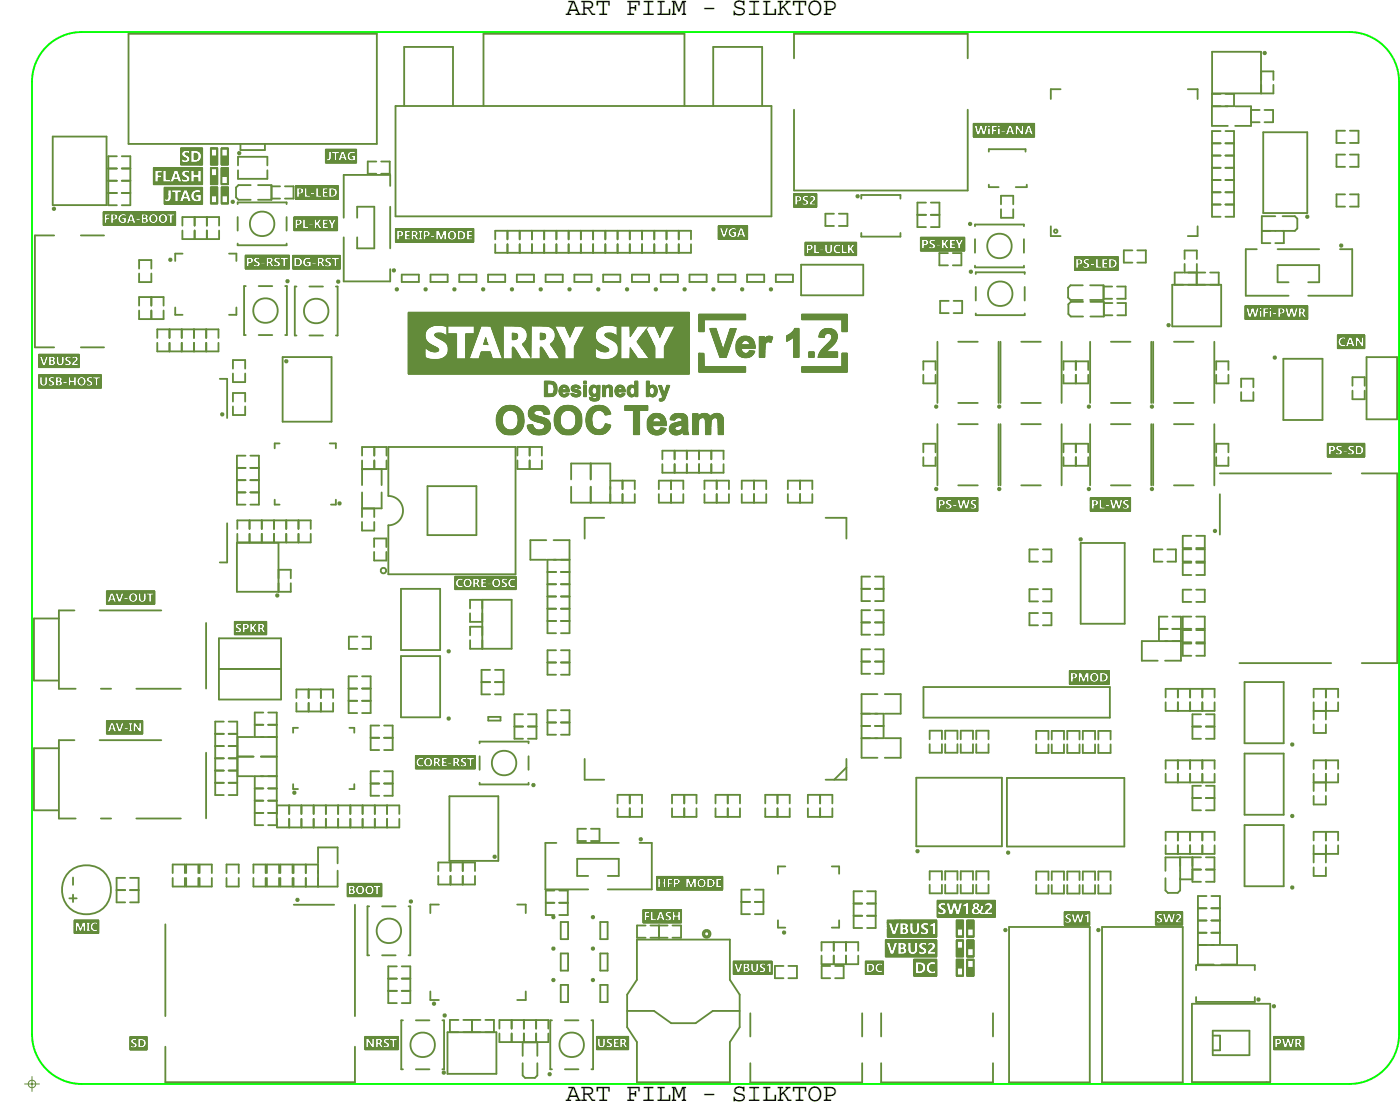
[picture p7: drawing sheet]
<svg xmlns="http://www.w3.org/2000/svg" width="114mm" height="91mm" viewBox="0 0 114 91" stroke-linecap="round" stroke-linejoin="round" font-family="sans-serif">
<defs><g id="words">
<g font-size="2.1">
<text x="46.3" y="1.2">ART FILM - SILKTOP</text>
<text x="46.3" y="90">ART FILM - SILKTOP</text>
</g>
</g></defs>
<!-- layer: Board Outline -->
<g fill="none" stroke="#638b3a" stroke-width=".08">
<path d="M8.4 18.4h6zM8.4 17.9h.1zM8.4 18h.1zM8.4 18.1h.1zM8.4 18.2h.1zM8.4 18.3h1.5zM8.4 18.3h1.6zM8.4 18.3h6zM8.4 17.9v.5zM8.4 17.3h6zM8.4 17.4h6zM8.4 17.5h1.6z"/>
<path d="M8.4 17.5h.1zM8.4 17.6h.1zM8.4 17.7h.1zM8.4 17.8h.1zM8.4 17.3v.6zM8.5 17.5h.5zM8.5 18.3h.2zM8.5 17.5v.8zM8.7 17.8h.3zM8.7 18h.4zM8.7 18.1h.4zM8.7 18.2h.4z"/>
<path d="M8.7 18h.3zM8.7 18v.3zM8.7 17.7h.4zM8.7 17.8h.4zM8.7 17.7h.3zM8.7 17.7v.1zM9 17.9h.1zM9 18h.1zM9 17.8v.2zM9 17.8h.1zM9 17.5h.1zM9 17.6h.1z"/>
<path d="M9 17.7h.1zM9 17.5v.2zM9.1 17.5h.1zM9.1 18.3h.2zM9.1 17.5v.8zM9.2 17.5h.3l.1 .1M9.3 17.8h.1M9.3 18h.4zM9.3 18.1h.4zM9.3 18.2h.4zM9.3 18.2h.5zM9.3 18.2h.6z"/>
<path d="M9.3 18h.1M9.3 18v.3zM9.3 17.6h.1M9.3 17.7h.1zM9.3 17.8h.1zM9.3 17.6v.1zM9.3 17.7v.1zM9.3 17.6l.1 .1M9.3 17.5h.6zM9.4 17.8h-.1M9.4 17.8h.1M9.4 17.7h.1"/>
<path d="M9.4 18h.3zM9.4 17.5h.5zM9.5 17.5h.4zM9.5 18h.1zM9.5 17.9h.1zM9.5 17.5h.3zM9.6 17.5h.2zM9.6 17.9h.1M9.6 17.6h.2zM9.6 17.6h.1zM9.6 17.8h.1M9.6 17.7h.1"/>
<path d="M9.6 17.7v.2l-.3 .1M9.6 17.7h.1zM9.9 17.8h.1zM9.9 17.9h.1zM9.9 18h.1zM9.9 17.8h.6zM9.9 18h.2zM9.9 17.7h.6zM9.9 17.7h.4zM9.9 17.7h.3zM10 18h.1zM10 17.7h.2z"/>
<path d="M10 18.1h.1zM10 17.8v.2zM10 17.8h.3zM10 17.6h.1zM10.1 18.3h2.4zM10.1 18.1h.1M10.1 18h.1M10.2 17.5h2.3zM10.2 18.3h.9zM10.2 17.5h.1M10.2 17.5h-.4l-.2 .4 .3 .3h.4M10.2 17.5h2.2z"/>
<path d="M10.2 18.2h.1zM10.2 17.5h.4zM10.2 17.7h-.2l-.1 .1v.2l.2 .1M10.2 17.7h.1zM10.3 17.5h.3zM10.3 18.2h.1M10.3 17.5h.1M10.3 17.6h.3zM10.3 17.6h.2zM10.3 17.7h.2zM10.3 17.5v.2zM10.3 18.1h.1"/>
<path d="M10.3 18.2l.1 .1M10.3 18.1h.1zM10.3 18h.1zM10.3 18v.2zM10.3 17.9h.1zM10.3 17.9h.2zM10.3 17.8h.2zM10.3 17.8v.2zM10.4 18.1l-.1 .1zM10.4 18v.1zM10.4 18.3h.2zM10.5 17.8l-.1 .2z"/>
<path d="M10.6 18.2h.3zM10.6 18.2v.1zM10.6 18.1h.2zM10.6 17.5l-.1 .3zM10.6 17.5h.2zM10.6 18.1v.1zM10.6 18.1h.1zM10.7 17.9h.1M10.7 17.9h.1zM10.7 17.8h.1zM10.7 17.8h.1M10.7 17.8v.1"/>
<path d="M10.7 17.7h.1M10.7 17.7v.1M10.7 18.1h.1zM10.8 17.8v.1M10.8 17.9h.1M10.8 17.5h.7zM10.8 18.1l.1 .1zM10.8 17.5l.2 .3zM10.9 17.5h.6zM10.9 18.2h.1M10.9 17.6h.6zM10.9 18.2h.1z"/>
<path d="M10.9 17.7h.6zM10.9 17.8h.6zM11 17.8h.5zM11 17.8v.2zM11 17.9h.5zM11 17.9h.1zM11 18.2l.1 .1zM11 18h.1zM11 18l.1 .1zM11 18h.5zM11 18.1h.5zM11.1 18.1h.4z"/>
<path d="M11.1 18.1v.1zM11.1 18.2h.4zM11.1 18.2h.1M11.1 18.3h.1M11.1 18.3h.4zM11.1 17.9h.4zM11.1 18h.4zM11.1 17.9v.1zM11.5 17.9h.1M11.5 18h.1M11.5 17.9v.1zM11.5 17.5h.2z"/>
<path d="M11.5 18.3l.2-.1zM11.5 17.5v.8zM11.6 18.3h.8zM11.8 17.5h.3v.3M11.8 18.1h.1M11.8 17.8h.1M11.8 17.9h.1zM11.8 18h.1zM11.8 18.1h.1zM11.8 17.9v.1zM11.8 18v.1zM11.8 17.6h.1"/>
<path d="M11.8 17.7h.1zM11.8 17.6v.1zM11.8 17.7v.1zM11.8 17.9h.1M11.8 17.5h.6zM11.8 17.6l.1 .1-.1 .1M11.8 17.9l.1 .1-.1 .1M11.9 18.2h.5zM11.9 17.5h.5zM12 18.2h.4zM12 17.5h.4zM12 18.2h.3z"/>
<path d="M12 17.5h.3zM12.1 17.8h.1M12 17.8h.2zM12.1 17.5h.2zM12.1 17.8h.1zM12.1 17.8v.2M12.1 18.2h.2zM12 17.8h.1M12.1 17.9h.1zM12.1 17.6h.2zM12.1 17.7h.1zM12.1 17.6h.1z"/>
<path d="M12.1 18.1h.2zM12.1 17.9h.1M12.1 18.1h.1zM12.1 18h.1M12.1 18.1h.1M12.1 18l-.1 .2-.3 .1M12.4 17.9h.3zM12.4 17.8h.3zM12.4 18h.3zM12.4 17.7h.3zM12.4 18h.2zM12.4 17.7h.2z"/>
<path d="M12.5 17.7h.1zM12.5 18h.1zM12.5 18.1h.1zM12.5 17.6h.1zM12.5 18.1h.1M12.5 13.7h4.1zM12.5 13.7v.7zM12.5 14.7h.2zM12.5 14.6h.2zM12.5 14.5h.2zM12.5 14.4h.2zM12.5 14.3h.2z"/>
<path d="M12.5 14.2h.2zM12.5 14.1h.2zM12.5 14h.2zM12.5 13.9h.2zM12.5 13.9h2.6zM12.5 13.9h4.1zM12.5 13.8h4.1zM12.5 14.4v.7zM12.5 15.1h4.1zM12.5 15h4.1zM12.5 14.9h4.1zM12.5 14.9h2.5z"/>
<path d="M12.5 14.9h.2zM12.5 14.8h.2zM12.6 18.3h.7zM12.6 17.5h.7zM12.6 18.3h.6zM12.6 17.5h.6zM12.7 18.3h.5zM12.7 17.5h.5zM12.7 13.9h.6zM12.7 13.9v1zM12.7 14.9h.2zM12.7 18.2h.5z"/>
<path d="M12.7 18.2h.4zM12.7 17.5h.4zM12.8 18.2h.3zM12.8 17.5h.3zM12.8 18.2h.2zM12.8 17.6h.3zM12.8 17.6h.2zM12.8 18.1h.2zM12.9 17.6h.1zM12.9 18.1h.1zM12.9 18.1l-.3 .2-.3-.1-.1-.3 .1-.3 .2-.1h.3l.1 .3v.3M12.9 17.7h.1z"/>
<path d="M12.9 18h.1zM12.9 18h.1M12.9 17.7h.1M12.9 17.8h.1M12.9 17.9h.1M12.9 14.5h.3zM12.9 14.1v.2zM12.9 14.1h.4zM12.9 14.7h.4zM12.9 14.6h.4zM12.9 14.5h.4zM12.9 14.3h.4z"/>
<path d="M12.9 14.2h.4zM12.9 14.5v.4zM12.9 14.9h.4zM12.9 14.8h.4zM12.9 14.3h.3zM13.2 17.8h.3zM13.2 17.9h.3zM13.2 18h.3zM13.2 17.7h.3zM13.2 18h.2zM13.2 17.7h.2zM13.2 14.3v.2z"/>
<path d="M13.2 14.5h.1zM13.2 14.4h.1zM13.2 14.3h.1zM13.2 18.1h.2zM13.3 18.1h.1zM13.3 13.9v.2zM13.3 14.1h.1M13.3 14h.1M13.3 13.9h.1M13.3 17.7h.1zM13.3 17.6h.1zM13.3 18.1h.1"/>
<path d="M13.3 13.9h.3zM13.3 13.9v1zM13.3 14.9h.9zM13.3 18.3h1.1zM13.4 17.5h1zM13.4 18.3h1zM13.4 16.7h3.2zM13.4 15.3v.7zM13.4 16.6h3.2zM13.4 16.5h3.2zM13.4 16.5h.2zM13.4 16.5h.1z"/>
<path d="M13.4 16.4h.1zM13.4 16.3h.1zM13.4 16.2h.1zM13.4 16.2h.3zM13.4 16.1h.3zM13.4 16h.3zM13.4 15.9h.3zM13.4 15.8h.3zM13.4 15.7h.3zM13.4 15.6h.3zM13.4 15.3h3.2zM13.4 15.5h2.7z"/>
<path d="M13.4 15.5h3.2zM13.4 15.4h3.2zM13.4 15.5h.3zM13.4 15.5h2.6zM13.4 16v.7zM13.4 18.2h.5zM13.4 17.5h.3zM13.5 18.2h.4zM13.5 17.5h.2zM13.5 16.2v.3zM13.5 16.5h.1M13.5 16.2h.1"/>
<path d="M13.5 16.2h.2zM13.6 18.2h.3zM13.6 17.5h.1zM13.6 16.2h.1zM13.6 17.6h.1zM13.6 13.9v.7zM13.6 14.6h.4zM13.6 14.5h.4zM13.6 14.4h.4zM13.6 14.4h.5zM13.6 14.3h.5zM13.6 14.2h.5z"/>
<path d="M13.6 14.2h.6zM13.6 14.1h.6zM13.6 14h.6zM13.6 13.9h.6zM13.6 14.6h.3zM13.6 17.6h.1M13.6 18.1h.3zM13.6 16.3h.1zM13.6 17.6l-.2-.1h-.3l-.2 .3 .1 .3 .2 .2 .3-.1 .2-.2v-.3M13.7 17.6h.1M13.7 17.5h.6zM13.7 17.5v.1z"/>
<path d="M13.7 18.1h.2zM13.7 17.7h.1M13.7 18h.2zM13.7 17.7h.2zM13.7 16.5h2.3zM13.7 17.8h.2zM13.7 17.9h.2zM13.7 16v.2h-.2M13.7 15.9v.2M13.7 15.5v.3zM13.7 15.5h.3zM13.8 16.5h.5z"/>
<path d="M13.9 16.4h.4zM13.9 18.3h.2zM13.9 17.7v.6zM13.9 14.6v.2zM13.9 14.7h.1M13.9 14.8h.1M13.9 16.3h.4zM14 16.3h.3zM14 16.2h.3zM14 16.1h.3zM14 16h.3zM14 15.9h.3z"/>
<path d="M14 15.8h.3zM14 15.8l-.1 .6-.1 .1h-.3M14 15.7h.3zM14 15.7h.1M14 15.6h.1M14 15.5h.1M14 15.5v.3zM14 15.5h.8zM14 15.5v.2zM14.1 17.9h.3zM14.1 18h.3zM14.1 18.1h.3z"/>
<path d="M14.1 18.2h.3zM14.1 17.7v.6zM14.1 17.7h.3zM14.1 17.8h.3zM14.1 17.7h.2zM14.1 14.3l-.2 .5zM14.2 14.9h.4zM14.2 14.8h.4zM14.2 14.8v.1zM14.2 14.8h.3zM14.2 14.7h.3zM14.2 13.9h.2z"/>
<path d="M14.2 13.9l-.1 .4zM14.2 14.7v.1zM14.2 14.7h.2zM14.3 17.5h.1zM14.3 17.6h.1zM14.3 17.7h.1zM14.3 17.5v.2zM14.3 15.7v.8zM14.3 16.5h.3zM14.3 14.4h.1zM14.3 14.4h.1M14.3 14.4v.1"/>
<path d="M14.3 14.5h.1M14.3 14.3h.1zM14.4 14.3h.1M14.4 14.5h.1M14.4 17.3v1.1zM14.4 14.3l-.1 .1M14.4 14.7h.1zM14.4 13.9h.7zM14.4 13.9h.1zM14.4 14.4h.1M14.4 14.4v.1M14.5 14.7l.1 .2z"/>
<path d="M14.5 13.9l.2 .5zM14.5 13.9h.5zM14.5 14h.5zM14.5 14h.4zM14.6 14h.3zM14.6 15.7v.8zM14.6 15.7h.2zM14.6 16.5h.1zM14.6 16.4h.1zM14.6 16.3h.1zM14.6 16.2h.2zM14.6 16.1h.2z"/>
<path d="M14.6 16h.2zM14.6 16h.3zM14.6 15.9h.3zM14.6 15.8h.3zM14.6 15.7h.3zM14.6 14.9h.1zM14.6 14.1h.3zM14.6 14.2h.3zM14.6 14.2h.2zM14.6 14.3h.3zM14.7 14.3h.2zM14.7 16.5h.1"/>
<path d="M14.7 14.4l.1 .4zM14.7 14.4h.2zM14.7 14.4h.3zM14.7 14.5h.3zM14.7 16.3v.2zM14.7 14.5h.4zM14.7 14.5h.5zM14.8 14.5h.4zM14.8 14.5h.1zM14.8 14.6h.1zM14.8 12.1h1.8zM14.8 12.1v.7z"/>
<path d="M14.8 12.2h1.8zM14.8 12.3h.3zM14.8 12.3h1.8zM14.8 12.4h.2zM14.8 12.3h.2zM14.8 12.4h.1zM14.8 12.5h.1zM14.8 12.6h.1M14.8 12.6h.1zM14.8 12.7h.1zM14.8 12.8h.1zM14.8 12.8v.7z"/>
<path d="M14.8 12.9h.3zM14.8 12.9h.2zM14.8 12.8h.2zM14.8 12.9h.4zM14.8 13h.1M14.8 13h.1zM14.8 12.9h.1zM14.8 13.1h.1M14.8 14.6h.1M14.8 13.2h.1M14.8 13.2h.1zM14.8 13.3h1.8z"/>
<path d="M14.8 13.3h.2zM14.8 13.3h.1zM14.8 13.4h1.8zM14.8 13.5h1.8zM14.8 16.2l-.1 .1zM14.8 14.7h.1M14.8 16.5h.2zM14.8 15.5v.2zM14.8 15.7h.1zM14.8 15.7h.2zM14.8 15.6h.2zM14.8 15.5h.2z"/>
<path d="M14.8 14.8h.1M14.8 14.7v.1zM14.8 16v.2zM14.8 13l.1 .2M14.9 12.9l-.1 .1M14.9 14.5l-.1 .2M14.9 12.9h.1M14.9 14.5h.1M14.9 13.2h.1M14.9 12.9v.1M14.9 14.5h.3zM14.9 14.6h.3"/>
<path d="M14.9 14.9h.1M14.9 12.9h.3zM14.9 14.9h-.2M14.9 14.6h.3zM14.9 13h.3zM14.9 13h.4zM14.9 14.6h.4zM15 14.6h.3zM15 16.5h.6zM15 13h.2zM15 16.5h.4zM15 14.6h.2z"/>
<path d="M15 16.5h.3zM15 16.4h.3zM15 16.4v.1zM15 16.3h.3zM15 15.5l-.2 .5zM15 15.5h.2zM15 16.3v.1zM15 16.3h.2zM15 14.7h.2zM15.1 13h.1zM15.1 14.7h.1zM15.1 16h.1"/>
<path d="M15.1 16h.1zM15.1 16.1h.1M15.1 16.1h.1zM15.1 13.1h.1M15.1 15.9h.1zM15.1 15.9h.1M15.1 12.6h.3zM15.1 14.2h.4zM15.1 14.2h.3zM15.1 12.6h.4zM15.1 12.5h.3zM15.1 12.6h.1"/>
<path d="M15.1 14.1h.3zM15.1 12.6h.5zM15.1 15.9v.1M15.1 14.2h.5zM15.2 15.9h.1M15.2 12.6h.4zM15.2 12.5h.2zM15.2 14.2h.4zM15.2 15.9h-.1M15.2 16.3h.1zM15.2 12.6l.3 .2v.3l-.2 .2-.4-.1M15.2 15.5h.1z"/>
<path d="M15.2 14.1h.2zM15.2 12.5h.1zM15.2 16v.1M15.2 16.1h-.1M15.2 14.1h.1zM15.2 14.3h.4zM15.2 16.1h.1M15.2 16h.1M15.2 13.3h1.4zM15.2 12.7h.4zM15.2 14.6h.1M15.3 12.7h.3z"/>
<path d="M15.3 14.3h.3zM15.3 14.9h1.3zM15.3 16.3v.1zM15.3 13.3h1.3zM15.3 15.5l.2 .4zM15.3 15.5h.7zM15.3 15.5h.6zM15.3 15.6h.5zM15.3 14.9h.3zM15.3 16.4l.1 .1zM15.3 13.3h.3zM15.3 15.6h.4z"/>
<path d="M15.4 15.6h.3zM15.4 14.3h.2zM15.4 13.3h.2zM15.4 12.3h1.2zM15.4 16.5h.1zM15.4 15.7h.3zM15.4 12.7h.2zM15.4 14.9h.2zM15.4 13.2h.2zM15.4 13.9h1.2zM15.4 14.8h.2zM15.4 15.8h.3z"/>
<path d="M15.4 15.8h.2zM15.4 14.4h.2zM15.4 12.5l.1 .1zM15.4 14.2h.1zM15.4 12.5h-.2l-.1 .1M15.4 14.2h-.3l.4 .2v.4l-.2 .1h-.4M15.4 12.8h.2zM15.4 13.9h.2zM15.4 15.9h.2zM15.5 12.3h.1M15.5 13.9h.1M15.4 12.3h-.3l-.2 .1v.3l.4 .3-.2 .1-.2-.1"/>
<path d="M15.4 13.9h-.3l-.2 .2v.3l.3 .2M15.4 12.3h.2zM15.5 15.9h.1zM15.5 14.8h.1zM15.5 13.2h.1zM15.5 12.8h.1zM15.5 14.4h.1zM15.5 13.9h.1zM15.5 15.9v.2zM15.5 16h.1zM15.5 12.3h.1zM15.5 12.3v.3z"/>
<path d="M15.5 12.6h.1zM15.5 12.5h.1zM15.5 12.4h.1zM15.5 13.9v.3zM15.5 14.2h.1zM15.5 14.1h.1zM15.5 14h.1zM15.5 13.1h.1zM15.5 16.1h.1zM15.5 14.7h.1zM15.5 14.5h.1zM15.5 12.9h.1z"/>
<path d="M15.5 16.5h.2zM15.5 16.1l.1 .2zM15.5 13h.1zM15.5 14.6h.1zM15.5 16.2h.1zM15.6 16.2h.1M15.6 16.3h.1zM15.6 16.3v.1zM15.6 13.9h.3zM15.6 12.3h.2zM15.6 12.3v1zM15.6 13.3h.2z"/>
<path d="M15.6 13.9v1zM15.6 14.9h.3zM15.6 16.4h.1zM15.6 16.4h.2zM15.6 16.4h.1M15.7 16.5h.1M15.6 16.5h.3zM15.7 16.5h.2zM15.8 12.3h.1M15.9 14.3h.3zM15.9 12.5h.1M15.9 12.7h.3z"/>
<path d="M15.9 12.6h.3zM15.9 12.6h.2zM15.9 12.6h.1zM15.9 12.5h.1zM15.9 14.5h.3zM15.9 13.9v.4zM15.9 14.7h.3zM15.9 14.6h.3zM15.9 14.2h.3zM15.9 14.1h.3zM15.9 14h.3zM15.9 13.9h.3z"/>
<path d="M15.9 12.8v.2zM15.9 12.5v.3zM15.9 13h.1zM15.9 13h.2zM15.9 12.9h.2zM15.9 12.9h.3zM15.9 12.8h.3zM15.9 14.5v.4zM15.9 14.9h.3zM15.9 14.8h.3zM15.9 13h.1M15.9 16h.1z"/>
<path d="M15.9 15.9h.1zM15.9 16.1h.1zM15.9 15.9h.7zM15.9 16.1h.3zM15.9 16.2h.3zM15.9 15.8h.7zM15.9 12.3l.4 .1 .2 .5-.3 .3-.4 .1M15.9 12.5l.2 .1 .1 .1-.1 .2-.2 .1M15.9 15.8h.5zM16 15.8h.4zM16 16.2h.2zM16 15.8h.3z"/>
<path d="M16 15.9v.2zM16 16.1h.2zM16 15.9h.5zM16 15.7h.3zM16 13.3h.6zM16.1 16.3h.1zM16.1 15.7h.1zM16.1 12.3h.5zM16.1 13.3h.5zM16.1 13.2h.5zM16.1 16.5h.5zM16.2 13.2h.4z"/>
<path d="M16.2 16.3h.1M16.2 12.3h.4zM16.2 13.9v.4zM16.2 14.5v.4zM16.2 14.9h.2zM16.2 13.9h.2zM16.2 16.2v.1M16.2 16.2h.1M16.2 16.1v.1zM16.2 16.5h.4zM16.2 15.5h.4zM16.3 13.2h.3z"/>
<path d="M16.3 12.4h.3zM16.3 16.5h.3zM16.3 13.5h.3zM16.3 15.5h.3zM16.3 13.1h.3zM16.4 15.8h.1M16.4 15.8l-.3-.1-.2 .2v.3l.3 .1M16.4 12.4h.2zM16.4 13.1h.2zM16.4 16.5h.2zM16.4 12.5h.2zM16.4 15.5h.2z"/>
<path d="M16.4 15.5l-.6 .1-.2 .2v.2l.1 .3 .1 .1h.6M16.4 15.5h.1M16.4 16.4h.2zM16.4 13h.2zM16.4 16.4h.1zM16.4 15.5v.3zM16.4 15.8h.2zM16.4 15.7h.2zM16.4 15.6h.2zM16.4 12.6h.2zM16.4 12.9h.2zM16.4 14.7h.2z"/>
<path d="M16.4 14.6h.2zM16.4 14.5h.2zM16.4 14.4h.2zM16.4 14.3h.2zM16.4 14.2h.2zM16.4 14.1h.2zM16.4 14h.2zM16.4 13.9h.2zM16.4 13.9v1zM16.4 14.9h.2zM16.4 14.8h.2zM16.5 12.9h.1z"/>
<path d="M16.5 12.6h.1zM16.5 16.4h.1zM16.5 16.3h.1zM16.5 16.2h.1zM16.5 16.1h.1zM16.5 16h.1zM16.5 12.7h.1zM16.5 15.9h.1zM16.5 15.9v.5zM16.5 12.8h.1zM16.6 12.1v1.4zM16.6 13.7v1.4z"/>
<path d="M16.6 15.3v1.4zM17.2 13.5h.6zM17.2 15.1h.6zM17.2 16.7h.6zM17.2 12.1h.3zM17.2 12.7h.1zM17.2 12.6h.1zM17.2 12.5h.1zM17.2 12.4h.1zM17.2 12.3h.1zM17.2 12.2h.1zM17.2 12.2h.6z"/>
<path d="M17.2 12.1h.6zM17.2 13.7h.3zM17.2 13.7v.7zM17.2 14.7h.6zM17.2 14.6h.6zM17.2 14.5h.6zM17.2 14.4h.6zM17.2 14.4h.1zM17.2 14.3h.1zM17.2 14.2h.1zM17.2 14.1h.1zM17.2 14h.1z"/>
<path d="M17.2 13.9h.1zM17.2 13.8h.1zM17.2 13.8h.6zM17.2 13.7h.6zM17.2 12.8v.7zM17.2 12.1v.7zM17.2 13.4h.6zM17.2 13.3h.6zM17.2 13.2h.6zM17.2 13.1h.6zM17.2 13h.6zM17.2 12.9h.6z"/>
<path d="M17.2 12.8h.6zM17.2 12.8h.1zM17.2 16v.7zM17.2 15.3v.7zM17.2 16.6h.6zM17.2 16.6h.1zM17.2 16.5h.1zM17.2 16.4h.1zM17.2 16.3h.1zM17.2 16.2h.1zM17.2 16.1h.1zM17.2 16h.1z"/>
<path d="M17.2 16h.6zM17.2 15.9h.6zM17.2 15.8h.6zM17.2 15.7h.6zM17.2 15.6h.6zM17.2 15.3h.6zM17.2 15.5h.6zM17.2 15.4h.6zM17.2 14.4v.7zM17.2 15h.6zM17.2 14.9h.6zM17.2 14.8h.6z"/>
<path d="M17.3 13.8v.6zM17.3 14.4h.4zM17.3 12.2v.6zM17.3 12.8h.4zM17.3 16v.6zM17.3 16.6h.4zM17.3 12.2h.4zM17.3 13.8h.4zM17.3 16h.4zM17.5 12.1h.3zM17.5 13.7h.3zM17.7 12.7h.1z"/>
<path d="M17.7 12.6h.1zM17.7 12.5h.1zM17.7 12.4h.1zM17.7 12.3h.1zM17.7 12.2h.1zM17.7 13.8v.6zM17.7 14.4h.1zM17.7 14.3h.1zM17.7 14.2h.1zM17.7 14.1h.1zM17.7 14h.1zM17.7 13.9h.1z"/>
<path d="M17.7 13.8h.1zM17.7 12.2v.6zM17.7 12.8h.1zM17.7 16v.6zM17.7 16.6h.1zM17.7 16.5h.1zM17.7 16.4h.1zM17.7 16.3h.1zM17.7 16.2h.1zM17.7 16.1h.1zM17.7 16h.1zM17.8 13.7v.7z"/>
<path d="M17.8 12.1v.7zM17.8 12.8v.7zM17.8 14.4v.7zM17.8 15.3v1.4zM18.1 13.5h.6zM18.1 15.1h.6zM18.1 12.1h.6zM18.1 12.7h.1M18.1 12.6h.1M18.1 12.5h.1M18.1 12.4h.1M18.1 12.3h.1"/>
<path d="M18.1 12.2h.1M18.1 12.2h.6zM18.1 13.7h.3zM18.1 13.7v.7zM18.1 14.7h.1M18.1 14.6h.1M18.1 14.5h.1M18.1 14.4h.1M18.1 14.4h.6zM18.1 14.3h.6zM18.1 14.2h.6zM18.1 14.1h.6z"/>
<path d="M18.1 14h.6zM18.1 13.9h.6zM18.1 13.8h.6zM18.1 13.7h.6zM18.1 12.8v.7zM18.1 12.1v.7zM18.1 13.4h.6zM18.1 13.3h.6zM18.1 13.2h.6zM18.1 13.1h.6zM18.1 13h.6zM18.1 12.9h.6z"/>
<path d="M18.1 12.8h.6zM18.1 12.8h.1M18.1 14.4v.7zM18.1 15h.6zM18.1 15h.1M18.1 14.9h.1M18.1 14.8h.1M18.1 16.7h.6zM18.1 16v.7zM18.1 15.3v.7zM18.1 16.6h.6zM18.1 16.6h.1z"/>
<path d="M18.1 16.5h.1zM18.1 16.4h.1zM18.1 16.3h.1zM18.1 16.2h.1zM18.1 16.1h.1zM18.1 16h.1zM18.1 16h.6zM18.1 15.9h.6zM18.1 15.8h.6zM18.1 15.7h.6zM18.1 15.6h.6zM18.1 15.3h.6z"/>
<path d="M18.1 15.5h.6zM18.1 15.4h.6zM18.1 12.2v.6zM18.1 12.8h.5zM18.1 14.4v.6zM18.1 15h.5zM18.1 12.2h.5zM18.1 14.4h.5zM18.2 16v.6zM18.2 16.6h.4zM18.2 16h.4zM18.4 13.7h.3z"/>
<path d="M18.6 12.7h.1zM18.6 12.6h.1zM18.6 12.5h.1zM18.6 12.4h.1zM18.6 12.3h.1zM18.6 12.2h.1zM18.6 14.7h.1zM18.6 14.6h.1zM18.6 14.5h.1zM18.6 14.4h.1zM18.6 12.2v.6zM18.6 12.8h.1z"/>
<path d="M18.6 14.4v.6zM18.6 15h.1zM18.6 14.9h.1zM18.6 14.8h.1zM18.6 16v.6zM18.6 16.6h.1zM18.6 16.5h.1zM18.6 16.4h.1zM18.6 16.3h.1zM18.6 16.2h.1zM18.6 16.1h.1zM18.6 16h.1z"/>
<path d="M18.7 13.7v.7zM18.7 14.4v.7zM18.7 12.1v1.4zM18.7 15.3v1.4zM24 18.4h.1zM24 18.5h.1zM24 18.6h.1zM24 18.7h.1zM24 18.7h3.6zM24 18.8h3.6zM24 18.3v.5zM24 17.7h3.6z"/>
<path d="M24 17.8h3.6zM24 17.9h3.6zM24 17.9h.1zM24 18h.1zM24 18.1h.1zM24 18.2h.1zM24 18.3h.1zM24 17.7v.6zM24.1 17.9h.2zM24.1 18.7h.2zM24.1 17.9v.8zM24.1 16.3h3.6z"/>
<path d="M24.1 15.8h.2zM24.1 15.9h.2zM24.1 16h.2zM24.1 16.1h.2zM24.1 16.1h3.6zM24.1 16.2h3.6zM24.1 15.7v.6zM24.1 15.2h3.6zM24.1 15.3h3.6zM24.1 15.3h.2zM24.1 15.4h.2zM24.1 15.5h.2z"/>
<path d="M24.1 15.6h.2zM24.1 15.7h.2zM24.1 15.2v.5zM24.3 15.3h.1zM24.3 16.1h.2zM24.3 15.3v.8zM24.3 17.9h.3l.1 .2M24.3 18.4h.4zM24.3 18.5h.4zM24.3 18.6h.4zM24.3 18.7h.4zM24.3 18.4h.1z"/>
<path d="M24.3 18.4v.3zM24.3 18.1h.1zM24.3 18.1h.2zM24.3 18.2h.2zM24.3 18.2h.1zM24.3 18.1v.1zM24.3 18.2h.1M24.3 18.1h.1M24.4 18.2h.1M24.4 18.4h.3zM24.4 18.1h.1M24.4 17.9h.3z"/>
<path d="M24.5 18.1h.1M24.4 15.3l.3 .1 .1 .1v.3l-.3 .1M24.5 18.4h.2zM24.5 18.2h.1M24.5 15.9h.4zM24.5 16h.4zM24.5 16.1h.4zM24.5 15.9h.1M24.5 15.9v.2zM24.5 15.5h.1M24.5 15.5h.1zM24.5 15.6h.1z"/>
<path d="M24.5 15.7h.1zM24.5 15.7h.1M24.5 15.5v.1zM24.5 15.6v.1zM24.5 15.5l.1 .1M24.5 17.9h.2zM24.5 15.3h.4zM24.6 17.9h.1zM24.6 18.4h.1zM24.6 15.9h.3zM24.6 15.7h-.1M24.6 15.7h.1"/>
<path d="M24.6 15.6h.1M24.6 18.3h.1zM24.6 18h.1zM24.6 15.3h.3zM24.7 18.3h.1M24.7 15.8h.2zM24.7 18h.1M24.7 15.4h.2zM24.7 18.2h.1M24.7 18.1h.1M24.7 18.1l-.1 .2-.2 .1M24.7 17.9h.3z"/>
<path d="M24.7 18.7h.5zM24.7 17.9v.8zM24.8 15.4h.1zM24.8 15.8h.1zM24.8 15.7h.1zM24.8 15.5h.1zM24.8 15.5h.1M24.8 15.7h.1M24.8 15.6h.1M24.9 15.3h.2zM24.9 16.1h.5zM24.9 15.3v.8z"/>
<path d="M25 18.4h.3zM25 18.5h.3zM25 18.5h.7zM25 17.9v.6zM25 17.9h.7zM25 18h.7zM25 18.1h.7zM25 18.2h.7zM25 18.3h.7zM25 18.3h.3zM25 18.5h.2zM25.1 15.9h.3z"/>
<path d="M25.1 15.8h.3zM25.1 15.9h.7zM25.1 15.3v.6zM25.1 15.3h.7zM25.1 15.4h.7zM25.1 15.5h.7zM25.1 15.6h.7zM25.1 15.7h.7zM25.1 15.7h.3zM25.2 18.5h.5zM25.2 18.6h.5zM25.2 18.7h.5z"/>
<path d="M25.2 18.5v.2zM25.3 18.3h.3zM25.3 18.5h.3zM25.3 18.3v.2zM25.4 15.9h.4zM25.4 16h.4zM25.4 16.1h.4zM25.4 15.9v.2zM25.4 15.7h.3zM25.4 15.9h.3zM25.4 15.7v.2zM25.6 18.4h.1z"/>
<path d="M25.6 18.5h.1zM25.6 18.3v.2zM25.6 18.3h.1zM25.7 18.7h.2zM25.7 17.9v.8zM25.7 17.9h.2zM25.7 15.8h.1zM25.7 15.9h.1zM25.7 15.7v.2zM25.7 15.7h.1zM25.8 15.3h.2zM25.8 16.1h.5z"/>
<path d="M25.8 15.3v.8zM25.9 17.9v.3zM25.9 17.9h.2zM25.9 18.5h.1zM25.9 18.6h.1zM25.9 18.6h.2zM25.9 18.7h.2zM25.9 18.5v.2zM25.9 18.5h.1M25.9 17.9h.1zM25.9 18h.1zM25.9 18.4h.1"/>
<path d="M25.9 18.4v.1M25.9 18.1h.1zM25.9 18.1h.1M25.9 18.4l.1 .2M26 18l-.1 .2zM26 18.6l.1 .1zM26 15.9h.3zM26 15.8h.3zM26 15.3v.6zM26 15.3h.3zM26 15.4h.3zM26 15.5h.3z"/>
<path d="M26 15.6h.3zM26 15.7h.3zM26.1 18.3h.2zM26.1 18.3h.1M26.1 17.9h.1zM26.1 17.9l-.1 .1zM26.1 18.2h.2zM26.1 18.2v.1M26.1 18.7h.7zM26.1 18.3l.1 .1M26.1 18.4h.2zM26.2 18.1h.1z"/>
<path d="M26.2 18.4h.1zM26.2 18.5h.1zM26.2 18.5l.1 .2zM26.2 17.9h.1M26.2 18h.1zM26.2 18v.1M26.3 18.5h.1M26.3 18h.1M26.3 18.6h.1M26.3 18l-.2 .2M26.3 17.9h.1M26.3 15.9h.1"/>
<path d="M26.3 16h.1M26.3 16.1h.1M26.3 15.9v.2zM26.3 15.3h.5zM26.3 16.1h.5zM26.3 15.3v.8zM26.3 18.3v.4zM26.3 17.9h.7zM26.3 17.9v.4zM26.5 15.9h.3zM26.6 15.8h.3zM26.6 15.9h.3z"/>
<path d="M26.6 15.8h.2zM26.6 15.8v.1zM26.6 15.5h.3zM26.6 15.6h.3zM26.6 15.5h.2zM26.6 15.5v.1zM26.6 15.6h.2zM26.6 18.5h.2zM26.6 18.4h.4zM26.6 18.5h.4zM26.6 18.4h.2zM26.6 18.4v.1z"/>
<path d="M26.6 18.1h.3zM26.6 18.2h.3zM26.6 18.1h.2zM26.6 18.1v.1zM26.6 18.2h.2zM26.6 13.3h2.6zM26.6 12.8h.3zM26.6 12.9h.3zM26.6 12.9h.1zM26.6 13h.1zM26.6 13.1h.1zM26.6 13.2h.1z"/>
<path d="M26.6 13.2h.2zM26.6 13.2h2.6zM26.6 12.8v.5zM26.6 12.2h2.6zM26.6 12.3h2.6zM26.6 12.3h2.1zM26.6 12.4h2.1zM26.6 12.4h.3zM26.6 12.5h.3zM26.6 12.6h.3zM26.6 12.7h.3zM26.6 12.2v.6z"/>
<path d="M26.7 12.9h.1M26.7 13.1h.1M26.7 12.9v.2zM26.7 12.9h.2zM26.7 12.9h.1zM26.7 13h.1zM26.8 13h.1M26.8 15.8h.1zM26.8 15.6v.2zM26.8 15.6h.1zM26.8 15.7h.1zM26.8 18.4h.2z"/>
<path d="M26.8 18.2v.2zM26.8 18.2h.1zM26.8 18.2h.2zM26.8 18.3h.2zM26.8 17.9h.5zM26.8 15.3h.1zM26.8 15.4h.1zM26.8 15.5h.1zM26.8 15.3v.2zM26.8 18.1h.1M26.8 18h.1M26.8 18v.1z"/>
<path d="M26.8 18l.1 .2zM26.8 15.9h.1zM26.8 16h.1zM26.8 16.1h.1zM26.8 15.9v.2zM26.8 13.2h1.9zM26.8 18.5h.2zM26.8 18.6h.2zM26.8 18.7h.2zM26.8 18.5v.2zM26.9 12.8l-.1 .2-.1-.1M26.9 12.4v.2z"/>
<path d="M26.9 12.7v.1M26.9 12.4h.2zM26.9 13.2h1.8zM26.9 16.1h.2zM26.9 15.3v.8zM26.9 15.3h.2zM26.9 13.1h1.5zM26.9 13.1h.4zM26.9 18.2l.1 .2zM27 13.1h.3zM27 18.7h.3zM27 18.4v.3z"/>
<path d="M27 17.9l.1 .1zM27 17.9h.3zM27 13h.3zM27.1 17.9h.2zM27.1 13h.2zM27.1 17.9h.1zM27.1 18h.1zM27.1 15.3l.4 .1 .1 .3-.2 .3-.3 .1M27.1 12.9h.2zM27.1 18v.1M27.1 12.8h.2zM27.1 12.7h.2z"/>
<path d="M27.1 12.6l-.1 .5h-.3M27.1 12.4h.1M27.1 12.5h.1M27.1 12.6h.2zM27.1 12.4v.2zM27.1 15.9h.1zM27.1 15.8h.2zM27.1 15.9h.2zM27.1 15.9h.1M27.1 15.7v.2zM27.1 15.5h.1zM27.1 15.6h.2z"/>
<path d="M27.1 15.7h.2zM27.1 15.5v.2zM27.1 15.5h.1M27.1 18.1h.1zM27.1 18.1h.1M27.1 12.4h.6zM27.1 12.5h.2zM27.1 12.4v.1zM27.1 18.2h.1M27.2 18.1l-.1 .1M27.2 15.5l.1 .1v.2M27.2 18v.1"/>
<path d="M27.2 15.3h.5zM27.2 16.1h.5zM27.3 18.4h.3zM27.3 18.5h.3zM27.3 18.6h.3zM27.3 18.7h.3zM27.3 18.4v.3zM27.3 17.9h.1zM27.3 17.9l-.1 .1zM27.3 18.3h.3zM27.3 16.1h.4zM27.3 15.3h.4z"/>
<path d="M27.3 15.4h.4zM27.3 13.1h.2zM27.3 12.5v.6zM27.3 18.2h.3zM27.3 15.8l-.1 .1M27.3 15.8h.1M27.4 18.2h.2zM27.4 16.1h.3zM27.4 15.4h.3zM27.4 18.1h.2zM27.4 18.1l-.1 .3zM27.4 17.9h.1z"/>
<path d="M27.4 16h.3zM27.4 18h.2zM27.5 16h.2zM27.5 18h.1zM27.5 15.4h.2zM27.5 17.9h.1zM27.5 15.5h.2zM27.5 17.9l-.1 .2zM27.5 15.9h.2zM27.5 12.8h.2zM27.5 12.9h.2zM27.5 13h.2z"/>
<path d="M27.5 13.1h.2zM27.5 13.1h.1zM27.5 12.5v.6zM27.5 12.6h.3zM27.5 12.7h.3zM27.5 12.8h.3zM27.5 12.5h.2zM27.6 15.9h.1zM27.6 15.6h.1zM27.6 15.8h.1zM27.6 15.7h.1zM27.6 17.7v1.1z"/>
<path d="M27.6 13.1h.1M27.7 15.2v1.1zM27.7 13l-.1 .1zM27.7 12.9v.1zM27.7 13.1h.2zM27.7 12.4h.2zM27.7 12.5h.2zM27.7 12.5h.1zM27.7 12.4v.1zM27.8 12.7l-.1 .2zM27.9 13.1h.3zM27.9 13.1h.2z"/>
<path d="M27.9 13.1h.1M27.9 13h.2zM27.9 12.4l-.1 .3zM27.9 12.4h.2zM27.9 13v.1zM27.9 13h.1zM28 12.8h.1M28 12.8h.1zM28 12.7h.1M28 12.6h.1M28 12.6v.2M28 13h.1z"/>
<path d="M28 12.6v.1zM28 12.7l.1 .1M28.1 12.8h.1M28.1 12.8h-.1M28.1 12.4h.6zM28.1 13v.1zM28.1 12.4l.2 .3zM28.1 12.4h.5zM28.1 13.1h.1zM28.1 12.4h.4zM28.2 12.4h.3zM28.2 12.5h.3z"/>
<path d="M28.2 13.1h.1zM28.2 12.5h.2zM28.2 12.6h.2zM28.2 12.7h.2zM28.3 12.7h.1zM28.3 12.7v.2zM28.3 12.8h.1zM28.3 13.1h.1zM28.3 12.9v.1zM28.3 12.9h.1zM28.3 13h.1zM28.3 13l.1 .1z"/>
<path d="M28.4 13h.1M28.4 13h.1zM28.4 13.1h.1zM28.4 13.1h.1M28.4 13.1h.2zM28.6 12.7h.1zM28.6 12.8h.1zM28.6 12.7h.6zM28.6 12.9h.1zM28.6 12.9h.2zM28.6 12.6h.6zM28.7 12.6h.3z"/>
<path d="M28.7 12.9h.1zM28.7 12.6h.2zM28.7 12.7v.2zM28.7 12.7h.4zM28.7 13h.1zM28.7 12.5h.2zM28.8 12.5h.1zM28.8 13.2h.4zM28.8 13h.1M28.8 12.9v.1M28.8 12.9h.1M28.9 13.2h.3z"/>
<path d="M28.9 12.3h.3zM28.9 13.1h.3zM28.9 12.4h.3zM28.9 12.4h.1M28.9 12.4h-.4l-.1 .4 .2 .3h.4M29 12.4h.1M29 13.1h.2zM29 12.4h.2zM29 12.6l-.3-.1-.1 .2v.2l.2 .1M29 12.6h.1M29 13.1h.1M29 12.5h.2z"/>
<path d="M29 12.6h.2zM29 12.4v.2zM29.1 13.1h.1zM29.1 13h.1zM29.1 12.9h.1zM29.1 12.9v.2zM29.1 12.8h.1zM29.1 12.7h.1zM29.1 12.7v.2zM29.2 12.2v1.1zM32.3 19.8h6.4zM32.3 19.3h.1z"/>
<path d="M32.3 19.4h.1zM32.3 19.5h.1zM32.3 19.6h.1zM32.3 19.6h4.5zM32.3 19.6h4.6zM32.3 19.6h6.4zM32.3 19.7h6.4zM32.3 19.2v.6zM32.3 18.7h6.4zM32.3 18.8h6.4zM32.3 18.8h4.6zM32.3 18.8h.1z"/>
<path d="M32.3 18.9h.1zM32.3 19h.1zM32.3 19.1h.1zM32.3 19.2h.1zM32.3 18.7v.5zM32.4 18.8h.2zM32.4 19.6h.2zM32.4 18.8v.8zM32.6 18.8l.3 .1 .1 .1v.2l-.3 .2M32.6 19.4h.5zM32.6 19.5h.5zM32.6 19.6h.5z"/>
<path d="M32.6 19.4h.1zM32.6 19.4v.2zM32.6 19h.1zM32.6 19h.2zM32.6 19.1h.2zM32.6 19.2h.2zM32.6 19.2h.1zM32.6 19v.1zM32.6 19.1v.1zM32.6 19h.1M32.7 19.2h.1M32.7 19.4h.4z"/>
<path d="M32.7 19l.1 .1M32.7 18.8h.4zM32.8 19.4h.3zM32.8 19.1l-.1 .1M32.8 19.1h.1M32.8 19.3h.3zM32.8 18.8h.3zM32.9 19.3h.2zM32.9 18.9h.2zM33 18.9h.1zM33 19.3h.1zM33 19.2h.1z"/>
<path d="M33 19h.1zM33 19h.1M33 19.2h.1M33 19.1h.1M33.1 18.8h.4zM33.1 19.6h.4zM33.1 18.8v.8zM33.3 19.4h.2zM33.3 19.3h.3zM33.3 19.4h.3zM33.3 19.3h.2zM33.3 19.3v.1z"/>
<path d="M33.3 19h.3zM33.3 19.1h.3zM33.3 19h.2zM33.3 19v.1zM33.3 19.1h.2zM33.5 19.3h.1zM33.5 19.1v.2zM33.5 19.1h.1zM33.5 19.2h.1zM33.5 18.8h.1zM33.5 18.9h.1zM33.5 19h.1z"/>
<path d="M33.5 18.8v.2zM33.5 19.4h.1zM33.5 19.5h.1zM33.5 19.6h.1zM33.5 19.4v.2zM33.6 18.8h.2zM33.6 19.6h.2zM33.6 18.8v.8zM33.8 18.8l.3 .1v.3M33.8 19.4h.1zM33.8 19.5h.1zM33.8 19.5h.2z"/>
<path d="M33.8 19.6h.2zM33.8 19.5v.1zM33.8 19h.1M33.8 19h.1zM33.8 19.1h.1zM33.8 19.1h.2zM33.8 19.2h.1zM33.8 19.2h.1M33.8 19v.1zM33.8 19.1v.1zM33.9 19.2h.1M33.8 19.4h.1"/>
<path d="M33.8 19.3h.1M33.8 19.3v.2M33.8 19.3l.2 .2M33.9 18.8h.3zM33.9 19v.1M33.9 19.1v.1M33.9 19.1h.1M34 19.5v.1zM34 18.8h.2zM34 19.6h.5zM34 18.9h.2zM34.1 19.3h.1"/>
<path d="M34.1 18.9h.1zM34.1 19.3h.2zM34.1 19.2h.2zM34.1 19.3l.1 .2M34.1 19.4h.2zM34.2 19.4h.1zM34.2 18.9h.1M34.2 19.2h.1zM34.2 19h.1M34.2 19.1h.1zM34.2 19h.1zM34.2 19.4h.1"/>
<path d="M34.2 19.5h.1M34.2 18.8v.2zM34.2 18.8h.3zM34.3 19.4h.1M34.3 19v.4zM34.5 19.4h.1M34.5 19.3h.1zM34.5 19.4h.1zM34.5 19v.4zM34.5 19h.1zM34.5 19.1h.1zM34.5 19.2h.1z"/>
<path d="M34.5 19h.1M34.5 19.5h.1M34.5 19.6h.1M34.5 19.4v.2zM34.5 18.8h.1M34.5 18.9h.1M34.5 18.8v.2zM34.6 18.8h.2zM34.6 19.6h.2zM34.6 18.8v.8zM34.8 18.8l.3 .1v.4M34.8 19.4h.4z"/>
<path d="M34.8 19.4h.8zM34.8 19.5h.8zM34.8 19.6h.8zM34.8 19.4h.1zM34.8 19.4v.2zM34.8 19h.1zM34.8 19.1h.1zM34.8 19.2h.1zM34.8 19v.1zM34.8 19.1v.1zM34.8 19h.1M34.8 19.2h.1"/>
<path d="M34.8 18.8h.8zM34.9 19.4h.3zM34.9 19.2h-.1M34.9 19.1h.1M34.9 19.2h.1M35 19.3h.2zM35 18.8h.6zM35 18.9h.6zM35.1 19.3h.1zM35.1 18.9h.5zM35.1 19.3l-.2 .1M35.1 19.2h.1z"/>
<path d="M35.1 19.2h.5zM35.1 19h.5zM35.2 19h.4zM35.2 19.2h.4zM35.2 19.1h.4zM35.2 19.2h.3zM35.2 19.4h.3zM35.2 19.2v.2zM35.5 19.3h.1zM35.5 19.4h.1zM35.5 19.2v.2zM35.5 19.2h.1z"/>
<path d="M35.6 19.6h.2zM35.6 18.8v.8zM35.6 18.8h.2zM35.8 18.8h.1zM35.8 18.8h.5zM35.8 19.6h.2zM35.8 19.5h.2zM35.8 19.5h.1zM35.8 19.4h.1zM35.8 19.4v.2zM35.8 19.4h.1M35.8 19.3h.1"/>
<path d="M35.8 19.2h.1M35.8 19.2l.2 .4zM35.8 19.2v.2zM35.9 18.8v.1zM35.9 18.8h.3zM35.9 18.9h.3zM36 19h.1M36 18.9h.2zM36 19h.2zM36 19.6h.1zM36 19v.1zM36 19.1h.2z"/>
<path d="M36 19.1h.1zM36 19.2h.1M36 19.2h.1zM36 19.2l.1 .1M36.1 19.2h.1M36.1 19.3h.1M36.1 19.2v.1zM36.2 19.6h.1zM36.2 19.1l-.1 .1M36.2 19.5h.1zM36.2 19.4h.1zM36.2 19.4v.2z"/>
<path d="M36.2 19.4h.1M36.2 18.8v.3zM36.2 18.8h.2zM36.2 19.3h.1M36.3 19.3h.1M36.3 19.2h.1M36.3 19.2v.2zM36.3 19.2l-.1 .2zM36.3 19.4v.2zM36.3 19.6h.2zM36.4 18.8h.1zM36.5 19.3h.1"/>
<path d="M36.5 19.3h.1zM36.5 19.4h.1zM36.5 19.5h.1zM36.5 19.5h.2zM36.5 19.6h.2zM36.5 19.6h.3zM36.5 18.8v.8zM36.5 18.8h.3zM36.5 18.9h.3zM36.5 18.9h.2zM36.5 19h.2zM36.5 19h.1z"/>
<path d="M36.5 19.1h.1zM36.5 19.1h.1M36.5 19.2h.1M36.8 19.2h.3zM36.8 19.3h.3zM36.8 19.1h.3zM36.8 19.4h.3zM36.9 19.4h.1zM36.9 19h.2zM36.9 19h.1zM36.9 19.4h.1M37 19.6h1.7z"/>
<path d="M37 18.8h1.7zM37.1 18.8h1.6zM37.1 19.6h1.6zM37.1 18.8h.3zM37.1 19.6h.3zM37.1 18.9h.3zM37.2 19.6h.2zM37.2 18.9h.2zM37.2 19.5h.2zM37.2 19h.2zM37.3 19h.1zM37.3 19.5h.1z"/>
<path d="M37.3 19.4h.1zM37.3 19.4v-.3l-.2-.2-.3-.1-.2 .2v.4l.2 .2h.3l.2-.2M37.3 19.1h.1zM37.3 19.3h.1zM37.3 19.2h.1zM37.4 18.8h.2zM37.4 19.6h.2zM37.4 18.8v.8zM37.6 18.8l.4 .1 .1 .3-.2 .3-.3 .1M37.6 19.4h.1zM37.6 19.3h.2zM37.6 19.4h.2z"/>
<path d="M37.6 19.4h.1M37.6 19.2v.2zM37.6 19h.1zM37.6 19h.2zM37.6 19.1h.2zM37.6 19.2h.2zM37.6 19.2h.3zM37.6 19.3h.3zM37.6 19v.2zM37.6 19h.1M37.7 19l.1 .1v.2M37.7 18.8h.4z"/>
<path d="M37.8 19.6h.3zM37.8 18.8h.3zM37.8 18.9h.3zM37.8 19.3l-.1 .1M37.9 19.3h-.1M37.9 19.6h.2zM37.9 18.9h.2zM37.9 19.5h.2zM38 19.5h.1zM38 18.9h.1zM38 19h.1zM38 19.4h.1z"/>
<path d="M38.1 19.4h.1M38.1 19h.1M38.1 19.1h.1M38.1 19.3h.1M38.1 19.2h.1M38.1 18.8h.5zM38.1 19.6h.5zM38.1 18.8v.8zM38.4 19.4h.2zM38.4 19.3h.3zM38.4 19.4h.3zM38.4 19.3h.2z"/>
<path d="M38.4 19.3v.1zM38.4 19h.3zM38.4 19.1h.3zM38.4 19h.2zM38.4 19v.1zM38.4 19.1h.2zM38.6 19.3h.1zM38.6 19.1v.2zM38.6 19.1h.1zM38.6 19.2h.1zM38.6 18.8h.1zM38.6 18.9h.1z"/>
<path d="M38.6 19h.1zM38.6 18.8v.2zM38.6 19.4h.1zM38.6 19.5h.1zM38.6 19.6h.1zM38.6 19.4v.2zM38.7 18.7v1.1zM58.7 19.6h2.4zM58.7 19.1h.3zM58.7 19.2h.3zM58.7 19.3h.3zM58.7 19.3h.4z"/>
<path d="M58.7 19.4h.4zM58.7 19.4h1.1zM58.7 19.4h1.2zM58.7 19.4h2.4zM58.7 19.5h2.4zM58.7 19v.6zM58.7 18.5h2.4zM58.7 18.6h2.4zM58.7 18.6h1.2zM58.7 18.6h1.1zM58.7 18.6h.1zM58.7 18.7h.1z"/>
<path d="M58.7 18.7h.2zM58.7 18.8h.2zM58.7 18.9h.2zM58.7 19h.2zM58.7 19h.3zM58.7 18.4v.6zM58.7 18.4h2.4zM58.8 18.6h.1M58.8 18.6l.1 .1zM58.9 18.7v.2zM58.9 18.9v.1zM58.9 18.6h.1z"/>
<path d="M58.9 18.6h-.1M58.9 19l.1 .1zM59 19.1v.2zM59 19.3l.1 .1zM59 18.6l.1 .2zM59 18.6h.3zM59.1 18.6h.2zM59.1 18.7h.2zM59.1 19.4h.1M59.1 18.8h.2zM59.1 18.8l.1 .2M59.1 18.9h.2z"/>
<path d="M59.1 18.9h.1zM59.1 19h.1zM59.2 19h.1M59.2 19v.1zM59.2 19.1h.1M59.2 19.4h.1zM59.3 18.8l-.1 .2M59.3 19.4h.5zM59.3 19.4h.4zM59.3 19.4h.1M59.3 19.3h.4zM59.3 19.3h.3z"/>
<path d="M59.3 18.6h.2zM59.3 18.6v.2zM59.3 19.2h.3zM59.4 19.2h.2zM59.4 19.2l-.1 .2M59.4 19.2h.1zM59.4 19.1h.1zM59.4 19h.1zM59.5 18.9h.1M59.5 18.6h.1M59.5 18.9l-.1 .3zM59.5 18.8h.1"/>
<path d="M59.5 18.8h.1zM59.5 18.7h.1zM59.5 18.7h.2zM59.6 18.7h.1zM59.6 18.6h.2zM59.6 18.6h.1zM59.6 18.6l-.1 .3zM59.6 18.6h.1M59.7 19h.1zM59.7 18.9h.1zM59.7 19.1h.1zM59.8 19.1h.1"/>
<path d="M59.8 18.9v.2l.2 .1M59.8 18.9h.1M59.8 18.9h.6zM59.8 19.1h.2zM59.8 19.2h.2zM59.8 18.8h.4zM59.8 18.8h.3zM59.8 18.8v.1M59.8 18.9h.4zM59.8 18.9v.2zM59.9 19.2h.1zM59.9 18.8h.2z"/>
<path d="M59.9 18.8h.1zM60 19.4h1.1zM60 19.2h.1M60 19.1h.1M60 18.6h1.1zM60.1 19.4h.9zM60.1 18.6h1zM60.1 19.4h.1zM60.1 18.6l-.4 .1-.2 .4 .2 .3h.5M60.1 18.6h.1M60.1 18.6h.4zM60.1 18.8h-.3"/>
<path d="M60.1 18.8l.1 .1zM60.2 18.6h.1M60.2 18.6h.3zM60.2 19.4h.1M60.2 18.7h.3zM60.2 18.7h.2zM60.2 18.8h.2zM60.2 18.6v.3zM60.2 19.3h.1M60.2 19.2h.1M60.2 19.2h.1zM60.2 19.1h.1z"/>
<path d="M60.2 19.1v.2zM60.2 19h.1zM60.2 18.9h.2zM60.2 19h.2zM60.2 18.9v.2zM60.2 19.3v.1zM60.3 19.1l-.1 .2zM60.3 19.4h.1zM60.3 19v.1zM60.4 19.4h.4zM60.4 19.4h.3zM60.4 19.3h.3z"/>
<path d="M60.5 19.3h.2zM60.5 19.3l-.1 .1zM60.5 19.2h.2zM60.5 18.6h.2zM60.5 18.6l-.2 .4zM60.5 19.2v.1zM60.5 19.2h.1zM60.5 19h.1M60.5 19h.1zM60.6 19h.1M60.6 18.9h.1M60.6 18.9l-.1 .1"/>
<path d="M60.6 19.2h.1zM60.6 18.9v.1zM60.6 19v.1M60.6 18.6h.5zM60.7 19.2v.1zM60.7 18.6l.1 .4zM60.7 18.6h.4zM60.7 19.3l.1 .1zM60.7 18.7h.4zM60.8 19.4h.1zM60.8 18.7h.3zM60.8 18.8h.3z"/>
<path d="M60.8 18.9h.3zM60.8 19h.3zM60.8 19l.1 .1zM60.9 19h.2zM60.9 19.1h.2zM60.9 19.4h.1zM60.9 19.1v.1zM60.9 19.2h.2zM60.9 19.2l.1 .1zM60.9 19.3h.2zM61 19.3h.1zM61 19.3v.1"/>
<path d="M61 19.4h.1M61 19.4h.1zM61.1 18.4v1.2zM64.9 16.9h1.9zM64.9 16.5h.1zM64.9 16.6h.1zM64.9 16.7h.1zM64.9 16.8h.1zM64.9 16.8h.8zM64.9 16.8h1.9zM64.9 16.4v.5zM64.9 15.8h1.9z"/>
<path d="M64.9 15.9h1.9zM64.9 16h1.9zM64.9 16h.9zM64.9 16h.1zM64.9 16.1h.1zM64.9 16.2h.1zM64.9 16.3h.1zM64.9 16.4h.1zM64.9 15.8v.6zM65 16h.2zM65 16.8h.2zM65 16v.8z"/>
<path d="M65.2 16h.2l.2 .2-.1 .2-.2 .1M65.2 16.5h.4zM65.2 16.6h.4zM65.2 16.7h.4zM65.2 16.8h.4zM65.2 16.5h.1zM65.2 16.5v.3zM65.2 16.2h.1zM65.2 16.3h.1zM65.2 16.2h.1M65.2 16.2v.1zM65.2 16.3h.1"/>
<path d="M65.2 16h.5zM65.3 16.5h.3zM65.3 16.3h-.1M65.3 16.2h.1M65.3 16.3h.1M65.3 16.2v.1M65.4 16.5h.4zM65.4 16h.3zM65.5 16.4h.3zM65.5 16h.2zM65.5 16.4h.2zM65.5 16h.1z"/>
<path d="M65.5 16.1h.1zM65.5 16.4h.1zM65.5 16.1h.1M65.5 16.3h.1zM65.5 16.3h.1M65.6 16.3h.1M65.6 16.1h.1M65.6 16.2h.1M65.6 16.5v.2M65.6 16.5h.1M65.6 16.7h.1M65.6 16.5h.3z"/>
<path d="M65.6 16.7v.1M65.6 16.5l.1 .1M65.7 16.6h.2zM65.7 16.4l.2 .1M65.8 16.6h.1M65.8 16.2h.2zM65.8 16.2h.3zM65.8 16.2h.1M65.8 19.8h4.2zM65.8 19.9h4.2zM65.8 19.9h2.6zM65.8 20h.1z"/>
<path d="M65.8 19.8v.5zM65.8 16.2h.4zM65.8 16.2l.3 .2v.2l-.2 .2h-.3M65.9 16.3h.6zM65.9 16.5h.1M65.9 16.3h.5zM65.9 16.5l-.2 .1M65.9 16.8h.9zM65.9 20v.7zM65.9 20h.2zM65.9 16.2h.1M65.9 16.2h-.1"/>
<path d="M65.9 16h.5zM66 16.3h.4zM66 16.8h.1zM66 16.7h.1zM66 16h.3zM66 16.2h.1zM66 16.4h.4zM66 16.7h.2zM66.1 16h.1M66 16l-.4 .1v.1l.1 .2M66.1 16.7h.1zM66.1 16.4h.2z"/>
<path d="M66.1 16h.2zM66.1 16h.1zM66.1 16.1h.1zM66.1 16.2h.1zM66.1 16v.2zM66.1 16.7h.1M66.1 16.6h.1M66.1 16.5h.2zM66.1 16.5h.1zM66.1 20h.1M66.1 16.6h.1zM66.1 16.8h.6z"/>
<path d="M66.2 16.7l-.1 .1zM66.2 16.1v.2M66.2 16.3h.1M66.2 16h.1M66.2 16v.1zM66.2 16.2h.3zM66.2 16.2v.1M66.2 20l.2 .1M66.2 16.2h.1M66.2 20h.3zM66.3 16.2h.2zM66.3 20h.2z"/>
<path d="M66.3 16.2h.1zM66.4 16.2h.1M66.4 20h.1zM66.4 16.6h.1M66.4 16.6h.2M66.4 16.6h.4zM66.4 16.5h.4zM66.5 16.2h-.3M66.5 16.2h.1M66.5 16.5h.3zM66.5 16.2l-.3 .5M66.5 16h.3z"/>
<path d="M66.5 20h.2zM66.5 20v.7zM66.6 16.5h.2zM66.6 16.6h.1zM66.6 16h.2zM66.6 16h-.4M66.6 16h.1M66.6 16.4h.2zM66.6 16l.1 .3-.3 .3M66.6 16.1h.2zM66.7 16.4h.1zM66.7 16.1h.1z"/>
<path d="M66.7 16.3h.1zM66.7 16.2h.1zM66.7 16.6h.1zM66.7 16.7h.1zM66.7 16.8h.1zM66.7 16.6v.2zM66.7 20v.5zM66.7 20h.7zM66.8 15.8v1.1zM67.4 20h.2zM67.4 20v.2zM67.6 20h.2z"/>
<path d="M67.6 20v.2zM67.8 20h.3zM67.8 20v.2zM68.1 20h.3zM68.1 20h.2zM68.1 20v.2zM68.6 19.9h1.4zM68.7 20h.1zM68.7 20h.1M68.7 20l-.3-.1-.2 .2M68.7 20v.1zM68.8 20h.2z"/>
<path d="M68.8 20v.7zM69 20v.5zM69 20h.3zM69.3 20v.7zM69.3 20h.2zM69.5 20v.1zM69.5 20h.2zM69.5 20h.1zM69.7 20l-.2 .2zM69.7 20h.1zM69.8 20h.1M69.9 20h.1z"/>
<path d="M69.9 20h.1M70 19.8v1.1zM75.2 19.4h3.7zM75.2 19.5h3.7zM75.2 19.5h1zM75.2 19.5h.9zM75.2 19.6h.1zM75.2 19.7h.1zM75.2 19.8h.1zM75.2 19.9h.1zM75.2 20h.1zM75.2 19.4v.5z"/>
<path d="M75.2 19.9v.6zM75.3 19.6h.2zM75.3 19.6v.7zM75.5 19.6h.6zM75.5 19.6h.3l.1 .2M75.6 19.9h.1M75.6 19.7h.1M75.6 19.7h.1zM75.6 19.8h.1zM75.6 19.9h.1zM75.6 19.7v.1zM75.6 19.8v.1z"/>
<path d="M75.7 19.7h.1M75.7 19.7v.1M75.7 19.9h-.1M75.7 19.8h.1M75.7 19.9h.1M75.7 19.6h.4zM75.8 19.6h.3zM75.8 19.6h.2zM75.8 20h.3zM75.9 20h.2zM75.9 19.6h.1zM75.9 20h.1z"/>
<path d="M75.9 19.7h.1zM75.9 19.9h.1zM75.9 19.7h.1M75.9 19.9h.1M75.9 19.8h.1M75.9 19.8l-.2 .3M75.9 19.8l.3 .3M76.2 19.8h.2zM76.2 19.8h.3zM76.2 19.8h.8zM76.2 19.7h.2zM76.2 19.7h.1z"/>
<path d="M76.3 19.8h.7zM76.3 19.5h2.6zM76.3 19.9h.7zM76.3 19.7l-.1 .1 .2 .1M76.3 19.7h.1M76.3 19.7l.1 .1M76.4 19.9h.6zM76.4 19.5h2.5zM76.4 19.8h.1zM76.4 19.6h.6zM76.4 19.9l.1 .2-.1 .2h-.4M76.5 19.6h.1"/>
<path d="M76.4 19.6h-.3l-.2 .2M76.4 20h.1zM76.5 20h.1M76.5 19.6h.5zM76.5 19.7h.5zM76.5 19.8h.5zM76.5 19.6v.2zM76.5 19.9h.4zM76.5 19.9v.2zM76.9 20h.1zM76.9 19.9v.2zM77 19.6v.7z"/>
<path d="M77 19.6h.2zM77.2 19.6v.1zM77.2 19.6h.2zM77.2 19.6h.1zM77.2 19.7h.1zM77.2 19.7v.1zM77.2 19.7h.1M77.2 19.8h.1M77.3 19.7l-.1 .1zM77.3 19.9h.3zM77.3 19.9l.2 .2M77.3 19.9h.1"/>
<path d="M77.4 19.9h.2zM77.4 19.6h.1zM77.4 19.6l-.1 .1zM77.4 20h.2zM77.4 19.8h.2zM77.4 19.8l-.1 .1M77.5 19.8h.1zM77.5 19.7h.1zM77.5 19.6h.1M77.5 19.7l-.1 .1M77.5 19.6h.1zM77.6 19.6h.1"/>
<path d="M77.6 19.6l-.1 .1M77.6 19.9v.4zM77.6 19.6h.7zM77.6 19.6v.3zM77.7 19.6h1zM77.8 19.7h.4zM77.8 19.8h.4zM77.8 19.7h.3zM77.8 19.7v.1zM77.8 19.8h.3zM78.1 19.9h.1zM78.1 19.9h.2z"/>
<path d="M78.1 20h.2zM78.1 19.8v.2zM78.1 19.7h.1M78.1 19.6h.1M78.1 19.6l.1 .2zM78.2 19.8l.1 .3zM78.3 19.6l.1 .1zM78.3 19.6h.2zM78.4 19.7h.1zM78.4 19.7v.1M78.4 19.8h.1zM78.4 19.8h.1"/>
<path d="M78.5 19.7l-.1 .1M78.5 19.6h.2zM78.5 19.6v.1zM78.6 20h.3zM78.6 19.9h.3zM78.6 19.8h.3zM78.7 19.8h.2zM78.7 19.8l-.2 .2zM78.7 19.6h.1zM78.7 19.7h.2zM78.7 19.6h.2zM78.8 19.6h.1z"/>
<path d="M78.8 19.6l-.1 .2zM78.9 19.4v1.1zM79.6 10.1h5zM79.6 10.2h5zM79.6 10.2h1.2zM79.6 10.2h.1zM79.6 10.3h.1M79.6 10.3h.1zM79.6 10.4h.1zM79.6 10.5h.1zM79.6 10.6h.1zM79.6 10.6h.2z"/>
<path d="M79.6 10.7h.2zM79.6 10.8h.2zM79.6 10.9h.2zM79.6 11h.2zM79.6 11h.3zM79.6 11h5zM79.6 11.1h5zM79.6 11.2h5zM79.6 10.1v.5zM79.6 10.6v.6zM79.6 10.2h.1M79.6 10.3l.1 .3z"/>
<path d="M79.7 10.6l.1 .4zM79.8 10.2h.1zM79.8 10.2h-.1M79.8 11h.1M79.9 11h.1M79.9 10.2v.2zM79.9 10.2h.2zM79.9 10.3h.2zM79.9 10.4h.2zM79.9 10.4l.1 .3M79.9 10.4h.1zM79.9 10.5h.1z"/>
<path d="M79.9 10.6h.1zM80 10.6h.1M80 11h.1zM80 10.7h.1M80 10.5v.2M80 10.4v.2M80.1 11h.2zM80.1 11h.1M80.1 10.2h.1zM80.1 10.2h.1M80.1 10.9h.2zM80.1 10.9h.1"/>
<path d="M80.1 10.8h.2zM80.1 10.8h.1zM80.1 10.8v.1zM80.1 10.2h.4zM80.2 10.8h.1M80.2 10.7h.1M80.2 10.7l-.1 .1M80.2 10.6h.1M80.2 10.6v.1M80.2 10.2h.1zM80.2 10.7l.1 .1M80.3 10.8v.2z"/>
<path d="M80.3 11h.1zM80.3 10.2l.1 .3zM80.3 10.3h.2zM80.3 10.4h.2zM80.4 10.4h.1zM80.4 10.4v.2M80.4 10.5h.1zM80.4 10.5h.1M80.4 10.6h.1M80.4 10.6v.1zM80.4 11h.3zM80.4 10.7h.1"/>
<path d="M80.4 11h.1zM80.4 10.5v.1M80.5 10.5l-.1 .1M80.5 10.2h.2zM80.5 10.2v.3zM80.5 11h.2zM80.5 10.9h.2zM80.6 10.9h.1zM80.6 10.8h.1zM80.6 10.7h.1zM80.6 10.6h.1zM80.6 10.6l-.1 .4z"/>
<path d="M80.7 10.6h.1M80.7 10.5h.1M80.7 10.4h.3zM80.7 10.4h.1zM80.7 10.4h.1M80.7 10.3h.1M80.7 10.2h.1M80.7 10.2l-.1 .4zM80.7 11h.3zM80.7 10.5v.5zM80.7 10.5h.3zM80.7 10.3l.2-.1 .1 .1"/>
<path d="M80.7 10.4h.2h.1M80.9 10.4h.1zM80.9 10.2h.7zM80.9 10.2h.1zM80.9 10.3h.1zM81 10.3h.1M81 10.4h.1M81 10.5h.1M81 10.6h.1M81 10.7h.1M81 10.8h.1M81 10.9h.1"/>
<path d="M81 11h.1M81 10.5v.5zM81 10.2h.5zM81 11h.3zM81 10.2v.8zM81.3 10.6h.2zM81.3 10.4h1.1zM81.3 10.5h.2zM81.3 10.8h.2zM81.3 10.9h.2zM81.3 11h.2zM81.3 10.4h.2z"/>
<path d="M81.3 10.4v.2zM81.3 10.7h.2zM81.3 10.7v.3zM81.5 10.6h.1M81.5 10.7h.1M81.5 10.6v.1zM81.5 10.2h.1M81.5 10.3h.1M81.5 10.4h.1M81.5 10.4h.1zM81.5 10.4h.9zM81.5 10.2v.2z"/>
<path d="M81.5 11h.3zM81.5 10.5v.5zM81.5 10.5h.3zM81.5 10.3l.2-.1 .1 .1M81.5 10.4h.2h.1M81.7 10.4h.7zM81.7 10.2h2.9zM81.7 10.2h.8zM81.8 10.4h.6zM81.8 10.3h.7zM81.8 10.5h.6zM81.8 10.6h.6z"/>
<path d="M81.8 10.6h.5zM81.8 10.6h.1M81.8 10.7h.1M81.8 10.8h.1M81.8 10.8h.5zM81.8 10.8h.4zM81.8 10.9h.4zM81.8 11h.4zM81.8 10.5v.5zM81.8 10.3h.6zM81.8 10.4h.1M81.8 10.3h.1"/>
<path d="M81.8 10.6h.4zM81.8 10.6v.2zM82.2 10.6h.1zM82.2 10.7h.1zM82.2 10.8h.1zM82.2 10.6v.2zM82.2 11h.1M82.2 10.9v.1zM82.3 10.8l-.1 .1zM82.3 11h.1zM82.3 10.6v.2zM82.4 11h.5z"/>
<path d="M82.4 11h.3zM82.4 10.9h.3zM82.4 10.9v.1zM82.5 10.9h.2zM82.5 10.2l-.2 .4zM82.5 10.2h.1zM82.5 10.9h-.1zM82.5 10.9h.1zM82.5 10.2h.5zM82.5 10.7h.1M82.5 10.7h.1zM82.5 10.6h.1z"/>
<path d="M82.5 10.6h.1M82.6 10.6h.1M82.6 10.7h.1M82.6 10.6l-.1 .1M82.6 10.5v.1M82.6 10.5h.1M82.6 10.9h.1zM82.6 10.5v.1zM82.6 10.2h.1zM82.6 10.6v.1M82.7 10.9h.1M82.7 10.2l.1 .4z"/>
<path d="M82.7 10.3h.3zM82.7 10.9v.1zM82.7 10.4h.3zM82.7 11h.2zM82.8 10.4h.2zM82.8 10.5h.2zM82.8 10.6h.2zM82.8 10.6l.1 .1zM82.8 10.7h.2zM82.9 10.7h.1zM82.9 11h.1zM82.9 10.7v.2z"/>
<path d="M82.9 10.8h.1zM82.9 10.9h.1zM82.9 10.9v.1zM82.9 10.9h.1M82.9 11h.1M83 11h.1M83 11h.2zM83 10.2v.8zM83 10.2h.1zM83.1 10.2h.1zM83.2 11h.3zM83.2 11h.4z"/>
<path d="M83.2 11h.2zM83.2 10.9h.2zM83.2 10.8h.2zM83.2 10.8h.1zM83.2 10.8v.2zM83.2 10.7h.1zM83.2 10.7h.1M83.2 10.6h.1M83.2 10.6l.1 .2zM83.2 10.6v.2zM83.2 10.2l.1 .3zM83.2 10.2h.3z"/>
<path d="M83.2 10.3h.3zM83.3 10.3h.2zM83.3 10.4h.2zM83.3 10.5h.2zM83.3 10.8l.2 .2zM83.3 10.5l.2 .2zM83.4 10.5h.1zM83.4 10.6h.1zM83.4 10.6h.1M83.5 10.6h.1M83.5 10.7h.1M83.5 11h.1z"/>
<path d="M83.5 10.2v.5zM83.5 10.2h.2zM83.6 11h.1zM83.7 10.2h.3zM83.7 10.3h.3zM83.7 10.4h.2zM83.7 10.5h.2zM83.7 10.6h.2zM83.7 10.6h.1zM83.7 10.7h.1zM83.7 10.8h.1zM83.7 10.9h.1z"/>
<path d="M83.7 10.9h.1M83.7 11h.1M83.7 10.2v.8zM83.7 10.9v.1zM83.8 10.8l-.1 .1zM83.8 11h.1zM83.8 10.6v.2zM83.9 11h.5zM83.9 11h.4zM83.9 11h.3zM84 11h.2zM84 10.9h.2z"/>
<path d="M84 10.9l-.1 .1zM84 10.2l-.2 .4zM84 10.2h.1zM84 10.9h.1M84 10.9h.1zM84 10.2h.6zM84 10.7h.1M84 10.7h.1zM84.1 10.7h.1M84.1 10.6h.1M84.1 10.6l-.1 .1M84.1 10.5v.1"/>
<path d="M84.1 10.5h.1M84.1 10.9h.1zM84.1 10.5v.1zM84.1 10.2h.1zM84.1 10.6l.1 .1M84.2 10.9h.1M84.2 10.2l.1 .4zM84.2 10.3h.4zM84.2 10.9l.1 .1zM84.3 10.3h.3zM84.3 10.4h.3zM84.3 11h.2z"/>
<path d="M84.3 10.5h.3zM84.3 10.6h.3zM84.3 10.6l.1 .1zM84.4 10.6h.2zM84.4 10.7h.2zM84.4 10.7v.2zM84.4 10.8h.2zM84.4 10.9h.2zM84.4 10.9l.1 .1zM84.5 10.9h.1zM84.5 11h.1zM84.5 11h.1"/>
<path d="M84.6 10.1v1.1zM3.2 31.3h.1zM3.2 31.4h.1zM3.2 31.5h.1zM3.2 31.5h.2zM3.2 31.6h.3zM3.2 31.6h5.1zM3.2 31.7h5.1zM3.2 31.2v.5zM3.2 30.6h5.1zM3.2 30.7h5.1zM3.2 30.8h5.1z"/>
<path d="M3.2 30.8h1zM3.2 30.8h.9zM3.2 30.8h.1M3.2 30.9h.1M3.2 31h.1M3.2 31.1h.1M3.2 31.2h.1M3.2 31.3h.1M3.2 30.6v.6zM3.2 30h3.3zM3.2 29.4h.1zM3.2 29.5h.1z"/>
<path d="M3.2 29.5h.2zM3.2 29.6h.2zM3.2 29.7h.2zM3.2 29.8h.2zM3.2 29.8h.3zM3.2 29.9h.3zM3.2 29.9h1.6zM3.2 29.9h3.3zM3.2 28.9v.6zM3.2 29.5v.5zM3.2 29h3.3zM3.2 29.1h3.3z"/>
<path d="M3.2 29.1h2.3zM3.2 29.1h.1M3.2 29.2h.1M3.2 29.2h.1zM3.2 29.3h.1zM3.2 28.9h3.3zM3.2 29.1l.1 .1zM3.2 30.8h.3zM3.2 30.8v.2zM3.2 31l.1 .4 .1 .1h.4l.1-.3M3.3 29.2v.1zM3.3 29.3l.1 .2z"/>
<path d="M3.3 29.1h.1zM3.3 29.1h-.1M3.4 29.5v.1zM3.4 29.6v.1zM3.4 29.7l.1 .1zM3.4 29.1l.1 .2zM3.5 29.1h.2zM3.5 30.8h.2zM3.5 30.8v.2zM3.5 30.9h.2zM3.5 31h.2zM3.5 31v.3h.2"/>
<path d="M3.5 31.1h.2zM3.5 31.2h.2zM3.5 31.3h.2zM3.5 29.2h.2zM3.5 29.8v.1M3.5 29.9h.1M3.5 31.3h.1zM3.5 29.3h.2zM3.5 31.4h.1zM3.5 29.3v.1M3.5 29.4h.2zM3.5 29.4h.1z"/>
<path d="M3.5 29.4l.1 .1M3.6 29.4h.1M3.6 29.5h.1M3.6 29.5v.1zM3.6 29.6h.1M3.6 29.9h.1zM3.6 31.6h.5zM3.7 31.3h.1M3.7 29.3l-.1 .2M3.7 30.8h.2zM3.7 30.8v.2zM3.7 31v.3"/>
<path d="M3.7 31.5h.3zM3.7 29.9h.3zM3.7 29.8h.3zM3.7 29.9h.1M3.7 29.1h.1zM3.7 29.1v.2zM3.7 29.7h.3zM3.7 31.5h.2zM3.8 29.7h.2zM3.8 29.7l-.1 .2M3.8 31.5h.1zM3.8 29.6h.2z"/>
<path d="M3.8 29.5h.2zM3.8 31.4h.1zM3.8 29.4h.2zM3.9 29.1h.1M3.9 29.4h.1zM3.9 31.4h.1M3.9 29.4l-.1 .3zM3.9 31.3h.1M3.9 31.3h.3zM3.9 31.3h.2zM3.9 31.2h.2zM3.9 29.3h.1z"/>
<path d="M3.9 31.2h.1zM3.9 31.1h.1zM3.9 30.8h.2zM3.9 30.8h.1zM3.9 30.9h.1zM3.9 30.9h.1M3.9 31h.1M3.9 31.1h.1M3.9 30.8v.2zM3.9 31.1v.1M3.9 29.2h.1zM3.9 29.2h.1"/>
<path d="M3.9 31.3v.2M3.9 31.5h.1M4 29.1h.1M4 31.5h.1M4 31.3h.2zM4 29.1l-.1 .3zM4 29.1h.2zM4 29.9h.2zM4 29.1v.8zM4 31.3h.3zM4 31.4h.3zM4.1 31.4h.1z"/>
<path d="M4.2 31h.2zM4.2 31h.1M4.2 29.1l.3 .1v.2M4.2 31h.3zM4.2 29.4h.1M4.2 29.7h.1M4.2 29.4h.1zM4.2 29.3v.1zM4.2 29.6h.1zM4.2 29.7h.1zM4.2 29.6h.1M4.2 29.6v.1z"/>
<path d="M4.2 29.3h.1zM4.2 29.3h.1M4.2 30.8h-.2l-.1 .2 .4 .4-.3-.1M4.2 31l.2 .2M4.2 30.8h.2M4.2 31h.1zM4.2 29.3l.1 .1M4.2 31.1h.3zM4.2 31.6h2.4zM4.3 31.1h.2zM4.3 29.9h-.1M4.3 29.4h-.1"/>
<path d="M4.3 30.8h2.3zM4.3 29.4h.1M4.3 31.5h2.3zM4.3 29.1h.3zM4.3 31.5h.2zM4.3 29.6h.1M4.3 29.6l-.1 .1M4.3 29.9h.5zM4.4 31.1h.1zM4.4 31.5h.1zM4.4 30.8h2.2zM4.4 29.1h.2z"/>
<path d="M4.4 29.9h.4zM4.4 31h.1M4.4 31h-.2M4.4 31.2v.3l-.3 .1M4.4 31.2h.1zM4.4 30.8h.1M4.4 30.8h.1zM4.4 29.8h.3zM4.4 29.2h.2zM4.4 31.4h.1zM4.5 29.5h.1M4.4 30.9h.1z"/>
<path d="M4.4 31h.1zM4.4 30.8v.2zM4.4 29.5h.2zM4.5 29.2h.1zM4.5 31.4h.1M4.5 31.2h.1M4.5 29.4h.1zM4.5 29.8h.2zM4.5 29.5h.1zM4.5 31.3h.1M4.5 29.5v.2l-.2 .2M4.4 29.5h.1"/>
<path d="M4.5 29.3h.1zM4.5 29.7h.1zM4.5 29.6h.1zM4.5 31.5h.2zM4.5 30.8v.7zM4.5 30.8h.2zM4.6 29.1h.2zM4.6 29.1v.3zM4.6 29.4v.3l.2 .2 .3-.1 .1-.3M4.7 30.8h.3v.3M4.8 31.4h.1M4.7 31.3h.2z"/>
<path d="M4.7 31.4h.2zM4.7 31.4h.1zM4.7 31.4h.1M4.7 31.2v.1zM4.7 31.3v.1zM4.7 31h.1zM4.7 31h.2zM4.7 31.1h.1zM4.7 31h.1M4.7 31v.1zM4.7 31.2h.1zM4.7 31.3h.1z"/>
<path d="M4.7 31.2h.1M4.8 31.1h.1M4.8 31h.1M4.8 31.2l.1 .1M4.8 29.1h.2zM4.8 29.1v.3zM4.8 29.2h.2zM4.8 29.3h.2zM4.8 29.3v.4l.2-.1M4.8 29.4h.2zM4.8 29.5h.2zM4.8 29.6h.2z"/>
<path d="M4.8 29.7h.2zM4.9 31l-.1 .1M4.9 30.8h.7zM4.9 29.7h.1zM4.9 31h.1M4.9 31.3h.1M4.9 31.3l-.1 .1M4.9 31.5h.7zM5 30.8h.6zM5 31.5h.6zM5 29.9h.4zM5 31.2h.1"/>
<path d="M5 31.1h.6zM5 29.6h.1M5 29.5v.1M5 31.2l.1 .1v.1l-.4 .1M5 30.9h.6zM5 29.1h.2zM5 29.1v.2zM5 29.3v.2M5 31.1h.1M5 31.2h.6zM5.1 31.2h.1M5.1 31.1h.5z"/>
<path d="M5.1 30.9h.5zM5.1 31.5h.5zM5.1 29.9h.3zM5.1 31.4h.5zM5.1 31h.5zM5.1 29.9h.2zM5.1 29.8h.2zM5.1 31.3h.1M5.1 31.3h.5zM5.1 31.3h.4zM5.1 31.2v.1zM5.1 31.2h.4z"/>
<path d="M5.2 29.8h.1zM5.2 29.7h.1zM5.2 29.6h.1zM5.2 29.6h.4zM5.2 29.6h.3zM5.2 29.5h.2zM5.2 29.5h.1zM5.2 29.4h.1zM5.2 29.1h.3zM5.2 29.1h.2zM5.2 29.2h.2zM5.2 29.2h.1z"/>
<path d="M5.2 29.3h.1zM5.2 29.1v.3zM5.2 29.4v.1M5.3 29.8h.1M5.3 29.6h.1M5.3 29.6v.2M5.3 29.6h.3zM5.3 29.9h.1M5.3 29.6l.3 .1M5.4 29.7h.2zM5.5 29.7h.1zM5.5 31.3h.1z"/>
<path d="M5.5 31.2v.1zM5.5 31.2h.1zM5.5 29.3h.3zM5.5 29.3l.3 .2v.2l-.1 .2h-.4M5.5 29.3h.2zM5.5 29.3h.1M5.5 29.3h.4zM5.5 29.4h.4zM5.6 29.4h.3zM5.6 31.5h.2zM5.6 30.8v.7zM5.6 30.8h.2z"/>
<path d="M5.6 29.4h.6zM5.6 29.3h.1zM5.6 29.7h.1M5.6 29.9h.9zM5.6 29.4h.5zM5.6 29.1h.5zM5.7 29.4h.4zM5.7 29.9h.8zM5.7 29.3h-.2M5.7 29.3h.1M5.7 29.9h.2zM5.7 29.8h.2z"/>
<path d="M5.7 29.5h.4zM5.7 29.1h.3zM5.7 29.3h.1zM5.8 29.8h.1zM5.8 29.5h.3zM5.8 29.1h-.3l-.2 .2v.2l.3 .1M5.8 29.1h.1M5.8 29.1h.2zM5.8 29.5h.2zM5.8 31.1h.2zM5.8 31.3h.2zM5.8 31.4h.2z"/>
<path d="M5.8 31.5h.2zM5.8 31.2v.3zM5.8 30.8h.2zM5.8 30.9h.2zM5.8 31h.2zM5.8 30.8v.3zM5.8 31.2h.2zM5.8 29.8h.1M5.8 29.1h.1zM5.8 29.2h.1zM5.8 29.3h.1zM5.8 29.1v.2z"/>
<path d="M5.8 29.7h.1M5.8 29.6h.2zM5.8 29.6h.1zM5.8 29.7h.1zM5.9 29.9h.5zM5.9 29.8v.1zM5.9 29.3v.1M5.9 29.4h.1M5.9 29.1h.1M5.9 29.2v.1zM5.9 29.4h.3zM5.9 29.4l.3-.1-.3 .5"/>
<path d="M5.9 29.3h.3zM6 29.3h.2zM6 30.8h.2zM6 31.5h.2zM6 31.2v.3zM6 30.8v.3zM6 29.3h.1zM6.1 29.3h.1M6.1 29.7h.1M6.1 29.7h.4zM6.2 29.7h.3zM6.2 29.6h.3z"/>
<path d="M6.2 29.1h.3zM6.2 31.3h.1zM6.2 31.4h.1zM6.2 31.4h.2zM6.2 31.5h.2zM6.2 31.5h.3zM6.2 30.8v.7zM6.2 30.8h.3zM6.2 30.8h.2zM6.2 30.9h.2zM6.2 31h.1zM6.2 31.1h.1z"/>
<path d="M6.2 31.2h.1M6.2 31.2h.1zM6.3 29.7h.1zM6.3 29.6h.2zM6.3 29.1h-.4M6.3 29.1h.1M6.3 29.1h.2zM6.3 29.1l.1 .2M6.3 29.5h.2zM6.3 29.2h.2zM6.4 29.2h.1zM6.4 29.5h.1z"/>
<path d="M6.4 29.4h.1zM6.4 29.3h.1zM6.4 29.3l-.3 .4M6.4 29.7h.1zM6.4 29.8h.1zM6.4 29.9h.1zM6.4 29.7v.2zM6.5 28.9v1.1zM6.5 31.2h.3zM6.5 31.1h.3zM6.5 31.3h.3zM6.5 30.8h.3l.2 .2v.3l-.2 .2h-.3l-.2-.2v-.3l.2-.2"/>
<path d="M6.5 31h.3zM6.6 31.3h.2zM6.6 31h.2zM6.6 31h.1h.1v.2l-.1 .2-.2-.1zM6.6 31.4h.1zM6.6 31h.1zM6.7 30.8h.6zM6.7 31.6h.5zM6.8 30.8h.5zM6.8 31.5h.4zM6.8 30.8h.4zM6.8 31.5h.3z"/>
<path d="M6.9 31.5h.2zM6.9 30.8h.3zM6.9 30.8h.2zM6.9 30.9h.2zM6.9 31.4h.2zM7 30.9h.1zM7 31.4h.1zM7 31h.1zM7 31.4h.1M7 31h.1M7 31.3h.1M7 31.3h.3z"/>
<path d="M7 31.1h.1M7 31.2h.3zM7 31.2h.2zM7 31.1h.1zM7 31.2h.1zM7.1 31.3h.1M7.1 31.3v.2M7.1 31.5h.1M7.1 31.3h.2zM7.1 31.3h.3zM7.2 31.5h.1M7.2 31.4h.2z"/>
<path d="M7.2 31.4h.1zM7.3 31h.2zM7.3 31h.3zM7.3 31h.5zM7.4 31.1h.4zM7.4 31h.1M7.4 31.6h.9zM7.4 30.8h.9zM7.4 31.5h.9zM7.4 31.5h.4zM7.5 31.1h.3zM7.5 31.5h.3z"/>
<path d="M7.5 30.8h.8zM7.5 31h.1zM7.5 31h-.2l.2 .2M7.5 31.2l.1 .3-.4 .1M7.5 31.2h.3zM7.5 30.8l-.4 .1v.2l.3 .2h-.3M7.6 30.8h.1M7.5 30.8h.1zM7.6 31.5h.2zM7.6 31.2h.2zM7.6 31.4h.2zM7.6 30.9h.1"/>
<path d="M7.6 31h.1M7.6 31h.2zM7.6 30.8v.2zM7.6 31.3h.2zM7.6 30.8h.6zM7.8 31.5h.2zM7.8 31v.5zM8 31.3h.3zM8 31.4h.3zM8 31.5h.3zM8 31v.5zM8 31h.3z"/>
<path d="M8 31.1h.3zM8 31.2h.3zM8 31h.2zM8.2 30.8h.1zM8.2 30.9h.1zM8.2 31h.1zM8.2 30.8v.2zM8.3 30.6v1.1zM20 22h3.7zM20 21.5h.1zM20 21.6h.1zM20 21.7h.1z"/>
<path d="M20 21.8h.1zM20 21.8h.8zM20 21.8h.9zM20 21.8h2.6zM20 21.8h3.7zM20 21.9h3.7zM20 21.4v.6zM20 20.9h3.7zM20 21h3.7zM20 21h1zM20 21h.9zM20 21h.1z"/>
<path d="M20 21.1h.1zM20 21.2h.1zM20 21.3h.1zM20 21.4h.1zM20 20.9v.5zM20.1 21h.2zM20.1 21.8h.3zM20.1 21v.8zM20.3 21l.3 .1 .1 .1v.2l-.3 .1M20.4 21.6h.3zM20.4 21.7h.3zM20.4 21.8h.3z"/>
<path d="M20.4 21.8h.4zM20.4 21.5h.1M20.4 21.5v.3zM20.4 21.2h.1M20.4 21.2h.1zM20.4 21.3h.1zM20.4 21.4h.1zM20.4 21.4h.1M20.4 21.2v.1zM20.4 21.3v.1zM20.4 21.5h.3zM20.4 21h.5z"/>
<path d="M20.5 21.5h.2zM20.5 21.3l-.1 .1M20.5 21.2h.1M20.5 21.3h.1M20.5 21.2v.1M20.5 21.5h.5zM20.5 21h.4zM20.6 21h.3zM20.6 21.5h.4zM20.6 21.5h.3zM20.6 21h.2zM20.6 21.1h.2z"/>
<path d="M20.7 21.1h.1zM20.7 21.4h.1zM20.7 21.1h.1M20.7 21.2h.1M20.7 21.4h.1M20.7 21.3h.1M20.7 21.7h.1M20.7 21.5v.2M20.7 21.5h.1M20.7 21.8h.1M20.7 21.5l.1 .1M20.7 21.5h.3z"/>
<path d="M20.7 21.8h.3M20.8 21.6h.2zM20.8 21.6h.1M20.8 21.6h.3zM20.9 21.6h.1zM21 21.2h.2zM21 21.2h.1M21 21.3h.2zM21 21.3l.3 .2-.1 .2-.2 .1M21 21.3h.8zM21 21.2h.2M21 21.2h.1z"/>
<path d="M21.1 21.3h.7zM21.1 21.8h1.4zM21.1 21.8h1.1zM21.1 21h1.5zM21.1 21.8h.7zM21.1 21.4h.7zM21.2 21.4h.6zM21.2 21.8h.6zM21.2 21h1.4zM21.2 21.2v.1zM21.2 21h.6zM21.2 21h.1"/>
<path d="M21.2 21h-.3l-.1 .1v.3l.3 .2h-.3M21.2 21.7h.6zM21.2 21.4h.1zM21.2 21.1h.6zM21.2 21.2h.6zM21.2 21.3h.6zM21.2 21v.3zM21.2 21.5h.1zM21.3 21.7h.5zM21.3 21.5h.1M21.3 21.6h.5zM21.3 21.6h.1"/>
<path d="M21.3 21.4h.4zM21.3 21.6h.4zM21.3 21.4v.2zM21.7 21.5h.1zM21.7 21.6h.1zM21.7 21.4v.2zM21.7 21.4h.1zM21.8 21h.2zM21.8 21.8h.2zM21.8 21v.8zM22 21l.3 .1-.1 .3M22 21.6h.1z"/>
<path d="M22 21.7h.1zM22 21.8h.2zM22 21.7v.1zM22 21.2h.1M22 21.2h.1zM22 21.3h.1zM22 21.3h.1M22 21.2v.1zM22 21.6h.1M22 21.5h.1M22 21.5v.2M22 21h.6z"/>
<path d="M22 21.2l.1 .1M22 21.6l.1 .1M22.1 21.3h-.1M22.1 21.3h.1M22.1 21.7l.1 .1zM22.1 21h.4zM22.2 21h.3zM22.2 21.8h.1zM22.2 21.5h.1M22.2 21.5h.3zM22.2 21.4h.3zM22.2 21.1h.3z"/>
<path d="M22.2 21.5h.4zM22.2 21.5l.1 .1M22.2 21.8h.2zM22.3 21.1h.2zM22.3 21.5h.3zM22.3 21.4h.2zM22.3 21.4h.1zM22.3 21.5h.4zM22.3 21.1h.1zM22.3 21.5h.1zM22.3 21.6h.1zM22.3 21.3h.1z"/>
<path d="M22.3 21.2h.1zM22.3 21.6l.1 .1zM22.3 21.6h.1M22.3 21.3h.1M22.3 21.2h.1M22.3 21.7h.1M22.4 21.7h.1M22.4 21.6v.1zM22.4 21.5v.1M22.4 21.5h.1M22.4 21.5h.3zM22.4 21.6h.3z"/>
<path d="M22.5 21.6h.2zM22.6 21.6h.1M22.6 21.2h.3zM22.6 21.2h.1M22.6 21.2h.2zM22.6 21.3h.3zM22.6 21.3l.3 .1v.3l-.2 .1h-.4M22.6 21.3h.5zM22.6 21l-.2 .1v.2l.3 .3-.3-.1M22.6 21h.3M22.6 21.8h1.1zM22.7 21.3h.4z"/>
<path d="M22.7 21.2h.1zM22.7 21.8h1zM22.8 21.3h.3zM22.8 21h.9zM22.8 21.8h.3zM22.8 21.4h.3zM22.8 21.2l.1 .1zM22.8 21.2h-.2M22.9 21h.1M22.9 21.4h.2zM22.9 21.8h.2zM22.9 21.7h.2z"/>
<path d="M22.9 21.1h.1M22.9 21.2h.1M22.9 21.2h.2zM22.9 21.3h.2zM22.9 21v.3zM22.9 21.5h.2zM22.9 21.6h.2zM22.9 21h.7zM22.9 21v.2zM23.1 21.8h.2zM23.1 21.2v.6zM23.3 21.5h.4z"/>
<path d="M23.3 21.6h.4zM23.3 21.7h.4zM23.3 21.8h.4zM23.3 21.2v.6zM23.3 21.2h.4zM23.3 21.3h.4zM23.3 21.4h.4zM23.3 21.2h.3zM23.6 21h.1zM23.6 21.1h.1zM23.6 21.2h.1zM23.6 21v.2z"/>
<path d="M23.7 20.9v1.1zM23.9 21.5h.1zM23.9 21.6h.1zM23.9 21.7h.1zM23.9 21.8h.1zM23.9 21.8h1.1zM23.9 21.8h1.2zM23.9 21.8h3.9zM23.9 21.9h3.9zM23.9 22h3.9zM23.9 21.4v.6zM23.9 20.9h3.9z"/>
<path d="M23.9 21h3.9zM23.9 21h1.2zM23.9 21h.1zM23.9 21.1h.1zM23.9 21.2h.1zM23.9 21.3h.1zM23.9 21.4h.1zM23.9 20.9v.5zM24 21.8h.2zM24 21v.8zM24 21h.2zM24.2 21l.4 .1 .1 .3-.1 .3-.4 .1"/>
<path d="M24.2 21.6h.1zM24.2 21.5h.3zM24.2 21.6h.3zM24.2 21.6h.2zM24.2 21.6h.1M24.2 21.4v.2zM24.2 21.2h.1zM24.2 21.2h.2zM24.2 21.3h.2zM24.2 21.3h.3zM24.2 21.4h.3zM24.2 21.2v.2z"/>
<path d="M24.2 21.2h.1M24.3 21.2l.2 .1v.2M24.4 21h.6zM24.4 21.8h.6zM24.5 21.8h.5zM24.5 21h.5zM24.5 21.8h.4zM24.5 21.5l-.2 .1M24.5 21.5h.1M24.5 21.1h.5zM24.5 21.1h.4zM24.6 21.7h.3z"/>
<path d="M24.6 21.1h.3zM24.6 21.7h.2zM24.6 21.1h.2zM24.7 21.2h.1zM24.7 21.7h.1zM24.7 21.6h.1zM24.7 21.6h.1M24.7 21.3h.1zM24.7 21.5h.1M24.7 21.3h.1M24.7 21.4h.1M25 21.4h.1z"/>
<path d="M25 21.5h.1zM25 21.3h.1zM25 21.3h.9zM25 21.5h.2zM25 21.6h.2zM25 21.3h.4zM25 21.2h.4zM25 21.2h.3zM25.1 21.6h.1zM25.1 21.2h.2zM25.1 21.5h.1zM25.1 21.3v.2z"/>
<path d="M25.1 21.3h.3zM25.1 21.2h.1zM25.2 21.8h1.5zM25.2 21.6h.1M25.2 21.5h.1M25.3 21h1.5zM25.3 21.8h1.1zM25.3 21h.1M25.3 21l-.4 .1-.2 .3 .1 .3 .4 .1M25.3 21.8h.6zM25.3 21h.6zM25.3 21.2h-.2l-.1 .1v.3h.2"/>
<path d="M25.4 21.2v.1zM25.4 21.8h.5zM25.4 21h.5zM25.4 21.1h.1M25.4 21.8h-.2M25.4 21.8h.1M25.4 21.1h.5zM25.4 21.2h.5zM25.4 21.3h.5zM25.4 21.1v.2zM25.4 21.7h.5zM25.4 21.6h.5z"/>
<path d="M25.4 21.6h.1zM25.4 21.5h.1zM25.4 21.5v.3zM25.4 21.4h.1zM25.4 21.4h.5zM25.4 21.3v.2zM25.5 21.4h.3zM25.5 21.6h.3zM25.5 21.4v.2zM25.8 21.5h.1zM25.8 21.6h.1zM25.8 21.4v.2z"/>
<path d="M25.8 21.4h.1zM25.9 21h.2zM25.9 21.8h.2zM25.9 21v.8zM26.1 21l.4 .1-.1 .3M26.1 21.6h.1zM26.1 21.6h.2zM26.1 21.7h.2zM26.1 21.8h.2zM26.1 21.8h.3zM26.1 21.7v.1zM26.1 21.2h.1"/>
<path d="M26.1 21.2h.1zM26.1 21.2h.2zM26.1 21.3h.2zM26.1 21.3h.1zM26.1 21.4h.1M26.1 21.2v.1zM26.1 21.3v.1zM26.2 21.4h.1M26.1 21.6h.1M26.1 21.5v.2M26.1 21.5h.1M26.2 21.5h.1"/>
<path d="M26.2 21.5l.1 .2M26.2 21h.5zM26.2 21.2h.1M26.3 21.2h.1M26.3 21.2v.1M26.3 21.3l-.1 .1M26.3 21.3h.1M26.3 21.7l.1 .1zM26.3 21h.4zM26.4 21h.3zM26.4 21.8h.1zM26.4 21.5h.1"/>
<path d="M26.4 21.1h.3zM26.4 21.5h.3zM26.4 21.4h.3zM26.4 21.5l.1 .1M26.4 21.5h.4zM26.4 21.1h.2zM26.4 21.4h.2zM26.4 21.8h.2zM26.4 21.5h.2zM26.4 21.6h.2zM26.5 21.4h.1zM26.5 21.6h.1z"/>
<path d="M26.5 21.1h.1zM26.5 21.6h.1M26.5 21.2h.1zM26.5 21.3h.1zM26.5 21.6l.1 .1zM26.5 21.3h.1M26.5 21.2h.1M26.5 21.7h.1M26.6 21.7h.1M26.6 21.6v.1zM26.6 21.5v.1M26.6 21.5h.1"/>
<path d="M26.6 21.5l.2 .1M26.6 21.5h.2zM26.6 21.6h.3zM26.7 21.6h.2zM26.7 21.6h.1zM26.8 21.6h.1M26.8 21.2h.2zM26.8 21.3h.3zM26.8 21.3h.5zM26.8 21.8h1zM26.8 21.2h.1zM26.9 21.3h.4z"/>
<path d="M26.9 21.6h.1M26.9 21.8h.9zM26.9 21.2l-.1 .1 .3 .2v.2l-.2 .1h-.4M26.9 21h.9zM27 21.2h.1M26.9 21.4h.4zM26.9 21.8h.4zM27 21.4h.3zM27 21.8h.3zM27 21h.8zM27 21.2l.1 .1zM27 21h.1z"/>
<path d="M27.1 21h.1M27 21h-.3l-.1 .2v.2l.3 .2M27 21.7h.3zM27 21h.1M27.1 21.7h.2zM27.1 21.4h.2zM27.1 21.5h.2zM27.1 21.1h.1M27.1 21.2h.1M27.1 21.2h.2zM27.1 21.3h.2zM27.1 21v.3z"/>
<path d="M27.1 21.6h.2zM27.1 21v.2zM27.1 21h.6zM27.3 21.8h.2zM27.3 21.2v.6zM27.5 21.5h.3zM27.5 21.6h.3zM27.5 21.7h.3zM27.5 21.8h.3zM27.5 21.2v.6zM27.5 21.2h.3zM27.5 21.3h.3z"/>
<path d="M27.5 21.4h.3zM27.5 21.2h.2zM27.7 21h.1zM27.7 21.1h.1zM27.7 21.2h.1zM27.7 21v.2zM27.8 20.9v1.1zM33.4 30.6h23zM33.4 26.3h23zM33.4 26.4h23zM33.4 26.5h23zM33.4 26.6h23z"/>
<path d="M33.4 26.6h2.1zM33.4 26.6h2zM33.4 26.6h1.9zM33.4 26.7h1.9zM33.4 26.7h1.8zM33.4 26.7h1.7zM33.4 26.8h1.7zM33.4 26.8h1.6zM33.4 26.9h1.6zM33.4 26.9h1.5zM33.4 27h1.5zM33.4 27h1.4z"/>
<path d="M33.4 27.1h1.4zM33.4 27.2h1.4zM33.4 27.3h1.4zM33.4 27.4h1.4zM33.4 25.5h23zM33.4 25.6h23zM33.4 25.7h23zM33.4 25.8h23zM33.4 25.9h23zM33.4 26h23zM33.4 26.1h23zM33.4 26.2h23z"/>
<path d="M33.4 28.5h1.4zM33.4 28.6h1.4zM33.4 28.7h1.4zM33.4 28.7h1.3zM33.4 28.8h1.3zM33.4 28.9h1.3zM33.4 29h1.4zM33.4 29.1h1.4zM33.4 29.2h1.4zM33.4 29.3h1.4zM33.4 29.3h1.5zM33.4 29.3h1.6z"/>
<path d="M33.4 29.3h1.7zM33.4 29.4h1.8zM33.4 29.4h1.9zM33.4 29.4h23zM33.4 29.5h23zM33.4 29.6h23zM33.4 27.5h1.4zM33.4 27.6h1.4zM33.4 27.7h1.4zM33.4 27.8h1.4zM33.4 27.8h1.5zM33.4 27.9h1.5z"/>
<path d="M33.4 27.9h1.6zM33.4 28h1.6zM33.4 28h1.7zM33.4 28.1h1.7zM33.4 28.1h1.8zM33.4 28.2h1.8zM33.4 28.2h1.9zM33.4 28.2h2zM33.4 28.3h2zM33.4 28.3h2.1zM33.4 28.3h2.2zM33.4 28.4h2.2z"/>
<path d="M33.4 28.4h2.3zM33.4 28.4h1.4zM33.4 25.5v2.5zM33.4 29.7h23zM33.4 29.8h23zM33.4 29.9h23zM33.4 30h23zM33.4 30.1h23zM33.4 30.2h23zM33.4 30.3h23zM33.4 30.4h23zM33.4 30.5h23z"/>
<path d="M33.4 28v2.6zM34.8 28.5v.7l.1 .1 1 .1 .5-.2M34.8 28.4v.1M34.8 28.4h.1M34.8 28.4h.9zM34.8 28.4h1zM34.8 28.5h1zM34.9 28.5h.9zM34.9 28.5h1zM35 28.5h.9zM35 28.6h.9zM35.1 28.6h.8z"/>
<path d="M35.1 28.7h.7zM35.2 28.7h.6zM35.3 28.7h.5zM35.3 28.7h.4zM35.4 28.7h.3zM35.5 28.7h.1zM35.5 27.4h.9zM35.5 27.3h.9zM35.5 27.4h1zM35.5 27.3h.8zM35.6 27.3h.7zM35.6 27.4h.9z"/>
<path d="M35.6 27.4h1.7zM35.6 27.5h1.7zM35.6 27.3h.6zM35.6 26.6h-.1a.85 .85 0 0 0-.7 .8 .85 .85 0 0 0 .7 .9l.3 .2v.2h-.5l-.5-.3M35.6 26.6h.6M35.7 27.5h1.6zM35.7 27.2h.4zM35.7 27.6h1.6zM35.8 27.6h1.5zM35.8 29.4h13.4zM35.9 27.2h.1M35.9 27.6h1.4z"/>
<path d="M35.9 27.7h1.4zM35.9 29.4h13.2zM36 27.7h1.3zM36 27.7l.4 .3 .2 .3v.5l-.2 .4M36 29.3h13zM36 29.3h1.3zM36.1 26.6h13.4zM36.1 27.7h1.2zM36.1 29.3h1.2zM36.1 27.8h1.2zM36.2 29.3h1.1zM36.2 27.8h1.1z"/>
<path d="M36.2 26.6h.2M36.2 26.6h13.2zM36.2 29.2h1.1zM36.3 27.9h1zM36.3 29.2h1zM36.3 26.6h13zM36.3 26.6h4.8zM36.3 27.3l.2 .1zM36.3 27.3l-.3-.1-.4 .1v.2l.4 .2M36.4 29.2h.9zM36.4 27.9h.9zM36.4 26.6h.2z"/>
<path d="M36.4 26.6l.1 .1zM36.4 29.1h.9zM36.4 28h.9zM36.4 26.7h.2zM36.5 29.1h.8zM36.5 28h.8zM36.5 26.7h.1zM36.5 28.1h.8zM36.5 29h.8zM36.5 26.8h.1zM36.5 26.9h.1zM36.5 27h.1z"/>
<path d="M36.5 27.1h.1zM36.5 27.2h.1zM36.5 27.3h.1zM36.5 27.3h.8zM36.5 27.4h.8zM36.5 26.7v.7zM36.6 28.1h.7zM36.6 29h.7zM36.6 28.2h.7zM36.6 28.9h.7zM36.6 28.3h.7zM36.6 28.8h.7z"/>
<path d="M36.6 27.3h.7zM36.6 26.6v.7zM36.6 26.6h2.2zM36.6 28.7h.7zM36.6 28.4h.7zM36.6 28.6h.7zM36.6 28.5h.7zM37.3 29.3h.8zM37.3 27.3v2zM38.1 27.3h1zM38.1 27.4h1zM38.1 27.4h.9z"/>
<path d="M38.1 27.3h.7zM38.1 28.5h.6zM38.1 28.5h.5zM38.1 28.6h.5zM38.1 28.7h.5zM38.1 28.8h.5zM38.1 28.8h.4zM38.1 28.9h.4zM38.1 29h.4zM38.1 29.1h.3zM38.1 29.2h.3zM38.1 29.3h.3z"/>
<path d="M38.1 29.3h.5zM38.1 27.3v2zM38.1 27.5h.9zM38.1 27.6h.9zM38.1 27.7h.9zM38.1 27.7h.8zM38.1 27.8h.8zM38.1 27.9h.8zM38.1 28h.7zM38.1 28.1h.7zM38.1 28.2h.7zM38.1 28.2h.6z"/>
<path d="M38.1 28.3h.6zM38.1 28.4h.6zM38.4 29.3h.1M38.5 28.9l-.1 .4zM38.5 29.3h.2M38.7 28.5l-.2 .4zM38.8 29.3h.4zM38.8 26.6h.5zM38.8 26.7h.5zM38.8 26.8h.5zM38.8 26.9h.4zM38.8 27h.4z"/>
<path d="M38.8 27.1h.4zM38.8 27.1h.3zM38.8 27.2h.3zM38.8 27.3h.3zM38.8 26.6v.7zM38.9 27.9l-.2 .6zM39.2 29.3h1.8zM39.2 29.3h1.1zM39.2 29.3h1zM39.2 29.2h1zM39.2 29.1h1zM39.2 29h1z"/>
<path d="M39.3 29h.9zM39.3 29h.8zM39.3 28.9h.8zM39.3 28.8h.8zM39.3 26.6h.4zM39.3 26.6l-.4 1.3zM39.3 28.8l-.1 .5zM39.3 28.8h.4zM39.5 28.1h.1M39.5 28.1h.4zM39.5 28.1h.4M39.6 28.1h.3z"/>
<path d="M39.6 28h.3zM39.6 28h.2zM39.6 28l-.1 .1M39.6 28h.1M39.6 27.9h.2zM39.6 27.8h.2zM39.7 27.7h.1zM39.7 27.7h.1M39.7 27.6h.1M39.7 28.8h.4zM39.7 27.6l-.1 .3M39.7 27.6l.1 .3z"/>
<path d="M39.7 26.6h.4zM39.8 28l.1 .2M39.9 28.1h.1M39.9 26.6h1.2zM40.1 28.8l.1 .2zM40.1 26.6l.4 1.2zM40.1 26.6h1zM40.1 26.7h1zM40.2 26.7h.9zM40.2 26.8h.9zM40.2 29l.1 .3zM40.2 26.9h.9z"/>
<path d="M40.2 27h.9zM40.3 27h.8zM40.3 29.3h.4zM40.3 27.1h.8zM40.3 27.2h.8zM40.3 27.3h.8zM40.4 27.3h.7zM40.4 27.4h.7zM40.4 27.5h.7zM40.4 27.6h.7zM40.5 27.6h.6zM40.5 27.7h.6z"/>
<path d="M40.5 27.8h.6zM40.5 27.8l.2 .5zM40.6 27.9h.5zM40.6 34.3h.5zM40.6 34.4h.5zM40.6 34.2h.5zM40.6 34.5h.5zM40.6 34.1h.5zM40.6 34.6h.5zM40.6 34h.5zM40.6 28h.5zM40.6 34.7h.5z"/>
<path d="M40.6 33.9h.5zM40.6 34.8h.5zM40.6 28.1h.5zM40.6 34.8h.6zM40.6 33.9h.6zM40.6 33.8h.6zM40.6 34.9h.6zM40.7 28.1h.4zM40.7 34.9h.5zM40.7 33.8h.5zM40.7 28.2h.4zM40.7 29.3h.4z"/>
<path d="M40.7 34.9h.6zM40.7 33.7h.5zM40.7 28.3h.4zM40.7 35h.6zM40.7 33.7h.6zM40.7 28.3l.2 .4zM40.7 33.6h.6zM40.7 28.4h.4zM40.7 35h.7zM40.7 33.6h.7zM40.8 28.4h.3zM40.8 35.1h.6z"/>
<path d="M40.8 33.6h.6zM40.8 28.5h.3zM40.8 35.1h.7zM40.8 33.6h.7zM40.8 33.5h.7zM40.8 28.6h.3zM40.8 33.5h.8zM40.8 35.1h.8zM40.8 33.5h1.8zM40.8 35.1h1.8zM40.8 35.2h1.8zM40.8 28.7h.3z"/>
<path d="M40.9 28.7h.2zM40.9 35.2h1.7zM40.9 33.5h1.7zM40.9 28.7l.1 .4zM40.9 28.8h.2zM40.9 33.4h1.7zM40.9 35.2h1.6zM40.9 33.4h1.6zM40.9 28.9h.2zM40.9 35.3h1.6zM40.9 29h.2zM41 29h.1z"/>
<path d="M41 35.3h1.5zM41 33.4h1.5zM41 29.1h.1zM41 33.3h1.4zM41 35.3h1.4zM41 29.1v.1M41 29.2h.1zM41 29.2l.1 .1zM41 35.4h1.4zM41.1 33.3h1.3zM41.1 29.3h.1M41.1 35.4h1.3z"/>
<path d="M41.1 33.3h1.2zM41.1 35.4h1.2zM41.1 33.2h1.2zM41.1 26.6h.7zM41.1 29.3h.8zM41.1 26.6v2.7zM41.2 35.4h1zM41.2 33.2h1zM41.2 35.5h1zM41.3 33.2h.8zM41.3 33.7l.3-.2 .5 .2 .2 .3v.6l-.2 .4-.4 .1-.4-.1-.2-.4a1.05 1.05 0 0 1 .2-.9zM41.3 26.6h2.1z"/>
<path d="M41.3 35.5h.8zM41.4 33.2h.6zM41.4 35.5h.7zM41.4 33.1h.6zM41.5 35.5h.5zM41.5 33.1h.4zM41.7 33.1h.1M41.8 33.5h.8zM41.8 35.1h.8zM41.8 26.6l.8 .1a.79 .79 0 0 1 .2 1.3M41.9 33.5h.7zM41.9 35.1h.7z"/>
<path d="M41.9 27.8h.1zM41.9 27.2h.1zM41.9 27.2h.2zM41.9 27.3h.3zM41.9 27.3h.4zM41.9 27.4h.4zM41.9 28.8h.4zM41.9 28.9h.4zM41.9 28.9h.5zM41.9 29h.5zM41.9 29.1h.5zM41.9 29.1h.6z"/>
<path d="M41.9 29.2h.6zM41.9 29.2h.7zM41.9 29.3h.7zM41.9 28.8v.5zM41.9 27.5h.4zM41.9 27.6h.4zM41.9 27.7h.4zM41.9 27.7h.3zM41.9 27.7h.2zM41.9 27.2v.3zM41.9 27.5v.3zM41.9 28.7h.3z"/>
<path d="M41.9 28.7h.4zM41.9 28.6h.3zM41.9 28.5h.2zM41.9 28.6h.2zM41.9 28.5v.3M41.9 28.4h.2zM41.9 28.4h.1zM41.9 28.4v.1M41.9 28.4h.1l.4 .5M41.9 28.4h.1M41.9 33.6h.7zM42 35.1h.6z"/>
<path d="M42 33.6h.7zM42 35.1h.7zM42 35h.7zM42 27.2l.3 .1v.2l-.1 .2-.2 .1M42.1 33.6h.6zM42.1 26.6h1.3zM42.1 35h.6zM42.1 33.7h.6zM42.2 33.7h.5zM42.2 34.9h.5zM42.2 33.8h.6zM42.2 34.9h.6z"/>
<path d="M42.2 34.8h.6zM42.3 33.8h.5zM42.3 34.8h.5zM42.3 33.9h.5zM42.3 34.7h.5zM42.3 34h.5zM42.3 34.6h.5zM42.3 34.1h.5zM42.3 34.5h.5zM42.3 34.2h.5zM42.3 34.4h.5zM42.3 34.3h.5z"/>
<path d="M42.4 28.9l.2 .4zM42.4 26.6h1zM42.5 26.7h.9zM42.6 26.7h.8zM42.6 35.1l.2-.5v-.7a1.18 1.18 0 0 0-1.6-.7 1.18 1.18 0 0 0-.5 1.7l.1 .2a.94 .94 0 0 0 .9 .4h.5l.4-.4M42.6 29.3h1.6zM42.7 26.7h.7zM42.7 28.1l.1-.1zM42.7 28.1l.1 .2zM42.7 28.1h.7zM42.7 28.2h.7zM42.8 28.2h.6z"/>
<path d="M42.8 26.8h.6zM42.8 28.1h.6zM42.8 28.3h.6zM42.8 28.3l.4 .5M42.8 28h.6zM42.9 28h.5zM42.9 26.8h.5zM42.9 28.3h.5zM42.9 28.4h.5zM42.9 26.9h.5zM42.9 27.9h.5zM42.9 28.5h.5z"/>
<path d="M43 26.9h.4zM43 28.5h.4zM43 27.9h.4zM43 27h.4zM43 27.8h.4zM43 28.6h.4zM43 27.1h.4zM43 27.7h.4zM43.1 27.1h.3zM43.1 27.7h.3zM43.1 28.6h.3zM43.1 28.7h.3z"/>
<path d="M43.1 27.2h.3zM43.1 27.6h.3zM43.1 27.5h.3zM43.1 27.3h.3zM43.1 34.8h.5zM43.1 27.4h.3zM43.1 34.9h.5zM43.1 34.9h.6zM43.1 28.8h.3zM43.1 35h.6zM43.1 28.8l.3 .4zM43.2 34.7h.4z"/>
<path d="M43.2 35h.5zM43.2 28.8h.2zM43.2 35h.6zM43.2 35.1h.6zM43.2 33.8h.5zM43.2 33.8h.4zM43.2 33.7h.4zM43.2 28.9h.2zM43.2 33.9h.5zM43.2 33.7h.5zM43.2 35.1h.7zM43.2 33.9h.6z"/>
<path d="M43.2 33.6h.5zM43.2 34h.6zM43.2 34h.7zM43.2 35.1h.8zM43.2 34h.8zM43.2 33.6h.6zM43.2 35.1h1.7zM43.2 35.2h1.7zM43.2 34h.9zM43.2 33.5h.6zM43.2 33.5h.7zM43.2 34h1z"/>
<path d="M43.2 33.5h1.7zM43.2 34.1h1zM43.2 29h.2zM43.3 34.1h.9zM43.3 29h.1zM43.3 33.5h1.6zM43.3 35.2h1.6zM43.3 34.1h1zM43.3 33.5h1.5zM43.3 34.1h1.1zM43.3 33.4h1.5zM43.3 34.1h1.2z"/>
<path d="M43.3 35.3h1.5zM43.3 29.1h.1zM43.3 34.2h1.2zM43.3 34.7h.3zM43.3 34.2h1.3zM43.4 33.4h1.3zM43.4 29.1h.1M43.4 34.2h1.3zM43.4 35.3h1.4zM43.4 33.3h1.3zM43.4 29.2h.1M43.4 34.7h.1z"/>
<path d="M43.4 34.7h-.3v.1a.85 .85 0 0 0 1 .7M43.4 34.3h1.3zM43.4 35.4h1.3zM43.4 34.7h.2zM43.4 27.9v1.3zM43.4 26.6h.7zM43.4 26.6v1.3zM43.4 34.3h1.4zM43.5 34.3h1.3zM43.5 33.3h1.1zM43.5 35.4h1.2zM43.5 33.2h1.1z"/>
<path d="M43.5 35.4h1.1zM43.5 34.7h.1M43.5 34.7l.1 .1zM43.6 34.3h1.2zM43.6 33.2h1zM43.6 35.4h1zM43.6 26.6h5.7zM43.6 34.4h1.3zM43.6 33.2h.9zM43.6 35.5h1zM43.6 35.5h.9zM43.7 34.4h1.2z"/>
<path d="M43.7 33.2h.7zM43.7 35.5h.8zM43.7 35.5h.7zM43.7 33.1h.6zM43.8 34.4h1.1zM43.8 35.5h.5zM43.8 33.1h.4zM43.8 33.6l-.1 .1v.2l1 .3 .3 .5v.3l-.2 .3-.3 .2h-.4M43.9 34.5h1zM44 35.5h.2zM44 34.5h.9zM44 34.5h1z"/>
<path d="M44.1 34.5h.9zM44.1 26.6h.4M44.1 33.5l.3 .1 .1 .2h.4M44.1 33.5l-.3 .1M44.2 33.5h.7zM44.2 35.1h.7zM44.2 27.2h.1zM44.2 27.2h.2zM44.2 27.3h.3zM44.2 27.3h.4zM44.2 27.4h.4zM44.2 28.7h.3z"/>
<path d="M44.2 28.7h.4zM44.2 28.8h.4zM44.2 28.9h.4zM44.2 28.9h.5zM44.2 29h.5zM44.2 29.1h.5zM44.2 29.1h.6zM44.2 29.2h.6zM44.2 29.3h.7zM44.2 28.8v.5zM44.2 27.5h.4zM44.2 27.6h.4z"/>
<path d="M44.2 27.7h.4zM44.2 27.7h.3zM44.2 27.7h.2zM44.2 27.2v.3zM44.2 27.5v.3zM44.2 27.8h.1zM44.2 28.6h.3zM44.2 28.6h.2zM44.2 28.5h.2zM44.2 28.5v.3M44.2 28.4h.1zM44.2 28.4v.1"/>
<path d="M44.2 28.4h.1l.4 .5M44.2 34.5h.8zM44.2 28.4h.1M44.2 34.6h.8zM44.3 33.6h.6zM44.3 35.1h.6zM44.3 34.6h.7zM44.3 35.1h.7zM44.3 27.2l.3 .1v.2l-.1 .2-.2 .1M44.3 26.6h1zM44.4 33.1l.3 .2 .2 .4M44.4 33.1h-.5a.65 .65 0 0 0-.7 .6 .65 .65 0 0 0 .5 .7l.7 .2 .1 .3-.2 .2h-.3h-.2l-.2-.3"/>
<path d="M44.4 33.6h.5zM44.4 34.6h.6zM44.4 35.1h.6zM44.4 33.7h.5zM44.4 35h.6zM44.4 33.8h.5zM44.4 34.7h.6zM44.5 35h.5zM44.5 34.7h.5zM44.5 33.8h.4zM44.5 33.8h.3zM44.5 34.9h.5z"/>
<path d="M44.5 33.9h.2zM44.5 32.4h.3zM44.5 31.2h.5zM44.5 31.2h.6zM44.5 31.2h.7zM44.5 31.2h.8zM44.5 31.3h.8zM44.5 31.3h.9zM44.5 31.4h.9zM44.5 31.4h.3zM44.5 31.5h.3zM44.5 31.6h.3z"/>
<path d="M44.5 31.7h.3zM44.5 31.8h.3zM44.5 31.9h.3zM44.5 31.1v.7zM44.5 31.1h.3zM44.5 32h.3zM44.5 32.1h.3zM44.5 32.2h.3zM44.5 32.2h.9zM44.5 32.3h.9zM44.5 32.3h.8zM44.5 32.4h.8z"/>
<path d="M44.5 32.4h.7zM44.5 32.4h.6zM44.5 32.4h.5zM44.5 31.8v.6zM44.5 34.8h.5zM44.5 26.6l.4 .1 .2 .1M44.7 28.9l.2 .4zM44.7 26.6h.6zM44.8 32.2h.1zM44.8 31.4v.8zM44.8 31.4h.1zM44.8 26.7h.6z"/>
<path d="M44.8 31.1a.64 .64 0 0 1 .7 .5 .64 .64 0 0 1-.4 .8M44.9 26.7h.5zM44.9 29.3h.4zM44.9 31.4h.3l.1 .4-.1 .3-.3 .1M44.9 33.7v.1M44.9 33.8h.1M45 26.7h.4zM45 28.1l.1-.1zM45 28.1l.1 .1zM45 28.1h1.1zM45 28.2h1.1zM45 28.1h1z"/>
<path d="M45 31.4h.4zM45 26.8h.4zM45.1 28.1h.9zM45.1 28.2h1zM45.1 26.8h.3zM45.1 28.2l.1 .2M45.1 32.2h.3zM45.1 32.4h-.3M45.1 28.3h1zM45.1 28h.9zM45.1 31.4h.4zM45.1 28.3h1.1z"/>
<path d="M45.1 32.2h.4zM45.1 26.8a.8 .8 0 0 1 0 1.2M45.2 28.4h1zM45.2 31.4h.3zM45.2 28h.8zM45.2 32.2h.3zM45.2 26.8h.2zM45.2 26.9h.2zM45.2 27.9h.8zM45.2 32.1h.3zM45.2 26.9h.3zM45.2 28.4l.3 .4"/>
<path d="M45.2 31.5h.3zM45.2 28.5h1zM45.2 27.9h.7zM45.3 31.5h.2zM45.3 32.1h.2zM45.3 28.5h.9zM45.3 32h.2zM45.3 26.9h.2zM45.3 27.9h.6zM45.3 31.6h.2zM45.3 27h.2zM45.3 27.8h.6z"/>
<path d="M45.3 31.9h.2zM45.3 31.7h.2zM45.3 28.6h.9zM45.3 31.8h.2zM45.3 34.3h.5zM45.3 34.4h.5zM45.3 34.2h.5zM45.3 34.5h.5zM45.3 34.1h.5zM45.3 34.6h.5zM45.3 27.1h.2zM45.3 34h.5z"/>
<path d="M45.3 27.7h.6zM45.3 27.1h.3zM45.3 34.7h.5zM45.3 34.7h.6zM45.3 34h.6zM45.3 33.9h.6zM45.3 26.6h.1M45.3 26.6l.2 .3zM45.3 27.7h.5zM45.3 28.7h.9zM45.4 27.1h.2zM45.4 27.7h.4z"/>
<path d="M45.4 34.8h.5zM45.4 33.9h.5zM45.4 28.7h.8zM45.4 27.2h.2zM45.4 27.6h.4zM45.4 33.8h.5zM45.4 27.5h.4zM45.4 27.3h.2zM45.4 34.9h.5zM45.4 27.3h.3zM45.4 27.5h.3zM45.4 27.4h.3z"/>
<path d="M45.4 34.9h.6zM45.4 33.8h.6zM45.4 28.8h.8zM45.4 33.7h.6zM45.4 28.8l.3 .4M45.4 35h.6zM45.5 35h.6zM45.5 28.8h.7zM45.5 33.7h.5zM45.5 26.9l.1 .2M45.5 33.6h.6zM45.5 28.9h.7z"/>
<path d="M45.5 35.1h.6zM45.5 35.1h.7zM45.5 33.6h.7zM45.5 26.6h-.1M45.5 33.5h.8zM45.5 35.1h.8zM45.5 29h.7zM45.5 33.5h.9zM45.5 35.1h.9zM45.6 29h.6zM45.6 33.5h1.7zM45.6 35.1h1.7z"/>
<path d="M45.6 35.2h1.7zM45.6 29.3h-.3M45.6 27.2l.1 .2M45.6 29.3h.6zM45.6 29.1h.6zM45.6 26.6h-.1M45.6 33.4h1.7zM45.6 26.6h.2M45.6 33.4h1.6zM45.6 29.1l.1 .2h-.1M45.7 29.1h.5zM45.7 35.2h1.5z"/>
<path d="M45.7 33.4h1.5zM45.7 35.3h1.5zM45.7 29.2h.5zM45.7 32h.8zM45.7 31.9h.8zM45.7 32h.9zM45.7 32h.3zM45.7 32h.2zM45.7 32.1h.2zM45.7 31.9h.3zM45.7 31.8h.3zM45.7 31.8h.2z"/>
<path d="M45.7 32.1h.3zM45.7 33.3h1.5zM45.7 31.7h.3zM45.7 29.3h.5zM45.7 32.2h.3zM45.7 33.3h1.4zM45.7 35.3h1.4zM45.8 33.3h1.3zM45.8 35.3h1.3zM45.8 31.7h.2zM45.8 32.2h.2zM45.8 32.2h.3z"/>
<path d="M45.8 27.5l.4 .9zM45.8 26.6h.4zM45.8 31.7h.3zM45.8 32.3h.7zM45.8 31.6h.3zM45.8 35.4h1.3zM45.8 31.6h.7zM45.8 31.6h.6zM45.8 32.3h.6zM45.8 35.4h1.2zM45.8 33.3h1.2zM45.9 31.6h.5z"/>
<path d="M45.9 33.2h1.1zM45.9 35.4h1.1zM45.9 32.3h.5zM45.9 31.5h.5zM45.9 32.4h.5zM45.9 31.5h.4zM45.9 32.4h.4zM45.9 35.4h1zM45.9 33.2h1zM46 35.5h.9zM46 32.4h.3zM46 26.6h1.2z"/>
<path d="M46 33.2h.9zM46 31.5h.2zM46 33.7l.4-.2 .4 .2 .3 .3v.6l-.3 .4-.3 .1-.4-.1-.3-.4a1.05 1.05 0 0 1 .2-.9zM46 33.2h.8zM46 32.4h.2zM46.1 35.5h.7zM46.1 33.2h.7zM46.1 33.2h.6zM46.1 31.6h.4zM46.2 33.1h.5zM46.2 32.2h.3zM46.2 31.7h.3z"/>
<path d="M46.2 29.3h.7zM46.2 28.4v.9zM46.2 26.6l.2 .5zM46.2 26.6h.8zM46.2 26.7h.8zM46.2 35.5h.5zM46.2 33.1h.4zM46.2 26.7h.7zM46.2 26.8h.7zM46.2 32h.4zM46.2 32h-.2M46.2 31.9l.1-.1-.1-.1-.2 .1v.1h.2"/>
<path d="M46.3 31.7h.2zM46.3 26.8h.6zM46.3 32.2h.2zM46.3 31.9h.2zM46.3 26.9h.6zM46.3 31.8h.2zM46.3 32.1h.1zM46.3 27h.6zM46.3 27h.5zM46.3 32.1h.1M46.4 27h.4zM46.4 27.1h.4z"/>
<path d="M46.4 27.1v.1M46.4 33.1h.1zM46.4 27.2h.4zM46.4 27.2h.3zM46.4 27.2l.1 .2M46.5 27.2h.2zM46.5 27.3h.2zM46.5 27.4h.2zM46.5 33.5h.9zM46.5 27.4l.1 .1zM46.5 35.1h.8zM46.5 27.4h.1z"/>
<path d="M46.5 31.9l.1 .1zM46.5 31.9l-.1-.4h-.4l-.3 .3 .1 .5 .4 .1 .3-.2-.2-.1-.2 .1-.2-.1 .1-.1M46.5 27.5h.1zM46.6 27.5h.1M46.6 33.5h.8zM46.6 35.1h.8zM46.7 35.1h.7zM46.7 32.2h.2zM46.7 32.2h.1M46.7 32.2h.2M46.7 33.6h.7zM46.7 32.2h.3z"/>
<path d="M46.7 31.7h.2zM46.7 31.8h.2zM46.7 31.8h.3zM46.7 31.8h.4zM46.7 32.3h.8zM46.7 31.7h.3zM46.7 31.8h.5zM46.7 31.6h.3zM46.7 31.9h.5zM46.7 31.6h.7zM46.7 31.9h.6zM46.7 32.3h.7z"/>
<path d="M46.7 32.1h.2zM46.7 31.9h.7zM46.8 32.3h.6zM46.8 35.1h.6zM46.8 31.6h.6zM46.8 31.9h.6zM46.8 33.6h.6zM46.8 35h.6zM46.8 31.5h.5zM46.8 27.1l-.2 .5M46.8 32.4h.6zM46.8 32h.6z"/>
<path d="M46.8 32.4h.5zM46.8 33.7h.6zM46.9 33.7h.5zM46.9 35h.5zM46.9 32h.5zM46.9 32.4h.4zM46.9 33.7h.6zM46.9 35h.6zM46.9 31.5h.3zM46.9 34.9h.6zM46.9 32h.6zM46.9 33.8h.6z"/>
<path d="M46.9 32.4h.3zM46.9 28.5h1.8zM46.9 28.6h1.8zM46.9 28.7h1.8zM46.9 28.8h1.8zM46.9 28.9h1.8zM46.9 29h1.8zM46.9 29.1h1.8zM46.9 29.2h1.8zM46.9 29.3h1.9zM46.9 29.3h2zM46.9 29.3h2.1z"/>
<path d="M46.9 28.3v1zM46.9 28.3h2.6zM46.9 28.4h2.6zM46.9 28.4h2.7zM46.9 28.4h1.8zM47 33.8h.5zM47 28.3h2.5zM47 34.9h.5zM47 32h.5zM47 28.3h2.4zM47 34.8h.5zM47 28.3h2.3z"/>
<path d="M47 32.4h.2zM47 28.2h2.3zM47 33.9h.5zM47 26.6l-.2 .5zM47 26.6h.4zM47 31.5h.1zM47 32l.3 .2h-.2h-.2M47 28.2h2.2zM47 34.7h.5zM47 31.8h.1M47 34h.5zM47 34.7h.6z"/>
<path d="M47 28.2h2.1zM47 28.1h2.1zM47 34h.6zM47.1 28.1h2zM47.1 34h.5zM47.1 34.6h.5zM47.1 34.1h.5zM47.1 34.5h.5zM47.1 28.1h1.9zM47.1 34.2h.5zM47.1 34.4h.5zM47.1 31.8h.1"/>
<path d="M47.1 31.6h.3zM47.1 34.3h.5zM47.1 32.1h.4zM47.1 28h1.9zM47.1 28h1.8zM47.1 31.8h.1zM47.1 31.7h.3zM47.1 27.9h1.8zM47.2 27.9h1.6zM47.2 32.1h.3zM47.2 32.2h.3zM47.2 31.7h.2z"/>
<path d="M47.2 31.7h.3zM47.2 31.8h.1M47.2 27.8h1.6zM47.2 27.8h1.5zM47.2 31.9l.3 .2-.2 .3h-.4l-.2-.2M47.2 27.7h1.5zM47.3 32.2h.2zM47.3 27.7h1.4zM47.3 32.1h.2zM47.3 31.7h.1M47.3 27.6h1.4zM47.3 27.5h1.4z"/>
<path d="M47.4 27.5h1.3zM47.4 31.7h-.4h-.1l.1 .1M47.4 31.7h.1zM47.4 27.5l-.5 .8zM47.4 27.4h1.3zM47.4 26.6h.4zM47.4 31.6l-.3-.1-.3 .1-.1 .3 .3 .1M47.4 31.6l.1 .1zM47.5 27.3h1.2zM47.5 27.2h1.2zM47.6 27.2h1.1zM47.6 27.1h1.1z"/>
<path d="M47.6 27h1.1zM47.6 27h1.2zM47.7 26.9h1.1zM47.7 26.9h1.2zM47.7 26.8h1.2zM47.7 31.2h.2zM47.7 31.3h.2zM47.7 31.4h.2zM47.7 31.1v.2zM47.7 31.3v.1zM47.7 31.1h.2zM47.7 31.5h.2z"/>
<path d="M47.7 31.6h.2zM47.7 31.7h.2zM47.7 31.8h.2zM47.7 31.9h.2zM47.7 32h.2zM47.7 32.1h.2zM47.7 32.2h.2zM47.7 32.3h.2zM47.7 32.4h.2zM47.7 31.5v.4zM47.7 31.9v.5zM47.7 26.8h1.3z"/>
<path d="M47.8 26.8h1.2zM47.8 26.7h1.2zM47.8 26.7h1.3zM47.8 26.7h1.4zM47.8 26.6h1.4zM47.8 26.6h1.5zM47.8 26.6l-.4 .9zM47.9 34.3h.5zM47.9 34.4h.5zM47.9 34.2h.5zM47.9 34.5h.5zM47.9 34.1h.5z"/>
<path d="M47.9 34.6h.5zM47.9 34h.5zM47.9 34.7h.5zM47.9 33.9h.5zM47.9 34.7h.6zM47.9 34.8h.6zM47.9 33.9h.6zM47.9 31.1v.3zM47.9 31.5v.9zM48 34.8h.5zM48 33.9h.5zM48 33.8h.5z"/>
<path d="M48 34.9h.5zM48 33.7h.5zM48 33.7h.6zM48 34.9h.6zM48 35h.6zM48 33.6h.6zM48.1 35h.5zM48.1 33.6h.5zM48.1 33.6h.6zM48.1 35h.6zM48.1 35.1h.6zM48.1 35.1h.7z"/>
<path d="M48.1 33.6h.7zM48.1 33.5h.7zM48.1 35.1h.8zM48.1 33.5h.8zM48.1 35.1h1.7zM48.1 33.5h.9zM48.1 33.5h1.7zM48.2 35.1h1.6zM48.2 31.9h.2zM48.2 32h.2zM48.2 33.5h1.6zM48.2 35.2h1.5z"/>
<path d="M48.2 31.8h.2zM48.2 32.1h.2zM48.2 32.5h.2zM48.2 32.5h.1zM48.2 32.5h.1M48.2 32.5h.3zM48.2 31.7h.2zM48.2 33.4h1.6zM48.2 32.1h.3zM48.2 32.2h.3zM48.2 31.7h.3zM48.2 32.6h.3z"/>
<path d="M48.2 33.4h1.5zM48.2 32.6h.4zM48.2 32.6h.8zM48.2 32.2h.8zM48.2 31.6h.9zM48.2 32.3h.8zM48.2 32.7h.8zM48.3 31.6h.8zM48.3 32.3h.7zM48.3 33.4h1.4zM48.3 32.7h.6zM48.3 35.3h1.4z"/>
<path d="M48.3 35.3h1.3zM48.3 31.6h.5zM48.3 33.3h1.4zM48.3 32.3h.5zM48.3 33.3h1.3zM48.3 31.5h.4zM48.3 32.3h.4zM48.4 32.4h.3zM48.4 31.5h.3zM48.4 35.3h1.2zM48.4 33.3h1.2zM48.4 32.7h.4z"/>
<path d="M48.4 35.4h1.1zM48.4 31.5h.2zM48.4 33.3h1.1zM48.4 32.8h.4zM48.4 32.4h.2zM48.4 33.2h1.1zM48.5 33.2h1zM48.5 35.4h1zM48.5 32.4h.1zM48.5 35.4h.9zM48.5 33.2l-.4 .3-.2 .5v.6l.2 .5 .5 .4h.7l.2-.1 .3-.4 .1-.2-.2-.1M48.5 33.2l.5-.1 .5 .1 .3 .2 .1 .4"/>
<path d="M48.5 32.8h.2zM48.5 31.7l-.1 .3 .1 .2h.1l.2-.1v-.2l-.1-.2h-.2M48.5 33.2h.9zM48.6 33.2h.8zM48.6 35.4h.8zM48.6 35.5h.7zM48.6 33.2h.7zM48.6 32.6h.4zM48.6 31.7h.5zM48.7 32.2h.3zM48.7 28.5v.7l.1 .1M48.7 28.4v.1"/>
<path d="M48.7 28.4h.1M48.7 28.4l.1 .1M48.7 31.7h.4zM48.7 33.2h.6zM48.7 28.4h.9zM48.7 32.4l.1-.1zM48.7 35.5h.5zM48.7 32.6h.3zM48.7 28.4h1zM48.7 33.1h.5zM48.7 28.5h1zM48.7 32.1h.3z"/>
<path d="M48.8 32.1h.2zM48.8 28.5h.9zM48.8 31.7h.3zM48.8 35.5h.4zM48.8 32.5h.2zM48.8 31.8h.3zM48.8 32h.2zM48.8 33.1h.4zM48.8 32.4h.2zM48.8 32.4v.1l-.2 .1-.4-.1M48.8 32.3h.2zM48.8 32.3v.1z"/>
<path d="M48.8 31.9h.3zM48.8 31.9h.2zM48.8 31.6h.1M48.8 31.6l-.4-.1-.2 .3 .1 .5 .2 .1h.2M48.8 31.6h.3zM48.8 31.5v.1M48.8 31.5h.3zM48.8 28.5h1zM48.8 31.5h.1M48.9 35.5h.2zM48.9 28.5h.9zM48.9 31.5h.2z"/>
<path d="M48.9 28.6h.9zM48.9 33.1h.1zM48.9 31.5h-.1M49 28.6h.8zM49 33.5h.8zM49 32.4v.2l-.3 .2-.4-.1-.1-.2M49 32v.4M49.1 28.7h.7zM49.1 31.5l-.1 .5zM49.1 35.1h.7zM49.1 33.5h.7zM49.1 28.7h.6z"/>
<path d="M49.2 33.6h.6zM49.2 35.1h.6zM49.2 28.7h.5zM49.2 35h.6zM49.2 33.6h.7zM49.3 28.7h.3zM49.3 33.6h.6zM49.3 35h.5zM49.3 32.4h.2zM49.3 31.5h.1zM49.3 31.5h.2zM49.3 31.6h.2z"/>
<path d="M49.3 31.6h.8zM49.3 31.7h.3zM49.3 31.7h.2zM49.3 31.8h.2zM49.3 31.9h.2zM49.3 32h.2zM49.3 32.1h.2zM49.3 32.2h.2zM49.3 32.3h.2zM49.3 31.5v.9zM49.3 35h.6zM49.3 33.7h.6z"/>
<path d="M49.3 34.9h.6zM49.4 34.9h.5zM49.4 33.7h.5zM49.4 31.5l.1 .1M49.4 33.8h.5zM49.4 34.8h.5zM49.4 28.7h.1zM49.4 33.9h.4zM49.4 34.7h.5zM49.4 27.4h.9zM49.4 33.9h.3zM49.4 27.3h.9z"/>
<path d="M49.4 27.4h1zM49.5 27.3h.7zM49.5 27.4h.9zM49.5 34.7l-.1 .1M49.5 34.7h.3zM49.5 33.9h.1zM49.5 33.9h.1M49.5 33.9l-.3-.3-.4-.1-.3 .3-.1 .4 .1 .5 .2 .3 .5 .1 .2-.3M49.5 34.7h.2zM49.5 31.6h.1M49.5 27.4h1.3zM49.5 34.7h.1z"/>
<path d="M49.5 31.6h.5zM49.5 34.6h.1zM49.5 27.5h1.3zM49.5 34.6h.1M49.5 34.6v.1M49.5 27.3h.6zM49.5 32.1v.3zM49.6 27.5h1.2zM49.6 31.5h.4zM49.6 34.6l.2 .1M49.6 27.2h.4zM49.6 27.6h1.2z"/>
<path d="M49.6 31.5h.3zM49.7 27.6h1.1zM49.7 31.5h.2zM49.7 33.9h-.2M49.7 29.4h6.7zM49.7 31.5h.1zM49.7 31.7h.4zM49.8 27.6h1zM49.8 27.2h.1M49.8 31.7h.3zM49.8 27.7h1zM49.8 31.8h.3z"/>
<path d="M49.8 31.9h.3zM49.8 31.9v-.2h-.2l-.1 .1v.3M49.8 31.9v.2M49.8 32h.3zM49.8 32.1h.3zM49.8 32.2h.3zM49.8 32.3h.3zM49.8 32.4h.3zM49.8 32.1v.3zM49.8 29.4h6.6zM49.9 33.8l-.2 .1M49.9 27.7h.9z"/>
<path d="M49.9 27.7l.4 .3 .2 .2v.5l-.1 .3-.2 .2-.3 .2h-.7l-.4-.1M49.9 29.3h6.5zM49.9 33.8h.1M49.9 29.3h.9zM50 27.7h.8zM50 26.6h6.4zM50 29.3h.8zM50 27.8h.8zM50 31.5l.1 .5M50 31.5h-.2l-.3 .1M50.1 27.8h.7zM50.1 29.3h.7z"/>
<path d="M50.1 32v.4zM50.1 26.6h6.3zM50.2 27.8h.6zM50.2 29.2h.6zM50.2 27.9h.6zM50.2 26.6h6.2zM50.2 27.3l.2 .1zM50.2 27.3l-.3-.1-.4 .1v.2l.4 .2M50.3 29.2h.5zM50.3 27.9h.5zM50.3 32h.8zM50.3 31.9h.8z"/>
<path d="M50.3 32h.3zM50.3 32h.2zM50.3 32.1h.2zM50.3 31.9h.3zM50.3 31.8h.2zM50.3 26.6h.5zM50.3 26.6l.1 .1zM50.3 26.6h-.9a.85 .85 0 0 0-.7 .8 .85 .85 0 0 0 .7 .9l.3 .2v.2h-.4l-.5-.2M50.3 31.7h.2zM50.3 32.2h.3zM50.3 29.1h.5zM50.3 28h.5z"/>
<path d="M50.3 31.7h.3zM50.3 32.2h.4zM50.4 29.1h.4zM50.4 28h.4zM50.4 32.3h.7zM50.4 26.7h.4zM50.4 31.6h.3zM50.4 32.3h.6zM50.4 31.6h.6zM50.4 28.1h.4zM50.4 29h.4zM50.4 31.5h.5z"/>
<path d="M50.4 26.8h.4zM50.4 26.9h.4zM50.4 27h.4zM50.4 27.1h.4zM50.4 27.2h.4zM50.4 27.3h.4zM50.4 27.4h.4zM50.4 26.7v.7zM50.5 28.1h.3zM50.5 32.4h.4zM50.5 29h.3zM50.5 31.5h.4z"/>
<path d="M50.5 28.2h.3zM50.5 28.9h.3zM50.5 28.3h.3zM50.5 28.8h.3zM50.5 31.5h.3zM50.5 28.7h.3zM50.5 28.4h.3zM50.5 28.6h.3zM50.5 28.5h.3zM50.6 31.5h.2zM50.6 32.4h.2zM50.7 31.6h.3z"/>
<path d="M50.7 32.2h.4zM50.8 31.7h.2zM50.8 26.6h.7zM50.8 29.3h.7zM50.8 26.6v2.7zM50.8 32.2h.3zM50.8 31.7h-.2l-.1 .1 .1 .1M50.8 31.7h.1M50.8 31.7h.3zM50.8 31.7l.1 .1-.3 .1M50.8 32h.3zM50.9 31.7h.2z"/>
<path d="M50.9 31.9h.2zM50.9 32.2h.2zM50.9 31.8h.2zM50.9 32.1h.1zM50.9 32.1h.1M51.1 33.2h1.9zM51.1 33.3h1.9zM51.1 33.4h1.9zM51.1 33.5h1.9zM51.1 33.1v.2zM51.1 33.3v.2zM51.1 33.1h1.9z"/>
<path d="M51.1 33.5h.7zM51.1 31.9v.1zM51.1 31.9l-.2-.4h-.4l-.2 .3v.4l.3 .2h.3l.2-.2-.2-.1-.2 .1-.2-.1 .3-.1M51.3 31.9h.2zM51.3 32h.2zM51.3 32.1h.2zM51.3 31.8h.2zM51.3 31.7h.2zM51.3 32.2h.3zM51.3 31.7h.3zM51.3 31.6h.4zM51.3 31.6h.9z"/>
<path d="M51.3 32.2h.9zM51.3 32.3h.9zM51.4 31.6h.8zM51.4 32.3h.8zM51.4 31.6h.5zM51.4 32.3h.5zM51.4 31.5h.5zM51.4 31.5h.4zM51.4 32.4h.4zM51.5 31.5h.3zM51.5 32.4h.3zM51.5 26.6h.6z"/>
<path d="M51.5 29.3h2zM51.5 26.6v.5zM51.5 29.3h.7zM51.5 26.7h.6zM51.5 29.3h.6zM51.5 29.2h.6zM51.5 26.7h.5zM51.5 26.8h.5zM51.5 29.2h.5zM51.5 29.1h.5zM51.5 26.9h.5zM51.5 26.9h.4z"/>
<path d="M51.5 29h.4zM51.5 29h.5zM51.5 27h.4zM51.5 28.9h.4zM51.5 27h.3zM51.5 27.1h.3zM51.5 28.9h.3zM51.5 27.1v.4zM51.5 28.8h.3zM51.5 27.2h.3zM51.5 27.2h.2zM51.5 31.5h.2z"/>
<path d="M51.5 28.7h.3zM51.5 28.7h.2zM51.5 27.3h.2zM51.5 28.6h.2zM51.5 27.3h.1zM51.5 28.6h.1zM51.5 27.4h.1zM51.5 28.5h.1zM51.5 27.4h.1M51.5 28.5h.1M51.5 27.5h.1M51.5 28.4h.1"/>
<path d="M51.5 28.4v.9zM51.5 28.4l.3 .4zM51.5 32.4h.2zM51.6 32.4h.1zM51.6 31.7h.2l.1 .1v.3l-.1 .1-.3-.1zM51.7 31.6h.5zM51.8 32.2h.4zM51.8 31.7h.4zM51.8 33.5h.5zM51.8 33.6h.5zM51.8 33.7h.5zM51.8 33.8h.5z"/>
<path d="M51.8 33.9h.5zM51.8 34h.5zM51.8 34.1h.5zM51.8 35.1h.5zM51.8 35.2h.5zM51.8 35.3h.5zM51.8 35.4h.5zM51.8 35.5h.5zM51.8 33.5v2zM51.8 34.2h.5zM51.8 34.3h.5zM51.8 34.4h.5z"/>
<path d="M51.8 34.5h.5zM51.8 34.6h.5zM51.8 34.7h.5zM51.8 34.8h.5zM51.8 34.9h.5zM51.8 35h.5zM51.8 31.5l.1 .1zM51.8 31.5h-.2l-.2 .1-.1 .4 .2 .4h.2l.2-.1M51.8 28.8l.1 .2M51.9 32.2h.3zM51.9 31.7h.3zM51.9 32.1h.3z"/>
<path d="M51.9 31.8h.3zM51.9 28.9l.1 .2M51.9 31.2h.3zM51.9 31.3h.3zM51.9 31.4h.3zM51.9 31.5h.3zM51.9 31.6h.3zM51.9 31.1v.3zM51.9 31.4v.2zM51.9 31.1h.3zM51.9 31.9h.3zM51.9 32h.3z"/>
<path d="M51.9 32.3h.1M51.9 32.3v.1M51.9 32.3h.3zM51.9 32.4h.3zM51.9 32.4h.1M52 29.1l.1 .1M52 32.4h.2zM52.1 27.9h.1M52.1 27.9h1.2zM52.1 27.9l.1 .2zM52.1 28h1.2zM52.1 29.2l.5 .1"/>
<path d="M52.1 27.8h1.2zM52.1 26.6l-.6 .9zM52.1 26.6h.7zM52.1 28h1.3zM52.2 27.8h1.1zM52.2 31.1v1.3zM52.2 28h1.2zM52.2 28.1h1.2zM52.2 27.8h1zM52.2 27.7h1zM52.2 28.1l.3 .4M52.2 28.2h1.2z"/>
<path d="M52.3 28.2h1.1zM52.3 27.7h.9zM52.3 28.2h1.2zM52.3 27.6h.9zM52.3 33.5h.7zM52.3 33.5v2zM52.3 28.3h1.2zM52.3 27.6h.8zM52.3 27.5h.8zM52.4 28.3h1.1zM52.4 27.5h.7zM52.4 28.4h1.1z"/>
<path d="M52.4 27.4h.7zM52.5 27.4h.6zM52.5 28.5h1zM52.5 27.4h.5zM52.5 27.3h.5zM52.5 28.6h1zM52.6 27.3h.4zM52.6 28.6h.9zM52.6 27.2h.4zM52.6 28.6l.5 .7zM52.6 28.7h.9zM52.6 27.2l-.4 .5"/>
<path d="M52.6 29.3h.5zM52.6 27.2h.3zM52.7 27.1h.2zM52.7 28.7h.8zM52.7 28.8h.8zM52.7 27h.2zM52.8 27h.1zM52.8 28.9h.7zM52.8 26.9h.1M52.8 26.9v.1M52.8 29h.7zM52.8 26.6h.8z"/>
<path d="M52.8 32.4h.2zM52.8 31.2h.3zM52.8 31.3h.3zM52.8 31.4h.3zM52.8 31.5h.3zM52.8 31.6h.3zM52.8 31.6h.8zM52.8 31.6h.9zM52.8 31.7h.4zM52.8 31.7h.3zM52.8 31.8h.3zM52.8 31.9h.3z"/>
<path d="M52.8 31.1v.7zM52.8 31.1h.3zM52.8 32h.3zM52.8 32.1h.3zM52.8 32.2h.3zM52.8 32.2h.4zM52.8 32.2h.5zM52.8 32.3h.9zM52.8 32.3h.8zM52.8 32.3h.3zM52.8 32.4h.3zM52.8 31.8v.6z"/>
<path d="M52.8 27l.2 .2zM52.9 29h.6zM52.9 29.1h.6zM52.9 34.7h1.6zM52.9 34.6h1.6zM52.9 34.8h1.6zM52.9 34.5h1.6zM52.9 34.8h.5zM52.9 34.5h.5zM52.9 34.9h.5zM52.9 34.4h.5zM52.9 35h.5z"/>
<path d="M52.9 34.3h.5zM52.9 35.1h.6zM53 34.3h.4zM53 35.1h.5zM53 29.1h.5zM53 34.2h.4zM53 27.2l.1 .2M53 34.2h.5zM53 33.1v.4zM53 29.2h.5zM53 35.1h.6zM53 35.2h.6z"/>
<path d="M53 34.2h.6zM53 34.1h.6zM53 35.2h1.4zM53 26.7l-.3 .4M53 29.3h.5zM53 34.1h.7zM53 34.1h1.3zM53 35.2h1.3zM53.1 34.1h1.2zM53.1 35.2h1.2zM53.1 29.3h.4zM53.1 35.3h1.2z"/>
<path d="M53.1 26.6h1.5zM53.1 32.4h-.1M53.1 27.4l.2 .4M53.1 32.4h.1M53.1 32.3l.1 .1zM53.1 32.3h.1M53.1 34h1.2zM53.1 32.3h.5zM53.1 31.6l.1-.1zM53.1 31.1v.5zM53.1 31.6h.5zM53.1 34h1.1z"/>
<path d="M53.1 31.5h.5zM53.1 35.3h1.1zM53.2 34h1zM53.2 31.5h.4zM53.2 32.4h.4zM53.2 35.4h1zM53.2 31.7h.1l.2 .1v.2l-.1 .2-.3-.1zM53.2 31.5h.3zM53.2 32.4h.3zM53.2 33.9h1zM53.2 31.5h.2l.2 .1 .1 .4-.2 .4h-.1h-.2M53.2 27.7l.3 .7z"/>
<path d="M53.2 33.9h.9zM53.3 35.4h.8zM53.3 33.9h.8zM53.3 32.4h.2zM53.3 31.5h.1zM53.3 32.4h.1zM53.3 35.5h.8zM53.3 32.2h.4zM53.3 33.8h.7zM53.4 34.5h.6zM53.4 31.7h.3zM53.4 34.8h1.1z"/>
<path d="M53.4 34.8h.1M53.4 34.8v.2l.2 .2h.2l.2-.2M53.4 35.5h.6zM53.4 33.8h.6zM53.4 34.4v.1zM53.4 32.2h.3zM53.4 33.8h.5zM53.5 32.2h.2zM53.5 32.1h.2zM53.5 31.7h.2zM53.5 33.8h.4zM53.5 31.8h.2z"/>
<path d="M53.5 32h.2zM53.5 35.5h.4zM53.5 31.9h.2zM53.5 33.8h.3zM53.5 29.3h.8zM53.5 28.4v.9zM53.6 26.6l.1 .5zM53.6 26.6h.8zM53.6 26.7h.7zM53.6 26.8h.7zM53.6 26.9h.7zM53.7 26.9h.6z"/>
<path d="M53.7 26.9h.5zM53.7 27h.5zM53.7 35.5h.1M53.7 34.1h.6zM53.7 27l.1 .2M53.7 27.1h.5zM53.8 27.1h.4zM53.8 27.1h.3zM53.8 34.1h.6zM53.8 27.2h.3zM53.8 35.2h.6zM53.8 27.2l.1 .2"/>
<path d="M53.8 27.3h.3zM53.8 34.2h.6zM53.8 31.5h.3zM53.8 31.5l.2 .5M53.8 31.5h.1M53.9 27.3h.2zM53.9 31.6h.2zM53.9 34.2h.5zM53.9 27.3h.1zM53.9 27.4h.1zM53.9 35.1h.5zM53.9 27.4v.1z"/>
<path d="M53.9 31.7h.2zM53.9 32.7h.4zM53.9 32.6h.4zM53.9 32.7h.3zM53.9 32.6h.1M53.9 31.7h.3zM53.9 27.5h.1zM53.9 32.8h.3zM53.9 27.5h.1M53.9 31.8h.3zM53.9 32.8h.2zM54 35.1h.4z"/>
<path d="M54 31.8h.2zM54 34.3h.4zM54 31.9h.2zM54 31.5h.1zM54 31.5h-.2M54 35h.5zM54 32.8h.1zM54 32.6h.3zM54 35h.4zM54 35h.3zM54 35h.2zM54 27.4l-.1 .2"/>
<path d="M54 32h.2zM54 35h.1zM54 35h.1M54 34.4h.4zM54 34.4l-.1-.2-.2-.1-.2 .1-.1 .2M54 34.4v.1zM54 34.4h.5zM54 32l.2 .4-.3 .2M54 32h.3zM54 34.5h.5zM54 32.1h.3zM54 32.6h.4z"/>
<path d="M54.1 32.1h.2zM54.1 32.1h.4zM54.1 32.6h.3zM54.1 32.2h.4zM54.1 31.5l.1 .3zM54.1 32.5h.3zM54.1 32.3h.4zM54.1 32.3h.3zM54.1 32.4h.3zM54.1 27.1l-.1 .3M54.2 32.5h.2zM54.2 32.4h.2z"/>
<path d="M54.2 35h.2M54.2 31.8l.1 .2M54.2 32l.1 .1M54.3 32.1h.1M54.3 32.1h.2zM54.3 28.5h2.1zM54.3 28.6h2.1zM54.3 28.7h2.1zM54.3 28.8h2.1zM54.3 28.9h2.1zM54.3 29h2.1zM54.3 29.1h2.1z"/>
<path d="M54.3 29.2h2.1zM54.3 29.3h2.1zM54.3 28.3v1zM54.3 28.3h2.1zM54.3 28.4h2.1zM54.3 32.1h.3zM54.3 32h.3zM54.4 32h.2zM54.4 28.2h2zM54.4 26.6l-.2 .5zM54.4 26.6h.4zM54.4 31.9h.2z"/>
<path d="M54.4 31.9l-.1 .2M54.4 35h.1M54.4 31.8h.2zM54.4 31.8v.1M54.4 28.1h2zM54.4 35h.1zM54.4 31.8h.3zM54.4 31.7h.3zM54.5 28.1h1.9zM54.5 31.7h.2zM54.5 31.6h.2zM54.5 28h1.9z"/>
<path d="M54.5 35l-.1 .1zM54.5 31.5h.2zM54.5 34.7l-.1-.5-.2-.2-.3-.2h-.4l-.3 .2-.3 .3 .1 .8a.83 .83 0 0 0 1.4 0M54.5 34.7v.1zM54.5 31.5h.3zM54.5 27.9h1.9zM54.5 31.5h.1zM54.5 31.5l-.1 .3zM54.6 27.9h1.8zM54.6 27.8h1.8zM54.6 32l-.3 .7-.3 .1-.1-.2M54.6 27.7h1.8z"/>
<path d="M54.6 31.9v.1zM54.6 31.5h.1M54.7 27.7h1.7zM54.7 27.6h1.7zM54.7 31.7l-.1 .2zM54.7 27.5h1.7zM54.7 35h.5zM54.7 35.1h.5zM54.7 34.9h.5zM54.7 35.1h.6zM54.7 35.2h.6zM54.7 35.2h1.5z"/>
<path d="M54.7 31.5v.2zM54.7 34.9h.6zM54.7 27.5l-.4 .8zM54.8 31.5h-.1M54.8 27.5h1.6zM54.8 34.9h.5zM54.8 35.2h1.4zM54.8 34.8h.5zM54.8 27.4h1.6zM54.8 35.3h1.4zM54.8 26.6h.4zM54.8 34.8h.6z"/>
<path d="M54.8 34.2h.4zM54.8 34.3h.4zM54.8 34.2h.5zM54.8 34.8h.7zM54.8 35.3h1.5zM54.8 34.8h.8zM54.8 34.1h.6zM54.8 34.8l-.1 .3 .2 .3a1.1 1.1 0 0 0 .9-.1l.1 .2M54.8 34.8h.9zM54.8 27.3h1.6zM54.8 34.1h1.4zM54.8 35.3h1z"/>
<path d="M54.8 34.7h1.4zM54.8 35.4h1zM54.8 35.4h.9zM54.9 35.4h.8zM54.9 34.7h1.3zM54.9 34.1h1.3zM54.9 27.3h1.5zM54.9 34.3h.3zM54.9 34h1.3zM54.9 27.2h1.5zM54.9 34h1.2zM54.9 27.1h1.5z"/>
<path d="M54.9 35.4h.7zM54.9 34.6h1.3zM55 33.9h1.1zM55 35.5h.6zM55 27.1h1.4zM55 34.6h1.2zM55 27h1.4zM55 33.9h1zM55 34.3h.2zM55 26.9h1.4zM55 35.5h.5zM55.1 26.9h1.3z"/>
<path d="M55.1 35.5h.4zM55.1 33.9h.9zM55.1 26.8h1.3zM55.1 34.6h1.1zM55.1 33.8h.8zM55.1 34.3h.1M55.1 26.7h1.3zM55.1 35.5h.3zM55.2 34.6l-.4 .2M55.2 33.8h.7zM55.2 34.6h1zM55.2 26.7h1.2z"/>
<path d="M55.2 26.6h1.2zM55.2 26.6l-.5 .9zM55.2 33.8h.6zM55.2 34.5h1zM55.2 34.9l.5-.1v.3l-.2 .1-.3-.1zM55.2 33.8l-.3 .2-.1 .3h.3l.4-.2 .2 .1 .1 .1M55.2 33.8h.6l.3 .2 .1 .2v.6M55.3 35.5h.1M55.3 34.5h.9zM55.4 34.5h.8zM55.4 34.5l.3-.1zM55.4 34.5l-.2 .1"/>
<path d="M55.4 33.8h.1zM55.5 34.5h.7zM55.5 35.2h.7zM55.6 35.2h.6zM55.6 34.5h.6zM55.6 34.1h.6zM55.6 35.1h.6zM55.6 34.4h.6zM55.7 34.2h.5zM55.7 35.1h.5zM55.7 34.4h.5zM55.7 34.8h.5z"/>
<path d="M55.7 35h.5zM55.7 34.3h.5zM55.8 34.3h.4zM55.8 34.8h.4zM55.8 34.3l-.1 .1zM55.8 34.9h.4zM55.8 35.3h.5zM55.8 35.4h.5zM55.9 35.5h.4zM56.2 34.7v.3M56.2 35l.1 .5M56.3 35.5h-.4"/>
<path d="M56.3 35.5h.1M56.4 25.5v5.1zM56.6 33.8h.5zM56.6 33.9h.5zM56.6 34h.5zM56.6 34h1.5zM56.6 34h2.5zM56.6 34.1h2.5zM56.6 35.1h.5zM56.6 35.2h.5zM56.6 35.3h.5zM56.6 35.4h.5z"/>
<path d="M56.6 35.5h.5zM56.6 33.8v1.7zM56.6 34.1h.8zM56.6 34.1h.7zM56.6 34.2h.7zM56.6 34.2h.6zM56.6 34.3h.6zM56.6 34.3h.5zM56.6 34.4h.5zM56.6 34.5h.5zM56.6 34.6h.5zM56.6 34.7h.5z"/>
<path d="M56.6 34.8h.5zM56.6 34.9h.5zM56.6 35h.5zM57.1 34l.1-.1zM57.1 33.8v.2zM57.1 34h.9zM57.1 34.9v.6zM57.1 26.3h.5zM57.1 26.4h.5zM57.1 26.5h.5zM57.1 26.6h.5zM57.1 26.7h.5z"/>
<path d="M57.1 26.8h.5zM57.1 26.9h.5zM57.1 27h.5zM57.1 27.1h.5zM57.1 25.7v.7zM57.1 26.4v.7zM57.1 25.7h3.9zM57.1 25.8h3.9zM57.1 25.9h3.9zM57.1 26h3.9zM57.1 26.1h3.9zM57.1 26.1h.5z"/>
<path d="M57.1 26.2h.5zM57.1 28.9h.1zM57.1 28.9h.4zM57.1 28.9h.5zM57.1 29h.5zM57.1 29.1h.5zM57.1 29.2h.5zM57.1 29.3h.5zM57.1 29.4h.5zM57.1 29.5h.5zM57.1 29.6h.5zM57.1 28.9v.7z"/>
<path d="M57.1 28.9h.2zM57.1 29.7h.5zM57.1 29.8h.5zM57.1 29.9h.5zM57.1 30h.5zM57.1 30h3.9zM57.1 30.1h3.9zM57.1 30.2h3.9zM57.1 30.3h3.9zM57.1 30.4h3.9zM57.1 29.6v.8zM57.1 33.9h.9z"/>
<path d="M57.2 33.9h.8zM57.2 33.9l.4-.1 .4 .1M57.2 33.9h.7zM57.3 33.9h.6zM57.3 33.8h.6zM57.3 28.9h.3zM57.3 33.8h.5zM57.4 33.8h.4zM57.5 34.1h1.6zM57.5 33.8h.2zM57.5 34.1h.9zM57.6 28.9v.5z"/>
<path d="M57.6 34.2h.7zM57.6 29.4v.6zM57.6 26.1v1zM57.6 26.1h3.4zM57.6 30h3.4zM57.6 34.2h.6zM57.6 34.3h.6zM57.7 34.3h.5zM57.7 34.4h.5zM57.7 34.4l-.2-.3-.3 .1-.1 .2v.5M57.7 34.4h.4zM57.7 34.4v.6"/>
<path d="M57.7 34.5h.4zM57.7 34.6h.4zM57.7 34.7h.4zM57.7 34.8h.4zM57.7 34.9h.4zM57.7 35h.4zM57.7 35.1h.4zM57.7 35v.5zM57.7 35.2h.4zM57.7 35.3h.4zM57.7 35.4h.4zM57.7 35.5h.4z"/>
<path d="M58 33.9l.1 .1zM58 26.9h.5zM58 26.9h.6zM58 26.9l.2 .3zM58 26.8h.5zM58.1 26.9h.5zM58.1 27h.5zM58.1 34l.1-.1zM58.1 34h1zM58.1 27.1h.5zM58.1 34h.9zM58.1 27.2h.5z"/>
<path d="M58.1 35v.5zM58.1 27.2h.6zM58.1 34.6v.3M58.2 27.2l.1 .4zM58.2 27.2h.5zM58.2 26.8h.3zM58.2 33.9l.2-.1h.4l.2 .2 .1 .2M58.2 27.3h.5zM58.2 33.9h.8zM58.2 27.4h.5zM58.2 27.5h.5zM58.2 27.5h.6z"/>
<path d="M58.3 27.5h.5zM58.3 33.9h.6zM58.3 27.6h.5zM58.3 26.8h.2zM58.3 26.8l-.3 .1M58.3 27.6l.1 .5zM58.3 27.7h.5zM58.3 33.8h.6zM58.3 27.8h.5zM58.3 27.8h.6zM58.4 27.8h.5zM58.4 27.9h.5z"/>
<path d="M58.4 33.8h.4zM58.4 28h.5zM58.4 28.1h.5zM58.4 28.1l.4 1.1zM58.4 28.1h.6zM58.5 28.1h.5zM58.5 33.8h.3zM58.5 28.2h.5zM58.5 28.3h.5zM58.5 33.8h.2zM58.5 34.1h.6zM58.5 26.8l.3 .9z"/>
<path d="M58.5 28.4h.6zM58.6 28.4h.5zM58.6 34.1h.5zM58.6 34.2h.5zM58.6 28.5h.5zM58.6 28.5h1zM58.6 28.6h1zM58.7 28.6h.9zM58.7 34.2h.4zM58.7 28.7h.9zM58.7 34.3h.4zM58.7 28.7h.8z"/>
<path d="M58.7 34.4h.4zM58.7 34.5h.4zM58.7 34.6l-.1-.4-.2-.1-.2 .2-.1 .3M58.7 28.8h.8zM58.7 34.6h.4zM58.7 34.6v.3M58.7 34.7h.4zM58.7 34.8h.4zM58.7 34.9h.4zM58.7 34.9v.6zM58.7 35h.4zM58.7 35.1h.4z"/>
<path d="M58.7 35.2h.4zM58.7 35.3h.4zM58.7 35.4h.4zM58.7 35.5h.4zM58.7 28.9h.8zM58.8 28.9h.7zM58.8 29h.7zM58.8 29h.6zM58.8 29.1h.6zM58.8 27.7l.1 .3M58.8 29.2h.6zM58.9 28l.1 .3"/>
<path d="M59 28.3l.1 .2zM59.1 28.5h.1M59.1 28.5h.5zM59.1 34.2v.7M59.1 34.9v.6zM59.2 28.5h.4zM59.2 28.4h.4zM59.2 28.4h.5zM59.2 28.3h.5zM59.2 28.3l-.1 .2zM59.2 28.2h.5zM59.3 28.2h.4z"/>
<path d="M59.3 28.1h.4zM59.3 28.1h.5zM59.3 28l-.1 .3M59.3 28h.5zM59.3 27.9h.5zM59.4 27.9h.4zM59.4 27.8h.4zM59.4 27.8h.5zM59.4 27.8l-.1 .3M59.4 27.7h.5zM59.4 27.6h.5zM59.5 27.6h.4z"/>
<path d="M59.5 27.6h.5zM59.5 27.5h.5zM59.5 27.4h.5zM59.5 27.3h.5zM59.6 27.3h.5zM59.6 27.2h.5zM59.6 27.1h.5zM59.6 27h.5zM59.6 27h.6zM59.7 27h.5zM59.7 26.9h.5zM59.7 26.8h.2z"/>
<path d="M59.7 26.8l-.3 .9zM59.7 26.8h.5zM59.8 28.1l-.4 1.1zM59.9 27.6l-.1 .5zM60 26.8l.2 .1M60.1 27.2l-.2 .4zM60.2 28.3h1.5zM60.2 28.4h1.5zM60.2 28.4h1.6zM60.2 28.5h1.6zM60.2 28.5h.4zM60.2 28.2h1.5z"/>
<path d="M60.2 28.2h.4zM60.2 28.6h.4zM60.2 28.1h.4zM60.2 28.7h.5zM60.2 28h.4zM60.2 26.9l-.1 .3zM60.2 28h.5zM60.2 28.8h.5zM60.2 27.9h.5zM60.2 28.8h.6zM60.2 27.9h.6zM60.3 28.8h.5z"/>
<path d="M60.3 27.9h.5zM60.3 28.9h.6zM60.3 27.8h.5zM60.3 28.9h1.3zM60.3 27.8h.6zM60.3 27.8h1.3zM60.3 29h1.3zM60.3 27.7h1.3zM60.3 27.7h1.2zM60.4 27.7h1.1zM60.4 29h1.1zM60.4 29.1h1.1z"/>
<path d="M60.4 27.6h1.1zM60.5 27.6h.9zM60.5 29.1h.9zM60.6 27.6h.7zM60.6 29.1h.8zM60.6 27.6l-.4 .4v.8a.83 .83 0 0 0 1.5 0M60.6 27.6l.4-.1 .4 .1 .2 .3 .1 .5M60.6 27.5h.7zM60.6 29.2h.7zM60.6 28.2h.7zM60.6 28.5h1.2zM60.6 28.5h.1"/>
<path d="M60.6 28.5l.1 .2 .2 .2M60.6 28.1v.1zM60.6 27.5h.6zM60.7 29.2h.5zM60.7 27.5h.5zM60.7 27.5h.4zM60.8 27.5h.3zM60.8 29.2h.4zM60.8 29.2h.3zM61 25.7v.4zM61 30v.4zM61 27.8h.6z"/>
<path d="M61 28.9h.6zM61.1 28.9h.5zM61.1 27.8h.5zM61.1 28.8h.6zM61.1 27.9h.5zM61.2 28.8h.5zM61.2 27.9h.4zM61.2 27.9h.5zM61.2 28.7h.5zM61.2 28h.5zM61.2 28.7l-.3 .2M61.2 28.7h.4z"/>
<path d="M61.2 28.7h.3zM61.3 28h.4zM61.3 28.7h.1zM61.3 28.6h.1M61.3 28.6l.1 .1zM61.3 28.6l-.1 .1zM61.3 28.1h.4zM61.3 28.1l-.1-.2-.3-.1-.2 .1-.1 .2M61.3 28.1v.1zM61.3 28.2h.4zM61.4 28.7h.3M61.7 28.7h.1"/>
<path d="M61.7 28.7v.1zM61.8 28.4v.1zM62.1 29.2h.4zM62.1 28.5h.4zM62.1 28.6h.4zM62.1 28.7h.4zM62.1 28.8h.4zM62.1 28.9h.4zM62.1 29h.4zM62.1 29.1h.4zM62.1 27.5v1.7zM62.1 27.5h.4z"/>
<path d="M62.1 27.6h.4zM62.1 27.7h.4zM62.1 27.7h1zM62.1 27.8h1zM62.1 27.9h1zM62.1 27.9h.7zM62.1 27.9h.6zM62.1 28h.6zM62.1 28h.5zM62.1 28.1h.5zM62.1 28.2h.5zM62.1 28.3h.5z"/>
<path d="M62.1 28.4h.5zM62.1 28.4h.4zM62.5 27.5v.1zM62.5 27.6v.1zM62.5 27.7h.6zM62.5 27.6h.6zM62.5 28.7v.5zM62.5 27.6h.7zM62.6 27.6h.6zM62.6 27.5h.6zM62.7 27.5h.5zM62.7 27.5h.4z"/>
<path d="M62.7 27.5h.3zM62.8 27.5h.2zM62.9 27.9h.2zM62.9 27.9h-.1l-.2 .1-.1 .6M62.9 27.9l.1 .1zM62.9 27.9h.1zM63 28h.1M63.1 27.8l-.1 .2zM63.2 27.6l-.1 .2M63.2 27.6h.1M63.2 27.6l-.4-.1-.3 .1M64.3 27.4h1z"/>
<path d="M64.3 27.4h.2zM64.3 27.5h1zM64.3 27.6h.6zM64.3 27.6h.5zM64.3 27.6h.4zM64.3 27.7h.4zM64.3 27.4v.3zM64.3 27.7h.3zM64.3 27.8h.3zM64.3 27.8h.2zM64.3 27.8h.1zM64.3 27.9h.1z"/>
<path d="M64.3 27.9h.1M64.4 27.4h.9zM64.5 27.4h.8zM64.5 27.3h.8zM64.6 27.3h.7zM64.6 27.2h.7zM64.7 27.2h.6zM64.7 27.6l-.4 .3v-.2M64.7 27.6l.2-.1zM64.8 27.1h.5zM64.8 27h.5zM64.9 27h.4z"/>
<path d="M64.9 27.5v.9zM64.9 27.6h.4zM64.9 27.7h.4zM64.9 27.8h.4zM64.9 27.9h.4zM64.9 28h.4zM64.9 28.1h.4zM64.9 28.2h.4zM64.9 28.3h.4zM64.9 28.4h.4zM64.9 28.4v.8zM64.9 28.5h.4z"/>
<path d="M64.9 28.6h.4zM64.9 28.7h.4zM64.9 28.8h.4zM64.9 28.9h.4zM64.9 29h.4zM64.9 29.1h.4zM64.9 29.2h.4zM64.9 26.9h.4zM64.9 26.9l-.4 .5M65 26.8h.3zM65 26.8l-.1 .1zM65.3 26.8v2.4z"/>
<path d="M65.5 30.4h3.8zM65.5 25.7h3.8zM65.5 25.8h3.8zM65.5 25.9h3.8zM65.5 26h3.8zM65.5 26.1h3.8zM65.5 25.7v.2zM65.5 25.9v.2zM65.5 30h3.8zM65.5 30.1h3.8zM65.5 30h3.3zM65.5 30.2h3.8z"/>
<path d="M65.5 30.3h3.8zM65.5 30v.4zM65.5 26.1h3.3zM65.8 20.5h.1zM65.8 20.6h.1zM65.8 20.7h.1zM65.8 20.7h1.8zM65.8 20.7h1.9zM65.8 20.7h4.2zM65.8 20.8h4.2zM65.8 20.9h4.2zM65.8 20.3v.6z"/>
<path d="M65.8 20.1h.1zM65.8 20.2h.1zM65.8 20.3h.1zM65.8 20.4h.1zM65.9 20.7h.2zM66.1 28.8h.5zM66.1 28.9h.5zM66.1 29h.5zM66.1 29.1h.5zM66.1 29.2h.5zM66.1 28.8v.2zM66.1 29v.2z"/>
<path d="M66.1 20.5h.4zM66.1 20.6h.4zM66.1 20.7h.4zM66.1 20.5h.1zM66.1 20.5v.2zM66.1 20.1h.1zM66.1 20.2h.1zM66.1 20.2h.2zM66.1 20.3h.1zM66.1 20.3h.1M66.1 20.1v.1zM66.1 20.2v.1z"/>
<path d="M66.1 20.1h.1M66.1 20.1l.1 .1M66.2 20.5h.3zM66.2 20.3h-.1M66.2 20.2h.1M66.2 20.3h.1M66.3 20.2h.1M66.3 20.2h-.1M66.3 20.5h.2zM66.3 20.4h.2zM66.4 20.4h.1zM66.4 20.1h.1z"/>
<path d="M66.4 20.3h.1zM66.5 20.1h.1M66.5 20.3h.1M66.5 20.1l-.1 .2-.2 .2M66.5 20.2h.1M66.5 20.7h.5zM66.6 28.8v.4zM66.7 20.5h.3zM66.7 20.5h.7zM66.7 20.1h.7zM66.7 20.2h.7zM66.7 20.3h.7z"/>
<path d="M66.7 20.3h.3zM66.7 20.4h.3zM66.8 29.2h.3M66.9 29.2h1.6zM66.9 29.1h1.6zM66.9 29h1.6zM66.9 27.5h.5zM66.9 27.5h.1M66.9 27.4h.5zM66.9 28.9h1.6zM67 27.4h.4zM67 28.9h1.5z"/>
<path d="M67 27.4h.5zM67 27.3h.5zM67 28.8h1.5zM67 20.5h.4zM67 20.6h.5zM67 20.7h.5zM67 20.7h.6zM67 20.5v.2zM67 27.3h.6zM67 27.2h.6zM67 27.5l.2 .1M67 20.5h.3z"/>
<path d="M67 20.3v.2zM67 20.3h.3zM67 27.2h1.4zM67 27.5h.4zM67 28.7h.6zM67.1 27.2h1.3zM67.1 28.7h.5zM67.1 27.1h1.3zM67.1 27.1h1.2zM67.1 29.2h.3M67.1 28.6h.5zM67.1 28.6h.6z"/>
<path d="M67.1 27h1.2zM67.2 27h1.1zM67.2 27.6h.2zM67.2 28.6h.5zM67.2 27h1zM67.2 28.5h.5zM67.2 28.5h.6zM67.2 29.2h1.3zM67.3 26.9h.9zM67.3 28.5h.5zM67.3 26.9h.8zM67.3 28.4h.6z"/>
<path d="M67.3 27.6h.1zM67.3 29.2h.3M67.3 20.5h.1zM67.3 20.3v.2zM67.3 20.3h.1zM67.3 20.4h.1zM67.4 28.4h.5zM67.4 26.9h.6zM67.4 28.4h.6zM67.4 28.3h.6zM67.4 27.5l.1-.2 .3-.1 .2 .2v.2l-.9 1.1-.2 .5M67.4 27.5v.1z"/>
<path d="M67.4 20.2v.3l.2 .2h.3l.2-.3M67.5 28.3h.5zM67.5 26.9l-.4 .2-.2 .4M67.5 26.9l.2-.1a.75 .75 0 0 1 .8 .6 .75 .75 0 0 1-.5 .9M67.5 28.3h.6zM67.5 26.9h.4zM67.5 28.2h.6zM67.6 28.2h.5zM67.6 28.8h.9zM67.6 26.8h.3zM67.6 28.2h.6zM67.6 28.1h.6z"/>
<path d="M67.6 28.7v.1zM67.6 20.1h.2zM67.6 20.2h.2zM67.6 20.2l.1 .3h.1M67.6 20.3h.2zM67.6 20.4h.2zM67.6 20.5h.2zM67.7 20.5h.1zM67.7 28.1h.5zM67.7 29.2h.8zM67.7 28.1h.6zM67.7 28h.6z"/>
<path d="M67.8 28h.5zM67.8 27.2h.6zM67.8 27.9h.5zM67.8 20.7h.6zM67.8 27.3h.6zM67.8 27.9h.6zM67.8 20.5h.1M67.8 20.4h.1M67.8 20.2v.2M67.9 20.7h.5zM67.9 27.9h.5zM67.9 27.3h.5z"/>
<path d="M67.9 27.8h.5zM67.9 20.7h.4zM67.9 27.7h.5zM67.9 27.4h.5zM68 20.7h.3zM68 27.4h.5zM68 27.7h.4zM68 20.7h.2zM68 20.6h.2zM68 27.6h.4zM68 27.5h.5zM68 28.3l-.4 .4"/>
<path d="M68 27.6h.5zM68 20.5h.2zM68 20.5h.1zM68.1 20.5h.1M68.1 20.4h.1M68.1 20.3h.1M68.1 20.2v.2M68.1 20h.1zM68.1 20.1h.1zM68.1 20.2h.1zM68.1 20.2h.1M68.2 20.1l-.1 .3 .1 .2 .5 .1v-.2"/>
<path d="M68.3 20.3h.5zM68.3 20.4h.5zM68.3 20.2h.5zM68.4 20.2h.4zM68.4 20.4h.4zM68.4 20.5h.4zM68.4 20.5h.3zM68.4 20.2h.3zM68.4 20.5h.2zM68.4 20.2h.2zM68.4 20.1h.2zM68.4 20.1l-.1 .2 .1 .2h.1h.2"/>
<path d="M68.5 20.1h.1M68.5 20.5h.1zM68.5 20.1h.1zM68.5 28.8v.4zM68.6 20.1h-.1M68.6 20.7h1.4zM68.6 20.1h.1M68.6 20.1l.1 .1M68.7 20.7h.1zM68.7 20.2h.1M68.7 20.5h.1M68.7 20.2h.1z"/>
<path d="M68.7 20.5h.1zM68.7 20.1h.1zM68.7 20.1v.1M68.7 20.6h.1M68.8 20.7h.5zM68.8 26.3h.5zM68.8 26.4h.5zM68.8 26.5h.5zM68.8 26.6h.5zM68.8 26.7h.5zM68.8 26.8h.5zM68.8 26.9h.5z"/>
<path d="M68.8 27h.5zM68.8 27.1h.5zM68.8 26.1v1zM68.8 26.1h.5zM68.8 26.2h.5zM68.8 28.9h.5zM68.8 29h.5zM68.8 29.1h.5zM68.8 29.2h.5zM68.8 29.3h.5zM68.8 29.4h.5zM68.8 29.5h.5z"/>
<path d="M68.8 29.6h.5zM68.8 28.9v.5zM68.8 29.7h.5zM68.8 29.8h.5zM68.8 29.9h.5zM68.8 30h.5zM68.8 29.4v.6zM69 20.5h.3zM69 20.1h.3zM69 20.2h.3zM69 20.3h.3zM69 20.4h.3z"/>
<path d="M69.3 20.5h.1M69.3 20.6h.1M69.3 20.7h.1M69.3 20.5v.2zM69.3 25.7v1.4zM69.3 28.9v1.5zM69.3 20.7h.2zM69.5 20.7h.2zM69.5 20.7h.1zM69.5 20.6h.1zM69.5 20.1h.1zM69.5 20.1v.1z"/>
<path d="M69.5 20.5h.1zM69.5 20.1h.1M69.5 20.5h.1M69.5 20.2h.1M69.5 20.5l.1 .1zM69.5 20.5v.2zM69.6 20.6v.1M69.6 20.6l.1 .1M69.7 20.3h.3zM69.7 20.3v.1M69.7 20.7h.1M69.7 20.3h.1"/>
<path d="M69.7 20.4h.3zM69.7 20.4l.1 .1M69.7 20.2h.3zM69.8 20.2h.2zM69.8 20.5h.2zM69.8 20.1h.2zM69.8 20.5l.1 .2zM69.8 20.7h.1zM69.8 20.6h.2zM69.9 20.6h.1zM69.9 20l-.2 .3M69.9 20.7h.1z"/>
<path d="M75.2 20.5h3.7zM75.2 20.1h.1zM75.2 20.2h.1zM75.2 20.3h.1zM75.2 20.3h.8zM75.2 20.3h3.7zM75.2 20.4h3.7zM75.3 20.3h.3zM75.6 20.1h.3zM75.6 20.2h.3zM75.6 20.3h.3zM75.6 20.3h.4z"/>
<path d="M75.6 20.1h.1M75.6 20.1v.2zM75.7 20.1h.5zM75.7 20.1h-.1M75.8 20.1h.4zM75.8 20h.4zM75.9 20.1v.2M75.9 20.1h.1M75.9 20.3h.1M76 20.1h.2zM76 20.3h.1M76 20.1l.2 .1"/>
<path d="M76 20.1h.3zM76.1 20.1h.2zM76.1 20.1h.1zM76.1 20.2h.1zM76.2 20.2h.1M76.3 20.1h.1M76.3 20.1l-.1 .1M76.3 20.3h2.6zM76.3 20.3h.7zM76.4 20.3h.6zM76.4 20.2h.6zM76.5 20.2h.5z"/>
<path d="M76.5 20.1h.1M76.5 20.1h.5zM76.5 20.1h.4zM76.9 20.1h.1zM77 20.3h.2zM77.2 20.2h.1M77.2 20.2h.1zM77.2 20.3h.1zM77.2 20.3h.2zM77.2 20.2v.1zM77.2 20.1h.1M77.2 20.1v.1"/>
<path d="M77.2 20.1l.1 .1M77.3 20.2l.1 .1zM77.4 20.3h.7zM77.4 20.1h.2zM77.5 20.1h.1zM77.5 20.1l.1 .2zM77.5 20.2h.1zM77.6 20.2h.1M77.6 20.3h.1M77.8 20.1h.3zM77.8 20h.5zM77.8 20.1h.5z"/>
<path d="M77.8 20h.3zM77.8 20v.1zM78.1 20.1h.2zM78.1 20.2h.2zM78.1 20.3h.2zM78.1 20.1v.2zM78.3 20.3h.2zM78.3 20.1v.2zM78.5 20.1h.4zM78.5 20.2h.4zM78.5 20.3h.4zM78.5 20v.3z"/>
<path d="M78.5 20h.4zM87.8 21h3.6zM87.8 21.1h3.6zM87.8 21.1h1zM87.8 21.1h.9zM87.8 21.1h.1zM87.8 21.2h.1zM87.8 21.3h.1zM87.8 21.4h.1zM87.8 21.5h.1zM87.8 21.6h.1zM87.8 21.7h.1z"/>
<path d="M87.8 21.8h.1zM87.8 21.9h.1zM87.8 21.9h.8zM87.8 21.9h3.6zM87.8 22h3.6zM87.8 22.1h3.6zM87.8 21v.5zM87.8 21.5v.6zM87.9 21.1h.2zM87.9 21.9h.3zM87.9 21.1v.8zM88.1 21.1h.6z"/>
<path d="M88.1 21.1l.3 .1 .1 .1M88.2 21.3h.1M88.2 21.3h.1zM88.2 21.4h.1zM88.2 21.5h.1zM88.2 21.5h.1M88.2 21.3v.1zM88.2 21.4v.1zM88.2 21.7h.3zM88.2 21.8h.3zM88.2 21.9h.3zM88.2 21.9h.4z"/>
<path d="M88.2 21.7h.1M88.2 21.7v.2zM88.3 21.3h.1M88.3 21.3v.1M88.3 21.5h.1M88.3 21.4h.1M88.3 21.7h.5zM88.3 21.1h.4zM88.3 21.6h.5zM88.4 21.1h.3zM88.4 21.6h.4zM88.4 21.2h.3z"/>
<path d="M88.4 21.6l-.2 .1M88.4 21.6h.3zM88.4 21.2h.2zM88.5 21.2h.1zM88.5 21.6h.2zM88.5 21.6h.1zM88.5 21.5h.1zM88.5 21.3h.1zM88.5 21.3h.1M88.5 21.5h.1M88.5 21.4h.1M88.5 21.3v.1"/>
<path d="M88.5 21.4l-.1 .2M88.5 21.8v.1M88.5 21.4l.4 .3h-.1M88.5 21.9h.1M88.5 21.7v.1M88.5 21.7h.1M88.6 21.7h.2zM88.6 21.9h.1M88.6 21.7h.1M88.6 21.7h.2M88.6 21.7h.3zM88.7 21.7h.2z"/>
<path d="M88.7 21.7h.1zM88.8 21.3h.2zM88.8 21.4h.2zM88.8 21.4h.1M88.8 21.4l.2 .2 .1 .2-.2 .1h-.3M88.8 21.4h.8zM88.8 21.3h.1zM88.9 21.4h.7zM88.9 21.1h2.5zM88.9 21.9h2.5zM88.9 21.5h.7zM88.9 21.3l-.1 .1"/>
<path d="M88.9 21.9h.7zM88.9 21.3h.1M89 21.5h.6zM89 21.9h.6zM89 21.1h2.4zM89 21.3l.1 .1zM89 21.1h.6zM89.1 21.2h.1M89 21.1l-.3 .1-.2 .2M89 21.5h.1zM89 21.8h.6zM89 21.6h.1z"/>
<path d="M89.1 21.6h.1M89.1 21.2h.5zM89.1 21.3h.5zM89.1 21.4h.5zM89.1 21.2v.2zM89.1 21.8h.5zM89.1 21.7h.5zM89.1 21.7h.1M89.1 21.5h.4zM89.1 21.7h.4zM89.1 21.5v.2zM89.5 21.5h.1z"/>
<path d="M89.5 21.6h.1zM89.5 21.7h.1zM89.5 21.5v.2zM89.6 21.1h.2zM89.6 21.9h.5zM89.6 21.1v.8zM89.8 21.7h.3zM89.8 21.1h.3zM89.8 21.2h.3zM89.8 21.3h.3zM89.8 21.4h.3zM89.8 21.5h.3z"/>
<path d="M89.8 21.6h.3zM89.8 21.1v.6zM90.1 21.7h.1M90.1 21.8h.1M90.1 21.9h.1M90.1 21.7v.2zM90.1 21.1h.5zM90.1 21.9h.5zM90.1 21.1v.8zM90.3 21.7h.3zM90.3 21.3h.3zM90.3 21.4h.3z"/>
<path d="M90.3 21.6h.3zM90.3 21.3v.1zM90.3 21.6h.2zM90.3 21.6v.1zM90.3 21.4h.2zM90.5 21.4h.1zM90.5 21.5h.1zM90.5 21.6h.1zM90.5 21.4v.2zM90.6 21.1h.1M90.6 21.2h.1M90.6 21.3h.1"/>
<path d="M90.6 21.1v.2zM90.6 21.7h.1M90.6 21.8h.1M90.6 21.9h.1M90.6 21.7v.2zM90.6 21.9h.2zM90.6 21.1v.8zM90.6 21.1h.2zM90.8 21.1l.3 .1 .2 .1v.3l-.1 .3M90.8 21.7h.1zM90.8 21.3h.1zM90.8 21.3h.2z"/>
<path d="M90.8 21.4h.2zM90.8 21.4h.3zM90.8 21.5h.3zM90.8 21.6h.3zM90.8 21.7h.3zM90.8 21.7h.2zM90.8 21.3v.2zM90.8 21.5v.2zM90.8 21.3h.1M90.9 21.1h.5zM90.9 21.3l.2 .1v.2M90.9 21.9h.5z"/>
<path d="M91 21.9h.4zM91 21.1h.4zM91.1 21.1h.3zM91.1 21.9h.3zM91.1 21.6l-.2 .1M91.1 21.2h.3zM91.1 21.6h.1M91.2 21.9h-.4M91.2 21.9h.2zM91.2 21.2h.2zM91.2 21.8h.2zM91.2 21.3h.2z"/>
<path d="M91.3 21.3h.1zM91.3 21.8h.1zM91.3 21.7h.1zM91.3 21.4h.1zM91.3 21.6h.1zM91.3 21.5h.1zM91.4 21v1.1zM101.8 26.1h5.1zM101.8 25h5.1zM101.8 25.1h5.1zM101.8 25.1h1.2zM101.8 25.1h.1z"/>
<path d="M101.8 25.2h.1zM101.8 25.3h.1zM101.8 25.4h.1zM101.8 25.5h.1zM101.8 25.5h.2zM101.8 25.6h.2zM101.8 25.7h.2zM101.8 25.8h.2zM101.8 25.9h.2zM101.8 25.9h.3zM101.8 25.9h5.1zM101.8 26h5.1z"/>
<path d="M101.8 25v.5zM101.8 25.5v.6zM101.9 25.1h.1M101.9 25.2l.1 .3zM102 25.5v.4zM102 25.1h.1zM102 25.1h-.1M102 25.9h.1M102.1 25.9h.1M102.1 25.1v.2zM102.1 25.1h.2zM102.1 25.2h.2z"/>
<path d="M102.1 25.3h.2zM102.1 25.3l.1 .2M102.1 25.3h.1zM102.1 25.4h.1zM102.2 25.4h.1M102.2 25.5h.1M102.2 25.9h.1zM102.2 25.6h.1M102.2 25.4v.2M102.3 25.3l-.1 .2M102.3 25.9h.2zM102.3 25.9h.1"/>
<path d="M102.3 25.1h.1zM102.3 25.1h.1M102.3 25.8h.2zM102.3 25.8h.1M102.3 25.7h.2zM102.3 25.7h.1zM102.3 25.7v.1zM102.4 25.1h.3zM102.4 25.7h.1M102.4 25.6h.1M102.4 25.5h.1M102.4 25.5l-.1 .2"/>
<path d="M102.4 25.1h.1zM102.4 25.5v.2M102.5 25.7v.2zM102.5 25.9h.1zM102.5 25.1l.1 .3zM102.5 25.2h.2zM102.5 25.3h.2zM102.6 25.3h.1zM102.6 25.3v.1M102.6 25.4h.1zM102.6 25.4v.1M102.6 25.5h.1"/>
<path d="M102.6 25.5v.1zM102.6 25.9h.3zM102.6 25.6h.1M102.6 25.9h.1zM102.7 25.4l-.1 .1M102.7 25.1h.2zM102.7 25.1v.3zM102.7 25.9h.2zM102.8 25.9h.1zM102.8 25.8h.1zM102.8 25.7h.1zM102.8 25.6h.1z"/>
<path d="M102.8 25.5h.1zM102.8 25.5l-.1 .4zM102.9 25.5h.1M102.9 25.4h.1M102.9 25.3h.3zM102.9 25.3h.1zM102.9 25.3h.1M102.9 25.2h.1M102.9 25.1h.1M102.9 25.2l.2 .1 .1-.1M102.9 25.1l-.1 .4zM102.9 25.9h.3z"/>
<path d="M102.9 25.3v.6zM103.1 25.3h.1zM103.1 25.1h.7zM103.1 25.1l-.2 .1M103.2 25.2h.1M103.1 25.1h.1zM103.2 25.3h.1M103.2 25.4h.1M103.2 25.5h.1M103.2 25.6h.1M103.2 25.7h.1M103.2 25.8h.1"/>
<path d="M103.2 25.9h.1M103.2 25.3v.6zM103.2 25.1h.5zM103.2 25.9h.3zM103.2 25.1v.8zM103.5 25.5h.2zM103.5 25.3h1zM103.5 25.4h.3zM103.5 25.5h.3zM103.5 25.6h.3zM103.5 25.7h.3zM103.5 25.8h.3z"/>
<path d="M103.5 25.9h.3zM103.5 25.3h.2zM103.5 25.3v.2zM103.5 25.6h.2zM103.5 25.6v.3zM103.7 25.5h.1M103.7 25.6h.1M103.7 25.5v.1zM103.7 25.1h.1M103.7 25.2h.1M103.7 25.3h.1M103.7 25.3h.1z"/>
<path d="M103.7 25.3h.8zM103.7 25.1v.2zM103.7 25.2l.2 .1 .1-.1M103.8 25.9h.2zM103.8 25.3v.6zM103.8 25.3h.2zM103.9 25.3h.6zM103.9 25.1h3zM103.9 25.1l-.2 .1M104 25.2h.1M104 25.1h.5zM104 25.3h.5z"/>
<path d="M104 25.2h.5zM104 25.4h.5zM104 25.5h.5zM104 25.5h.1M104 25.6h.1M104 25.7h.1M104 25.7h.5zM104 25.8h.5zM104 25.9h.5zM104 25.3v.6zM104 25.5h.4zM104 25.7h.4z"/>
<path d="M104 25.5v.2zM104.4 25.5h.1zM104.4 25.6h.1zM104.4 25.7h.1zM104.4 25.5v.2zM104.5 25.1h.2zM104.5 25.9h.2zM104.5 25.1v.8zM104.6 25.1h.5zM104.7 25.1l.2 .1 .1 .1v.3l-.2 .1M104.7 25.3h.1zM104.7 25.4h.1z"/>
<path d="M104.7 25.5h.1zM104.7 25.3v.1zM104.7 25.4v.1zM104.7 25.3h.1M104.7 25.7h.5zM104.7 25.8h.5zM104.7 25.9h.5zM104.7 25.9h.6zM104.7 25.7h.1zM104.7 25.7v.2zM104.7 25.5h.1M104.7 25.3l.1 .1"/>
<path d="M104.8 25.7h.4zM104.8 25.4h.1M104.8 25.5h-.1M104.8 25.5h.1M104.8 25.2h.2zM104.9 25.7h.3zM104.9 25.6h.3zM104.9 25.2h.1zM105 25.2h.1M105 25.6h.2zM105 25.2h.1zM105 25.6h.1z"/>
<path d="M105 25.5h.1zM105 25.3h.1M105 25.1h.1M105 25.2l.1 .3zM105 25.4h.1zM105 25.4h.1M105.1 25.4h.1M105.1 25.5l.1 .4zM105.2 25.1h.1zM105.2 25.1h-.2M105.2 25.9h.1M105.2 25.9h.2"/>
<path d="M105.3 25.1h.2zM105.3 25.1v.2zM105.3 25.2h.2zM105.3 25.3h.2zM105.3 25.3h.1zM105.3 25.3l.1 .2M105.3 25.4h.1zM105.3 25.5h.1zM105.3 25.5h.1M105.4 25.5h.1M105.4 25.9h.1zM105.4 25.6h.1"/>
<path d="M105.4 25.4v.2M105.4 25.3v.2M105.5 25.9h.2zM105.5 25.9h.1M105.5 25.1h.1zM105.5 25.1h.1M105.5 25.8h.2zM105.5 25.8h.1M105.5 25.7h.2zM105.5 25.7h.1zM105.5 25.7v.1zM105.5 25.1h.4z"/>
<path d="M105.5 25.6h.1zM105.6 25.6h.1M105.6 25.6l-.1 .1M105.6 25.5h.1M105.6 25.5v.1M105.6 25.1h.1zM105.6 25.5v.2M105.6 25.7h.1M105.6 25.7l.1 .2zM105.7 25.9h.1zM105.7 25.1l.1 .3zM105.7 25.2h.2z"/>
<path d="M105.7 25.3h.2zM105.8 25.3v.1M105.8 25.3h.1zM105.8 25.4h.1zM105.8 25.4h.1M105.8 25.4v.1M105.8 25.5h.1M105.8 25.5v.1zM105.8 25.9h.3zM105.8 25.6h.1M105.8 25.9h.1zM105.9 25.4l-.1 .1"/>
<path d="M105.9 25.1h.2zM105.9 25.1v.3zM105.9 25.9h.2zM105.9 25.8h.2zM106 25.8h.1zM106 25.7h.1zM106 25.6h.1zM106 25.5h.1zM106 25.5l-.1 .4zM106 25.4h.1zM106.1 25.4h.1M106.1 25.3h.1"/>
<path d="M106.1 25.2h.1M106.1 25.1h.1M106.1 25.1l-.1 .4zM106.1 25.1h.2zM106.1 25.9h.3zM106.1 25.1v.8zM106.3 25.1h.6zM106.3 25.1l.4 .1-.1 .3M106.4 25.3h.1M106.4 25.3h.1zM106.4 25.4h.1zM106.4 25.5h.1z"/>
<path d="M106.4 25.5h.1M106.4 25.3v.1zM106.4 25.4v.1zM106.4 25.7h.1zM106.4 25.8h.1zM106.4 25.9h.1zM106.4 25.9h.2zM106.4 25.8v.1zM106.4 25.7h.1M106.4 25.7v.1M106.4 25.6h.1M106.4 25.7l.1 .1"/>
<path d="M106.5 25.4l-.1 .1M106.5 25.4h.1M106.5 25.8l.1 .1zM106.5 25.2h.4zM106.6 25.2h.3zM106.6 25.9h.2zM106.6 25.6h.1M106.6 25.6h.3zM106.6 25.6l.2 .3M106.6 25.5h.3zM106.7 25.7h.2zM106.7 25.2h.2z"/>
<path d="M106.7 25.5h.2zM106.7 25.3h.2zM106.7 25.4h.2zM106.7 25.8h.2zM106.8 25.8h.1zM106.8 25.9h.1zM106.8 25.9h.1M106.9 25v1.1zM108.5 36.2h3.1zM108.5 36.3h3.1zM108.5 36.4h3.1zM108.5 36.4h1z"/>
<path d="M108.5 36.4h.9zM108.5 36.4h.1zM108.5 36.5h.1zM108.5 36.6h.1zM108.5 36.7h.1zM108.5 36.8h.1zM108.5 36.9h.1zM108.5 37h.1zM108.5 37.1h.1zM108.5 37.2h.1zM108.5 37.2h.8zM108.5 37.2h3.1z"/>
<path d="M108.5 37.3h3.1zM108.5 36.2v.6zM108.5 36.8v.5zM108.6 36.4h.2zM108.6 37.2h.2zM108.6 36.4v.8zM108.7 36.4h.7zM108.8 36.4h.3l.1 .2-.1 .2-.2 .1M108.8 36.6h.1zM108.8 36.6h.2zM108.8 36.7h.2zM108.8 36.7h.1z"/>
<path d="M108.8 36.6v.1zM108.8 36.7h.1M108.8 36.6h.1M108.8 36.9h.4zM108.8 37h.4zM108.8 37.1h.4zM108.8 37.2h.4zM108.8 37.2h.5zM108.8 36.9h.1zM108.8 36.9v.3zM108.9 36.6h.1M108.9 36.9h.3z"/>
<path d="M109 36.6h.1M109 36.7h-.2M109 36.7h.1M109 36.9h.5zM109 36.6v.1M109 36.4h.4zM109 36.4h.3zM109 36.9h.4zM109.1 36.9h.3zM109.1 36.4h.2zM109.1 36.8h.3zM109.1 36.8h.2z"/>
<path d="M109.1 36.5h.2zM109.1 36.5h.1zM109.2 36.8h.1zM109.2 36.5h.1M109.2 36.8h.1M109.2 36.7h.1M109.2 36.6h.1M109.2 36.9v.2M109.2 36.9h.1M109.2 37.1h.1M109.2 36.9h.3zM109.2 37.1l.3 .1"/>
<path d="M109.2 36.9l.3 .1M109.3 36.9h.2zM109.3 37h.2zM109.3 27.4h2.3zM109.3 27.5h2.3zM109.3 27.5h.4zM109.3 27.5h.3zM109.3 27.6h.3zM109.3 27.6h.2zM109.3 27.7h.2zM109.3 27.7h.1zM109.3 27.8h.1z"/>
<path d="M109.3 27.8h.1M109.3 27.9h.1M109.3 28h.1M109.3 28h.1zM109.3 28.1h.1zM109.3 28.2h.1zM109.3 28.2h.2zM109.3 28.3h.2zM109.3 28.3h.3zM109.3 28.3h.4zM109.3 28.3h2.3zM109.3 28.4h2.3z"/>
<path d="M109.3 28.5h2.3zM109.3 27.4v.5zM109.3 27.9v.6zM109.4 37h.1zM109.4 36.6h.3zM109.4 36.6h.2zM109.4 36.6h.1M109.4 36.6h.8zM109.4 36.6l.3 .3v.2l-.2 .1M109.4 36.6h.3M109.5 36.6h.1zM109.5 36.6h.7z"/>
<path d="M109.5 36.7h.7zM109.5 37h.1M109.5 36.4h1zM109.5 37.2h.8zM109.6 36.7h.6zM109.6 37.2h.7zM109.6 37.2h.6zM109.6 27.9h.5zM109.6 28h.5zM109.6 27.9h.6zM109.6 27.8h.6zM109.6 36.4h.8z"/>
<path d="M109.6 37.1h.6zM109.6 28.1h.5zM109.6 36.8h.6zM109.7 27.8h.5zM109.7 28.1h.4zM109.7 36.6h.1M109.7 37.1h.5zM109.7 36.8h.5zM109.7 36.4h.7zM109.7 28.1h.3zM109.7 27.8h.3zM109.7 27.8v.3h.3"/>
<path d="M109.7 36.4h.1M109.7 36.4h-.3l-.2 .2v.2l.3 .1M109.7 36.8h.6zM109.7 27.7h.3zM109.7 36.8h.1zM109.7 28.1h.2zM109.7 27.7h.2zM109.7 36.4h.6zM109.7 36.5h.6zM109.7 36.5h.5zM109.7 36.6h.5zM109.7 36.4v.2z"/>
<path d="M109.7 37h.5zM109.7 36.9h.1zM109.7 27.7v.1M109.8 27.7h.1M109.7 36.9h.1M109.8 28.1h.1zM109.8 36.8h.3zM109.8 37h.3zM109.8 36.8v.2zM109.8 27.5h1.8zM109.8 28.3h1.8zM109.9 27.7h.1"/>
<path d="M109.9 28.3h1.7zM109.9 27.5h1.7zM109.9 28.3h.1zM109.9 28.3h.1M109.9 27.5h.4zM110 27.7v.1M110 27.6h.1M110 27.5l-.4 .1-.2 .2v.3l.3 .2M110 28.3h.1M110 27.5h.3zM110 28.3h-.3M110 27.8h.1"/>
<path d="M110 28.1h.1M110 27.6h.3zM110 27.6v.1zM110 27.8h.2zM110 27.6h.2zM110 27.7h.2zM110 28.1h.1zM110 28.1v.1M110 28.2h.1M110.1 28.3h.1zM110.1 36.8h.2zM110.1 36.8h.3z"/>
<path d="M110.1 36.9h.3zM110.1 36.9h.4zM110.1 36.9h.1M110.1 36.8v.2zM110.1 27.9l-.1 .3zM110.2 36.9v.2M110.2 36.9h.1M110.2 37.1h.1M110.2 36.9h.3zM110.2 37.1l.3 .1M110.2 28.3h.5zM110.2 28.3h.3z"/>
<path d="M110.2 36.9l.3 .1M110.2 28.2h.3zM110.2 28.2v.1zM110.3 28.2h.2zM110.3 37h.2zM110.3 27.5l-.2 .4zM110.3 27.5h.2zM110.3 28.1l-.1 .1zM110.3 28.1h.1zM110.3 28.1h.2zM110.3 27.5h.5zM110.3 28h.1"/>
<path d="M110.3 28h.1zM110.3 27.9h.1zM110.4 27.9h.1M110.4 28h.1M110.4 27.8h.1M110.4 37h.1zM110.4 27.8l-.1 .2M110.4 28.1h.1zM110.4 27.8v.1zM110.4 27.9v.1M110.4 36.6h.3zM110.4 36.6h.2z"/>
<path d="M110.4 36.6h.1M110.4 36.6h.4zM110.4 36.6l.3 .3v.2l-.2 .1M110.4 36.6h.2M110.5 36.7h.3zM110.5 36.6h.1zM110.5 28.1v.1zM110.5 27.5l.1 .4zM110.5 27.5h.3zM110.5 27.6h.3zM110.5 37h.1M110.5 36.4h1.1z"/>
<path d="M110.5 28.2v.1zM110.5 37.2h1.1zM110.5 28.3h.3zM110.5 27.7h.3zM110.6 27.7h.2zM110.6 36.7h.2zM110.6 37.2h.2zM110.6 27.8h.2zM110.6 36.4h1zM110.6 27.9h.2zM110.6 37.1h.2zM110.6 27.9l.1 .1z"/>
<path d="M110.6 36.8h.2zM110.6 36.6h.1zM110.6 36.4h.2zM110.7 28h.1zM110.7 36.8h.1zM110.7 37.1h.1zM110.7 36.4h.1M110.7 36.4h-.3l-.2 .2v.2l.3 .1M110.7 36.4h.1zM110.7 28v.1zM110.7 28.1h.1zM110.7 36.5h.1z"/>
<path d="M110.7 36.6h.1zM110.7 36.4v.2zM110.7 28.1l.1 .1zM110.7 37h.1zM110.7 36.9h.1zM110.7 28.2h.1zM110.7 28.2h.1M110.8 28.2h.1M110.8 28.2v.1M110.8 28.3h.1M110.8 28.3h.2zM110.8 27.5v.8z"/>
<path d="M110.8 27.5h.1zM110.8 37.2h.2zM110.8 36.4v.8zM110.8 36.4h.2zM110.9 27.5h.1zM111 36.4l.4 .1 .1 .3-.2 .3-.3 .1M111 28.3h.4zM111 28.3h.3zM111 28.2h.2zM111 28.1h.2zM111 28.1h.1zM111 28.1v.2z"/>
<path d="M111 28h.1zM111 28h.1M111 27.9h.1M111 27.9l.1 .2zM111 27.9v.2zM111 37h.1zM111 36.6h.1zM111 36.6h.2zM111 36.7h.2zM111 36.7h.3zM111 36.8h.3zM111 36.9h.3z"/>
<path d="M111 36.9h.2zM111 37h.2zM111 36.6v.2zM111 36.8v.2zM111 36.6h.1M111 27.5l.2 .2zM111 27.5h.3zM111 27.6h.3zM111.1 27.6h.2zM111.1 36.4h.5zM111.1 36.6l.2 .1-.1 .2-.1 .1M111.1 27.7h.2z"/>
<path d="M111.1 37.2h.5zM111.1 28.1l.2 .2zM111.2 27.7l.1 .3zM111.2 27.7h.1zM111.2 27.8h.1zM111.2 37.2h.4zM111.2 36.4h.4zM111.2 27.9h.1zM111.2 27.9h.1M111.2 37.1h.4zM111.3 27.9h.1M111.3 37.1h.3z"/>
<path d="M111.3 36.4h.3zM111.3 28h.1M111.3 28.3h.1zM111.3 27.5v.5zM111.3 27.5h.2zM111.3 36.5h.3zM111.4 36.5h.2zM111.4 37.1h.2zM111.4 37h.2zM111.4 28.3h.1zM111.4 36.6h.2zM111.5 37h.1z"/>
<path d="M111.5 36.6h.1zM111.5 36.9h.1zM111.5 36.7h.1zM111.5 36.8h.1zM111.5 27.5h.1zM111.5 27.6h.1zM111.5 27.7h.1zM111.5 27.8h.1zM111.5 27.9h.1zM111.5 28h.1zM111.5 28.1h.1zM111.5 28.2h.1z"/>
<path d="M111.5 28.3h.1zM111.5 27.5v.8zM111.6 27.4v1.1zM111.6 36.2v1.1zM8.7 48.9h.1zM8.7 49h.1zM8.7 49.1h.1zM8.7 49.2h.1zM8.7 49.2h.1M8.7 49.2h2.1zM8.7 49.2h4zM8.7 49.3h4z"/>
<path d="M8.7 49.4h4zM8.7 48.8v.6zM8.7 48.3h4zM8.7 48.4h4zM8.7 48.4h2.1zM8.7 48.4h.3zM8.7 48.5h.3zM8.7 48.6h.3zM8.7 48.7h.3zM8.7 48.7h.2zM8.7 48.8h.2zM8.7 48.9h.2z"/>
<path d="M8.7 48.3v.5zM8.7 59.6h.2zM8.7 59.6h.1zM8.7 59.7h.1zM8.7 59.8h.1zM8.7 59.8h3zM8.7 59.9h3zM8.7 60h3zM8.7 59.4v.6zM8.7 58.9h3zM8.7 59h3zM8.7 59.1h.3z"/>
<path d="M8.7 59.2h.3zM8.7 59.3h.3zM8.7 59.3h.2zM8.7 59.4h.2zM8.7 59.5h.2zM8.7 58.9v.5zM8.8 49.2h.1M8.8 59.8h.1M8.8 49.1v.1zM8.8 59.7v.1zM8.8 49v.1zM8.9 59.6l-.1 .1z"/>
<path d="M8.9 49.2h.1zM8.9 59.8h.1zM8.9 48.8l-.1 .2zM8.9 59.4v.2zM9 49.2h.3zM9 59.8h.3zM9 49.1h.3zM9 59.7h.3zM9 59.7v.1zM9 49.1h.2zM9 48.4l-.1 .4zM9 48.4h.3z"/>
<path d="M9 49h.2zM9 49h.1zM9 49v.2zM9 59h.2zM9 59l-.1 .4zM9 59.6h.3zM9 59.6v.1zM9.1 48.9h.1M9.1 48.9h.1zM9.1 48.8h.1zM9.1 59.5h.1M9.1 59.5h.1z"/>
<path d="M9.1 48.8h.1M9.1 59.4v.1M9.1 59.4h.1zM9.1 59.4h.1M9.1 48.8v.1M9.1 48.7h.1M9.1 48.7v.1M9.1 49h.1zM9.1 48.7l.1 .1zM9.1 59.3h.1M9.2 59.3h.1M9.2 59.3l-.1 .1"/>
<path d="M9.2 59.3v.1zM9.2 48.9h-.1M9.2 59h.1zM9.2 48.8v.1M9.2 59.5h.1M9.2 59.5h-.1M9.2 48.9h.1M9.2 59.4v.1M9.2 49l.1 .1zM9.3 48.4l.1 .4zM9.3 48.4h.1zM9.3 48.5h.1z"/>
<path d="M9.3 59.6v.1zM9.3 59l.1 .4zM9.3 59.1h.1zM9.3 49.1v.1zM9.3 59.7v.1zM9.3 48.6h.1zM9.3 49.2h.1zM9.3 48.6h.2zM9.3 59.2h.1zM9.3 59.8h.1zM9.3 59.2h.2zM9.3 48.7h.2z"/>
<path d="M9.3 59.3h.2zM9.4 48.7h.1zM9.4 59.3h.1zM9.4 48.8h.1zM9.4 48.8v.1zM9.4 59.4h.1zM9.4 59.4v.1zM9.4 48.9h.1zM9.4 48.5h.1M9.4 48.5v.1zM9.4 48.4h.1M9.4 49.2h.1z"/>
<path d="M9.4 59.1h.1M9.4 48.9h.2zM9.4 59.5h.1zM9.4 59.1v.1zM9.4 59h.1M9.4 59.5h.2zM9.4 48.9l.1 .1zM9.4 59.8h.1zM9.4 49h.2zM9.4 59.5l.1 .1zM9.4 48.6l.1 .1zM9.4 59.6h.2z"/>
<path d="M9.4 59.2l.1 .1zM9.5 49h.1zM9.5 59.6h.1zM9.5 49v.1zM9.5 49.1h.1zM9.5 59.6v.1zM9.5 48.7v.1zM9.5 59.7h.1zM9.5 59.3v.1zM9.5 49.1v.1M9.5 49.2h.1zM9.5 49.2h.1"/>
<path d="M9.5 48.4h.1zM9.5 49.2h.2zM9.5 59.7v.1M9.5 59.8h.1zM9.5 59h.1zM9.5 48.4h-.1M9.5 59.8h.2zM9.5 59.8h.1M9.5 59h-.1M9.5 48.8l.1 .2zM9.5 59.4l.1 .2zM9.6 49v.1z"/>
<path d="M9.6 59.6v.1zM9.6 49.1l.1 .1zM9.6 59.7l.1 .1zM9.6 48.4l.1 .3zM9.6 48.4h.3zM9.6 48.5h.3zM9.6 59l.1 .3zM9.6 59.1h.3zM9.7 48.5h.2zM9.7 59.1h.2zM9.7 49.2h.1M9.7 59.8h.1"/>
<path d="M9.7 48.6h.2zM9.7 59.2h.2zM9.7 48.7h.2zM9.7 48.7v.1M9.7 48.7h.1zM9.7 59.3h.2zM9.7 59.3l.1 .1M9.7 59.3h.1zM9.7 48.8h.1zM9.7 59.4h.1zM9.7 48.8h.1M9.7 48.8l.1 .1z"/>
<path d="M9.8 59.4h.1M9.8 48.8h.1M9.8 48.9h.1M9.8 59.4v.1zM9.8 59.5h.1M9.8 49.2h.1zM9.8 59.8h.1zM9.8 48.8v.1zM9.8 48.7v.1M9.9 59.3l-.1 .1M9.9 49.2h.9zM9.9 49.2h.8z"/>
<path d="M9.9 49.2h.1M9.9 59.8h.6zM9.9 59.8h.1M9.9 49.1h.7zM9.9 59.7h.6zM9.9 48.4l-.1 .3zM9.9 48.4h.1zM9.9 59h.1zM9.9 59v.3zM9.9 49h.7zM9.9 49v.2M9.9 59.6h.6z"/>
<path d="M9.9 59.6h.7zM9.9 59.6v.2M9.9 49h.6zM10 59.6h.6zM10 49h.1zM10 59.6h.1zM10 48.9h.1zM10 59.5h.1zM10 48.8h.1zM10 48.8h.5zM10 59.4h.1zM10 59.4h.6z"/>
<path d="M10 48.4h.1M10 48.7l-.1 .3zM10 48.7h.5zM10 59h.1M10 59.3v.3zM10 59.3h.6zM10.1 48.7h.4zM10.1 59.3h.5zM10.1 48.6h.5zM10.1 59.2h.5zM10.1 59.2h.4zM10.1 48.5h.5z"/>
<path d="M10.1 59.1h.4zM10.1 48.5h.6zM10.1 48.4h.1M10.1 48.5l-.1 .2zM10.1 49h.4zM10.1 48.8v.2zM10.1 48.4h.7zM10.1 48.5h.1M10.1 48.8h.4zM10.1 59.1h.1M10.1 59.1l-.1 .2zM10.1 59.6h.4z"/>
<path d="M10.1 59.4v.2zM10.1 59.4h.4zM10.5 48.9h.1M10.5 49h.1M10.5 48.8v.2zM10.5 48.8h.1M10.5 59.6h.1zM10.5 59.4v.2zM10.5 59.4h.1zM10.5 59.5h.1zM10.5 59h.3zM10.5 59.8h.3z"/>
<path d="M10.5 59.6v.2zM10.5 59.2h.1M10.5 59v.2zM10.6 59.6h.1M10.6 59.2v.4zM10.7 48.8h.3zM10.7 48.9h.3zM10.7 48.7h.3zM10.8 48.9h.2zM10.8 48.7h.2zM10.8 49h.2zM10.8 59.6h.1z"/>
<path d="M10.8 59.2v.4zM10.8 59.2h.1zM10.8 59.3h.1zM10.8 59.4h.1zM10.8 59.5h.1zM10.8 59.2h.1M10.8 59.6h.1M10.8 48.6h.2zM10.8 59.7h.1M10.8 59.8h.1M10.8 59.6v.2zM10.8 59.1h.1"/>
<path d="M10.8 59v.2zM10.8 49h.1zM10.9 48.6h.1M10.9 49l.1-.2v-.1l-.1-.1-.2 .2 .2 .2M10.9 59.8h.2zM10.9 59v.8zM10.9 59h.1zM10.9 48.4h1.8zM11 49.2h.6zM11 59h.1zM11 48.4h1.7zM11 49.2h.5z"/>
<path d="M11 48.4h.3zM11 48.5h.3zM11.1 49.2h.3zM11.1 48.5h.2zM11.1 59.8h.3zM11.1 59.8h.2zM11.1 59.7h.2zM11.1 59.6h.1zM11.1 59.6h.2zM11.1 59.5h.1zM11.1 59.5h.1M11.1 59.4h.1"/>
<path d="M11.1 59.4l.1 .2zM11.1 59.4v.4zM11.1 59l.1 .3zM11.1 59.1h.3zM11.1 49.1h.3zM11.2 59.1h.2zM11.2 48.5h.1zM11.2 49.1h.2zM11.2 59.2h.2zM11.2 48.6h.1zM11.2 49.1h.1zM11.2 49h.1z"/>
<path d="M11.2 59.6l.2 .2zM11.2 59.3l.2 .2zM11.2 59.3h.2zM11.2 48.7h.1zM11.2 48.9h.1zM11.3 48.7h.1M11.3 48.9h.1M11.3 59.3h.1zM11.3 48.8h.1M11.3 59.4h.1zM11.3 59.4h.1M11.3 48.4h.2z"/>
<path d="M11.3 48.4v.3zM11.3 48.7v.1M11.4 59.5h.1M11.4 59.8h.2zM11.4 59h.2zM11.4 59v.5zM11.5 48.4h.2zM11.5 48.5h.2zM11.5 48.4v.3zM11.5 48.6h.2zM11.5 48.7h.2zM11.5 48.7l.1 .3h.1v-.2"/>
<path d="M11.5 48.8h.2zM11.5 48.9h.2zM11.5 49h.2zM11.6 49h.1zM11.6 59.6h.1zM11.6 59.7h.1zM11.6 59.8h.1zM11.6 59v.8zM11.6 59.1h.1zM11.6 59.2h.1zM11.6 59.3h.1zM11.6 59.4h.1z"/>
<path d="M11.6 59.5h.1zM11.7 58.9v1.1zM11.7 49.2h1zM11.7 48.4v.3zM11.7 48.4h.2zM11.7 48.7v.1M11.8 49.2h.4zM11.9 49.1h.3zM11.9 49h.3zM11.9 48.9h.3zM11.9 48.8h.3zM11.9 48.7h.3z"/>
<path d="M11.9 48.4h.1M11.9 48.5h.1M11.9 48.6h.1M11.9 48.6h.3zM11.9 48.4v.3zM11.9 48.7v.4l-.2 .1-.3-.1-.1-.3M12 48.6h.2zM12 48.4v.2zM12 48.4h.6zM12.2 49.2h.2zM12.2 48.6v.6zM12.4 48.9h.3z"/>
<path d="M12.4 49h.3zM12.4 49.1h.3zM12.4 49.2h.3zM12.4 48.6v.6zM12.4 48.6h.3zM12.4 48.7h.3zM12.4 48.8h.3zM12.4 48.6h.2zM12.6 48.4h.1zM12.6 48.5h.1zM12.6 48.6h.1zM12.6 48.4v.2z"/>
<path d="M12.7 48.3v1.1zM19.2 51.4h.3zM19.2 51.4h.1M19.2 51.5h.1M19.2 51.6h.1M19.2 51.7h.1M19.2 51.7h.1zM19.2 51.7h.2zM19.2 51.7h2.6zM19.2 51.8h2.6zM19.2 51.9h2.6zM19.2 51.3v.6z"/>
<path d="M19.2 50.8h2.6zM19.2 50.9h2.6zM19.2 50.9h.3zM19.2 50.9h.2zM19.2 51h.2zM19.2 51h.1zM19.2 51.1h.1M19.2 51.2h.1M19.2 51.3h.1M19.2 51.3h.1zM19.2 51.4h.1zM19.2 51.4h.2z"/>
<path d="M19.2 50.8v.5zM19.2 51.5v.2M19.2 51.4v.1M19.2 51.4l.3 .1M19.3 51.5h.2zM19.3 51.7h.1M19.4 51.5h.1zM19.4 51.1h.3zM19.4 51.1h.1M19.4 51.2h.3zM19.5 51.2h.2zM19.5 51.1h.2z"/>
<path d="M19.5 51.2l.2 .1v.3l-.1 .1h-.3M19.5 51.2h.3zM19.5 51.1h.1zM19.5 51.4v.1M19.5 51.1h.1M19.5 51.7h2.3zM19.5 51.5h.1M19.6 51.2h.2zM19.6 50.9h2.2zM19.6 51.7h2.2zM19.6 51.7h.2zM19.6 51.3h.2z"/>
<path d="M19.6 51.1h-.2M19.6 51.1h.1M19.7 51.3h.1zM19.7 50.9h2.1zM19.7 51.7h.1zM19.7 51.1v.1zM19.7 51h.1M19.7 50.9h-.3l-.2 .2 .1 .2 .2 .1M19.7 50.9h.1zM19.7 51.6h.1zM19.7 51h.1zM19.7 51.1h.1z"/>
<path d="M19.7 51.2h.1zM19.7 51.4h.1zM19.7 50.9v.3zM19.8 51.6h.1M19.8 51.4h.1M19.8 51.5h.1M19.8 51.7h.2zM19.8 50.9v.8zM19.8 50.9h.2zM20 50.9l.3 .1 .1 .1-.1 .2-.2 .1M20 51.5h.4zM20 51.6h.4z"/>
<path d="M20 51.7h.4zM20 51.4h.1zM20 51.4v.3zM20 51.1h.1zM20 51.1h.2zM20 51.2h.2zM20 51.2h.1zM20 51.3h.1zM20 51.3h.1M20 51.1v.1zM20 51.2v.1zM20 51.1h.1"/>
<path d="M20.1 51.3h.1M20.1 51.1h.1M20.1 51.4h.3zM20.1 50.9h.3zM20.1 51.2v.1M20.2 51.1h.1M20.1 51.2h.1M20.2 51.2h.1M20.2 51.4h.2zM20.2 50.9h.2zM20.2 51h.2zM20.3 51.4h.1z"/>
<path d="M20.3 51h.1zM20.3 51.3h.1zM20.4 51.1h.1M20.4 51.3h.1M20.4 51.2h.1M20.4 50.9h.2zM20.4 51.7h.2zM20.4 50.9v.8zM20.6 50.9v.2zM20.6 50.9h.2zM20.6 51.5h.1zM20.6 51.6h.1z"/>
<path d="M20.6 51.6h.2zM20.6 51.7h.2zM20.6 51.6v.1zM20.6 51h.2zM20.6 51.5h.1M20.6 51h.1zM20.6 51.1h.1zM20.6 51.5v.1M20.6 51.1v.1zM20.6 51.1h.1M20.6 51.2h.1M20.6 51.4h.1"/>
<path d="M20.7 51.5h.1M20.7 51.5v.1M20.7 51.1l-.1 .1zM20.7 51.6l.1 .1zM20.8 51.3h.3zM20.8 51.3l.1 .1M20.8 51.3h.1M20.8 50.9l-.1 .2zM20.8 50.9h.1zM20.8 51.7h.5zM20.8 51.2h.3zM20.8 51.4h.3z"/>
<path d="M20.8 51.4l.1 .1M20.9 51.4h.2zM20.9 51.2h.2zM20.9 51.2l-.1 .1M20.9 51.2h.1M20.9 51.5h.2zM20.9 51.1h.2zM20.9 51.5l.2 .2zM20.9 50.9h.2M21 51.1h.1zM21 51.5h.1zM21 51.6h.1z"/>
<path d="M21 51h.1zM21 51.6h.1M21 51l-.1 .2M21 51h.1M21.1 51h.1M21.1 51.7h.1M21.1 50.9h.1M21.1 51.3v.4zM21.1 50.9v.4zM21.1 50.9h.2zM21.3 50.9l.3 .1v.3M21.3 51.5h.1z"/>
<path d="M21.3 51.6h.1zM21.3 51.6h.2zM21.3 51.7h.2zM21.3 51.6v.1zM21.3 51.1h.1zM21.3 51.2h.1zM21.3 51.2h.1M21.3 51.1v.1zM21.3 51.2v.1zM21.3 51.1h.1M21.3 51.3h.1M21.3 51.5h.1"/>
<path d="M21.3 51.4h.1M21.3 51.4v.2M21.3 51.4l.1 .1M21.3 51.1l.1 .1M21.4 51.5v.1M21.4 51.2l-.1 .1M21.4 51.2h.1M21.4 50.9h.4zM21.4 51.6l.1 .1zM21.5 50.9h.3zM21.5 51.7h.1zM21.5 51h.3z"/>
<path d="M21.5 51.4h.1M21.5 51.4h.3zM21.5 51.3h.3zM21.5 51.4l.1 .1M21.6 51.4h.2zM21.6 51h.2zM21.6 51.3h.2zM21.6 51.5h.2zM21.6 51.1h.2zM21.6 51.2h.2zM21.6 51.6l.1 .1M21.6 51.6h.2z"/>
<path d="M21.7 51.6h.1zM21.7 51.7h.1zM21.7 51.7h.1M21.7 51.7h-.1M21.8 50.8v1.1zM37.2 48.2h5zM37.2 47.8h.1zM37.2 47.9h.1zM37.2 47.9h.2zM37.2 48h.2zM37.2 48h.3zM37.2 48h5z"/>
<path d="M37.2 48.1h5zM37.2 47.6v.6zM37.2 47.1h5zM37.2 47.2h5zM37.2 47.2h.4zM37.2 47.2h.3zM37.2 47.3h.3zM37.2 47.3h.2zM37.2 47.4h.1zM37.2 47.5h.1zM37.2 47.5h.1M37.2 47.6h.1"/>
<path d="M37.2 47.7h.1M37.2 47.1v.5zM37.5 47.6h.4zM37.5 47.7h.4zM37.5 47.7h.1M37.5 47.5h.4zM37.5 47.7l.1 .1h.2M37.5 47.8h.4zM37.5 47.8h.3zM37.5 47.5h.3zM37.5 47.4h.3zM37.6 47.8h.2z"/>
<path d="M37.6 47.4h.2zM37.6 47.8h.1zM37.6 47.4h.1zM37.6 47.4l-.1 .3M37.6 47.4h.1M37.6 47.2l-.3 .3v.3l.1 .2h.3h.1v-.2M37.6 47.2l.2 .1M37.7 47.2h.5zM37.7 47.4h-.1M37.7 48h.5zM37.7 47.4h.1M37.7 47.4l.1 .1"/>
<path d="M37.8 48h.3zM37.8 47.2h.3zM37.8 47.3h.3zM37.8 47.3h.1M37.8 47.5h.1M37.8 48h.2zM37.8 47.8h.1M37.8 47.3v.1zM37.8 47.3h.2zM37.8 47.4v.1M37.8 47.4h.1zM37.8 47.4h.1"/>
<path d="M37.9 47.8h.1M37.9 47.9h.1zM37.9 47.9h.1M38.1 47.6h.3zM38.1 47.7h.3zM38.1 47.5h.3zM38.1 47.8h.3zM38.1 47.5h.2zM38.1 47.8h.2zM38.1 47.4h.2zM38.1 47.4v.3M38.2 47.8h.1z"/>
<path d="M38.2 47.4h.1zM38.2 47.4h.1M38.2 47.4l.1 .1 .1 .2-.2 .1-.1-.1M38.3 47.2h2.2zM38.3 48h2.2zM38.4 47.3h.3zM38.4 48h.3zM38.5 47.3h.2zM38.5 47.9h.2zM38.5 47.4h.1M38.5 47.4l-.2-.2-.3 .1-.1 .2v.3l.2 .2h.3l.1-.2 .1-.2M38.5 47.4h.2z"/>
<path d="M38.5 47.8h.2zM38.5 47.4l.1 .2M38.6 47.4h.1zM38.6 47.8h.1zM38.6 47.5h.1zM38.6 47.7h.1zM38.6 47.6h.1zM38.6 47.6h.1M38.7 48h.2zM38.7 47.2v.8zM38.7 47.2h.1zM38.8 47.2l.4 .1-.1 .3"/>
<path d="M38.9 47.6h.1M38.9 47.8h.1zM38.9 47.9h.1zM38.9 48h.1zM38.9 48h.2zM38.9 47.9v.1zM38.9 47.4h.1M38.9 47.4h.1zM38.9 47.5h.1zM38.9 47.4v.1zM38.9 47.5v.1zM38.9 47.8h.1"/>
<path d="M38.9 47.7h.1M38.9 47.7v.2M38.9 47.4l.1 .1M39 47.8v.1M39 47.5l-.1 .1M39 47.5h.1M39 47.3h.3zM39 47.9l.1 .1zM39.1 47.3h.2zM39.1 48h.7zM39.1 47.7h.1M39.1 47.7h.2z"/>
<path d="M39.1 47.7l.1 .1M39.1 47.6h.2zM39.2 47.8h.1zM39.2 47.6h.1zM39.2 47.3h.1zM39.2 47.8v.1M39.2 47.4h.1zM39.2 47.5h.1zM39.2 47.9h.1zM39.2 47.9l.1 .1zM39.2 47.9h.1M39.3 47.9h.1"/>
<path d="M39.3 48h.1M39.3 47.6v.4zM39.3 47.2v.4zM39.3 47.2h.5zM39.5 47.5h.3zM39.5 47.8h.3zM39.5 47.8h.7zM39.5 47.7v.1zM39.5 47.4h.7zM39.5 47.5h.7zM39.5 47.7h.3zM39.5 47.4h.3z"/>
<path d="M39.5 47.4v.1zM39.8 47.5h.4zM39.8 47.6h.4zM39.8 47.6h.1M39.8 47.7h.1M39.8 47.5v.2zM39.8 47.3h.6zM39.8 47.3h.5zM39.8 47.4h.5zM39.8 47.4h.4zM39.8 47.2v.2zM39.8 47.8h.4z"/>
<path d="M39.8 47.8h.5zM39.8 47.9h.5zM39.8 48h.5zM39.8 48h.6zM39.8 47.8v.2zM39.8 47.6v.2zM40.2 47.8h.1M40.2 47.6v.2zM40.2 47.6h.1M40.2 47.7h.1M40.4 47.6h.3zM40.4 47.7h.3z"/>
<path d="M40.4 47.7l.1-.2h.2v.3h-.2l-.1-.1M40.4 47.5h.3zM40.4 47.8h.3zM40.5 47.8h.2zM40.5 47.5h.2zM40.5 47.4h.2zM40.5 47.8h.1zM40.5 47.4h.1zM40.6 47.2h.6zM40.6 48h.5zM40.7 47.2h.5zM40.7 48h.4z"/>
<path d="M40.7 47.3h.4zM40.7 48h.3zM40.8 48h.2zM40.8 47.3h.3zM40.8 47.3h.2zM40.8 47.9h.2zM40.9 47.3h.1zM40.9 47.9h.1zM40.9 47.4v.2M40.9 47.4l-.3-.2-.2 .1-.2 .2v.3l.2 .2h.3l.2-.2v-.2M40.9 47.4h.1zM40.9 47.8h.1z"/>
<path d="M40.9 47.8h.1M40.9 47.4h.1M40.9 47.5h.1M40.9 47.8h.3zM40.9 47.7h.3zM40.9 47.7h.2zM40.9 47.6h.1M40.9 47.6h.1zM40.9 47.6h.2zM41 47.8h.1M41 47.7v.3M41 48h.1"/>
<path d="M41 47.8h.3zM41.1 47.8h.2zM41.1 47.8h.1zM41.2 47.5h.2zM41.2 47.4h.2zM41.2 47.5h.3zM41.2 47.2l-.2 .1v.2l.3 .3h-.3M41.2 47.2l.2 .1M41.3 47.5h.2zM41.3 47.4h.1M41.3 48h.5zM41.3 47.2h.6z"/>
<path d="M41.3 47.6h.2zM41.3 47.4l-.1 .1 .3 .2v.2l-.2 .1h-.3M41.4 47.4h.1M41.3 48h.4zM41.4 47.6h.1zM41.4 48h.3zM41.4 47.2h.4zM41.4 47.4l.1 .1zM41.5 47.3h.1M41.4 47.3h.4zM41.4 47.9h.2zM41.5 47.6h.1"/>
<path d="M41.5 47.9h.1zM41.5 47.3h.3zM41.5 47.7h.1M41.5 47.3h.2zM41.5 47.3h.1zM41.5 47.4h.1zM41.5 47.5h.1zM41.5 47.5h.1M41.5 47.3v.2zM41.5 47.8h.1zM41.5 47.8h.1M41.7 47.6h.5z"/>
<path d="M41.7 47.7h.5zM41.7 47.7h.1M41.7 47.5h.5zM41.8 47.5h.4zM41.8 47.7h.4zM41.8 47.7l.1 .1h.2M41.8 47.8h.4zM41.8 47.8h.3zM41.8 47.5h.3zM41.8 47.4h.2zM41.8 47.8h.2zM41.9 47.4h.1z"/>
<path d="M41.9 47.2l-.3 .2-.1 .2 .1 .3 .3 .1M41.9 47.2l.2 .1M41.9 47.8h.1zM41.9 47.4l-.1 .1-.1 .2M41.9 47.4h.1M41.9 47.4l.2 .1M42 47.2h.2zM42 48h.2zM42 47.4l.1 .1M42.1 48h.1zM42.1 47.5h.1M42.1 47.3h.1z"/>
<path d="M42.1 47.3h.1M42.1 48h-.2M42.1 47.8h.1M42.1 47.3v.1zM42.1 48h.1M42.1 47.5h.1zM42.1 47.8h.1zM42.1 47.4h.1zM42.1 47.8v.2M42.1 47.4v.1M42.1 47.9h.1zM42.2 47.1v1.1z"/>
<path d="M76.6 40.7h3.4zM76.6 40.8h3.4zM76.6 40.8h1zM76.6 40.8h.9zM76.6 40.8h.1zM76.6 40.9h.1zM76.6 41h.1zM76.6 41.1h.1zM76.6 41.2h.1zM76.6 41.3h.1zM76.6 41.4h.1zM76.6 41.5h.1z"/>
<path d="M76.6 41.6h.1zM76.6 41.6h.8zM76.6 41.6h3.4zM76.6 41.7h3.4zM76.6 41.8h3.4zM76.6 40.7v.5zM76.6 41.2v.6zM76.7 40.8h.2zM76.7 41.6h.2zM76.7 40.8v.8zM76.8 40.8h.7zM76.9 40.8h.2l.2 .2"/>
<path d="M76.9 41h.1zM76.9 41.1h.1zM76.9 41.1h.2zM76.9 41.2h.1zM76.9 41v.1zM76.9 41.1v.1zM76.9 41h.1M76.9 41.3h.4zM76.9 41.4h.4zM76.9 41.5h.4zM76.9 41.6h.4zM76.9 41.6h.5z"/>
<path d="M76.9 41.3h.1zM76.9 41.3v.3zM76.9 41.2h.1M77 41h.1M77 41.3h.3zM77 41.2h.1M77 41.2h-.1M77 41.1h.1M77 41v.1M77 41.3h.6zM77.1 40.8h.4zM77.1 41.3h.5z"/>
<path d="M77.1 41.3h.4zM77.1 40.8h.3zM77.2 41.3h.3zM77.2 40.9h.2zM77.2 41.3h.2zM77.2 41.2h.2zM77.2 40.9h.1zM77.2 41.2h.1zM77.3 41.2h.1M77.3 41h.1M77.3 41v.1M77.3 41.1h.1"/>
<path d="M77.3 41.1l-.1 .2h-.2M77.3 41.1l.3 .3M77.3 41.5h.1M77.3 41.3v.2M77.3 41.3h.1M77.3 41.6h.1M77.3 41.3h.3zM77.3 41.3v.1M77.3 41.4h.3M77.3 41.4h.3zM77.4 41.4h.2zM77.4 41.6h.1"/>
<path d="M77.5 41.4h.1zM77.5 41h.3zM77.5 41h.1M77.5 41h.2zM77.5 41.1l.3 .1v.2l-.1 .2h-.3M77.5 41.1h.8zM77.6 41.1h.7zM77.6 41.4h.1M77.6 41h.1zM77.6 40.8h2zM77.6 41.6h1.8zM77.7 41.1h.6z"/>
<path d="M77.7 41h-.2M77.7 41.6h.8zM77.7 41h.1M77.7 41.6h.7zM77.7 41.2h.6zM77.7 40.8h1.8zM77.7 41l.1 .1zM77.7 40.8h.6zM77.8 41.2h.5zM77.8 41.6h.6zM77.8 40.8h.1M77.8 40.8h-.4l-.1 .3"/>
<path d="M77.8 41.5h.6zM77.8 40.8h.4zM77.8 41.2h.1zM77.8 40.9h.4zM77.8 40.9h.5zM77.8 41h.5zM77.8 40.8v.3zM77.8 41.3h.1zM77.8 41.4h.6zM77.8 41.3h.1M77.8 41.4h.1M77.9 41.2h.3z"/>
<path d="M77.9 41.4h.3zM77.9 41.2v.2zM78.2 41.2h.1zM78.2 41.3h.1zM78.2 41.3h.2zM78.2 41.4h.2zM78.2 41.2v.2zM78.2 40.8h.1M78.2 40.8l.1 .4zM78.3 41.2l.1 .3zM78.3 40.8h.2zM78.4 40.8h-.2"/>
<path d="M78.4 41.5v.1M78.4 41.6h.1M78.5 41.6h.1M78.5 40.8v.2zM78.5 40.8h.2zM78.5 40.9h.2zM78.5 40.9h.1zM78.5 41h.1zM78.5 41l.1 .2M78.5 41.1h.1zM78.5 41.1h.1M78.5 41.2h.1"/>
<path d="M78.6 41.2h.1M78.6 41.6h.1zM78.6 41.1v.1M78.6 41v.2M78.7 41.6h.2zM78.7 41.6h.1M78.7 41.5h.2zM78.7 40.8h.2zM78.7 40.8h.1M78.7 41.4h.2zM78.7 41.4h.1zM78.7 41.4v.1z"/>
<path d="M78.7 41.4h.1M78.7 40.8h.4zM78.7 41.3h.1zM78.7 41.3v.1M78.7 41.3h.1M78.8 41.3h.1M78.8 41.2h.1M78.8 41.2l-.1 .1M78.8 41.2v.2M78.8 41.4l.1 .2zM78.9 41.6h.1zM78.9 40.8v.2z"/>
<path d="M78.9 40.8h.2zM78.9 40.9h.2zM78.9 41h.2zM78.9 41l.1 .2M79 41h.1zM79 41h.1M79 41.1h.1M79 41.2h.1M79 41.6h.4zM79 41.6h.1zM79 41.1v.1M79 41v.1"/>
<path d="M79.1 40.8h.2zM79.1 40.8v.2zM79.1 41.6h.3zM79.1 41.6h.2zM79.1 41.5h.2zM79.2 41.5h.1zM79.2 41.4h.1zM79.2 41.3h.1zM79.2 41.3h.4zM79.2 41.3h.3zM79.2 41.3h.2zM79.2 41.2h.2z"/>
<path d="M79.2 41.2l-.1 .4zM79.2 41.2h.1zM79.2 41.1h.1zM79.3 41.1h.1M79.3 41h.1M79.3 40.9h.1M79.3 40.9h.1zM79.3 41.5h.1M79.3 41.3v.2M79.3 41.3h.1M79.3 41.6h.1M79.3 40.8h.1z"/>
<path d="M79.3 40.8h.2zM79.3 40.8l-.1 .4zM79.3 41.3h.3zM79.3 41.3v.1M79.3 41.4h.1M79.3 41.4h.3zM79.4 41.4h.2M79.4 41.6h.2M79.4 41.4h.2zM79.5 41.4h.1zM79.5 41h.1M79.5 41h.3z"/>
<path d="M79.5 41.1l.3 .2v.2l-.1 .1M79.5 41.1h.5zM79.5 41h.2zM79.6 41.1h.4zM79.6 41h.1zM79.6 41.4h.1M79.6 40.8h.4zM79.7 41.1h.3zM79.7 41.6h.3zM79.7 41.6h-.1M79.7 41.2h.3zM79.7 40.8h.1"/>
<path d="M79.7 40.8h-.2l-.2 .2 .1 .2 .2 .2M79.7 40.8h.3zM79.8 41.6h.2zM79.8 41.2h.2zM79.8 41v.1zM79.8 41h-.3M79.8 40.8h.2zM79.8 40.8h.1M79.8 41.5h.2zM79.8 40.9h.2zM79.8 41h.2zM79.8 40.8v.3z"/>
<path d="M79.8 41.3h.2zM79.8 41.4h.2zM79.9 41.3h.1zM79.9 41.4h.1zM80 40.7v1.1zM87.4 54.8h3.3zM87.4 54.9h3.3zM87.4 54.9h2zM87.4 55h.1zM87.4 55.1h.1zM87.4 55.2h.1zM87.4 55.3h.1z"/>
<path d="M87.4 55.4h.1zM87.4 55.5h.1zM87.4 55.6h.1zM87.4 55.7h.1zM87.4 55.7h2zM87.4 55.8h2zM87.4 55.8h3.3zM87.4 55.9h3.3zM87.4 54.8v.6zM87.4 55.4v.5zM87.5 55h.2zM87.5 55.7h.2z"/>
<path d="M87.5 55v.7zM87.6 55h.5zM87.7 55h.3l.1 .1-.1 .3-.2 .1M87.8 55.3h.1M87.7 55.1h.1zM87.7 55.2h.1zM87.7 55.2h.2zM87.7 55.3h.2zM87.7 55.3h.1zM87.7 55.1v.1zM87.7 55.2v.1zM87.7 55.1h.1"/>
<path d="M87.7 55.5h.4zM87.7 55.6h.4zM87.7 55.7h.4zM87.7 55.5h.1zM87.7 55.5v.2zM87.8 55.1l.1 .1M87.8 55.5h.3zM87.9 55.3h-.1M87.9 55.3h.1M87.9 55.2h.1M87.9 55.5h.2zM87.9 55.2v.1"/>
<path d="M87.9 55h.2zM87.9 55.4h.2zM88 55h.1zM88 55.4h.1zM88 55.1h.1zM88.1 55.1h.1M88.1 55.4h.1M88.1 55.3h.1M88.1 55.2h.1M88.1 55.7h.2zM88.1 55v.7zM88.1 55h.2z"/>
<path d="M88.2 55h.8zM88.3 55h.1zM88.3 55.7h.2zM88.3 55.6h.2zM88.3 55.6h.1zM88.3 55.5h.1zM88.3 55.5v.2zM88.3 55.5h.1M88.3 55.4h.1M88.4 55.3h.1M88.4 55.4h.1M88.4 55.3v.2z"/>
<path d="M88.4 55.3l-.1 .2zM88.4 55.5l.1 .2zM88.4 55l.1 .1zM88.4 55h.3zM88.5 55h.2zM88.5 55.1h.2zM88.5 55.1h.1M88.5 55.1v.1zM88.5 55.7h.1zM88.5 55.2h.2zM88.5 55.2h.1M88.5 55.3h.1"/>
<path d="M88.5 55.2h.1zM88.5 55.3h.1zM88.5 55.3l.1 .1M88.6 55.3h.1M88.6 55.4h.1M88.6 55.7h.1zM88.6 55.3v.1zM88.7 55.7h.1zM88.7 55.2l-.1 .1M88.7 55.6h.1zM88.7 55.5h.1zM88.7 55.5h.1"/>
<path d="M88.7 55v.2zM88.7 55h.2zM88.8 55.5h.1M88.8 55.4h.1M88.8 55.3v.2zM88.8 55.3l-.1 .4zM88.8 55.5v.2zM88.8 55.7h.2zM88.9 55h.1zM89 55h.3zM89 55h.2zM89 55.1h.2z"/>
<path d="M89 55.1h.1zM89 55.2h.1zM89 55.3h.1zM89 55.3h.1M89 55.4h.1M89 55.4h.1zM89 55.5h.1zM89 55.6h.1zM89 55.6h.2zM89 55.7h.2zM89 55.7h.3zM89 55v.7z"/>
<path d="M89.1 40.7h3.3zM89.1 40.8h3.3zM89.1 40.8h2.9zM89.1 40.8h.1zM89.1 40.9h.1zM89.1 41h.1zM89.1 41.1h.1zM89.1 41.2h.1zM89.1 41.3h.1zM89.1 41.4h.1zM89.1 41.5h.1zM89.1 41.6h.1z"/>
<path d="M89.1 41.6h2.8zM89.1 41.6h3.3zM89.1 41.7h3.3zM89.1 41.8h3.3zM89.1 40.7v.5zM89.1 41.2v.6zM89.2 41.6h.2zM89.2 40.8v.8zM89.2 40.8h.2zM89.3 55.3h.3zM89.3 55.4h.3zM89.3 55.2h.3z"/>
<path d="M89.3 55.5h.3zM89.3 40.8h.6zM89.4 55.2h.2zM89.4 55.5h.2zM89.4 55.2h.1M89.4 55.5h.1zM89.4 55.2h.1zM89.4 55.1h.1zM89.4 55.6h.1zM89.4 40.8h.3l.1 .2v.2l-.3 .1M89.4 55.1h.1M89.4 41h.1z"/>
<path d="M89.4 41h.2zM89.4 41.1h.2zM89.4 41.2h.1zM89.4 41v.1zM89.4 41.1v.1zM89.4 41h.1M89.4 41.4h.5zM89.4 41.5h.5zM89.4 41.6h.5zM89.4 41.3h.1zM89.4 41.3v.3zM89.5 41.2h.1"/>
<path d="M89.5 41h.1M89.5 41.3h.4zM89.5 54.9h1.2zM89.5 55.8h1.2zM89.6 55.7h1.1zM89.6 54.9h1.1zM89.6 41.1l-.1 .1M89.6 41h.1M89.6 41.1h.1M89.6 41.3h.3zM89.6 55.7h.3zM89.6 55h.3z"/>
<path d="M89.6 40.8h.3zM89.7 40.8h.2zM89.7 55.7h.2zM89.7 41.3h.2zM89.7 55h.2zM89.7 40.9h.2zM89.7 55.6h.2zM89.7 41.2h.2zM89.7 55.1h.2zM89.8 55.6h.1zM89.8 41.2h.1zM89.8 55.1h.1z"/>
<path d="M89.8 40.9h.1zM89.8 41h.1zM89.8 41.2h.1M89.8 41h.1M89.8 41.1h.1M89.8 55.5h.1zM89.8 55.2h.1zM89.8 55.4h.1zM89.8 55.3h.1zM89.9 40.8h.2zM89.9 41.6h.4zM89.9 40.8v.8z"/>
<path d="M89.9 55.7h.2zM89.9 55v.7zM89.9 55h.2zM90.1 40.8h.7zM90.1 40.8h.6zM90.1 40.9h.6zM90.1 41h.6zM90.1 41h.7zM90.1 41.1h.7zM90.1 41.2h.7zM90.1 41.2h.3zM90.1 41.3h.3z"/>
<path d="M90.1 41.4h.3zM90.1 41.4h.8zM90.1 40.8v.6zM90.1 41.4h.2zM90.1 55h.4l.1 .3-.2 .4h-.3M90.1 55.6l.1-.1zM90.1 55.1h.1zM90.1 55.2h.1zM90.1 55.2h.2zM90.1 55.2h.3zM90.1 55.3h.3zM90.1 55.4h.3z"/>
<path d="M90.1 55.4h.2zM90.1 55.5h.2zM90.1 55.5h.1zM90.1 55.1v.2zM90.1 55.3v.3zM90.1 55.1h.1M90.2 55h.5zM90.2 55.1v.1M90.2 55.7h.5zM90.2 55.2h.1l.1 .2M90.3 55.7h.4zM90.3 55h.4z"/>
<path d="M90.3 41.4h.6zM90.3 41.5h.6zM90.3 41.6h.6zM90.3 41.4v.2zM90.4 41.2h.3zM90.4 41.4h.3zM90.4 41.2v.2zM90.4 55.4l-.2 .1M90.4 55.7h.3zM90.4 55.4h.1M90.4 55h.3zM90.5 55.7h.2z"/>
<path d="M90.5 55h.2zM90.5 55.6h.2zM90.5 55.1h.2zM90.5 55.5h.2zM90.6 55.5h.1zM90.6 55.1h.1zM90.6 55.2h.1zM90.6 55.4h.1zM90.6 55.3h.1zM90.7 54.8v1.1zM90.7 41.2h.1zM90.7 41.3h.1z"/>
<path d="M90.7 41.4h.1zM90.7 41.4h.2zM90.7 41.2v.2zM90.7 40.8h.1M90.7 40.8l.1 .4zM90.8 41.2l.1 .4zM90.8 40.8h.1zM90.8 40.8h-.1M90.9 41.6h.1M90.9 40.8l.1 .2zM90.9 40.8h.3zM90.9 40.9h.2z"/>
<path d="M91 40.9h.1zM91 41h.1zM91 41v.2l.1-.1M91 41.1h.1zM91 41.1h.1M91 41.2h.1M91 41.6h.1zM91.1 41v.2M91.1 41.6h.3zM91.1 41.6h.1M91.2 41.6h.2zM91.2 41.6h.1z"/>
<path d="M91.2 41.5h.1zM91.2 40.8h.1zM91.2 40.8h.1M91.2 41.6h.1M91.2 41.4h.1zM91.2 41.4v.1zM91.2 41.4h.1M91.2 40.8h.4zM91.2 41.3h.1zM91.2 41.3h.1M91.2 41.2h.1M91.3 41.2h.1"/>
<path d="M91.3 41.2l-.1 .2M91.3 40.8h.1zM91.3 41.2v.2M91.3 41.4l.1 .2zM91.4 41.6h.1zM91.4 40.8v.2zM91.4 40.8h.2zM91.4 40.9h.2zM91.4 40.9h.1zM91.4 41h.1zM91.4 41l.1 .2M91.4 41.1h.1z"/>
<path d="M91.4 41.1h.1M91.5 41.1h.1M91.5 41.2h.1M91.5 41.6h.4zM91.5 41.6h.1zM91.5 41v.2M91.6 40.8h.2zM91.6 40.8l-.1 .2zM91.6 41.6h.2zM91.6 41.5h.2zM91.6 41.4h.2zM91.7 41.4h.1z"/>
<path d="M91.7 41.3h.1zM91.7 41.3h.4zM91.7 41.3h.3zM91.7 41.3h.2zM91.7 41.2h.2zM91.7 41.2h.1zM91.7 41.2l-.1 .4zM91.7 41.1h.1zM91.7 41.1h.1M91.7 41h.1M91.8 41h.1M91.8 40.9h.1"/>
<path d="M91.8 41.5h.1M91.8 41.3v.2M91.8 41.3h.1M91.8 41.6h.1M91.8 40.9h.1zM91.8 40.8h.1zM91.8 41.3h.3zM91.8 40.8l-.1 .4zM91.8 40.8h.2zM91.8 41.4h.3zM91.9 41.4h.2zM92 41.4h.1z"/>
<path d="M92 41h.2zM92 41h.3zM92 41h.1M92 41.1h.3zM92 41.1l.3 .1v.3l-.2 .1h-.3M92 41.1h.4zM92.1 41.1h.3zM92.1 41h.1M92.1 40.8h.3zM92.1 41.6h.3zM92.2 41.1h.2zM92.2 41.2h.2z"/>
<path d="M92.2 41.6h.2zM92.2 40.8h.2zM92.2 41l.1 .1zM92.2 41h-.2M92.3 40.8h.1M92.2 40.8h-.2l-.2 .2v.2l.3 .2-.3-.1M92.3 41.2h.1zM92.3 41.5h.1zM92.3 40.8h.1zM92.3 41.3h.1zM92.3 40.9h.1zM92.3 41h.1z"/>
<path d="M92.3 41.1h.1zM92.3 40.8v.3zM92.3 41.4h.1zM92.4 40.7v1.1zM6 76.3h2.1zM6 75.8h.2zM6 75.9h.2zM6 76h.2zM6 76.1h.2zM6 76.1h1.6zM6 76.1h1.7zM6 76.1h2.1z"/>
<path d="M6 76.2h2.1zM6 75.7v.6zM6 75.2h2.1zM6 75.3h2.1zM6 75.3h1.7zM6 75.3h.2zM6 75.4h.2zM6 75.5h.2zM6 75.6h.2zM6 75.7h.2zM6 75.2v.5zM6.2 76.1h.1z"/>
<path d="M6.2 75.3v.8zM6.2 75.3h.1zM6.3 75.3h.1zM6.3 76.1h.2zM6.3 76h.2zM6.3 76h.1zM6.3 75.9h.1zM6.3 75.9v.2zM6.3 75.9h.1M6.3 75.8h.1M6.3 75.7h.1M6.3 75.7v.2z"/>
<path d="M6.3 75.7l.1 .2zM6.4 75.9l.1 .2zM6.4 75.3l.1 .1zM6.4 75.3h.3zM6.4 75.4h.3zM6.5 75.4h.2zM6.5 75.5h.1M6.5 75.5h.2zM6.5 76.1h.2zM6.5 75.5v.1zM6.5 75.6h.2zM6.5 75.6h.1z"/>
<path d="M6.5 75.7h.1M6.5 75.7h.1zM6.6 75.7h.1M6.6 75.7v.1M6.6 75.8h.1M6.6 75.7v.1zM6.7 75.6l-.1 .1M6.7 76.1h.1zM6.7 76h.1zM6.7 75.9h.1zM6.7 75.9h.1M6.7 75.3v.3z"/>
<path d="M6.7 75.3h.2zM6.7 75.8h.1M6.8 75.8h.1M6.8 75.7h.1M6.8 75.7v.2zM6.8 75.7l-.1 .4zM6.8 75.9v.2zM6.8 76.1h.2zM6.9 75.3h.1zM7 75.8h.1zM7 75.9h.1zM7 75.9h.1"/>
<path d="M7 76h.1M7 76.1h.1M7 75.3v.8zM7 75.3h.1M7 75.4h.1M7 75.5h.1M7 75.5h.1zM7 75.6h.1zM7 75.7h.1zM7 76.1h.4zM7 75.9v.2zM7 75.3v.2z"/>
<path d="M7 75.3h.4zM7.1 75.9h.1M7.1 75.5v.4zM7.3 75.8h.1zM7.3 75.9h.1zM7.3 75.5v.4zM7.3 75.5h.1zM7.3 75.6h.1zM7.3 75.7h.1zM7.3 75.7h.1M7.3 75.8h.1M7.3 75.5h.1"/>
<path d="M7.4 75.9h.1M7.4 76h.1M7.4 76h.1zM7.4 76.1h.1zM7.4 76.1h.2zM7.4 75.9v.2zM7.4 75.3h.2zM7.4 75.4h.2zM7.4 75.4h.1zM7.4 75.5h.1zM7.4 75.5h.1M7.4 75.3v.2z"/>
<path d="M7.6 75.4l-.2 .2v.4l.3 .1h.3M7.6 75.7h.5zM7.6 75.8h.5zM7.6 75.6h.5zM7.6 75.9h.5zM7.6 75.9h.4zM7.6 75.6h.4zM7.7 75.9h.2zM7.7 75.6h.2zM7.7 75.5h.2zM7.7 75.9h.1zM7.7 75.5l-.1 .1v.2l.2 .1h.1"/>
<path d="M7.8 75.5h.1M7.7 75.5h.1zM7.8 75.3h.3zM7.8 76.1h.3zM7.9 75.5h.1M7.9 76.1h.2zM7.9 75.3h.2zM7.9 75.5v.1M8 75.4h.1M7.9 75.3l-.3 .1M8 75.6h.1M8 75.4h.1z"/>
<path d="M8 76.1h.1zM8 75.9h-.1M8 75.9h.1M8 75.4v.1zM8 75.6h.1zM8 75.9h.1zM8 75.5h.1zM8 75.9v.1M8 75.5v.1M8 76h.1zM8 76v.1M8.1 75.2v1.1z"/>
<path d="M28.4 73.3h2.8zM28.4 72.6h.1zM28.4 72.7h.1zM28.4 72.8h.1zM28.4 72.9h.1zM28.4 73h.1zM28.4 73.1h.1zM28.4 73.1h.9zM28.4 73.1h1zM28.4 73.1h2.8zM28.4 73.2h2.8zM28.4 72.2v.5z"/>
<path d="M28.4 72.7v.6zM28.4 72.2h2.8zM28.4 72.3h2.8zM28.4 72.3h1zM28.4 72.3h.9zM28.4 72.3h.1zM28.4 72.4h.1zM28.4 72.5h.1zM28.5 73.1h.2zM28.5 72.3v.8zM28.5 72.3h.2zM28.7 72.3l.2 .1 .1 .2"/>
<path d="M28.7 72.9h.1M28.7 72.6h.1zM28.7 72.6h.1M28.7 72.8h.1zM28.7 72.9h.1zM28.7 72.8v.1zM28.7 72.8h.1M28.7 72.5h.1zM28.7 72.5v.1zM28.7 72.5h.1M28.8 73.1h-.1M28.8 72.5h.1"/>
<path d="M28.8 72.5l-.1 .1M28.8 72.3h.5zM28.8 72.9h.1M28.8 72.9h-.1M28.8 73.1h.5zM28.9 72.3h.4zM28.9 73.1h.4zM28.9 72.4h.4zM28.9 73.1h.3zM28.9 72.4h.3zM29 72.7h.1M29 72.7h.1z"/>
<path d="M29 73.1h.2zM29 72.4h.2zM29 73h.2zM29 72.7v.3l-.2 .1M28.9 72.7h.1M29 72.6h.1zM29 72.5h.2zM29 72.5h.1zM29 72.8h.1M29 72.6v.1M29 73h.1zM29 72.9h.1z"/>
<path d="M29.1 72.9h.1M29.1 72.8h.1M29.3 72.7h.3zM29.3 72.8h.3zM29.3 72.6h.3zM29.3 72.9h.3zM29.3 72.9h.2zM29.3 72.6h.2zM29.3 72.5h.2l.1 .1v.2l-.1 .1-.2-.1zM29.3 72.5h.2zM29.4 72.9h.1zM29.4 72.5h.1z"/>
<path d="M29.5 72.3h.7zM29.5 73.1h.6zM29.5 72.3h.6zM29.6 73.1h.5zM29.6 72.3h.5zM29.6 73.1h.4zM29.6 72.4h.4zM29.7 72.4h.3zM29.7 73h.3zM29.7 73h.2zM29.7 72.4h.2zM29.7 72.5h.2z"/>
<path d="M29.8 72.9h.1zM29.8 72.5h.1zM29.8 72.6h.1zM29.8 72.9h.1M29.8 72.8h.1M29.8 72.6h.1M29.8 72.7h.1M30.1 72.7h.3zM30.1 72.8h.3zM30.1 72.6h.2zM30.1 72.8h.2zM30.1 72.9h.2z"/>
<path d="M30.1 72.5h.1l.1 .1 .1 .2-.1 .1-.2-.1zM30.1 72.5h.2zM30.2 72.9h.1M30.2 72.5h.1M30.2 72.3h1zM30.3 73.1h.9zM30.3 72.3h.9zM30.3 72.3l-.3 .1-.2 .3M30.3 72.3h.1M30.3 73.1h.4zM30.3 72.3h.2zM30.3 72.3l.2 .1"/>
<path d="M30.4 73.1h.3zM30.4 72.3h.1zM30.4 72.4h.1zM30.4 73h.3zM30.5 72.4h.1M30.5 73h.2zM30.5 72.5h.1M30.5 72.9h.2zM30.5 72.4v.1zM30.5 72.3h.6zM30.5 72.3v.1zM30.5 72.5h.2z"/>
<path d="M30.6 72.6h.1M30.6 72.6h.1zM30.6 72.9h.1zM30.6 72.6l-.1 .3-.2 .2-.3-.1-.2-.3M30.6 72.8h.1zM30.6 72.7h.1zM30.7 73.1h.2zM30.7 72.5v.6zM30.9 72.6h.3zM30.9 72.7h.3zM30.9 72.8h.3zM30.9 72.9h.3z"/>
<path d="M30.9 73h.3zM30.9 73.1h.3zM30.9 72.5v.6zM30.9 72.5h.3zM30.9 72.5h.2zM31.1 72.3h.1zM31.1 72.4h.1zM31.1 72.5h.1zM31.1 72.3v.2zM31.2 72.2v1.1zM34 62.8h4.9zM34 62.4h.1"/>
<path d="M34 62.5h.1M34 62.5h.1zM34 62.6h.1zM34 62.6h.2zM34 62.7h.2zM34 62.7h.3zM34 62.7h4.9zM34 62.3v.5zM34 61.7h4.9zM34 61.8h4.9zM34 61.9h4.9zM34 61.9h.3z"/>
<path d="M34 61.9h.2zM34 62h.2zM34 62h.1zM34 62.1h.1zM34 62.1h.1M34 62.2h.1M34 62.3h.1M34 61.7v.6zM34 62.4l.2 .2h.4M34.1 62l-.1 .4M34.2 62.3h.4zM34.2 62.2h.4z"/>
<path d="M34.2 62.4h.4zM34.3 62.2h.3zM34.3 62.4h.3zM34.3 62.1h.3zM34.3 62.1h.4zM34.3 62.5h.3zM34.3 62.1h.2zM34.3 62.5h.2zM34.4 62.1h.1zM34.4 62.5h.1zM34.4 62.1l-.2 .1 .1 .2 .1 .1 .2-.1M34.4 62.1h.1"/>
<path d="M34.4 62.1h.2M34.5 61.9h.5zM34.5 62.7h.4zM34.5 61.9h.4zM34.5 62.1h.1M34.6 62.7h.3zM34.6 62.1h.1M34.6 61.9h.3zM34.6 61.9h.1M34.6 61.9h-.3l-.2 .1M34.6 62.6h.2zM34.6 62.4h.1"/>
<path d="M34.6 61.9v.1zM34.6 61.9h.2zM34.6 62.6h.1M34.6 62h.2zM34.6 62h.1zM34.6 62.4v.2M34.6 62v.1M34.6 62.1h.1zM34.6 62.5h.1M34.6 62.6h.1zM34.6 62.5h.1zM34.8 62.3h.4z"/>
<path d="M34.9 62.3h.3zM34.9 62.2h.3zM34.9 62.2h.2zM34.9 62.4h.2zM34.9 62.1h.2zM34.9 62.1h.1l.1 .1v.2l-.1 .1-.1-.1zM34.9 62.5h.2zM35 62.5h.1M35 62.1h.1M35.1 61.9h2.8zM35.1 62.7h2.7zM35.1 61.9h2.7z"/>
<path d="M35.1 62.7h2.3zM35.1 61.9h.3zM35.1 62.7h.3zM35.2 62.6h.2zM35.2 61.9h.2zM35.2 62h.2zM35.3 62.6h.1zM35.3 62h.1zM35.3 62.5h.1zM35.3 62.1h.1zM35.3 62.1l.1 .3-.2 .2-.3 .1-.2-.2-.1-.3 .2-.3h.3l.2 .2M35.3 62.4h.1z"/>
<path d="M35.4 62.1h.1M35.4 62.4h.1M35.4 62.2h.1M35.4 62.3h.1M35.4 61.9h.2zM35.4 62.7h.2zM35.4 61.9v.8zM35.6 61.9l.4 .1-.1 .3M35.6 62.5h.2zM35.6 62.6h.2zM35.6 62.7h.2zM35.6 62.5v.2z"/>
<path d="M35.6 62.1h.1zM35.6 62.1h.2zM35.6 62.2h.2zM35.6 62.2h.1zM35.6 62.1h.1M35.6 62.1v.1zM35.7 62.2h.1M35.6 62.4h.1zM35.6 62.5h.1zM35.6 62.4h.1M35.6 62.4v.1M35.7 62.4h-.1"/>
<path d="M35.7 62.4h.1M35.7 62.4l.1 .1M35.7 62.1h.1M35.8 62.2h.1M35.8 62.1v.1M35.8 62.1h.1M35.8 61.9h.3zM35.8 62.5l.1 .2zM35.9 62.7h.7zM35.9 61.9h.2zM35.9 62.3h.1M35.9 62.4h.1"/>
<path d="M35.9 62.3h.2zM35.9 62.4h.2zM35.9 62.4l.1 .1M35.9 62h.2zM36 62.2h.1zM36 62.4h.1zM36 62h.1zM36 62.5h.1zM36 62.1h.1zM36 62.5l.1 .1zM36 62.5h.1M36 62.6h.1"/>
<path d="M36.1 62.6h.1M36.1 62.3v.3zM36.1 61.9v.4zM36.1 61.9h.4zM36.3 62.2h.2zM36.3 62.5h.3zM36.3 62.4h.3zM36.3 62.4h.7zM36.3 62.5h.7zM36.3 62.4v.1zM36.3 62.1h.7zM36.3 62.2h.7z"/>
<path d="M36.3 62.1h.2zM36.3 62.1v.1zM36.3 62.4h.2zM36.5 62.2h.5zM36.5 62.3h.5zM36.5 62.3h.1zM36.5 62.4h.1zM36.5 62.2v.2zM36.5 61.9h.5zM36.5 62h.5zM36.5 62.1h.5zM36.5 61.9v.2z"/>
<path d="M36.6 62.5h.4zM36.6 62.6h.4zM36.6 62.7h.4zM36.6 62.5v.2zM36.6 62.4h.3zM36.6 62.3v.1zM36.6 62.3h.3zM36.9 62.4h.1zM36.9 62.3v.1zM36.9 62.3h.1zM37 62.7h.2zM37 61.9v.8z"/>
<path d="M37 61.9h.2zM37.2 61.9l.3 .1v.3M37.2 62.5h.1zM37.2 62.5h.2zM37.2 62.6h.2zM37.2 62.7h.2zM37.2 62.5v.2zM37.2 62.1h.1zM37.2 62.1h.2zM37.2 62.2h.2zM37.2 62.2h.1zM37.2 62.1h.1"/>
<path d="M37.2 62.1v.1zM37.3 62.2h.1M37.2 62.4h.1zM37.2 62.4h.1M37.2 62.4v.1M37.3 62.4h.1M37.3 62.4l.1 .1M37.3 62.1h.1M37.4 62.2h-.1M37.4 62.2h.1M37.4 62.1v.1M37.4 62.1h.1"/>
<path d="M37.4 61.9h.4zM37.4 62.5v.2zM37.4 62.7h.2zM37.4 62.7h.3zM37.5 62.4h.1M37.5 62.3h.1M37.5 61.9h.2zM37.5 62.3h.3zM37.5 62.3h.2zM37.5 62.4h.3zM37.5 62.4l.1 .1M37.5 62.4h.4z"/>
<path d="M37.5 62h.2zM37.5 62.4h.1zM37.5 62.2h.2zM37.6 62.2h.1zM37.6 62h.1zM37.6 62.4h.1M37.6 62.5h.1M37.6 62.2h.1M37.6 62h.1M37.6 62.5v.1zM37.6 62.1h.1M37.6 62.6h.1"/>
<path d="M37.6 62.4v.1M37.6 62.4h.3zM37.7 62.4h.2zM37.7 62.5h.2zM37.8 62.5h.1zM37.9 62.1h.2zM37.9 62.1l.2 .2 .1 .2M37.9 62.1h.1M37.9 62.1h.5zM37.9 62.1h.1zM37.9 62.2h.5zM37.9 62.7h1z"/>
<path d="M38 62.2h.4zM38 61.9h.9zM38 62.7h.9zM38 62.1h.1M38 62.1h-.1M38 62.7h.4zM38 62.6h.4zM38.1 62.6h.3zM38.1 62.6l-.5 .1M38.1 62.2h.3zM38.1 61.9h.8zM38.1 62.3h.3z"/>
<path d="M38.1 62.1h.1M38.1 61.9l-.4 .1v.2l.2 .3-.2-.1M38.1 61.9h.1M38.1 61.9h.1zM38.1 62h.1M38.1 62.1h.3zM38.1 61.9v.2zM38.1 62.5h.3zM38.2 62.5h.2zM38.2 62.3h.2zM38.2 62.4h.2zM38.2 62.1h.2z"/>
<path d="M38.2 61.9v.2zM38.2 61.9h.6zM38.2 62.5l-.1 .1M38.4 62.7h.2zM38.4 62.1v.6zM38.6 62.4h.3zM38.6 62.5h.3zM38.6 62.6h.3zM38.6 62.7h.3zM38.6 62.1v.6zM38.6 62.1h.3zM38.6 62.2h.3z"/>
<path d="M38.6 62.3h.3zM38.6 62.1h.2zM38.8 61.9h.1zM38.8 62h.1zM38.8 62.1h.1zM38.8 61.9v.2zM38.9 61.7v1.1zM52.6 74.8h.1zM52.6 74.9h.1zM52.6 75h.1zM52.6 75.1h.1zM52.6 75.2h.1z"/>
<path d="M52.6 75.2h1.9zM52.6 75.3h1.9zM52.6 75.3h3.1zM52.6 75.4h3.1zM52.6 74.3v.6zM52.6 74.9v.5zM52.6 74.3h3.1zM52.6 74.4h3.1zM52.6 74.5h3.1zM52.6 74.5h2zM52.6 74.5h.1zM52.6 74.6h.1z"/>
<path d="M52.6 74.7h.1zM52.7 75.2h.2zM52.7 74.5v.7zM52.7 74.5h.4zM52.9 74.8h.3zM52.9 75h.3zM52.9 75.1h.3zM52.9 75.2h.3zM52.9 74.7v.1zM52.9 75h.2zM52.9 75v.2zM52.9 74.7h.3z"/>
<path d="M52.9 74.7h.2zM52.9 74.8h.2zM53.1 74.8h.1zM53.1 74.9h.1zM53.1 75h.1zM53.1 74.8v.2zM53.1 74.5h.1M53.1 74.6h.1M53.1 74.7h.1M53.1 74.5v.2zM53.2 74.5h.2zM53.2 75.2h.6z"/>
<path d="M53.2 74.5v.7zM53.4 75.1h.2zM53.4 74.8h.4zM53.4 74.9h.4zM53.4 74.9h.3zM53.4 75h.3zM53.4 75.1h.3zM53.4 74.5v.6zM53.4 74.5h.5zM53.4 74.6h.5zM53.4 74.6h.4zM53.4 74.7h.4z"/>
<path d="M53.6 75.1h.1zM53.6 75.1h.1M53.7 75.1h.1M53.7 71.6h5.4zM53.7 71.7h5.4zM53.7 71.8h5.4zM53.7 71.8h3.7zM53.7 71.8h3.6zM53.7 71.8h1.4zM53.7 71.8h.1zM53.7 71.9h.1zM53.7 72h.1z"/>
<path d="M53.7 72.1h.1zM53.7 72.2h.1zM53.7 72.3h.1zM53.7 72.4h.1zM53.7 72.5h.1zM53.7 72.5h3.5zM53.7 72.5h3.6zM53.7 72.6h5.4zM53.7 72.7h5.4zM53.7 71.6v.6zM53.7 72.2v.5zM53.8 71.8h.2z"/>
<path d="M53.8 72.5h.2zM53.8 71.8v.7zM53.8 74.8l-.1 .3zM53.8 75.2h.4zM53.9 75.2h.3zM53.9 75.2h.2zM53.9 75.2h-.1zM53.9 75.1h.2zM53.9 74.5l-.1 .3zM53.9 74.5h.1zM53.9 75.1h.1zM53.9 75.1v.1z"/>
<path d="M54 74.9h.1M54 74.9h.1zM54 74.8h.1M54 72.1h.2zM54 71.8h.2zM54 71.9h.2zM54 72h.2zM54 72.2h.2zM54 72.3h.2zM54 72.4h.2zM54 72.5h.2zM54 71.8v.3z"/>
<path d="M54 72.2v.3zM54 74.8v.1M54 75.1h.1zM54 74.7v.1M54 74.5h.1zM54.1 74.9h.1M54.1 75.1v.1zM54.1 74.5l.1 .3zM54.1 74.5h.4zM54.1 75.2h.1zM54.1 74.5h.3zM54.1 74.6h.3z"/>
<path d="M54.2 74.6h.2zM54.2 75.2h.1zM54.2 74.7h.2zM54.2 74.8h.2zM54.2 71.8h.2zM54.2 71.8v.3zM54.2 72.5h.2zM54.2 72.2v.3zM54.2 74.8l.2 .4zM54.3 74.9h.1zM54.3 74.9h.2zM54.3 74.9h.3z"/>
<path d="M54.3 75h.3zM54.3 75h.1zM54.3 75h.1M54.3 75.1h.1M54.4 75.1h.1M54.4 75.2h.1M54.4 75.1v.1zM54.4 75v.1M54.4 75h.1M54.4 75.2h-.1M54.4 75h.3zM54.4 71.8h.1z"/>
<path d="M54.4 71.9h.1zM54.4 72h.1zM54.4 72.1h.1zM54.4 72.2h.1zM54.4 72.3h.1zM54.4 72.4h.1zM54.4 72.5h.1zM54.4 71.8v.7zM54.5 75h.2zM54.5 75.1h.2zM54.5 72.5h.2zM54.5 71.8v.7z"/>
<path d="M54.5 71.8h.5zM54.5 75.1h.1zM54.6 74.7h.2zM54.6 74.7h.1M54.6 74.7h.3zM54.6 74.7l.3 .2v.2M54.6 74.7h.4zM54.7 74.8h.3zM54.7 74.6h.1M54.7 75.3h1zM54.7 74.5h1zM54.7 75.2h1z"/>
<path d="M54.7 72h.4zM54.7 72.1h.4zM54.7 72.3h.4zM54.7 72.4h.4zM54.7 72.5h.4zM54.7 72h.3zM54.7 72v.1zM54.7 72.3h.3zM54.7 72.3v.2zM54.7 72.1h.3zM54.8 75.2h.2zM54.8 74.8h.2z"/>
<path d="M54.8 74.5h.9zM54.8 74.7h.1zM54.8 74.7h-.2M54.8 75.2h-.4M54.8 74.9h.2zM54.8 74.5h-.2l-.2 .1v.2l.3 .2h-.3M54.9 74.5h.1M54.8 74.5h.2zM54.9 75.2h.1zM54.9 74.9h.1zM54.9 74.5h.1zM54.9 75.1h.1z"/>
<path d="M54.9 74.6h.1zM54.9 74.7h.1zM54.9 74.5v.2zM54.9 75.1l-.1 .1M54.9 75h.1zM55 75.2h.2zM55 74.5v.7zM55 74.5h.2zM55 72.1h.1zM55 72.2h.1zM55 72.3h.1zM55 72.1v.2z"/>
<path d="M55 71.8h.1M55 71.9h.1M55 72h.1M55 71.8v.2zM55.1 72.5h.2zM55.1 71.8v.7zM55.1 71.8h.1zM55.1 71.8h2.1zM55.2 71.8h.9zM55.2 74.8h.2zM55.2 75h.2zM55.2 75.1h.2z"/>
<path d="M55.2 75.2h.2zM55.2 74.5v.3zM55.2 74.9h.2zM55.2 74.9v.3zM55.2 74.5h.2zM55.2 74.6h.2zM55.2 74.7h.2zM55.3 71.8h.1M55.3 71.9h.1M55.3 72h.1M55.3 72h.1zM55.3 72.1h.1z"/>
<path d="M55.3 72.1h.1M55.3 71.9v.1zM55.3 72v.1zM55.3 72.3h.3zM55.3 72.3h.8zM55.3 72.4h.8zM55.3 72.5h.8zM55.3 72.3h.1M55.3 72.3v.2zM55.3 71.8h.8zM55.3 71.9l.1 .1M55.4 71.8h.1l.1 .2-.1 .2-.2 .1"/>
<path d="M55.4 72.3h.2zM55.4 72.1h-.1M55.4 72.1h.1M55.4 72h.1M55.4 71.8h.7zM55.4 72v.1M55.4 74.5v.3zM55.4 75.2h.2zM55.4 74.9v.3zM55.4 74.5h.2zM55.5 72.3h.1zM55.5 71.8h.6z"/>
<path d="M55.5 72.2h.1zM55.6 71.8h.5zM55.6 72.2h.1M55.6 71.9h.5zM55.6 72.2h.5zM55.6 72.1h.5zM55.6 72h.5zM55.6 74.8h.1zM55.6 74.9h.1zM55.6 75h.1zM55.6 75.1h.1zM55.6 75.2h.1z"/>
<path d="M55.6 74.5v.7zM55.6 74.5h.1zM55.6 74.6h.1zM55.6 74.7h.1zM55.6 72.2h.4zM55.6 72.3h.4zM55.6 72.2v.1zM55.7 74.3v1.1zM56 72.2h.1zM56 72.3h.1zM56 72.2v.1zM56.1 71.8h.1z"/>
<path d="M56.1 72.5h.2zM56.1 71.8v.7zM56.1 71.8h.8zM56.2 71.8h.1zM56.2 71.8h.6zM56.3 72.5h.1zM56.3 72.4h.1zM56.3 72.4h.1M56.3 72.3h.1M56.3 72.2h.1M56.3 72.1h.1M56.3 72.1l.1 .4z"/>
<path d="M56.3 72.1v.4zM56.3 71.8h.4zM56.3 71.8l.1 .1zM56.3 71.8h.3zM56.4 71.8h.2zM56.4 71.9h.2zM56.4 71.9h.1M56.4 71.9v.1zM56.4 72h.2zM56.4 72.5h.2zM56.4 72h.1M56.5 72.1h.1"/>
<path d="M56.4 72.1h.2zM56.4 72.1h.1zM56.5 72.1v.1M56.5 72.2h.1M56.5 72.1v.1zM56.6 72l-.1 .2M56.6 72.5h.1zM56.6 72.4h.1zM56.6 72.3h.1zM56.7 72.3h.1M56.7 71.8l-.1 .2zM56.7 71.8h.1z"/>
<path d="M56.7 72.2h.1M56.7 72.2v.3zM56.7 72.2l-.1 .3zM56.7 72.5h.2zM56.8 71.8h.1zM56.9 71.8h.3zM56.9 71.8h.2zM56.9 71.9h.2zM56.9 71.9h.1zM56.9 72h.1zM56.9 72.1h.1zM56.9 72.1h.1"/>
<path d="M56.9 72.2h.1M56.9 72.2h.1zM56.9 72.3h.1zM56.9 72.4h.1zM56.9 72.4h.2zM56.9 72.5h.2zM56.9 72.5h.3zM56.9 71.8v.7zM57.2 72.1h.3zM57.2 72.2h.3zM57.2 72.3h.3zM57.2 72h.3z"/>
<path d="M57.3 72.3h.2zM57.3 72h.2zM57.3 72.3h.1zM57.3 72h.1zM57.3 72.4h.1zM57.3 71.9h.1zM57.3 71.9h.1M57.3 72.4h.1M57.4 71.8h1.7zM57.4 72.5h1.7zM57.4 72.3l-.2-.1 .1-.3 .2 .2-.1 .2M57.5 71.8h1.6z"/>
<path d="M57.5 72.5h1.6zM57.5 72.5h.3zM57.5 71.8h.3zM57.5 72.5h-.3l-.2-.2v-.3l.2-.2h.3l.2 .2v.3l-.2 .2M57.6 71.8h.2zM57.6 72.5h.2zM57.6 72.4h.2zM57.6 71.9h.2zM57.7 72.4h.1zM57.7 71.9h.1zM57.7 72.3h.1zM57.7 72h.1z"/>
<path d="M57.7 72.2h.1zM57.7 72.1h.1zM57.8 72.5h.2zM57.8 71.8v.7zM57.8 71.8h.2zM58 71.8h.3l.2 .3-.2 .4h-.3M58 72h.1M58 72h.1zM58 72h.2zM58 72.1h.2zM58 72.2h.2zM58 72.3h.2z"/>
<path d="M58 72.3h.1zM58 72.3h.1M58 72.4h.1M58 72v.2zM58 72.2v.2zM58.1 72.3h.1M58 72.5h.5zM58.1 71.8h.4zM58.1 72h.1v.2M58.1 72.5h.4zM58.2 72.5h.3zM58.2 71.8h.3z"/>
<path d="M58.2 72.2l-.1 .1M58.2 72.2h.1M58.3 71.8h.2zM58.3 72.5h.2zM58.3 72.4h.2zM58.3 71.9h.2zM58.4 72.4h.1zM58.4 71.9h.1zM58.4 72.3h.1zM58.4 72h.1zM58.5 72h.1M58.5 72.3h.1"/>
<path d="M58.5 72.2h.1M58.5 72.1h.1M58.5 71.8h.5zM58.5 72.5h.5zM58.5 71.8v.7zM58.7 72.1h.3zM58.7 72h.4zM58.7 72.1h.4zM58.7 72.2h.4zM58.7 72.3h.4zM58.7 72h.3zM58.7 72v.1z"/>
<path d="M58.7 72.2h.3zM58.7 72.2v.1zM58.7 72.3h.3zM59 72.1h.1zM59 72.2h.1zM59 72.1v.1zM59 71.8h.1zM59 71.9h.1zM59 72h.1zM59 71.8v.2zM59 72.4h.1zM59 72.5h.1z"/>
<path d="M59 72.3v.2zM59.1 71.6v1.1zM59.9 79h.2zM59.9 79.1h.2zM59.9 79.1h.3zM59.9 79.2h.3zM59.9 79.3h.3zM59.9 79.4h.3zM59.9 79.4h.4zM59.9 79.5h.4zM59.9 79.5h1.7zM59.9 79.5h3.2z"/>
<path d="M59.9 79.6h3.2zM59.9 78.5v.6zM59.9 79.1v.5zM59.9 78.5h3.2zM59.9 78.6h3.2zM59.9 78.7h3.2zM59.9 78.7h2.4zM59.9 78.7h.1zM59.9 78.8h.1zM59.9 78.9h.1zM59.9 78.9h.2zM60 78.7h.1"/>
<path d="M60 78.7v.1zM60 78.8l.1 .1zM60.1 78.9v.2zM60.1 78.7h.1zM60.1 78.7h-.1M60.1 79.1l.1 .1zM60.2 79.2v.1zM60.2 79.3v.1zM60.2 78.7l.1 .2zM60.2 78.7h.3zM60.2 78.8h.3zM60.2 79.4h.1"/>
<path d="M60.3 78.8h.2zM60.3 79.4v.1M60.3 79.5h.1M60.3 78.9h.2zM60.3 78.9h.1zM60.3 78.9v.2M60.3 79h.1zM60.3 79.1h.1zM60.3 79.1h.1M60.3 79.1l.1 .1zM60.4 79.1h.1M60.4 79.5h.1z"/>
<path d="M60.4 79.2h.1M60.4 79.1v.1zM60.4 78.9v.2M60.5 79.5h.2zM60.5 79.4h.2zM60.5 79.5h.1M60.5 79.3h.2zM60.5 78.7l-.1 .2zM60.5 78.7h.1zM60.5 79.3v.2M60.5 79.2h.2zM60.6 79.2h.1z"/>
<path d="M60.6 79.1h.1zM60.6 79h.1zM60.6 78.7h.1M60.6 79l-.1 .3zM60.6 78.9h.1zM60.7 78.9h.1M60.7 78.8h.1M60.7 78.7h.1M60.7 78.7l-.1 .3zM60.7 79.5h.2zM60.7 78.7v.8zM60.7 78.7h.2z"/>
<path d="M60.9 78.7l.3 .1v.2M61 79.3h.1M61 79h.1M61 78.9v.1zM61 79.2h.1M61 79.2h.1zM61 79.3h.1zM61 79.2v.1zM61 78.9h.1M61 78.9h.1zM61 79h.1zM61 79.2h.1l-.1 .1"/>
<path d="M61.1 78.9l-.1 .1M61.1 78.7h.3zM61.1 78.9h.1M61.1 79.5h.5zM61.2 79.4h.3zM61.2 78.7h.2zM61.2 79.1h.1M61.2 79h.2zM61.2 79.1h.2zM61.2 78.8h.2zM61.2 79.1l.1 .3-.4 .1M61.2 79h.1"/>
<path d="M61.3 78.8h.1zM61.3 79.4h.2zM61.3 79h.1zM61.3 79.1h.1zM61.3 79.4h.1zM61.3 78.9h.1zM61.3 79.3h.1zM61.3 79.2h.1zM61.4 78.7h.2zM61.4 78.7v.3zM61.4 78.9v.4l.2 .2 .3-.1 .1-.3M61.6 78.7h.2z"/>
<path d="M61.6 78.7v.2zM61.6 78.8h.2zM61.6 78.9h.2zM61.6 78.9v.3h.2M61.6 79h.2zM61.6 79.1h.2zM61.6 79.2h.2zM61.6 79.3h.2zM61.7 79.3h.1M61.8 79.5h.4zM61.8 79.2h.1M61.8 78.9v.3"/>
<path d="M61.8 78.7h.2zM61.8 78.7v.2zM61.8 79.5h.3zM61.9 79.4h.2zM62 79.4h.1zM62 79.3h.1zM62 79.2h.1zM62 79.2h.3zM62 79.1h.2zM62 79.1h.1zM62 79h.1zM62 78.7h.2z"/>
<path d="M62 78.7h.1zM62 78.8h.1zM62 78.9h.1zM62 78.7v.2zM62 79v.1M62.1 79.2h.1M62.1 79.2v.2M62.1 79.2l.2 .1 .1-.1M62.1 79.4h.1M62.1 79.2h.3zM62.1 78.8v.2l.3 .2M62.1 79.4v.1"/>
<path d="M62.2 79.3h.2zM62.2 79.3h.1zM62.3 78.9h.2zM62.3 78.9h.3zM62.3 78.9h.1M62.3 78.9h.4zM62.3 78.9l.3 .2v.2l-.2 .2h-.3M62.3 78.9h.2M62.3 79h.4zM62.4 79h.3zM62.4 78.9h.1M62.4 79.2h.1"/>
<path d="M62.4 79h.4zM62.4 79.5h.7zM62.4 78.7h.5zM62.5 79.5h.3zM62.5 79h.3zM62.5 79.4h.3zM62.5 78.7h.4zM62.5 78.9h.1zM62.5 79.1h.3zM62.5 78.7h-.2l-.2 .1M62.6 78.7h.1M62.6 79.4h.2z"/>
<path d="M62.6 79.1h.2zM62.6 78.7h.3zM62.6 78.7h.2zM62.6 78.8h.2zM62.6 78.8h.1zM62.6 78.9h.1zM62.6 78.7v.2zM62.6 79.3h.2zM62.6 79.2h.2zM62.7 78.8v.1zM62.7 78.8h.1M62.7 78.9v.1z"/>
<path d="M62.7 79h.1M62.7 79h.1zM62.8 79h.1M62.8 78.9l-.1 .1M62.8 78.9h.1M62.8 79.5h.2zM62.8 78.9v.6zM62.9 78.7l-.2 .1M62.9 78.7h.1M63 78.7h.1M63 78.7h-.1M63 79h.1z"/>
<path d="M63 79.1h.1zM63 79.2h.1zM63 79.3h.1zM63 79.4h.1zM63 79.5h.1zM63 78.7v.8zM63 78.7h.1zM63 78.8h.1zM63 78.9h.1zM63.1 78.5v1.1zM70.7 79h.1zM70.7 79.1h.1z"/>
<path d="M70.7 79.2h.1zM70.7 79.3h.1zM70.7 79.4h.1zM70.7 79.5h.1zM70.7 79.5h1.1zM70.7 79.5h1.5zM70.7 79.6h1.5zM70.7 78.5v.6zM70.7 79.1v.5zM70.7 78.5h1.5zM70.7 78.6h1.5zM70.7 78.7h1.5z"/>
<path d="M70.7 78.7h1.2zM70.7 78.7h1.1zM70.7 78.7h.1zM70.7 78.8h.1zM70.7 78.9h.1zM70.8 79.5h.2zM70.8 78.7v.8zM70.8 78.7h.2zM71 78.7h.4l.1 .3-.1 .3-.2 .2M71 79h.3zM71 79.1h.3zM71 79.2h.3z"/>
<path d="M71 79.2h.2zM71 79.3h.2zM71 79.3h.1M71 78.9v.2zM71 79.1v.2zM71 78.9h.1M71 78.9h.2zM71 78.9h.3zM71.1 79.3h.1M71.1 78.9l.2 .1v.2l-.2 .1M71.2 79.5h-.2M71.2 78.7h.6z"/>
<path d="M71.2 79.5h.6zM71.2 79.4h.5zM71.3 79.4h.4zM71.3 78.7h.5zM71.3 78.7h.4zM71.4 78.7h.3zM71.4 79.4h.3zM71.4 78.8h.3zM71.4 79.4h.2zM71.4 79.3h.2zM71.4 78.8h.2zM71.5 79.3h.1z"/>
<path d="M71.5 78.8h.1zM71.5 78.9h.1zM71.5 79.2h.1zM71.5 79.2h.1M71.5 78.9h.1M71.5 79h.1M71.5 79.1h.1M71.5 79.2l.1 .2 .2 .1M71.8 79.1h.4zM71.8 79h.4zM71.8 79.2h.4zM71.8 78.9h.4z"/>
<path d="M71.8 79.2h.3zM71.8 78.9h.3zM71.8 79.3h.3zM71.9 78.9h.1zM71.9 79.3h.1zM71.9 78.9l-.1 .1v.2l.1 .1 .2-.1M71.9 78.9h.1M72 78.7h.2zM72 79.5h.2zM72 78.9h-.1M72 78.9h.1M72.1 78.7h.1z"/>
<path d="M72.1 79.5h.1zM72.1 78.7h.1M72.1 78.7l-.4 .1-.2 .4M72.1 79.4h.1zM72.1 78.9h.1M72.1 79.2h.1M72.1 78.7v.1zM72.1 78.8h.1zM72.1 78.9h.1zM72.1 79.2v.2l-.3 .1M72.1 79.2h.1zM72.1 78.8v.1"/>
<path d="M72.1 79.3h.1zM72.2 78.5v1.1zM72.4 76.8h4.2zM72.4 76.8v.7zM72.4 77.8h.3zM72.4 77.7h.3zM72.4 77.6h.3zM72.4 77.6h.2zM72.4 77.5h.2zM72.4 77.4h.2zM72.4 77.3h.2zM72.4 77.3h.1z"/>
<path d="M72.4 77.2h.1zM72.4 77.1h.1zM72.4 77h.1zM72.4 77h3zM72.4 77h3.7zM72.4 77h4.2zM72.4 76.9h4.2zM72.4 77.5v.7zM72.4 78.2h4.2zM72.4 78.1h4.2zM72.4 78h4.2zM72.4 78h2.1z"/>
<path d="M72.4 78h.4zM72.4 77.9h.4zM72.4 77.9h.3zM72.5 77h.1M72.5 77v.2zM72.5 77.2l.1 .1zM72.5 75.6h.2zM72.5 75.5h.2zM72.5 75.6v.2M72.5 75.8h.2zM72.5 75.7h.2zM72.5 75.5h.1z"/>
<path d="M72.5 75.4h.1zM72.5 75.4h1.1zM72.5 75.4h3zM72.5 75.4h4.1zM72.5 75.3h4.1zM72.5 75.8h.3zM72.5 75.3v.3M72.5 75.2h4.1zM72.5 75.9h.3zM72.5 75.9v.7zM72.5 75.2v.2zM72.5 76h.3z"/>
<path d="M72.5 76.1h.3zM72.5 76.1h.4zM72.5 76.2h.4zM72.5 76.3h.4zM72.5 76.4h4.1zM72.5 76.4h2.2zM72.5 76.4h2.1zM72.5 76.4h.5zM72.5 76.4h.4zM72.5 76.5h4.1zM72.5 75.2h.1M72.5 76.6h4.1z"/>
<path d="M72.5 76.6h2.1zM72.5 75.2h.4zM72.6 77.3v.2zM72.6 77h.1zM72.6 77h-.1M72.6 75.4h.1M72.6 77.5l.1 .2zM72.6 75.4l.1 .1zM72.7 75.5v.2zM72.7 77.7v.1zM72.7 75.7l.1 .2zM72.7 77.8l.1 .1z"/>
<path d="M72.7 77l.1 .3zM72.7 77h.4zM72.8 77h.3zM72.8 77.1h.3zM72.8 75.4h.1zM72.8 75.4h-.2M72.8 77.9v.1M72.8 75.9v.2zM72.8 78h.1M72.8 77.2h.3zM72.8 77.2h.2zM72.8 77.3h.2z"/>
<path d="M72.8 77.3l.1 .2M72.8 76.1l.1 .1zM72.9 77.4h.1zM72.9 77.5h.1zM72.9 76.2v.1zM72.9 77.5v.1zM72.9 77.5h.1M72.9 75.4l.1 .3zM72.9 75.4h.4zM72.9 77.6h.1M72.9 78h.2zM72.9 75.5h.4z"/>
<path d="M72.9 75.5h.3zM72.9 76.3v.1M72.9 76.4h.1M72.9 75.2h3.7zM73 75.5h.2zM73 75.6h.2zM73 77.5l-.1 .1zM73 76.4h.1M73 75.7h.2zM73 75.7l.1 .2M73 77.4v.1M73 75.8h.2z"/>
<path d="M73 77.3v.1M73 75.8h.1zM73 75.9h.1zM73.1 75.9h.1M73.1 75.9v.1zM73.1 78h.3zM73.1 78h.1M73.1 77.9h.3zM73.1 76h.1M73.1 76.4h.1zM73.1 77.8h.3zM73.1 77l-.1 .3z"/>
<path d="M73.1 77h.2zM73.1 77.7h.3zM73.1 77.7v.3M73.2 77.7h.2zM73.2 77.6h.2zM73.2 75.7l-.1 .2M73.2 77.5h.2zM73.2 76.4h.4zM73.2 76.3h.4zM73.2 76.4h.1M73.2 77.4h.2zM73.3 77h.1"/>
<path d="M73.3 77.4h.1zM73.3 76.3h.3zM73.3 76.2h.3zM73.3 77.4l-.2 .3zM73.3 75.4l-.1 .3zM73.3 75.4h.1zM73.3 77.3h.1zM73.3 76.1h.3zM73.3 76.1l-.1 .3M73.3 77.2h.1zM73.3 76h.3zM73.3 77.1h.1z"/>
<path d="M73.4 77.1h.1M73.4 77h.1M73.4 76h.2zM73.4 75.9h.2zM73.4 77l-.1 .4zM73.4 75.8h.2zM73.4 77v1zM73.4 78h.3zM73.4 77h.2zM73.4 75.4h.2M73.4 75.8l-.1 .3zM73.4 75.7h.2z"/>
<path d="M73.5 75.7h.1zM73.5 75.6h.1zM73.5 75.5h.1zM73.5 75.5h.1M73.5 75.2h1.1zM73.5 75.4h.1M73.6 75.4h.1M73.6 75.4l-.2 .4zM73.6 75.4v1zM73.6 76.4h.2zM73.6 75.4h.2zM73.6 75.4h1.9z"/>
<path d="M73.6 77h.6zM73.6 75.2h-.5M73.7 77h.1M73.7 77.4h.1M73.7 77.6h.1M73.7 77.7v.1zM73.7 77.6v.1zM73.7 77.8h.1M73.7 77.7h.1zM73.7 77.7h.2zM73.7 77.6h.2zM73.7 77.6h.1z"/>
<path d="M73.7 77.2h.1M73.7 77.3v.1zM73.7 77.2v.1zM73.7 77.4h.1zM73.7 77.3h.1zM73.7 77.2h.1zM73.7 77.2l.1 .1-.1 .1M73.7 77.6l.2 .1-.2 .1M73.8 78h.7zM73.8 77l.3 .1-.1 .3M73.8 78h-.2M73.8 75.4h.2"/>
<path d="M73.9 75.8h.1M73.8 75.6h.1M73.8 75.7v.1zM73.8 75.6v.1zM73.8 75.8h.1zM73.8 75.7h.2zM73.8 75.6h.2zM73.8 75.6h.1zM73.8 76h.1zM73.8 76.1h.1M73.8 76v.1zM73.8 76.1h.1z"/>
<path d="M73.8 76.1h.2zM73.8 76h.2zM73.8 76h.1M73.9 76.1h.1M73.9 77h.3zM73.9 75.6h.1M73.9 76l.1 .1h-.1M73.9 78h.5zM74 75.6h.1M73.9 75.4h.2M74 77h.2zM74 77.9h.4z"/>
<path d="M74 75.6v.1l-.1 .1M74 77.1h.2zM74 77.5h.1M74 77.5h.2zM74 77.9h.3zM74 76.4h.6zM74 77.4h.2zM74 75.4h.4zM74 77.5l.1 .1v.2l-.3 .2M74.1 77.1h.1zM74.1 77.4h.1zM74.1 77.9h.2z"/>
<path d="M74.1 77.5h.1zM74.1 75.4l.2 .2-.1 .2M74.1 76.4h.5zM74.1 75.4h.3zM74.1 77.3h.1zM74.1 77.2h.1zM74.1 77.8h.2zM74.1 76.3h.5zM74.1 77.6h.1zM74.1 77.8h.1zM74.1 76.3h.4zM74.1 77.7h.1z"/>
<path d="M74.2 75.4h.2zM74.2 76.3h.3zM74.2 75.9h.1M74.2 75.8h.2zM74.2 75.5h.2zM74.2 75.9h.2zM74.2 75.9l.1 .1v.2l-.2 .2h-.3M74.2 75.8h.1M74.2 77v.3zM74.2 77.3l.1 .5 .2 .2 .4-.1 .1-.4M74.2 77h.3zM74.2 76.2h.3z"/>
<path d="M74.2 75.7h.2zM74.2 76.2h.2zM74.3 75.7h.1zM74.3 75.6h.1zM74.3 75.9h.1zM74.3 76.2h.1zM74.3 76h.1zM74.3 76.1h.1zM74.4 75.4v.3zM74.4 75.7v.5l.2 .2 .4-.1 .2-.4M74.4 75.4h.2zM74.5 77v.3z"/>
<path d="M74.5 77h.3zM74.5 77.1h.3zM74.5 77.2h.3zM74.5 77.3h.3zM74.5 77.3v.4M74.5 77.4h.3zM74.5 77.5h.3zM74.5 77.6h.3zM74.5 77.6h.2zM74.5 77.7h.2zM74.6 76.6h2zM74.6 75.2h2z"/>
<path d="M74.6 77.7h.1zM74.6 75.4v.3zM74.6 75.4h.3zM74.6 75.5h.3zM74.6 75.6h.3zM74.6 75.7h.3zM74.6 75.7l.1 .4h.2v-.4M74.6 75.8h.3zM74.6 75.9h.3zM74.6 76h.3zM74.7 76h.2zM74.7 76.1h.2z"/>
<path d="M74.7 78h1.9zM74.7 79.1v.7zM74.7 78.4v.7zM74.7 79.8h1.9zM74.7 79.7h1.9zM74.7 79.6h1.9zM74.7 79.6h1.5zM74.7 79.6h1.4zM74.7 79.6h.1zM74.7 79.5h.1zM74.7 79.4h.1zM74.7 79.3h.1z"/>
<path d="M74.7 79.2h.1zM74.7 79.1h.1zM74.7 79h.1zM74.7 78.9h.1zM74.7 78.8h.1zM74.7 78.7h.1zM74.7 78.4h1.9zM74.7 78.6h.1zM74.7 78.6h1.4zM74.7 78.6h1.9zM74.7 78.5h1.9zM74.7 76.1h.1z"/>
<path d="M74.7 78h.5zM74.8 77.3l-.1 .4-.1 .1-.1-.1M74.8 77v.3zM74.8 77h.2zM74.8 76.1h.1M74.8 78h.4zM74.8 78h.3zM74.8 78.6v1zM74.8 79.6h.2zM74.8 78.6h.3zM74.8 77.9h.3zM74.9 77.9h.2z"/>
<path d="M74.9 76.4h.5zM74.9 75.4v.3zM74.9 75.4h.3zM74.9 76.4h.4zM74.9 77.8h.2zM75 77.8h.1zM75 76.4h.3zM75 76.3h.3zM75 77.7h.1zM75 77.6h.1zM75 77.6h.4zM75 77.6h.3z"/>
<path d="M75 77.5h.3zM75 77.5h.2zM75 77.3v.2M75 77.5h.1zM75 77.4h.1zM75 77v.3zM75 77.3h.1zM75 77.2h.1zM75 77.1h.1zM75 77.1h.2zM75 77h.2zM75 77h.3z"/>
<path d="M75.1 76.3h.2zM75.1 78.6h.2M75.1 79.3h.1zM75.1 78.8h.1zM75.1 79.1v.2zM75.1 78.8v.3zM75.1 79.3h.2zM75.1 79.2h.3zM75.1 79.1h.3zM75.1 79h.3zM75.1 78.9h.3zM75.1 78.9h.2z"/>
<path d="M75.1 78.8h.2zM75.1 77.6v.3M75.1 77.6h.1M75.1 76.2h.2zM75.1 77.6h.3zM75.1 77.6v.1M75.1 77.9h.1M75.1 77.9v.1M75.1 77.7h.4zM75.1 77.7h.1M75.1 79.6h.9zM75.2 76.1h.1z"/>
<path d="M75.2 77.7h.3zM75.2 78.8l.2 .1v.3M75.2 76h.1zM75.2 76h.4zM75.2 76h.3zM75.2 75.9h.2zM75.2 75.9h.1zM75.2 75.8h.1zM75.2 75.7v.2M75.2 75.4v.3zM75.2 75.7h.1zM75.2 75.6h.1z"/>
<path d="M75.2 75.5h.1zM75.2 75.5h.2zM75.2 75.4h.2zM75.2 75.4h.3zM75.3 77.7h.2zM75.3 76v.3M75.3 76h.1M75.3 76.3h.1M75.3 78.6h.8zM75.3 76h.3zM75.3 76.1h.3zM75.3 79.5h.7z"/>
<path d="M75.3 77.8h.1zM75.3 76.1h.4zM75.3 76.3v.1M75.3 76.4h.3M75.3 78.6h.7zM75.3 78.6l.3 .2 .1 .4-.3 .3-.4 .1M75.4 76.1h.3zM75.4 79.5h.6zM75.4 78.6h.6zM75.4 77.3h.3zM75.4 77.3h.1M75.4 77.3l.3 .2 .1 .3-.3 .2h-.4"/>
<path d="M75.4 77.2h.2zM75.4 79.5h.5zM75.4 79.2l-.2 .1M75.4 77.3h.4zM75.4 79.2h.1M75.4 76.1h.2zM75.5 77.2h.1zM75.5 78.6h.5zM75.5 77.3h.7zM75.5 76.1h.1zM75.5 79.5h.4zM75.5 78.6h.4z"/>
<path d="M75.5 77.4h.7zM75.5 78.7h.4zM75.5 76.2h.1M75.5 79.4h.3zM75.5 78h1.1zM75.5 75.7h.4zM75.5 75.7h.3zM75.5 75.6h.3zM75.6 79.4h.2zM75.6 75.6h.2zM75.6 75.7h.4zM75.6 78.7h.3z"/>
<path d="M75.6 77.4h.6zM75.6 78h.2zM75.6 78.7h.2zM75.6 77.4h.5zM75.6 78.8h.2zM75.6 79.3h.2zM75.6 77h.4zM75.6 77.9h.2zM75.6 79.3h.1zM75.6 77.5h.5zM75.6 76.4h1zM75.7 78.8h.1z"/>
<path d="M75.7 75.8h.5zM75.7 79.3h.1M75.7 77.5h.4zM75.7 78.9h.1zM75.7 79.2h.1M75.7 77.9h.1zM75.7 77.3h.1M75.7 77.3h-.3M75.7 78.9h.1M75.7 77h.3zM75.7 79h.1M75.7 77h.1"/>
<path d="M75.7 79.1h.1M75.7 77h-.3l-.2 .1-.1 .3 .4 .3-.1 .1-.2-.1M75.7 77.5h.3zM75.7 76.4h.9zM75.7 77h.2zM75.7 76.4h.5zM75.7 77v.3zM75.7 77.3h.1zM75.7 77.2h.1zM75.7 77.1h.1zM75.7 77.1h.2zM75.7 77.8h.1z"/>
<path d="M75.7 77.6h.3zM75.8 77.8h.1M75.8 77.6h.2zM75.8 75.8h.4zM75.8 77.6h.1zM75.8 76.4h.4zM75.8 75.4h.5zM75.8 77.7h.1M75.8 77.7h.1zM75.8 76.3h.4zM75.8 78h.7zM75.8 77.9v.1z"/>
<path d="M75.8 75.6l.1 .1zM75.8 75.6l-.3 .1 .4 .3v.3l-.3 .1M75.8 75.9h.4zM75.8 77.2v.1M75.9 75.4h.1M75.8 75.4h-.3l-.2 .1v.3l.4 .3-.2 .1-.2-.2M75.8 77.3h.1M75.9 77h.1M75.8 77.1v.1zM75.9 76.3h.3zM75.9 75.9h.3zM75.9 77.3h.1"/>
<path d="M75.9 75.4h.4zM75.9 77.3h.3zM75.9 76.2h.3zM75.9 77h.3l.3 .2-.1 .3-.3 .2M75.9 75.4v.3zM75.9 75.7h.1zM75.9 75.6h.1zM75.9 75.5h.1zM75.9 75.5h.2zM75.9 75.5h.3zM75.9 75.4h.3zM75.9 77.3l.2-.1 .1 .1-.3 .4-.1 .2"/>
<path d="M75.9 76h.3zM75.9 76.1h.3zM76 77.3h.2zM76 77.2h.2zM76 79.1h.6zM76 79.1v.1M76 79h.6zM76 79.2h.1M76 79.2h.6zM76 79.2l.2 .1M76 75.5v.1zM76 75.5h.1z"/>
<path d="M76 78.9h.6zM76 75.6v.1zM76 75.7h.1M76 76.6h.6zM76 75.7h.2zM76 79.3h.6zM76 79.3h.5zM76.1 78.9h.4zM76.1 79.3h.4zM76.1 77.2h.1zM76.1 78.9h.3zM76.1 79.3h.3z"/>
<path d="M76.1 78.8h.3zM76.1 75.7h.1zM76.1 77.7h.1M76.1 77.7h.5zM76.1 79.3h.2zM76.2 75.7h-.1M76.2 75.7h.1M76.2 78.8h.1zM76.2 77.7h.4zM76.2 79.3h.1zM76.2 77.7h.1M76.2 77h.4z"/>
<path d="M76.2 79.6h.4zM76.2 75.7v.7zM76.2 76.4h.3zM76.3 77.6h.3zM76.3 77h.3zM76.3 77.7h.3zM76.3 75.4l-.2 .1M76.3 75.4h.1M76.3 78.6h.3zM76.3 77.7h.2zM76.3 79.6h.3zM76.4 77.6h.2z"/>
<path d="M76.4 77h.2zM76.4 77.5h.2zM76.4 79.6h.2zM76.4 77.1h.2zM76.4 78.8v.1M76.4 78.6h.2zM76.4 78.8h-.3l-.1 .3M76.4 75.4h.1zM76.4 75.4h-.1M76.4 79.5h.2zM76.5 78.6h.1M76.4 78.6h-.3l-.2 .1-.2 .2v.2l.1 .3 .2 .1h.5"/>
<path d="M76.4 77.4h.2zM76.5 77.1h.1zM76.5 78.6h.1zM76.5 77.4h.1zM76.5 78.9h.1M76.5 77.2h.1zM76.5 79.5h.1zM76.5 79.3h-.3M76.5 77.3h.1zM76.5 79.3h.1M76.5 78.6v.1zM76.5 78.7h.1z"/>
<path d="M76.5 79.5h.1M76.5 78.9h.1zM76.5 79.3h.1zM76.5 78.8h.1zM76.5 78.8h.1M76.5 78.8v.1M76.5 79.3v.2M76.5 79.4h.1zM76.5 75.8h.1zM76.5 75.7h.1zM76.5 75.6h.1zM76.5 75.5h.1z"/>
<path d="M76.5 75.4h.1zM76.5 77.8h.1zM76.5 75.4v1zM76.5 76.4h.1zM76.5 76.3h.1zM76.5 76.2h.1zM76.5 76.1h.1zM76.5 76h.1zM76.5 75.9h.1zM76.5 77.7v.3zM76.5 78h.1zM76.5 77.9h.1z"/>
<path d="M76.6 78.4v1.4zM76.6 73.6h4.8zM76.6 73.8h.3zM76.6 73.7h.4zM76.6 73.7h4.8zM76.6 74.2h.2zM76.6 74.2h.1zM76.6 74.1h.1zM76.6 74h.1zM76.6 73.9h.1zM76.6 73.9h.2zM76.6 73.8h.2z"/>
<path d="M76.6 74.3v.6zM76.6 74.9h4.8zM76.6 74.8h4.8zM76.6 74.8h3.7zM76.6 74.7h.2zM76.6 74.7h.1zM76.6 73.6v.7zM76.6 74.6h.1zM76.6 74.5h.1zM76.6 74.4h.1zM76.6 74.4h.4zM76.6 74.4h.3z"/>
<path d="M76.6 74.3h.3zM76.6 74.3h.2zM76.6 75.2v1.4zM76.6 76.8v1.4zM76.7 74.4v.3M76.7 74.4h.1M76.7 74.7h.1M76.7 74.4h.3zM76.7 74.4h.4zM76.8 74.5h.3zM76.8 73.8l-.1 .1v.3l.4 .3h-.2l-.2-.1M76.9 74.5h.1z"/>
<path d="M77 74h.3zM77 74h.2zM77 74.1h.4zM77.1 74.1h.3zM77.1 74.7h2.6zM77.1 74.2h.3zM77.1 74.7h1.1zM77.2 73.7h1.8zM77.2 74.2h.2zM77.2 74.7h.4zM77.2 74.2h.3zM77.2 73.8h1.8z"/>
<path d="M77.2 74l.1 .1zM77.2 74h-.2l.3 .3v.3l-.2 .1h-.4M77.3 74.7h.3zM77.3 74.2h.2zM77.3 73.8h.1M77.3 73.8h-.5M77.3 74.3h.2zM77.3 74.6h.3zM77.3 73.8v.3zM77.3 74h.1zM77.3 73.9h.1zM77.3 73.9h.1"/>
<path d="M77.3 73.8l.2 .4zM77.3 74.6h.2zM77.3 74.4h.2zM77.4 74.5h.1zM77.4 74.4h.1zM77.5 74.2l.1 .5zM77.5 73.8h.1zM77.5 73.8h-.1M77.6 74.7h.1M77.6 73.8l.1 .2zM77.6 73.8h.3zM77.7 73.9h.2z"/>
<path d="M77.7 74.7h.1M77.7 74h.1zM77.7 74v.2M77.7 74.1h.1zM77.7 74.2h.1zM77.7 74.2h.1M77.7 74.7h.2zM77.7 74.3h.1M77.8 74.2v.1M77.8 74.1v.1M77.8 74v.2M77.9 74.7h.3z"/>
<path d="M77.9 74.7h.1M77.9 74.7h.2zM77.9 73.8h.3zM77.9 73.8h.1M77.9 74.6h.2zM77.9 74.6v.1zM77.9 74.5h.2zM77.9 74.5v.1zM78 74.5h.1zM78 74.4h.1zM78 74.4l-.1 .1zM78 74.3h.1z"/>
<path d="M78 74.3h.1M78 74.2h.1M78 74.2v.2M78 74.2l.1 .3M78.1 74.5l.1 .2zM78.2 74.7h.1zM78.2 79.8h.6zM78.2 78.2h.6zM78.2 75.2h.6zM78.2 76.8h.6zM78.2 76.8v.7zM78.2 77.8h.6z"/>
<path d="M78.2 77.7h.6zM78.2 77.6h.6zM78.2 77.5h.6zM78.2 77.5h.1M78.2 77.4h.1M78.2 77.3h.1M78.2 77.2h.1M78.2 77.1h.1M78.2 77h.1M78.2 76.9h.1M78.2 76.9h.6zM78.2 79.1v.7z"/>
<path d="M78.2 78.4v.7zM78.2 79.7h.6zM78.2 79.7h.1M78.2 79.6h.1M78.2 79.5h.1M78.2 79.4h.1M78.2 79.3h.1M78.2 79.2h.1M78.2 79.1h.1M78.2 79.1h.6zM78.2 79h.6zM78.2 78.9h.6z"/>
<path d="M78.2 78.8h.6zM78.2 78.7h.6zM78.2 78.4h.6zM78.2 78.6h.6zM78.2 78.5h.6zM78.2 77.5v.7zM78.2 78.1h.6zM78.2 78h.6zM78.2 77.9h.6zM78.2 75.2v.7zM78.2 75.3h.6zM78.2 75.4h.6z"/>
<path d="M78.2 75.5h.6zM78.2 75.6h.6zM78.2 75.7h.6zM78.2 75.8h.6zM78.2 75.9h.6zM78.2 75.9v.7zM78.2 75.9h.1M78.2 76h.1M78.2 76.1h.1M78.2 76.2h.1M78.2 73.8v.2zM78.2 73.8h.2z"/>
<path d="M78.2 76.3h.1M78.2 76.4h.1M78.2 76.5h.1M78.2 76.5h.6zM78.2 76.6h.6zM78.2 76.6h.3zM78.2 74.7h1.4zM78.2 73.9h.2zM78.2 74h.2zM78.2 74l.1 .1M78.2 74.1h.2zM78.2 74.1h.1z"/>
<path d="M78.2 76.9v.6zM78.2 77.5h.5zM78.2 75.9v.6zM78.2 76.5h.5zM78.2 79.1v.6zM78.2 79.7h.5zM78.2 76.9h.5zM78.2 75.9h.5zM78.2 79.1h.5zM78.3 74.1h.1M78.3 74.1v.1M78.3 74.2h.1"/>
<path d="M78.3 74.2v.1zM78.3 74.3h.1M78.3 74.7h.1zM78.4 74l-.1 .2M78.4 73.8v.2zM78.4 73.8h.3zM78.4 74.7h.5zM78.5 74.7h.4zM78.5 74.6h.4zM78.5 76.6h.3zM78.5 74.5h.4zM78.5 74.4h.4z"/>
<path d="M78.5 74.3h.4zM78.6 74.3h.3zM78.6 74.2l-.2 .5zM78.6 74.2h.3zM78.6 74.1h.3zM78.6 74.1h.1zM78.6 74h.1zM78.6 73.9h.1zM78.7 73.9h.1M78.7 76.6h.1zM78.7 73.9h.1zM78.7 73.8h.1z"/>
<path d="M78.7 73.8h.2zM78.7 73.8h.3zM78.7 73.8l-.1 .4zM78.7 76.9v.6zM78.7 77.5h.1zM78.7 77.4h.1zM78.7 77.3h.1zM78.7 77.2h.1zM78.7 77.1h.1zM78.7 77h.1zM78.7 76.9h.1zM78.7 75.9v.6z"/>
<path d="M78.7 76.5h.1zM78.7 76.4h.1zM78.7 76.3h.1zM78.7 76.2h.1zM78.7 76.1h.1zM78.7 76h.1zM78.7 75.9h.1zM78.7 79.1v.6zM78.7 79.7h.1zM78.7 79.6h.1zM78.7 79.5h.1zM78.7 79.4h.1z"/>
<path d="M78.7 79.3h.1zM78.7 79.2h.1zM78.7 79.1h.1zM78.7 73.9v.1zM78.7 74v.1zM78.7 74.1h.1M78.8 74.1h.1zM78.8 75.2v1.4zM78.8 78.4v1.4zM78.8 76.8v1.4zM78.9 74.1h-.1M78.9 74.1h.1"/>
<path d="M78.9 74.1v.6zM78.9 74.7h.3zM79 73.8l-.2 .1M79 73.8h.1M79 76.6h.6zM79 79.8h.6zM79 78.2h.6zM79 75.8h.6zM79 75.7h.6zM79 77.8h.1zM79 77.7h.1zM79 77.6h.1z"/>
<path d="M79 77.5h.1zM79 77.5h.6zM79 77.4h.6zM79 75.9v.7zM79 76.5h.6zM79 76.5h.1zM79 76.4h.1zM79 76.3h.1zM79 76.2h.1zM79 76.1h.1zM79 76h.1zM79 75.9h.1z"/>
<path d="M79 75.9h.6zM79 79.1v.7zM79 78.4v.7zM79 79.7h.6zM79 79.6h.6zM79 79.5h.6zM79 79.4h.6zM79 79.3h.6zM79 79.2h.6zM79 79.1h.6zM79 79h.1zM79 78.9h.1z"/>
<path d="M79 78.8h.1zM79 78.7h.1zM79 78.4h.6zM79 78.6h.1zM79 78.5h.1zM79 77.5v.7zM79 78.1h.6zM79 78.1h.1zM79 78h.1zM79 77.9h.1zM79 75.6h.6zM79 77.3h.6z"/>
<path d="M79 77.2h.6zM79 75.5h.6zM79 77.1h.6zM79 75.5v.3M79 77.2v.2M79 75.4h.6zM79 77h.6zM79 75.4v.2M79 77v.2M79 75.3h.6zM79 76.9h.6zM79 75.2h.6z"/>
<path d="M79 76.8h.6zM79 75.2v.2zM79 76.8v.2zM79.1 75.2h.5zM79.1 73.7h.1zM79.1 73.7l-.1 .1M79.1 75.9v.6zM79.1 76.5h.5zM79.1 78.5v.5zM79.1 79h.5zM79.1 77.5v.6zM79.1 78.1h.5z"/>
<path d="M79.1 77.5h.5zM79.1 75.9h.5zM79.1 78.5h.5zM79.2 75.2h-.2M79.2 76.8h-.2M79.2 73.8h.4zM79.2 73.8h.5zM79.2 73.7h.5zM79.2 74.2h.3zM79.2 74.2h.4zM79.2 74.1h.4zM79.2 74.1h.3z"/>
<path d="M79.2 74h.3zM79.2 73.9h.3zM79.2 73.8h.3zM79.2 73.7v1zM79.2 74.7h.4zM79.2 74.7h.3zM79.2 74.6h.2zM79.2 74.5h.2zM79.2 74.4h.2zM79.2 74.3h.2zM79.2 74.3h.3zM79.2 74.6h.3z"/>
<path d="M79.3 75.2h.3zM79.3 76.8h.3zM79.3 75.2h-.2M79.3 76.8h-.2M79.5 74.1v-.3l.3-.1 .3 .2-.1 .2M79.5 74.1h.1M79.6 74.2h.1M79.5 74.2l-.1 .2 .1 .3 .2 .1 .3-.1M79.6 77.8h.1M79.6 77.7h.1M79.6 77.6h.1M79.6 77.5h.1"/>
<path d="M79.6 75.9v.6zM79.6 76.5h.1M79.6 76.4h.1M79.6 76.3h.1M79.6 76.2h.1M79.6 76.1h.1M79.6 76h.1M79.6 75.9h.1M79.6 78.5v.5zM79.6 79h.1M79.6 78.9h.1M79.6 78.8h.1"/>
<path d="M79.6 78.7h.1M79.6 78.6h.1M79.6 78.5h.1M79.6 77.5v.6zM79.6 78.1h.1M79.6 78h.1M79.6 77.9h.1M79.6 75.2v1.4zM79.6 78.4v1.4zM79.6 76.8v1.4zM79.7 74.4h.2zM79.7 74.5h.2z"/>
<path d="M79.7 74.4h.1zM79.7 74.3h.1zM79.7 74.3h.1M79.7 74.5h.1zM79.7 74h.1M79.8 74.3h.1M79.7 74h.1zM79.8 74v.1M79.8 74h.1M79.8 74h-.1M79.8 73.9h.1M79.8 74.1h.1"/>
<path d="M79.8 74.3l.1 .2h-.2v-.2M79.9 74.7h.3zM79.9 73.7h.8zM79.9 73.8h.8zM80 73.8h.6zM80 74.7h.2zM80 74.7h.1zM80 74.2h.1M80 74.2h.2zM80 74.7h.1M80 73.8h.5zM80 74.1h.2z"/>
<path d="M80 74.2h.1zM80 74.2l.1 .1zM80.1 74.1h.1zM80.1 73.9h.4zM80.1 74.7h.1M80.1 74.3h.1M80.1 74h.1zM80.1 74h.4zM80.1 74h.1M80.1 74.7h.3M80.1 74h.3zM80.2 74l-.1 .3"/>
<path d="M80.3 74.5h.1M80.3 74.5h.1zM80.3 74.5h.2zM80.3 74.4h.2zM80.3 74.4v.1M80.3 74.4h.3zM80.3 74.8h1.1zM80.3 74.3h.3zM80.4 74.3h.2zM80.4 74.3h.3zM80.4 74.2h.3zM80.4 74.7h1z"/>
<path d="M80.4 74h.1M80.4 74h.1zM80.4 74.2h.4zM80.4 74l-.1 .4M80.4 74.1h.4zM80.4 74.1h.5zM80.4 74.1h.1zM80.4 74.5h-.1M80.4 74.5h.1zM80.4 74.7h.1M80.5 74.7h-.1M80.5 74.7h.1"/>
<path d="M80.5 74.7h.3M80.5 74.5h.1M80.5 74.6h.1M80.5 73.8v.2zM80.5 74v.1M80.6 73.8h.1M80.5 74.1h.1M80.5 74.1h.4zM80.6 74.1h.3zM80.6 73.8l.3-.1 .2 .2M80.6 74h.3zM80.7 74h.2z"/>
<path d="M80.7 74h.1v.1M80.7 74l-.2 .1M80.7 74h.1zM80.8 74.5h.2M80.8 74.5h.1M80.8 74.5h.6zM80.8 74.7h.4zM80.8 74.1l-.3 .5M80.9 74.5h.5zM80.9 74.4h.5zM80.9 73.7h.5zM80.9 74.4l-.1 .1"/>
<path d="M80.9 73.8h.5zM81 74.4h.4zM81 73.8h.4zM81 74.5h.2zM81 74.3h.4zM81.1 74.3h.3zM81.1 73.8h.3zM81.1 73.9h.3zM81.1 74.2h.3zM81.1 73.9v.3l-.2 .2M81.1 74.1h.3zM81.1 74h.3z"/>
<path d="M81.2 74.5v.2zM81.2 74.7h.2zM81.2 74.6h.2zM81.2 74.5h.2zM81.4 73.6v1.3zM87 74.9h.1zM87 75h.1zM87 75.1h.1zM87 75.1h.2zM87 75.1h.3zM87 75.2h.3zM87 75.2h.1z"/>
<path d="M87 75.3h.1zM87 75.4h.1zM87 75.4h.2zM87 75.4h2.1zM87 75.5h2.1zM87 75.6h2.1zM87 74.5v.5zM87 75v.6zM87 74.5h2.1zM87 74.6h2.1zM87 74.7h.3zM87 74.7h.2z"/>
<path d="M87 74.7h.1zM87 74.8h.1zM87.1 75.2v.2M87.1 75.2h.1M87.1 75.4h.1M87.1 75.2h.2zM87.1 75.2h.3zM87.1 75.2h.3M87.2 75.2h.2zM87.2 75.3h.1zM87.3 74.9h.2zM87.3 74.9h.3z"/>
<path d="M87.3 74.9l.3 .2v.2l-.2 .1h-.3M87.3 74.8h.1M87.3 74.8h.2zM87.3 74.8l.2 .1M87.4 74.8h.1M87.4 75.4h1.7zM87.4 74.9h.2zM87.4 75.2h.1M87.4 75h.2zM87.4 74.7h1.5zM87.4 75h.3zM87.4 75.4h.4z"/>
<path d="M87.5 75h.2zM87.5 75.4h.3zM87.5 74.7h1.4zM87.5 74.9h.1zM87.6 74.7h.1M87.5 74.7h-.3l-.1 .1v.2l.3 .2M87.5 74.7h.1M87.5 75.1h.2zM87.5 75.3h.2zM87.6 75.1h.1zM87.6 75.3h.1zM87.6 74.8h.1"/>
<path d="M87.6 74.9h.1M87.6 74.7v.2zM87.6 74.7l.1 .3zM87.6 75.2h.1zM87.7 75l.1 .4zM87.7 74.7h.1zM87.7 74.7h-.1M87.8 75.4h.1M87.8 74.7v.2zM87.8 74.7h.2zM87.8 74.8h.2zM87.8 74.9h.1"/>
<path d="M87.8 74.9h.2zM87.8 74.9h.1zM87.9 74.9h.1M87.9 74.9v.1M87.9 75h.1M87.9 75.4h.1zM87.9 75.1h.1M87.9 74.9v.2M88 74.8l-.1 .2M88 75.4h.2zM88 75.4h.1M88 74.7h.1z"/>
<path d="M88 74.7h.1M88 75.3h.2zM88 75.3h.1M88 75.2h.2zM88.1 75.2h.1zM88.1 75.2l-.1 .1zM88.1 75.2h.1M88.1 75.1h.1M88.1 75h.1M88.1 75v.2M88.1 74.7h.1zM88.1 75.1v.1"/>
<path d="M88.1 75.2l.1 .1M88.2 75.2v.2zM88.2 75.4h.2zM88.2 74.7l.1 .2zM88.2 74.7h.2zM88.2 74.8h.2zM88.3 74.8h.1zM88.3 74.9h.1zM88.3 74.9v.1M88.3 75h.1zM88.3 75h.1M88.3 75v.1z"/>
<path d="M88.3 75.1h.1M88.4 74.9l-.1 .1M88.4 74.7v.2zM88.4 74.7h.2zM88.4 75.4h.4zM88.4 75.3h.4zM88.5 75.3h.3zM88.5 75.2h.3zM88.5 75.1h.3zM88.5 75h.3zM88.5 75l-.1 .4zM88.6 75h.2z"/>
<path d="M88.6 74.9h.2zM88.6 74.9h.1zM88.6 74.8h.1zM88.6 74.8h.1M88.6 74.7h.1zM88.6 74.7h.2zM88.6 74.7h.3zM88.6 74.7l-.1 .3zM88.7 74.7h.1M88.7 74.8v.1zM88.7 74.9h.1M88.7 74.9h.1z"/>
<path d="M88.8 74.9h.1M88.8 74.9h-.1M88.8 75.4h.2zM88.8 74.9v.5zM89 74.6h.1M89 74.6l-.3 .1M89 74.9h.1zM89 75h.1zM89 75.1h.1zM89 75.2h.1zM89 75.3h.1zM89 75.4h.1z"/>
<path d="M89 74.6v.8zM89 74.7h.1zM89 74.8h.1zM89.1 74.5v1.1zM94.5 74.9h.1M94.5 75h.1M94.5 75h.1zM94.5 75.1h.1zM94.5 75.1h.2zM94.5 75.1h.3zM94.5 75.2h.3zM94.5 75.2h.1"/>
<path d="M94.5 75.3h.1M94.5 75.4h.1M94.5 75.4h.1zM94.5 75.4h.2zM94.5 75.4h2.2zM94.5 75.5h2.2zM94.5 75.6h2.2zM94.5 74.5v.5zM94.5 75v.6zM94.5 74.5h2.2zM94.5 74.6h2.2zM94.5 74.6h.3z"/>
<path d="M94.5 74.7h.2zM94.5 74.7h.1zM94.5 74.8h.1zM94.5 74.8h.1M94.5 75.2v.2M94.6 75.2h.1M94.6 75.2h.2zM94.6 75.2h.2M94.6 75l.2 .2M94.7 75.2h.1zM94.7 74.9h.3zM94.7 74.9l.3 .2v.2l-.1 .1h-.4"/>
<path d="M94.8 74.8h.2zM94.8 74.8h.1M94.8 74.8l.2 .1M94.8 74.9h.3zM94.8 74.8h.1zM94.8 75.4h1.9zM94.8 75.2h.1M94.9 75h.2zM94.9 74.6h1.4zM94.9 75.4h1.8zM94.9 75.4h.3zM95 74.7h1.3z"/>
<path d="M95 75.4h.2zM95 75h.1zM95 74.9h.1M95 74.7h.1M95 74.7h-.4l-.1 .2 .1 .1M95 75.3h.2zM95 75.1h.1zM95 74.8h.1M95 74.9h.1zM95 74.7v.2zM95 74.7l.1 .3zM95 75.1h.2z"/>
<path d="M95.1 75.1h.1zM95.1 75.3h.1zM95.1 75.2h.1zM95.1 75l.1 .4zM95.1 74.7h.2zM95.2 74.7h-.2M95.2 75.4h.1M95.3 75.4h.1M95.3 74.7v.2zM95.3 74.7h.2zM95.3 74.7h.1zM95.3 74.8h.1z"/>
<path d="M95.3 74.8v.2M95.3 74.9h.1zM95.3 75h.1zM95.3 75h.1M95.3 75.4h.2zM95.4 75.1h.1M95.4 75v.1M95.4 74.9v.1M95.5 75.4h.2zM95.5 75.4h.1M95.5 74.7h.1zM95.5 74.7h.1"/>
<path d="M95.5 75.3h.2zM95.5 75.3h.1zM95.5 75.3h.1M95.5 75.2h.1zM95.5 75.2v.1zM95.5 75.1h.1zM95.5 75.1h.1M95.6 75.1h.1M95.6 75h.1M95.6 75l-.1 .2M95.6 74.7h.1zM95.6 75.1v.1"/>
<path d="M95.6 75.2h.1M95.6 75.2l.1 .2zM95.7 75.4h.2zM95.7 74.7v.2zM95.7 74.7h.2zM95.7 74.8h.2zM95.7 74.8h.1zM95.7 74.8v.1M95.7 74.9h.1zM95.8 74.9h.1M95.8 74.9v.1M95.8 75h.1"/>
<path d="M95.8 75v.1zM95.8 75.1h.1M95.9 74.7l-.1 .2zM95.9 74.7h.2zM95.9 75.4h.2zM95.9 75.3h.2zM95.9 75.2h.2zM96 75.2h.1zM96 75.1h.2zM96 75.1h.3zM96 75h.3zM96 75l-.1 .4z"/>
<path d="M96 75h.4zM96 74.9h.4zM96 74.9h.1zM96 74.8h.1zM96.1 74.8h.1M96.1 74.7h.1M96.1 75.4h.5zM96.1 75.3v.1zM96.1 74.7h.1zM96.1 74.7l-.1 .3zM96.1 74.8v.1M96.1 74.9h.1"/>
<path d="M96.2 74.7h.1M96.1 74.7v.1zM96.1 74.9h.3zM96.2 74.9h.2zM96.2 74.9h-.1M96.2 74.9h.2l-.3 .4M96.2 74.8h.2zM96.3 74.8h.1zM96.3 74.8h.1M96.3 75.2h.2M96.3 75.2h.1M96.3 75.2h.4z"/>
<path d="M96.4 75.2h.3zM96.4 74.6h.3zM96.4 74.7h.3zM96.4 75.1h.3zM96.5 75.1h.2zM96.5 74.7h.2zM96.5 75.2h.1zM96.5 74.7h-.3M96.5 74.7h.1M96.5 74.7l.1 .3-.3 .2M96.6 75.1h.1zM96.6 74.7h.1z"/>
<path d="M96.6 75h.1zM96.6 74.8h.1zM96.6 74.9h.1zM96.6 75.2h.1zM96.6 75.3h.1zM96.6 75.4h.1zM96.6 75.2v.2zM96.7 74.5v1.1zM10.6 85.4h.4zM10.6 85.4h.1zM10.6 85.4h.1M10.6 85.5h.1"/>
<path d="M10.6 85.5h.1zM10.6 85.6h.1zM10.6 85.6h.2zM10.6 85.6h1.4zM10.6 85.7h1.4zM10.6 85.8h1.4zM10.6 85.2v.6zM10.6 84.7h1.4zM10.6 84.8h1.4zM10.6 84.8h.3zM10.6 84.9h.3zM10.6 84.9h.2z"/>
<path d="M10.6 84.9h.1zM10.6 85h.1zM10.6 85.1h.1zM10.6 85.2h.1zM10.6 85.2h.2zM10.6 85.3h.2zM10.6 85.3h.3zM10.6 85.4h.3zM10.6 84.7v.5zM10.7 85.4v.2M10.7 85.4h.1M10.7 85.6h.1"/>
<path d="M10.7 85.6h.3M10.7 85.4h.3zM10.7 85.4l.2 .1M10.8 85.4h.2zM10.8 85.5h.2zM10.9 85.1h.2zM10.9 85.1h.3zM10.9 85h.2zM10.9 85.1h.4zM11 85.1h.3zM11 85h.1M11 85.6h1z"/>
<path d="M11 85.4l-.1 .1M11 85.4h.1M11 85.2h.3zM11 84.8h1zM11 85.6h.1M11 85.2l.2 .2-.2 .2M11.1 85.6h.2zM11.1 85.2h.2zM11.1 84.9h.9zM11.1 85.1h.1zM11.1 85.1l-.2-.1 .1 .2M11.1 84.9h-.3l-.1 .1v.2l.3 .2"/>
<path d="M11.2 84.9h.1M11.1 84.9h.2zM11.2 85.6h.1zM11.2 85.2h.1zM11.2 85.5h.1zM11.2 85.3h.1zM11.2 84.9h.1zM11.2 85h.1zM11.2 85.1h.1zM11.2 84.9v.2zM11.2 85.4h.1zM11.3 85.6h.1z"/>
<path d="M11.3 84.9v.7zM11.3 84.9h.2zM11.5 84.9h.3l.1 .2M11.5 85.4h.2zM11.5 85.4h.1zM11.5 85.4h.1M11.5 85.2v.2zM11.5 85h.1M11.5 85h.1zM11.5 85.1h.1zM11.5 85.1h.2zM11.5 85.2h.2z"/>
<path d="M11.5 85.3h.2zM11.5 85v.2zM11.5 85l.2 .1v.2M11.6 84.9h.4zM11.6 85.6h.4zM11.7 85.6h.3zM11.7 84.9h.3zM11.7 85.3l-.2 .1M11.7 85.3h.1M11.8 85.6h.2zM11.8 84.9h.2zM11.8 85.5h.2z"/>
<path d="M11.9 85h.1zM11.9 85.5h.1zM11.9 85.4h.1zM11.9 85.1h.1zM11.9 85.1v.4l-.5 .1M11.9 85.3h.1zM11.9 85.2h.1zM12 85.2h.1M12 85.3h.1M12 84.7v1.1zM29.8 85.8h2.8zM29.8 85.1h.1z"/>
<path d="M29.8 85.2h.1zM29.8 85.3h.1zM29.8 85.4h.1zM29.8 85.5h.1zM29.8 85.6h.1zM29.8 85.6h1.6zM29.8 85.6h1.7zM29.8 85.6h2.8zM29.8 85.7h2.8zM29.8 84.7v.5zM29.8 85.2v.6zM29.8 84.7h2.8z"/>
<path d="M29.8 84.8h2.8zM29.8 84.8h1.8zM29.8 84.8h1.7zM29.8 84.8h.1zM29.8 84.9h.1zM29.8 85h.1zM29.9 85.6h.2zM29.9 84.8v.8zM29.9 84.8h.1zM30 84.8h.1zM30.1 85.6h.3zM30.1 85.5h.2z"/>
<path d="M30.1 85.5h.3zM30.1 85.4h.2zM30.1 85.4v.2zM30.1 85.4h.1zM30.1 85.3h.1zM30.1 85.3h.1M30.1 85.2h.1M30.1 85.2l.3 .4zM30.1 85.2v.2zM30.1 84.8l.2 .3zM30.1 84.8h.3zM30.1 84.9h.3z"/>
<path d="M30.2 84.9h.2zM30.2 85h.2zM30.3 85h.1zM30.3 85.1l.1 .2zM30.3 85.1h.1zM30.3 85.2h.1zM30.3 85.2h.1M30.4 85.2h.1M30.4 85.3h.1M30.4 85.6h.1zM30.4 84.8v.5zM30.4 84.8h.2z"/>
<path d="M30.5 85.6h.1zM30.6 85.1h.1zM30.6 85.2h.1zM30.6 85.3h.1zM30.6 85.4h.1zM30.6 85.5h.1zM30.6 85.6h.1zM30.6 84.8v.8zM30.6 84.8h.1zM30.6 84.9h.1zM30.6 85h.1zM30.7 85.6h.2z"/>
<path d="M30.7 84.8v.8zM30.7 84.8h.2zM30.9 84.8l.3 .1v.3M30.9 85.1h.1zM30.9 85.2h.1zM30.9 85.1v.1zM30.9 85.4h.1zM30.9 85.5h.1zM30.9 85.5h.2zM30.9 85.6h.2zM30.9 85.5v.1zM30.9 85h.1z"/>
<path d="M30.9 85v.1zM30.9 85h.1M30.9 85.2h.1M30.9 85.4h.1M30.9 85.4v.1M30.9 85.3h.1M30.9 85.3l.1 .1M31 85v.1M31 85.4l.1 .1M31 85.1v.1M31 85.1h.1M31 84.8h.5z"/>
<path d="M31.1 85.5v.1zM31.1 84.9h.4zM31.1 85.6h.1zM31.2 85.3h.1M31.1 85.3h.1M31.2 84.9h.2zM31.2 85.3h.3zM31.2 85.3h.2zM31.2 85.2h.2zM31.2 85.3l.1 .1M31.2 85.3h.4zM31.2 85.4h.1z"/>
<path d="M31.2 85h.2zM31.2 85.2h.1zM31.2 85h.1zM31.3 85.1h.1M31.3 85h.1M31.3 85.4h.1M31.3 85.4v.1zM31.3 85.5h.1M31.3 85.6h-.1M31.3 85.3v.1M31.3 85.3h.1M31.3 85.4h.3z"/>
<path d="M31.4 85.4h.2zM31.4 85.6h-.1M31.4 85.6h.1M31.5 85.4h.1zM31.5 85.1h.3zM31.5 85h.3zM31.6 85.1h.2zM31.6 85h.2zM31.6 85.1h.1M31.6 85v.1M31.6 85h.1M31.6 85.1h.5z"/>
<path d="M31.6 85h.1zM31.6 85h.2M31.6 85.1l.2 .1M31.6 85.6h1zM31.7 85.1h.4zM31.7 84.8h.9zM31.7 85.2h.4zM31.7 85.6h.9zM31.7 85.6h.4zM31.8 85.2h.3zM31.8 84.8h.8zM31.8 85.6h.3z"/>
<path d="M31.8 85v.1zM31.8 85.2l.1 .2-.1 .2h-.4M31.8 84.8h-.3l-.2 .2 .1 .2 .2 .2-.3-.1M31.8 84.9h.1M31.8 84.8h.1zM31.8 85.5h.3zM31.8 85.3h.3zM31.8 85h.1M31.8 85h.3zM31.8 85.1h.3zM31.8 84.9v.2zM31.9 85.5h.2z"/>
<path d="M31.9 85.3h.2zM31.9 85h.2zM31.9 84.8v.2zM31.9 84.8h.6zM31.9 85.4h.2zM32.1 85.6h.2zM32.1 85v.6zM32.3 85.1h.3zM32.3 85.2h.3zM32.3 85.3h.3zM32.3 85.4h.3zM32.3 85.5h.3z"/>
<path d="M32.3 85.6h.3zM32.3 85v.6zM32.3 85h.3zM32.3 85h.2zM32.5 84.8h.1zM32.5 84.9h.1zM32.5 85h.1zM32.5 84.8v.2zM32.6 84.7v1.1zM48.8 85.8h2.6zM48.8 85.1h.1zM48.8 85.2h.1z"/>
<path d="M48.8 85.3h.1zM48.8 85.4h.1zM48.8 85.5h.1zM48.8 85.6h.2zM48.8 85.6h.3zM48.8 85.6h2.6zM48.8 85.7h2.6zM48.8 84.7v.5zM48.8 85.2v.6zM48.8 84.7h2.6zM48.8 84.8h2.6zM48.8 84.8h1z"/>
<path d="M48.8 84.8h.9zM48.8 84.8h.1zM48.8 84.9h.1zM48.8 85h.1zM48.9 84.8h.2zM48.9 84.8v.3zM48.9 85.1v.1M49.1 84.8v.3zM49.1 84.8h.2zM49.1 84.9h.2zM49.1 85h.2zM49.1 85.1h.2z"/>
<path d="M49.1 85v.4M49.1 85.2h.2zM49.1 85.3h.2zM49.1 85.4h.2zM49.1 85.4h.1zM49.1 85.4h.1M49.2 85.6h.5zM49.3 85.4h-.2M49.3 85.3v.1M49.3 85.1v.2M49.3 84.8h.2zM49.3 84.8v.3z"/>
<path d="M49.3 85.6h.3zM49.4 85.6h.2zM49.4 85.5h.2zM49.4 85.5h.1zM49.5 85.5h.1M49.5 85.4h.1M49.5 85.4h.1zM49.5 85.3h.3zM49.5 85.3h.2zM49.5 85.2h.1zM49.5 85.1h.1zM49.5 84.8h.2z"/>
<path d="M49.5 84.9h.2zM49.5 84.9h.1zM49.5 85h.1zM49.5 84.8v.3zM49.5 85.1l-.1 .4-.2 .1-.3-.1v-.3M49.6 85.3v.3M49.6 85.3h.1M49.6 85.6h.1M49.6 85.3v.1M49.6 85.4h.2zM49.6 85.4h.2M49.6 85.4h.3z"/>
<path d="M49.7 85.4h.2zM49.7 85.4h.1zM49.8 85h.2zM49.8 85.1h.2zM49.8 85.1h.3zM49.8 85h.1zM49.9 85.6h1.5zM49.9 85.1h.2zM49.8 85.4h.1M49.9 84.8h1.5zM49.9 85.2h.2zM49.9 85.6h.2z"/>
<path d="M49.9 85l-.1 .1 .2 .1M50 85h.1M50 85.6h.1zM50 85.2h.1zM50 84.8h1.4zM50 85l.1 .1zM50.1 84.9h.1M50 84.8h-.3l-.1 .2v.2l.3 .2M50 84.8h.1zM50 85.5h.1zM50 84.9h.1zM50 85.2l.1 .2-.1 .2h-.4"/>
<path d="M50 85.3h.1zM50.1 85.5h.1M50.1 85h.1M50.1 85.1h.1M50.1 84.9v.2zM50.1 85.3h.1M50.1 85.4h.1M50.1 84.8h.5zM50.1 85.6h.5zM50.1 84.8v.8zM50.4 85.1h.2zM50.4 85.1h.3z"/>
<path d="M50.4 85.3h.3zM50.4 85.4h.3zM50.4 85v.1zM50.4 85.3h.2zM50.4 85.3v.1zM50.4 85h.3zM50.4 85h.2zM50.4 85.4h.2zM50.6 85.1h.1zM50.6 85.2h.1zM50.6 85.3h.1zM50.6 85.1v.2z"/>
<path d="M50.6 84.8h.1zM50.6 84.9h.1zM50.6 85h.1zM50.6 84.8v.2zM50.6 85.4h.1M50.6 85.5h.1M50.6 85.6h.1M50.6 85.4v.2zM50.7 85.6h.2zM50.7 84.8v.8zM50.7 84.8h.2zM50.9 84.8l.3 .1-.1 .3"/>
<path d="M50.9 85.2h.1M50.9 85.1h.1zM50.9 85.1v.1zM50.9 85.4h.1zM50.9 85.5h.1zM50.9 85.5h.2zM50.9 85.6h.2zM50.9 85.5v.1zM50.9 85h.1zM50.9 85v.1zM50.9 85h.1M50.9 85.5v-.2l.1 .2"/>
<path d="M50.9 85.4h.1M50.9 85.3h.1M50.9 85l.1 .1M51 85.1l-.1 .1M51 85.1h.1M51 84.8h.4zM51 85.5l.1 .1zM51.1 84.9h.3zM51.1 85.6h.1zM51.1 85.3h.1M51.1 85.3h.3zM51.1 85.2h.3z"/>
<path d="M51.2 85.2h.2zM51.2 85.3h.2zM51.2 84.9h.2zM51.2 85.3v.2M51.2 85.4h.2zM51.2 85h.2zM51.2 85.1h.2zM51.2 85.5h.2zM51.2 85.5l.1 .1M51.3 85.5h.1zM51.3 85.6h.1zM51.3 85.6h-.1"/>
<path d="M51.3 85.6h.1M51.4 84.7v1.1zM104.1 85.8h2.5zM104.1 85.1h.1zM104.1 85.2h.1zM104.1 85.3h.1zM104.1 85.4h.1zM104.1 85.5h.1zM104.1 85.6h.1zM104.1 85.6h2.5zM104.1 85.7h2.5zM104.1 84.7v.5z"/>
<path d="M104.1 85.2v.6zM104.1 84.7h2.5zM104.1 84.8h2.5zM104.1 84.8h.1zM104.1 84.9h.1zM104.1 85h.1zM104.2 85.6h.2zM104.2 84.8v.8zM104.2 84.8h.2zM104.4 84.8h.1M104.4 85.1h.2zM104.4 85.2h.2z"/>
<path d="M104.4 85.2h.1zM104.4 85.2h.1M104.4 85.1v.1zM104.4 85.4h.5zM104.4 85.5h.5zM104.4 85.5h.6zM104.4 85.6h.6zM104.4 85.4h.1zM104.4 85.4v.2zM104.4 85h.1zM104.4 85h.2zM104.4 85v.1z"/>
<path d="M104.4 85h.1M104.5 85.2h.1M104.5 85h.1M104.5 85.4h.4zM104.5 84.8l.2 .1 .1 .2-.1 .2-.2 .1M104.6 85.2h-.1M104.6 85.1h.1M104.6 84.8h.2zM104.6 85.2h.1M104.6 85.3h.3zM104.6 84.9h.2zM104.7 85.3h.2z"/>
<path d="M104.7 84.9h.1zM104.7 84.9h.1M104.7 85.2h.2zM104.8 85h.1M104.8 85.2h.1zM104.8 84.8h.1M104.8 84.9l.1 .3zM104.8 85.2h.1M104.8 85.1h.1M104.9 85.2l.1 .4zM104.9 84.8h.1zM104.9 84.8h-.1"/>
<path d="M105 85.6h.1M105 84.8v.2zM105 84.8h.2zM105 84.9h.2zM105 85h.2zM105 85l.1 .2M105 85.1h.2zM105 85.1h.1zM105.1 85.1h.1M105.1 85.2h.1M105.1 85.6h.1zM105.1 85.2v.1"/>
<path d="M105.1 85.3h.1M105.1 85.1v.1M105.2 85l-.1 .2M105.2 85.6h.2zM105.2 85.6h.1M105.2 84.8h.1zM105.2 85.5h.2zM105.2 84.8h.1M105.2 85.4v.1zM105.2 85.4h.2zM105.3 85.4h-.1zM105.3 85.4h.1z"/>
<path d="M105.3 85.4h.1M105.3 85.3h.1M105.3 85.3v.1M105.3 85.2h.1M105.3 85.2v.1M105.3 85.2l.1 .2M105.3 84.8h.1zM105.4 85.4v.2zM105.4 85.6h.1zM105.4 84.8l.1 .2zM105.4 84.8h.2zM105.4 84.9h.2z"/>
<path d="M105.4 85h.2zM105.5 85h.1zM105.5 85v.2M105.5 85.1h.1zM105.5 85.1h.1M105.5 85.2h.1M105.5 85.2v.1zM105.5 85.3h.1M105.5 85.6h.1zM105.6 85.1l-.1 .1M105.6 84.8v.2zM105.6 84.8h.2z"/>
<path d="M105.6 85.6h.3zM105.6 85.5h.3zM105.7 85.5h.2zM105.7 85.4h.2zM105.7 85.3h.2zM105.7 85.2h.2zM105.7 85.2l-.1 .4zM105.7 85.1h.2zM105.8 85.1h.1zM105.8 85h.1zM105.8 85h.1M105.8 84.9h.1"/>
<path d="M105.8 84.8h.1M105.8 84.8l-.1 .4zM105.9 85.6h.2zM105.9 84.8v.8zM105.9 84.8h.1zM106 84.8l.4 .1-.1 .3M106.1 85.2h.1M106.1 85.1h.1zM106.1 85.1h.1M106.1 85.1v.1zM106.1 85.4h.1zM106.1 85.5h.1z"/>
<path d="M106.1 85.6h.1zM106.1 85.6h.2zM106.1 85.5v.1zM106.1 85h.1M106.1 85h.1zM106.1 85v.1zM106.1 85.5v-.2l.1 .2M106.1 85.4h.1M106.1 85.3h.1M106.1 85l.1 .1M106.2 85.1l-.1 .1M106.2 85.1h.1"/>
<path d="M106.2 84.8h.4zM106.2 85.5l.1 .1zM106.3 84.9h.3zM106.3 85.6h.1zM106.3 85.3h.1M106.3 85.3h.3zM106.3 85.2h.3zM106.3 85.3l.2 .3M106.4 85.3h.2zM106.4 85.2h.2zM106.4 84.9h.2zM106.4 85.4h.2z"/>
<path d="M106.4 85h.2zM106.4 85.1h.2zM106.4 85.5h.2zM106.5 85.5h.1zM106.5 85.6h.1zM106.5 85.6h-.1M106.5 85.6h.1M106.6 84.7v1.1z"/>
<circle cx="12.6" cy="17.8" r=".19"/>
<circle cx="13.3" cy="17.8" r=".19"/>
<circle cx="37" cy="19.2" r=".19"/>
<circle cx="46.4" cy="34.3" r="1.19"/>
<circle cx="10.9" cy="48.8" r=".38"/>
<circle cx="89.4" cy="55.3" r=".18"/>
<circle cx="89.5" cy="55.3" r=".4"/>
<circle cx="29.4" cy="72.7" r=".39"/>
</g>
<path d="M2.6 6.7v77.8zM6.7 2.6h103.6zM6.7 2.6a4.1 4.1 0 0 0-4.1 4.1M110.3 2.6a4.1 4.1 0 0 1 4.1 4.1M114.4 6.7v77.8zM2.6 84.5a4.1 4.1 0 0 0 4.1 4.1M6.7 88.6h103.6zM114.4 84.5a4.1 4.1 0 0 1-4.1 4.1" fill="none" stroke="#0f0" stroke-width=".15"/>
<!-- layer: Components -->
<g fill="none" stroke="#638b3a" stroke-width=".15">
<path d="M2.9 19.2h1.5zM2.9 19.2v9.2zM4.3 16.8h4.4zM4.3 11.2v5.6zM4.3 11.2h4.4zM4.3 17h.1l.1 .1-.1 .1zM6.6 19.2h1.9zM8.7 11.2v5.6zM8.9 14.8h.7zM8.9 13.8v1zM8.9 15.8h.7zM8.9 14.8v1z"/>
<path d="M8.9 16.8h.7zM8.9 15.8v1zM8.9 13.8h.7zM8.9 12.8v1zM8.9 12.8h.7zM10 13.8h.7zM10 14.8h.7zM10 15.8h.7zM10 12.8h.7zM10 16.8h.7zM10.5 2.8h20.3zM10.5 2.8v9z"/>
<path d="M10.5 11.8h20.3zM10.7 13.8v1zM10.7 14.8v1zM10.7 15.8v1zM10.7 12.8v1zM14.9 19.5h1zM14.9 18.8v.7zM14.9 17.7h1zM14.9 17.7v.7zM15.9 18.8v.7zM15.9 17.7v.7zM15.9 19.5h1z"/>
<path d="M15.9 17.7h1zM16.9 18.8v.7zM16.9 17.7v.7zM16.9 19.5h1zM16.9 17.7h1zM17.9 18.8v.7zM17.9 17.7v.7zM18.9 16.4h.1l.1 .1-.1 .1zM19.3 15.3v.8zM19.3 16.1l.2 .2zM19.4 16.5h4zM19.4 17.7v1.1z"/>
<path d="M19.4 19.9v.1zM19.4 16.5v.2zM19.5 12.8h2.4zM19.5 12.8v.7zM19.5 14.6h2.4zM19.5 13.9v.7zM19.5 12.5l.1-.1v.2zM19.5 15.1l-.2 .2zM19.5 16.3h1zM19.5 15.1h1zM19.7 12.3h2zM19.7 11.8v.5z"/>
<path d="M21.1 15.1h1.1zM21.1 16.3h1.1zM21.7 11.8v.5zM21.9 12.8v.7zM21.9 13.9v.7zM22.2 15.2h.7zM22.2 15.2v1zM22.2 15.1v1.2zM22.2 16.2h.7zM23.3 16.2h.7zM23.3 15.2h.7zM23.4 17.7v1.1z"/>
<path d="M23.4 19.9v.1zM23.4 16.5v.2zM24 15.2v1zM28.1 19.4v3.6zM28.1 14.3v3.5zM28.1 14.3h3.8zM29.2 16.9h1.4zM29.2 16.9v.9zM29.2 19.4v.9zM30.1 14.2h.7zM30.1 13.2v1zM30.1 13.2h.7z"/>
<path d="M30.6 16.9v3.4zM30.8 2.8v9zM31.2 13.2h.7zM31.2 14.2h.7zM31.9 13.2v1zM31.9 16.9v3.4zM31.9 14.3v.9zM32.3 8.7h30.8zM32.3 8.7v9zM32.3 17.7h30.8zM33 3.8v4.9zM33 3.8h4z"/>
<path d="M37 3.8v4.9zM39.5 2.8v5.9zM39.5 2.8h16.5zM40.5 20v.7zM40.5 18.9h1zM40.5 18.9v.7zM41.5 20v.7zM41.5 18.9h1zM41.5 18.9v.7zM42.5 20v.7zM42.5 18.9h1zM42.5 18.9v.7z"/>
<path d="M43.5 20v.7zM43.5 18.9h1zM43.5 18.9v.7zM44.5 20v.7zM44.5 18.9v.7zM44.5 18.9h1zM45.5 20v.7zM45.5 18.9h1zM45.5 18.9v.7zM46.5 20v.7zM46.5 18.9h1zM46.5 18.9v.7z"/>
<path d="M47.5 20v.7zM47.5 18.9h1zM47.5 18.9v.7zM48.5 20v.7zM48.5 18.9v.7zM48.5 18.9h1zM49.5 20v.7zM49.5 18.9h1zM49.5 18.9v.7zM50.5 20v.7zM50.5 18.9h1zM50.5 18.9v.7z"/>
<path d="M51.5 20v.7zM51.5 18.9h1zM51.5 18.9v.7zM52.5 20v.7zM52.5 18.9v.7zM52.5 18.9h1zM53.5 18.9v.7zM53.5 20v.7zM53.5 18.9h1zM54.5 18.9v.7zM54.5 20v.7zM54.5 18.9h1z"/>
<path d="M55.5 18.9v.7zM55.5 20v.7zM55.5 18.9h1zM56 2.8v5.9zM56.5 18.9v.7zM56.5 20v.7zM58.3 3.8h4zM58.3 3.8v4.9zM62.3 3.8v4.9zM63.1 8.7v9zM64.9 2.8v2zM64.9 15.6h14.2z"/>
<path d="M64.9 9v6.6zM64.9 2.8h14.2zM67.5 18.5h.7zM67.5 17.5v1zM67.5 17.5h.7zM68.6 17.5h.7zM68.6 18.5h.7zM69.3 17.5v1zM70 16l.1-.1 .1 .2h-.1zM70.4 19.3h3.2zM70.4 15.9h3.2zM70.4 15.9v.3z"/>
<path d="M70.4 19v.3zM73.6 15.9v.3zM73.6 19v.3zM75 17.6h.7zM75 17.6v1zM75 16.6v1zM75 18.6h.7zM75 16.6h.7zM76.1 18.6h.7zM76.1 16.6h.7zM76.1 17.6h.7zM76.8 17.6v1z"/>
<path d="M76.8 16.6v1zM79.1 2.8v2zM79.1 9v6.6zM79.2 18.2h.1l.1 .1-.1 .1zM79.7 18.3h4zM79.7 19.5v1.2zM79.7 18.3v.2zM80.8 12.2h3zM80.8 12.2v.2zM80.8 15.3h.8zM80.8 15.1v.2zM81.8 16v.7z"/>
<path d="M81.8 17.1v.7zM81.8 16h1zM81.8 17.8h1zM82.8 16v.7zM82.8 17.1v.7zM83 15.3h.9zM83.7 19.5v1.2zM83.7 18.3v.2zM83.8 12.2v.2zM83.9 15.1v.2zM85.9 19.3h.8zM85.9 18.5v.8z"/>
<path d="M85.9 7.3h.8zM85.9 7.3v.8zM86.2 18.8l.1-.1 .1 .1v.2h-.1h-.1zM97.1 7.3h.8zM97.1 19.3h.8zM97.9 7.3v.8zM97.9 18.5v.8zM99.1 8.7h1.3zM99.1 10.3h1.3zM99.1 8.7v1.6zM99.1 12.7h.7zM99.1 11.7v1z"/>
<path d="M99.1 13.7h.7zM99.1 12.7v1zM99.1 14.7h.7zM99.1 13.7v1zM99.1 15.7h.7zM99.1 14.7v1zM99.1 16.7h.7zM99.1 15.7v1zM99.1 17.7h.7zM99.1 16.7v1zM99.1 10.7h.7zM99.1 10.7v1z"/>
<path d="M99.1 8.7h.7zM99.1 7.7v1zM99.1 11.7h.7zM99.1 7.7h.7zM99.1 4.2h4zM99.1 7.6h4zM99.1 4.2v3.4zM100.2 11.7h.7zM100.2 12.7h.7zM100.2 13.7h.7zM100.2 14.7h.7zM100.2 15.7h.7z"/>
<path d="M100.2 16.7h.7zM100.2 7.7h.7zM100.2 17.7h.7zM100.2 10.7h.7zM100.2 8.7h.7zM100.9 11.7v1zM100.9 12.7v1zM100.9 13.7v1zM100.9 14.7v1zM100.9 15.7v1zM100.9 16.7v1zM100.9 10.7v1z"/>
<path d="M100.9 7.7v1zM101 8.7h1.3zM101 10.3h1.3zM102.3 8.7v1.6zM102.3 10h.7zM102.3 9v1zM102.3 9h.7zM103.1 4.2v3.4zM103.1 7.6h1zM103.1 6.9v.7zM103.1 5.8h1zM103.1 5.8v.7z"/>
<path d="M103.2 18.9h.7zM103.2 18.9v1zM103.2 17.7h1.1zM103.2 17.7v1.2zM103.2 19.9h.7zM103.2 18.9h1.1zM103.3 10.8h3.6zM103.3 10.8v6.6zM103.3 17.4h3.6zM103.3 4.3l.1-.1 .1 .2h-.1zM103.4 9h.7zM103.4 10h.7z"/>
<path d="M104.1 9v1zM104.1 6.9v.7zM104.1 5.8v.7zM104.3 19.9h.7zM104.3 18.9h.7zM104.9 18.9h1zM104.9 17.7h1zM105 18.9v1zM105.9 17.7l.2 .2zM106.1 18.7l-.2 .2zM106.1 17.9v.8zM106.8 17.7l.1-.1 .1 .2h-.1z"/>
<path d="M106.9 10.8v6.6zM109.3 12.6h.7zM109.3 12.6v1zM109.3 10.7h.7zM109.3 10.7v1zM109.3 15.9h.7zM109.3 15.9v1zM109.3 13.6h.7zM109.3 11.7h.7zM109.3 16.9h.7zM110.4 13.6h.7zM110.4 11.7h.7z"/>
<path d="M110.4 16.9h.7zM110.4 12.6h.7zM110.4 10.7h.7zM110.4 15.9h.7zM111.1 12.6v1zM111.1 10.7v1zM111.1 15.9v1zM2.9 28.4h1.5zM6.6 28.4h1.9zM11.4 24.3v.7zM11.4 25.4v.7zM11.4 21.2v.7z"/>
<path d="M11.4 22.3v.7zM11.4 24.3h1zM11.4 26.1h1zM11.4 21.2h1zM11.4 23h1zM12.4 24.3v.7zM12.4 25.4v.7zM12.4 21.2v.7zM12.4 22.3v.7zM12.4 24.3h1zM12.4 26.1h1zM12.9 28.7h1z"/>
<path d="M12.9 28v.7zM12.9 26.9h1zM12.9 26.9v.7zM13.4 24.3v.7zM13.4 25.4v.7zM13.8 21.2l.1-.1 .1 .2h-.1zM13.9 28v.7zM13.9 26.9v.7zM13.9 28.7h1zM13.9 26.9h1zM14.3 20.7h.6zM14.3 20.7v.6z"/>
<path d="M14.3 25.1v.6zM14.3 25.7h.6zM14.9 28v.7zM14.9 26.9v.7zM14.9 26.9h1zM14.9 28.7h1zM15.9 26.9v.7zM15.9 28v.7zM15.9 26.9h1zM15.9 28.7h1zM16.9 28.7h1zM16.9 28v.7z"/>
<path d="M16.9 26.9h1zM16.9 26.9v.7zM17.9 28v.7zM17.9 26.9v.7zM18 31h.6zM18.1 33.8h.1l.1 .1-.1 .1zM18.6 31v3.2zM18.7 20.7h.6zM18.7 25.7h.6zM19 31.2h1zM19 30.5v.7zM19 29.4h1z"/>
<path d="M19 29.4v.7zM19 32.1v.7zM19 33.2v.7zM19 32.1h1zM19 33.9h1zM19.3 20.7v.6zM19.3 25.1v.6zM19.4 39.2h.7zM19.4 39.2v1zM19.4 38.2h.7zM19.4 38.2v1zM19.4 37.2h.7z"/>
<path d="M19.4 37.2v1zM19.4 20h4zM20 23.4h.1zM20 27.4h.1zM20 23.4v4zM20 30.5v.7zM20 29.4v.7zM20 32.1v.7zM20 33.2v.7zM20.5 39.2h.7zM20.5 38.2h.7zM20.5 37.2h.7z"/>
<path d="M21.1 23.4h1.2zM21.1 27.4h1.2zM21.2 39.2v1zM21.2 38.2v1zM21.2 37.2v1zM22.5 36.2h.4zM22.5 36.2v.4zM23.1 29.2h4zM23.1 34.5h4zM23.1 29.2v5.3zM23.3 23.4h.2zM23.3 27.4h.2z"/>
<path d="M23.3 29.5l.1-.1 .1 .2h-.1zM23.4 22.9h.1l.1 .1-.1 .1zM23.5 23.4v4zM24.1 23.4h.1zM24.1 27.4h.1zM24.1 23.4v4zM25.3 23.4h1.1zM25.3 27.4h1.1zM27 36.2h.5zM27.1 29.2v5.3zM27.5 36.2v.4zM27.5 23.4h.1z"/>
<path d="M27.5 27.4h.1zM27.6 23v-.1l.1 .2h-.1zM27.6 23.4v4zM28.1 23h3.8zM29.2 20.3h1.4zM29.6 38.3h1.6zM29.6 38.3v1.3zM29.6 38.3h1zM29.6 37.6v.7zM29.6 36.5h1zM29.6 36.5v.7zM30.6 38.3h1z"/>
<path d="M30.6 37.6v.7zM30.6 36.5h1zM30.6 36.5v.7zM31.2 38.3v1.3zM31.6 37.6v.7zM31.6 36.5v.7zM31.7 36.5h10.4zM31.7 36.5v4zM31.9 22v1zM32.1 22h.1l.1 .1-.1 .1zM32.4 23.6v-.1l.1 .2h-.1zM32.8 23h1.4z"/>
<path d="M32.8 22.4v.6zM32.8 22.4h1.4zM34.2 22.4v.6zM34.7 23.6l.1-.1 .1 .2h-.1zM34.9 39.7h4zM34.9 39.7v4zM35.2 23h1.4zM35.2 22.4v.6zM35.2 22.4h1.4zM36.6 22.4v.6zM37.1 23.6v-.1l.1 .2h-.1zM37.5 23h1.4z"/>
<path d="M37.5 22.4v.6zM37.5 22.4h1.4zM38.9 39.7v4zM38.9 22.4v.6zM39.4 23.6l.1-.1 .1 .2h-.1zM39.9 23h1.4zM39.9 22.4v.6zM39.9 22.4h1.4zM40.5 20.7h1zM41.3 22.4v.6zM41.5 20.7h1zM41.8 23.6l.1-.1v.2z"/>
<path d="M42.1 36.5v10.4zM42.3 23h1.4zM42.3 22.4v.6zM42.3 22.4h1.4zM42.3 36.5v.7zM42.3 37.6v.7zM42.3 36.5h1zM42.3 38.3h1zM42.5 20.7h1zM43.3 36.5v.7zM43.3 37.6v.7zM43.3 36.5h1z"/>
<path d="M43.3 38.3h1zM43.5 20.7h1zM43.7 22.4v.6zM44.1 23.6l.1-.1 .1 .2h-.1zM44.3 36.5v.7zM44.3 37.6v.7zM44.5 20.7h1zM44.6 23h1.4zM44.6 22.4v.6zM44.6 22.4h1.4zM45.5 20.7h1zM46 22.4v.6z"/>
<path d="M46.5 23.6l.1-.1v.2zM46.5 20.7h1zM46.7 37.9h1.6zM46.7 39.8v1.3zM46.7 37.9v1.3zM47 23h1.4zM47 22.4v.6zM47 22.4h1.4zM47.5 20.7h1zM48.3 37.9h1.6zM48.3 39.8v1.3zM48.3 37.9v1.3z"/>
<path d="M48.4 22.4v.6zM48.5 20.7h1zM48.8 23.6l.1-.1 .1 .2h-.1zM49.3 23h1.4zM49.3 22.4v.6zM49.3 22.4h1.4zM49.5 20.7h1zM49.9 39.8v1.3zM49.9 37.9v1.3zM49.9 39.3v.7zM49.9 39.3h1zM50.5 20.7h1z"/>
<path d="M50.7 22.4v.6zM50.9 39.3v.7zM50.9 39.3h1zM51.2 23.6l.1-.1 .1 .2h-.1zM51.5 20.7h1zM51.7 23h1.4zM51.7 22.4v.6zM51.7 22.4h1.4zM51.9 39.3v.7zM52.5 20.7h1zM53.1 22.4v.6zM53.5 20.7h1z"/>
<path d="M53.5 23.6l.1-.1 .1 .2h-.1zM53.9 39.3h1zM53.9 39.3v.7zM54 23h1.4zM54 22.4v.6zM54 22.4h1.4zM54.2 38.6h1zM54.2 37.9v.7zM54.2 36.8h1zM54.2 36.8v.7zM54.5 20.7h1zM54.9 39.3v.7z"/>
<path d="M54.9 39.3h1zM55.2 37.9v.7zM55.2 36.8v.7zM55.2 38.6h1zM55.2 36.8h1zM55.4 22.4v.6zM55.5 20.7h1zM55.9 39.3v.7zM55.9 23.6l.1-.1 .1 .2h-.1zM56.2 37.9v.7zM56.2 36.8v.7zM56.2 38.6h1z"/>
<path d="M56.2 36.8h1zM56.4 23h1.4zM56.4 22.4v.6zM56.4 22.4h1.4zM57.2 37.9v.7zM57.2 36.8v.7zM57.2 38.6h1zM57.2 36.8h1zM57.6 39.3h1zM57.6 39.3v.7zM57.8 22.4v.6zM58.2 37.9v.7z"/>
<path d="M58.2 36.8v.7zM58.2 38.6h1zM58.2 36.8h1zM58.2 23.6l.1-.1 .1 .2h-.1zM58.6 39.3v.7zM58.6 39.3h1zM58.7 23h1.4zM58.7 22.4v.6zM58.7 22.4h1.4zM59.2 37.9v.7zM59.2 36.8v.7zM59.6 39.3v.7z"/>
<path d="M60.1 22.4v.6zM60.6 23.6l.1-.1 .1 .2h-.1zM60.6 39.3h1zM60.6 39.3v.7zM61.1 23h1.4zM61.1 22.4v.6zM61.1 22.4h1.4zM61.6 39.3v.7zM61.6 39.3h1zM62.5 22.4v.6zM62.6 39.3v.7zM62.9 23.6l.1-.1 .1 .2h-.1z"/>
<path d="M63.4 23h1.4zM63.4 22.4v.6zM63.4 22.4h1.4zM64.4 39.3h1zM64.4 39.3v.7zM64.8 22.4v.6zM65.4 39.3v.7zM65.4 39.3h1zM65.5 21.6h5.1zM65.5 21.6v2.5zM65.5 24.1h5.1zM66.4 39.3v.7z"/>
<path d="M70.6 21.6v2.5zM75.5 31.3h1zM75.5 30.6v.7zM75.5 29.5h1zM75.5 29.5v.7zM75.5 38.1h1zM75.5 37.4v.7zM75.5 36.3h1zM75.5 36.3v.7zM76.4 39.9h.1l.1 .1-.1 .1zM76.4 33.2l.1-.1 .1 .2h-.1zM76.5 30.6v.7z"/>
<path d="M76.5 29.5v.7zM76.5 37.4v.7zM76.5 36.3v.7zM76.6 34.7v5zM76.6 27.9v5zM76.8 20.7h.7zM76.8 20.7v1zM76.8 21.7h.7zM76.9 24.6h.7zM76.9 24.6v1zM76.9 25.6h.7zM77.9 21.7h.7z"/>
<path d="M77.9 20.7h.7zM78 25.6h.7zM78 24.6h.7zM78.3 39.7h1.6zM78.3 34.7h1.6zM78.3 27.9h1.6zM78.3 32.9h1.6zM78.6 20.7v1zM78.7 24.6v1zM79.3 22.2l.1-.1 .1 .1-.1 .1zM79.7 21.8h4zM79.7 21.7v.1z"/>
<path d="M79.8 22.3h4zM79.8 23.4v1.2zM79.8 25.8h4zM79.8 25.6v.2zM79.8 22.3v.1zM81.6 39.9h.1l.1 .1-.1 .1zM81.6 33.2l.1-.1 .1 .2h-.1zM81.6 34.7v5zM81.6 27.9v5zM81.8 34.7v5zM81.8 27.9v5zM83.5 39.7h1.6z"/>
<path d="M83.5 34.7h1.6zM83.5 27.9h1.6zM83.5 32.9h1.6zM83.7 21.7v.1zM83.8 23.4v1.2zM83.8 25.6v.2zM83.8 22.3v.1zM86.8 34.7v5zM86.8 27.9v5zM86.9 31.3h1zM86.9 30.6v.7zM86.9 29.5h1z"/>
<path d="M86.9 29.5v.7zM86.9 38.1h1zM86.9 37.4v.7zM86.9 36.3h1zM86.9 36.3v.7zM87.3 23.5l.2-.2zM87.3 23.5v.8zM87.3 24.3l.2 .2zM87.3 24.9l.2-.2zM87.3 24.9v.8zM87.3 25.7l.2 .2zM87.5 24.5h1z"/>
<path d="M87.5 23.3h1zM87.5 25.9h1zM87.5 24.7h1zM87.9 30.6v.7zM87.9 29.5v.7zM87.9 37.4v.7zM87.9 36.3v.7zM88 31.3h1zM88 30.6v.7zM88 29.5h1zM88 29.5v.7zM88 38.1h1z"/>
<path d="M88 37.4v.7zM88 36.3h1zM88 36.3v.7zM88.9 39.9h.1l.1 .1-.1 .1zM88.9 33.2l.1-.1 .1 .2h-.1zM89 30.6v.7zM89 29.5v.7zM89 37.4v.7zM89 36.3v.7zM89.1 34.7v5zM89.1 27.9v5zM89.1 23.3h1.1z"/>
<path d="M89.1 24.5h1.1zM89.1 24.7h1.1zM89.1 25.9h1.1zM90.2 23.4h.7zM90.2 23.4v1zM90.2 23.3v1.2zM90.2 24.4h.7zM90.2 24.8h.7zM90.2 24.8v1zM90.2 24.7v1.2zM90.2 25.8h.7zM90.8 39.7h1.6z"/>
<path d="M90.8 34.7h1.6zM90.8 27.9h1.6zM90.8 32.9h1.6zM91.3 24.4h.7zM91.3 23.4h.7zM91.3 25.8h.7zM91.3 24.8h.7zM91.9 20.5h.7zM91.9 20.5v1zM91.9 21.5h.7zM92 23.4v1zM92 24.8v1z"/>
<path d="M93 21.5h.7zM93 20.5h.7zM93.7 20.5v1zM94.1 33.2l.1-.1 .1 .2h-.1zM94.1 39.9h.1l.1 .1-.1 .1zM94.1 34.7v5zM94.1 27.9v5zM94.3 27.9v5zM94.3 34.7v5zM95.4 26.5h.1l.1 .1-.1 .1zM95.8 23.3h4zM95.8 23.3v3.4z"/>
<path d="M95.8 26.7h4zM96 27.9h1.6zM96 32.9h1.6zM96 39.7h1.6zM96 34.7h1.6zM96 22.3h.7zM96 22.3v1zM96 23.3h.7zM96.8 22.3h1zM96.8 21.6v.7zM96.8 20.5h1zM96.8 20.5v.7z"/>
<path d="M97.1 23.3h.7zM97.1 22.3h.7zM97.8 22.3v1zM97.8 23.3h.7zM97.8 22.3h.7zM97.8 21.6v.7zM97.8 20.5v.7zM98.9 22.3h.7zM98.9 23.3h.7zM99.3 27.9v5zM99.3 34.7v5zM99.4 31.3h1z"/>
<path d="M99.4 30.6v.7zM99.4 29.5h1zM99.4 29.5v.7zM99.4 38.1h1zM99.4 37.4v.7zM99.4 36.3h1zM99.4 36.3v.7zM99.6 22.3v1zM99.7 38.7h9.1zM99.8 23.3v3.4zM100.4 30.6v.7zM100.4 29.5v.7z"/>
<path d="M100.4 37.4v.7zM100.4 36.3v.7zM101.5 30.9v.7zM101.5 32v.7zM101.5 30.9h1zM101.5 32.7h1zM101.8 24.2h3.5zM101.8 20.4v3.8zM101.8 20.4h.9zM102.5 30.9v.7zM102.5 32v.7zM104.1 29.2l.1-.1 .1 .2h-.1z"/>
<path d="M104.4 23.1h.9zM104.4 21.7v1.4zM104.4 20.4h3.4zM104.4 21.7h3.4zM104.9 34.3h3.2zM104.9 29.3h3.2zM104.9 29.3v5zM106.9 24.2h3.6zM106.9 23.1h.9zM107.8 21.7v1.4zM108.1 29.3v5zM109.5 20.4h1z"/>
<path d="M109.6 20l.1 .1-.1 .1zM110.5 20.4v3.8zM110.6 32.6h1zM110.6 31.9v.7zM110.6 30.8h1zM110.6 30.8v.7zM111.3 38.7h2.9zM111.6 31.9v.7zM111.6 30.8v.7zM111.7 34.3h2.5zM111.7 29.2v5.1zM111.7 29.2h2.5z"/>
<path d="M114.2 29.2v5.1zM114.2 38.7v15.5zM2.8 55.6h1.9zM2.8 50.5v5.1zM2.8 50.5h2zM4.8 56.3h1.4zM4.8 49.9h1.3zM4.8 49.9v6.4zM8.1 49.9h5.1zM8.2 56.3h.9zM11.1 56.3h3.7zM16.8 50.9v5.4z"/>
<path d="M17.6 59h.7zM17.6 59v1zM17.6 60h.7zM17.6 60v1zM17.9 52.2h5.1zM17.9 54.7h5.1zM17.9 52.2v2.5zM17.9 54.7v2.5zM17.9 57.2h5.1zM18 46h.6zM18.6 42.8v3.2zM18.7 60h.7z"/>
<path d="M18.7 59h.7zM19.4 44.4h3.4zM19.4 48.4h3.4zM19.4 44.4v4zM19.4 40.2h.7zM19.4 40.2v1zM19.4 41.2h.7zM19.4 59v1zM19.4 60v1zM19.4 44.3h1zM19.4 43.6v.7zM19.4 42.5h1z"/>
<path d="M19.4 42.5v.7zM20.4 43.6v.7zM20.4 42.5v.7zM20.4 44.3h1zM20.4 42.5h1zM20.5 41.2h.7zM20.5 40.2h.7zM20.8 59.2h.7zM20.8 58.2v1zM20.8 59.2v1zM20.8 58.2h.7zM21.2 40.2v1z"/>
<path d="M21.4 43.6v.7zM21.4 42.5v.7zM21.4 44.3h1zM21.4 42.5h1zM21.9 58.2h.7zM21.9 59.2h.7zM22.4 44.3h1zM22.4 43.6v.7zM22.4 42.5h1zM22.4 42.5v.7zM22.5 40.8v.4zM22.5 41.2h.4z"/>
<path d="M22.6 48.6h.1l.1 .1-.1 .1zM22.6 58.2v1zM22.6 59.2v1zM22.8 44.4v4zM22.8 48.4h1zM22.8 47.7v.7zM22.8 46.6h1zM22.8 46.6v.7zM23 52.2v2.5zM23 54.7v2.5zM23.4 43.6v.7zM23.4 42.5v.7z"/>
<path d="M23.4 42.5h1zM23.4 44.3h1zM23.8 47.7v.7zM23.8 46.6v.7zM24 59.5h.4zM24 59.5v.4zM24.2 56.3v.7zM24.2 57.4v.7zM24.2 56.3h1zM24.2 58.1h1zM24.4 42.5v.7zM24.4 43.6v.7z"/>
<path d="M24.4 42.5h1zM24.4 44.3h1zM25.2 56.3v.7zM25.2 57.4v.7zM25.2 56.3h1zM25.2 58.1h1zM25.4 42.5v.7zM25.4 43.6v.7zM26.2 56.3v.7zM26.2 57.4v.7zM26.2 56.3h1zM26.2 58.1h1z"/>
<path d="M27.1 41.2h.4zM27.2 56.3v.7zM27.2 57.4v.7zM27.5 40.8v.4zM27.7 41.1l.1-.1v.2zM28.5 55.3h.7zM28.5 55.3v1zM28.5 56.3h.7zM28.5 56.3v1zM28.5 57.3h.7zM28.5 57.3v1zM28.5 58.3h.7z"/>
<path d="M28.5 52h.7zM28.5 52v1zM28.5 53h.7zM28.6 59.5h.4zM29 59.5v.4zM29.6 41.6v.7zM29.6 42.7v.7zM29.6 41.6h1zM29.6 43.4h1zM29.6 41.5h1.6zM29.6 40.2v1.3zM29.6 56.3h.7z"/>
<path d="M29.6 57.3h.7zM29.6 58.3h.7zM29.6 55.3h.7zM29.6 53h.7zM29.6 52h.7zM30.3 55.3v1zM30.3 56.3v1zM30.3 57.3v1zM30.3 59.3h.7zM30.3 59.3v1zM30.3 52v1zM30.6 45.8h1z"/>
<path d="M30.6 45.1v.7zM30.6 44h1zM30.6 44v.7zM30.6 41.6v.7zM30.6 42.7v.7zM31.2 46.5l.1-.1 .2 .1v.3h-.2h-.1zM31.2 40.2v1.3zM31.4 59.3h.7zM31.6 45.1v.7zM31.6 44v.7zM31.7 46.9h10.4zM31.7 42.9v4z"/>
<path d="M31.7 40.5a1.2 1.2 0 0 1 1.2 1.2 1.2 1.2 0 0 1-1.2 1.2M32.1 59.3v1zM32.8 53.1h3.2zM32.8 58.6h3.2zM32.8 48.1h3.2zM32.8 48.1v5zM32.8 53.6h3.2zM32.8 53.6v5zM34.9 43.7h4zM36 48.1v5zM36 53.6v5zM36.6 53.2l.1-.1 .1 .2h-.1z"/>
<path d="M36.6 58.7l.1-.1 .1 .2h-.1zM38.4 49v.7zM38.4 50.1v.7zM38.4 49h1zM38.4 50.8h1zM38.4 51.2h1zM38.4 51.2v.7zM38.4 53h1zM38.4 52.3v.7zM39.4 54.7h.7zM39.4 54.7v1zM39.4 55.7h.7z"/>
<path d="M39.4 55.7v1zM39.4 56.7h.7zM39.4 49v.7zM39.4 50.1v.7zM39.4 53h2.4zM39.4 49h2.4zM39.4 49v4zM39.4 51.2v.7zM39.4 52.3v.7zM39.9 58.6h1zM39.9 58.6v.3zM39.9 58.9h1z"/>
<path d="M40.5 55.7h.7zM40.5 56.7h.7zM40.5 54.7h.7zM40.9 58.6v.3zM41.2 54.7v1zM41.2 55.7v1zM41.8 49v4zM42.1 59.4v1zM42.1 59.4h.7zM42.1 58.4v1zM42.1 58.4h.7zM43.2 59.4h.7z"/>
<path d="M43.2 58.4h.7zM43.4 44.1h1.3zM43.4 45.7h1.3zM43.4 44.1v1.6zM43.9 59.4v1zM43.9 58.4v1zM44.8 46.7h.7zM44.8 46.7v1zM44.8 45.7h.7zM44.8 45.7v1zM44.8 53.1h.7zM44.8 53.1v1z"/>
<path d="M44.8 50.7h.7zM44.8 50.7v1zM44.8 59h.7zM44.8 59v1zM44.8 58h.7zM44.8 58v1zM44.8 49.7h.7zM44.8 49.7v1zM44.8 48.7h.7zM44.8 48.7v1zM44.8 47.7h.7zM44.8 47.7v1z"/>
<path d="M44.8 54.1h.7zM44.8 54.1v1zM44.8 51.7h.7zM44.8 55.1h.7zM45.3 44.1h1.3zM45.3 45.7h1.3zM45.9 47.7h.7zM45.9 46.7h.7zM45.9 54.1h.7zM45.9 51.7h.7zM45.9 59h.7zM45.9 50.7h.7z"/>
<path d="M45.9 49.7h.7zM45.9 48.7h.7zM45.9 55.1h.7zM45.9 45.7h.7zM45.9 53.1h.7zM45.9 58h.7zM46.6 44.1v1.6zM46.6 46.7v1zM46.6 45.7v1zM46.6 53.1v1zM46.6 50.7v1zM46.6 59v1z"/>
<path d="M46.6 58v1zM46.6 49.7v1zM46.6 48.7v1zM46.6 47.7v1zM46.6 54.1v1zM46.7 41.1h1.6zM47.8 42.3h1.6zM47.8 42.3v1.7zM48.3 41.1h1.6zM49.9 40.4v.7zM49.9 41.1h1zM50.9 40.4v.7z"/>
<path d="M50.9 41.1h1zM51.9 40.4v.7zM53.9 41.1h1zM53.9 40.4v.7zM54.9 40.4v.7zM54.9 41.1h1zM55.9 40.4v.7zM57.6 41.1h1zM57.6 40.4v.7zM58.6 40.4v.7zM58.6 41.1h1zM59.6 40.4v.7z"/>
<path d="M60.6 41.1h1zM60.6 40.4v.7zM61.6 40.4v.7zM61.6 41.1h1zM62.6 40.4v.7zM64.4 41.1h1zM64.4 40.4v.7zM65.4 40.4v.7zM65.4 41.1h1zM66.4 40.4v.7zM67.5 42.3h1.7zM69.2 42.3v1.7z"/>
<path d="M70.4 56.7h1.3zM70.4 58.3h1.3zM70.4 56.7v1.6zM70.4 59.3h.7zM70.4 58.3v1zM70.4 51.9h.7zM70.4 50.9v1zM70.4 48.1h.7zM70.4 47.1v1zM70.4 50.9h.7zM70.4 49.9v1zM70.4 54.1h.7z"/>
<path d="M70.4 53.1v1zM70.4 55.1h.7zM70.4 54.1v1zM70.4 59.3v1zM70.4 49.1h.7zM70.4 48.1v1zM70.4 58.3h.7zM70.4 47.1h.7zM70.4 49.9h.7zM70.4 53.1h.7zM71.5 58.3h.7zM71.5 50.9h.7z"/>
<path d="M71.5 47.1h.7zM71.5 49.9h.7zM71.5 53.1h.7zM71.5 54.1h.7zM71.5 59.3h.7zM71.5 48.1h.7zM71.5 51.9h.7zM71.5 55.1h.7zM71.5 49.1h.7zM72.2 58.3v1zM72.2 50.9v1zM72.2 47.1v1z"/>
<path d="M72.2 49.9v1zM72.2 53.1v1zM72.2 54.1v1zM72.2 59.3v1zM72.2 48.1v1zM72.3 56.7h1.3zM72.3 58.3h1.3zM73.6 56.7v1.6zM75.5 56.1h15.2zM75.5 58.6h15.2zM75.5 56.1v2.5zM76 59.7h1z"/>
<path d="M76 59.7v.7zM77 59.7v.7zM77.3 59.7h1zM77.3 59.7v.7zM78.3 59.7v.7zM78.5 59.7h1zM78.5 59.7v.7zM79.5 59.7v.7zM79.8 59.7h1zM79.8 59.7v.7zM80.8 59.7v.7zM84.2 49.1h.7z"/>
<path d="M84.2 48.1v1zM84.2 51.1h.7zM84.2 50.1v1zM84.2 45.9h.7zM84.2 44.9v1zM84.2 48.1h.7zM84.2 50.1h.7zM84.2 44.9h.7zM84.7 59.7h1zM84.7 59.7v.7zM85.3 48.1h.7zM85.3 50.1h.7z"/>
<path d="M85.3 44.9h.7zM85.3 49.1h.7zM85.3 51.1h.7zM85.3 45.9h.7zM85.7 59.7v.7zM86 48.1v1zM86 50.1v1zM86 44.9v1zM86 59.7h1zM86 59.7v.7zM87 59.7v.7zM87.3 59.7h1z"/>
<path d="M87.3 59.7v.7zM88.3 59.7v.7zM88.3 44l.1 .1-.1 .1zM88.3 44.4v6.6zM88.3 44.4h3.6zM88.3 51h3.6zM88.5 59.7h1zM88.5 59.7v.7zM89.5 59.7v.7zM89.8 59.7h1zM89.8 59.7v.7zM90.7 56.1v2.5z"/>
<path d="M90.8 59.7v.7zM91.9 44.4v6.6zM93.3 54h1.3zM93.3 52.4v1.6zM93.3 52.4h1.3zM94.3 45.9h.7zM94.3 44.9v1zM94.3 44.9h.7zM94.7 51.4h.7zM94.7 51.4v1zM94.7 50.4h.7zM94.7 50.4v1z"/>
<path d="M94.7 52.4h.7zM95.2 52.4h1.3zM95.2 54h1.3zM95.3 58.1h1zM95.3 57.4v.7zM95.3 56.3h1zM95.3 56.3v.7zM95.4 44.9h.7zM95.4 45.9h.7zM95.8 52.4h.7zM95.8 51.4h.7zM95.8 50.4h.7z"/>
<path d="M96.1 44.9v1zM96.3 57.4v.7zM96.3 56.3v.7zM96.3 58.1h1zM96.3 56.3h1zM96.5 52.4v1.6zM96.5 51.4v1zM96.5 50.4v1zM96.7 53.6h.7zM96.7 52.6v1zM96.7 52.5h.7zM96.7 51.5v1z"/>
<path d="M96.7 51.4h.7zM96.7 50.4v1zM96.7 49.2h.7zM96.7 48.2v1zM96.7 44.8h.7zM96.7 43.8v1zM96.7 47h.7zM96.7 46v1zM96.7 45.9h.7zM96.7 44.9v1zM96.7 52.6h.7zM96.7 51.5h.7z"/>
<path d="M96.7 50.4h.7zM96.7 48.2h.7zM96.7 43.8h.7zM96.7 46h.7zM96.7 44.9h.7zM97.3 58.1h1zM97.3 57.4v.7zM97.3 56.3h1zM97.3 56.3v.7zM97.5 59.4h.7zM97.5 59.4v1zM97.5 58.4v1z"/>
<path d="M97.5 58.4h.7zM97.8 52.6h.7zM97.8 51.5h.7zM97.8 50.4h.7zM97.8 48.2h.7zM97.8 43.8h.7zM97.8 46h.7zM97.8 44.9h.7zM97.8 53.6h.7zM97.8 52.5h.7zM97.8 51.4h.7zM97.8 49.2h.7z"/>
<path d="M97.8 44.8h.7zM97.8 47h.7zM97.8 45.9h.7zM98.3 57.4v.7zM98.3 56.3v.7zM98.3 58.1h1zM98.3 56.3h1zM98.5 52.6v1zM98.5 51.5v1zM98.5 50.4v1zM98.5 48.2v1zM98.5 43.8v1z"/>
<path d="M98.5 46v1zM98.5 44.9v1zM98.6 58.4h.7zM98.6 59.4h.7zM99.2 43.3h.1l.1 .1-.1 .1zM99.3 59.4v1zM99.3 58.4v1zM99.3 57.4v.7zM99.3 56.3v.7zM99.7 40.4v3.3zM101.3 54.2h7.5zM101.7 55.7h3.2z"/>
<path d="M101.7 55.7v5zM104.9 55.7v5zM107.4 58.1v.7zM107.4 59.2v.7zM107.4 58.1h1zM107.4 57.4v.7zM107.4 56.3h1zM107.4 56.3v.7zM107.4 59.9h1zM108.4 58.1v.7zM108.4 59.2v.7zM108.4 58.1h1z"/>
<path d="M108.4 57.4v.7zM108.4 56.3h1zM108.4 56.3v.7zM109.4 57.4v.7zM109.4 56.3v.7zM111.3 54.2h2.9zM2.8 66.2h1.9zM2.8 61.1v5.1zM2.8 61.1h2zM4.8 66.9h1.4zM4.8 60.5h1.3zM4.8 60.5v6.4z"/>
<path d="M5.7 73.4h.6zM6 73.1v.6zM6 71.7v.6zM8.1 60.5h5.1zM8.2 66.9h.9zM9.5 72.7h.7zM9.5 72.7v1zM9.5 71.7h.7zM9.5 71.7v1zM9.5 73.7h.7zM10.6 73.7h.7zM10.6 72.7h.7z"/>
<path d="M10.6 71.7h.7zM11.1 66.9h3.7zM11.3 72.7v1zM11.3 71.7v1zM13.5 75.5v7.5zM14.1 70.6v.7zM14.1 71.7v.7zM14.1 70.6h1zM14.1 72.4h1zM15.1 70.6v.7zM15.1 71.7v.7zM15.2 70.6v.7z"/>
<path d="M15.2 71.7v.7zM15.2 70.6h1zM15.2 72.4h1zM16.2 70.6v.7zM16.2 71.7v.7zM16.3 70.6v.7zM16.3 71.7v.7zM16.3 70.6h1zM16.3 72.4h1zM16.8 61.5v5.4zM17.3 70.6v.7zM17.3 71.7v.7z"/>
<path d="M17.6 61h.7zM17.6 61v1zM17.6 62h.7zM17.6 62v1zM17.6 63h.7zM17.6 63v1zM17.6 65h.7zM17.6 64v1zM17.6 64h.7zM18.5 70.6v.7zM18.5 71.7v.7zM18.5 70.6h1z"/>
<path d="M18.5 72.4h1zM18.7 62h.7zM18.7 63h.7zM18.7 64h.7zM18.7 61h.7zM18.7 65h.7zM19.4 61v1zM19.4 62v1zM19.4 63v1zM19.4 64v1zM19.4 60.2h1.3zM19.4 61.8h1.3z"/>
<path d="M19.4 60.2v1.6zM19.4 63.4h1.3zM19.4 61.8v1.6zM19.5 70.6v.7zM19.5 71.7v.7zM20.7 70.6v.7zM20.7 71.7v.7zM20.7 70.6h1zM20.7 72.4h1zM20.8 66.4h.7zM20.8 66.4v1zM20.8 65.4h.7z"/>
<path d="M20.8 65.4v1zM20.8 60.2h.7zM20.8 64.4h.7zM20.8 64.4v1zM20.8 63.4h.7zM20.8 63.4v1zM20.8 67.4h.7zM21.3 60.2h1.3zM21.3 61.8h1.3zM21.3 63.4h1.3zM21.7 70.6v.7zM21.7 71.7v.7z"/>
<path d="M21.8 70.6v.7zM21.8 71.7v.7zM21.8 70.6h1zM21.8 72.4h1zM21.9 67.4h.7zM21.9 66.4h.7zM21.9 65.4h.7zM21.9 64.4h.7zM21.9 60.2h.7zM21.9 63.4h.7zM22.6 66.4v1zM22.6 65.4v1z"/>
<path d="M22.6 60.2v1.6zM22.6 61.8v1.6zM22.6 64.4v1zM22.6 63.4v1zM22.6 67.6h1zM22.6 66.9v.7zM22.6 65.8h1zM22.6 65.8v.7zM22.8 70.6v.7zM22.8 71.7v.7zM22.9 70.6v.7zM22.9 71.7v.7z"/>
<path d="M22.9 70.6h1zM22.9 72.4h1zM23.6 65.8v.7zM23.6 66.9v.7zM23.6 65.8h1zM23.6 67.6h1zM23.9 70.6v.7zM23.9 71.7v.7zM24 64.5h.4zM24 64.1v.4zM24 64.7h.1l.1 .1-.1 .1zM24 70.6v.7z"/>
<path d="M24 71.7v.7zM24 70.6h1zM24 72.4h1zM24 73.9h3.3zM24.2 73.5l.1-.1 .1 .2h-.1zM24.6 65.8v.7zM24.6 66.9v.7zM24.6 65.8h1zM24.6 67.6h1zM25 70.6v.7zM25 71.7v.7zM25 70.6h1z"/>
<path d="M25 72.4h1zM25.6 65.8v.7zM25.6 66.9v.7zM25.6 65.8h1zM25.6 67.6h1zM26 69.2h1.6zM26 69.2v1.3zM26 72.4h1.6zM26 71.1v1.3zM26 70.6v.7zM26 71.7v.7zM26.6 65.8v.7z"/>
<path d="M26.6 66.9v.7zM26.6 65.8h1zM26.6 67.6h1zM27.6 69.2v1.3zM27.6 71.1v1.3zM27.6 65.8v.7zM27.6 66.9v.7zM27.6 65.8h1zM27.6 67.6h1zM28.6 64.5h.4zM28.6 65.8v.7zM28.6 66.9v.7z"/>
<path d="M28.6 65.8h1zM28.6 67.6h1zM29 64.1v.4zM29 73.9v9.1zM29.6 65.8v.7zM29.6 66.9v.7zM29.6 65.8h1zM29.6 67.6h1zM30 74.1h.2zM30 78.1h.2zM30 74.1v4zM30.3 60.3h.7z"/>
<path d="M30.3 60.3v1zM30.3 64h.7zM30.3 63v1zM30.3 65h.7zM30.3 64v1zM30.3 61.3h.7zM30.3 63h.7zM30.6 65.8v.7zM30.6 66.9v.7zM30.6 65.8h1zM30.6 67.6h1zM31.2 74.1h1.1z"/>
<path d="M31.2 78.1h1.1zM31.4 60.3h.7zM31.4 61.3h.7zM31.4 63h.7zM31.4 64h.7zM31.4 65h.7zM31.6 67.6h1zM31.6 66.9v.7zM31.6 65.8h1zM31.6 65.8v.7zM31.7 79h.7zM31.7 79v1z"/>
<path d="M31.7 80v1zM31.7 80h.7zM32.1 60.3v1zM32.1 63v1zM32.1 64v1zM32.6 66.9v.7zM32.6 65.8v.7zM32.8 80h.7zM32.8 79h.7zM33.4 74.1h.1zM33.4 78.1h.1zM33.5 73.6h.1l.1 .1-.1 .1z"/>
<path d="M33.5 74.1v4zM33.5 79v1zM33.5 80v1zM35.2 73.9v.7zM35.2 73.9h.7zM35.8 70.5v.7zM35.8 71.6v.7zM35.8 70.5h1zM35.8 72.3h1zM36.7 65.1h4zM36.7 70.3h4zM36.7 65.1v5.2z"/>
<path d="M36.8 72.3h1zM36.8 71.6v.7zM36.8 70.5h1zM36.8 70.5v.7zM37.8 72.3h1zM37.8 71.6v.7zM37.8 70.5h1zM37.8 70.5v.7zM38.8 71.6v.7zM38.8 70.5v.7zM39.2 60.6h4zM39.2 61.8v1.1z"/>
<path d="M39.2 60.6v.1zM39.2 64.1h4zM39.2 64v.1zM40.3 70l.1-.1 .1 .1-.1 .1zM40.7 65.1v5.2zM42.1 60.4h.7zM42.3 73.9h.7zM43 73.9v.7zM43.2 60.4h.7zM43.2 61.8v1.1zM43.2 60.6v.1zM43.2 64v.1z"/>
<path d="M43.5 64.1l.1-.1 .1 .2h-.1zM44.6 68.9h.9zM44.6 72.7h3.5zM44.6 68.9v3.8zM44.6 74.8h.7zM44.6 73.8v1zM44.6 72.8h.7zM44.6 72.8v1zM44.6 73.8h.7zM44.8 60h.7zM45.2 77.5v-.1l.1 .2h-.1zM45.2 74.9v-.1l.1 .2h-.1z"/>
<path d="M45.7 73.8h.7zM45.7 74.8h.7zM45.7 72.8h.7zM45.8 79.3h.6zM45.8 76.7h.6zM45.8 77.9h.6zM45.8 77.9v1.4zM45.8 75.3h.6zM45.8 75.3v1.4zM45.9 60h.7zM46.4 73.8v1zM46.4 72.8v1z"/>
<path d="M46.4 77.9v1.4zM46.4 75.3v1.4zM47.2 68.9h3.4zM47.2 70.2h3.4zM47.2 71.6h.9zM47.2 70.2v1.4zM47.2 67.7h.7zM47.2 67.7v1zM47.2 68.7h.7zM47.8 63.7h1.6zM47.8 62v1.7zM48.3 68.7h.7z"/>
<path d="M48.3 67.7h.7zM48.4 74.9l.1-.1 .1 .2h-.1zM48.4 77.5l.1-.1 .1 .2h-.1zM49 67.7v1zM49.1 76.7h.6zM49.1 79.3h.6zM49.1 75.3h.6zM49.1 75.3v1.4zM49.1 77.9h.6zM49.1 77.9v1.4zM49.7 75.3v1.4zM49.7 77.9v1.4z"/>
<path d="M49.7 72.7h3.6zM49.7 71.6h.9zM50.5 64.9v.7zM50.5 66v.7zM50.5 64.9h1zM50.5 66.7h1zM50.6 70.2v1.4zM51.5 64.9v.7zM51.5 66v.7zM51.5 64.9h1zM51.5 66.7h1zM52.1 76.8h7.6z"/>
<path d="M52.1 76.8v3.3zM52.1 76.6h.7zM52.1 75.6v1zM52.1 75.6h.7zM52.3 68.9h1zM52.3 68.5h.1l.1 .1-.1 .1zM52.5 64.9v.7zM52.5 66v.7zM53.2 75.6h.7zM53.2 76.6h.7zM53.3 68.9v3.8zM53.9 76.6h.7z"/>
<path d="M53.9 75.6v1zM53.9 75.6h.7zM54.9 64.9v.7zM54.9 66v.7zM54.9 64.9h1zM54.9 66.7h1zM55 75.6h.7zM55 76.6h.7zM55.7 75.6v1zM55.9 64.9v.7zM55.9 66v.7zM55.9 64.9h1z"/>
<path d="M55.9 66.7h1zM56.9 64.9v.7zM56.9 66v.7zM57.5 76.1l.3-.1 .2 .1 .1 .2-.1 .2-.2 .1-.3-.1v-.2zM57.6 76.2l.2-.1 .1 .1v.2l-.1 .1-.2-.1zM58.5 64.9v.7zM58.5 66v.7zM58.5 64.9h1zM58.5 66.7h1zM59.5 64.9v.7zM59.5 66v.7zM59.5 64.9h1z"/>
<path d="M59.5 66.7h1zM59.7 76.8v3.3zM60.5 64.9v.7zM60.5 66v.7zM60.6 72.7h.7zM60.6 72.7v1zM60.6 73.7h.7zM60.6 73.7v1zM60.6 74.7h.7zM61.7 73.7h.7zM61.7 74.7h.7zM61.7 72.7h.7z"/>
<path d="M62.4 72.7v1zM62.4 73.7v1zM62.6 64.9v.7zM62.6 66v.7zM62.6 64.9h1zM62.6 66.7h1zM63.4 79.9h.7zM63.4 78.9v1zM63.4 78.9h.7zM63.6 64.9v.7zM63.6 66v.7zM63.6 64.9h1z"/>
<path d="M63.6 66.7h1zM63.6 70.8h.6zM63.6 70.8v.6zM63.6 75.2v.6zM63.6 75.8h.6zM64 76.1h.1l.1 .1-.1 .1zM64.5 78.9h.7zM64.5 79.9h.7zM64.6 64.9v.7zM64.6 66v.7zM65.2 78.9v1zM66 64.9v.7z"/>
<path d="M66 66v.7zM66 64.9h1zM66 66.7h1zM67 64.9v.7zM67 66v.7zM67 64.9h1zM67 66.7h1zM67.2 77v.7zM67.2 78.1v.7zM67.2 77h1zM67.2 78.8h1zM67.2 79.9h.7z"/>
<path d="M67.2 78.9v1zM67.2 78.9h.7zM67.5 63.7h1.7zM68 70.8h.6zM68 75.8h.6zM68 64.9v.7zM68 66v.7zM68.2 77v.7zM68.2 78.1v.7zM68.2 77h1zM68.2 78.8h1zM68.2 63.7l1-1z"/>
<path d="M68.3 78.9h.7zM68.3 79.9h.7zM68.6 70.8v.6zM68.6 75.2v.6zM69 78.9v1zM69.2 77v.7zM69.2 78.1v.7zM69.2 77h1zM69.2 78.8h1zM69.2 62v1.7zM69.8 73.8h.7zM69.8 72.8v1z"/>
<path d="M69.8 74.8h.7zM69.8 74.8v1zM69.8 73.8v1zM69.8 72.8h.7zM69.8 75.8h.7zM70.2 77v.7zM70.2 78.1v.7zM70.4 60.3h1.3zM70.4 61.9h1.3zM70.4 60.3v1.6zM70.4 60.3h.7zM70.9 72.8h.7z"/>
<path d="M70.9 75.8h.7zM70.9 74.8h.7zM70.9 73.8h.7zM71.5 60.3h.7zM71.6 72.8v1zM71.6 74.8v1zM71.6 73.8v1zM72.3 60.3h1.3zM72.3 61.9h1.3zM73.6 60.3v1.6zM74.9 63.5v5.6zM74.9 63.5h7z"/>
<path d="M74.9 69.1h7zM74.9 69.5l.1-.1 .1 .2h-.1zM76 61.5h1zM76 60.8v.7zM76 73h1zM76 72.3v.7zM76 71.2h1zM76 71.2v.7zM77 60.8v.7zM77 72.3v.7zM77 71.2v.7zM77.3 73h1z"/>
<path d="M77.3 72.3v.7zM77.3 71.2h1zM77.3 71.2v.7zM77.3 61.5h1zM77.3 60.8v.7zM78.3 72.3v.7zM78.3 71.2v.7zM78.3 60.8v.7zM78.5 61.5h1zM78.5 60.8v.7zM78.5 73h1zM78.5 72.3v.7z"/>
<path d="M78.5 71.2h1zM78.5 71.2v.7zM79.5 60.8v.7zM79.5 72.3v.7zM79.5 71.2v.7zM79.8 61.5h1zM79.8 60.8v.7zM79.8 73h1zM79.8 72.3v.7zM79.8 71.2h1zM79.8 71.2v.7zM80.8 60.8v.7z"/>
<path d="M80.8 72.3v.7zM80.8 71.2v.7zM81.9 63.5v5.6zM82.1 75.9h.1l.1 .1-.1 .1zM82.3 63.6v5.6zM82.3 63.6h9.6zM82.3 69.2h9.6zM82.3 69.6h.1l.1 .1-.1 .1zM82.5 75.7v12.7zM82.5 75.7h6.6zM84.7 61.5h1zM84.7 60.8v.7z"/>
<path d="M84.7 73h1zM84.7 72.3v.7zM84.7 71.2h1zM84.7 71.2v.7zM85.7 60.8v.7zM85.7 72.3v.7zM85.7 71.2v.7zM86 61.5h1zM86 60.8v.7zM86 73h1zM86 72.3v.7zM86 71.2h1z"/>
<path d="M86 71.2v.7zM87 60.8v.7zM87 72.3v.7zM87 71.2v.7zM87.3 61.5h1zM87.3 60.8v.7zM87.3 73h1zM87.3 72.3v.7zM87.3 71.2h1zM87.3 71.2v.7zM88.3 60.8v.7zM88.3 72.3v.7z"/>
<path d="M88.3 71.2v.7zM88.5 61.5h1zM88.5 60.8v.7zM88.5 73h1zM88.5 72.3v.7zM88.5 71.2h1zM88.5 71.2v.7zM89.1 75.7v12.7zM89.5 60.8v.7zM89.5 72.3v.7zM89.5 71.2v.7zM89.7 75.9h.1l.1 .1-.1 .1z"/>
<path d="M89.8 61.5h1zM89.8 60.8v.7zM89.8 73h1zM89.8 72.3v.7zM89.8 71.2h1zM89.8 71.2v.7zM90.1 75.7v12.7zM90.1 75.7h6.6zM90.8 60.8v.7zM90.8 72.3v.7zM90.8 71.2v.7zM91.9 63.6v5.6z"/>
<path d="M95.3 72.8l.2 .2zM95.3 70.1h1.2zM95.3 70.1v1.1zM95.3 71.8v1zM95.3 63.9h1zM95.3 63.2v.7zM95.3 62.1h1zM95.3 62.1v.7zM95.3 69.8h1zM95.3 69.1v.7zM95.3 68h1zM95.3 68v.7z"/>
<path d="M95.5 73h.8zM96.3 69.8h1zM96.3 69.1v.7zM96.3 68h1zM96.3 68v.7zM96.3 63.9h1zM96.3 63.2v.7zM96.3 62.1h1zM96.3 62.1v.7zM96.5 70.1v1.1zM96.5 72.8l-.2 .2zM96.5 71.8v1z"/>
<path d="M96.5 71.8h1zM96.5 71.1v.7zM96.5 70h1zM96.5 70v.7zM96.7 75.7v12.7zM97.3 69.8h1zM97.3 69.1v.7zM97.3 68h1zM97.3 68v.7zM97.3 63.2v.7zM97.3 62.1v.7zM97.3 63.9h1z"/>
<path d="M97.3 62.1h1zM97.5 71.1v.7zM97.5 70v.7zM97.5 65.2h.7zM97.5 64.2v1zM97.5 71h.7zM97.5 71v1zM97.5 65.2v1zM97.5 70v1zM97.5 64.2h.7zM97.5 72h.7zM97.5 60.4h.7z"/>
<path d="M97.5 66.2h.7zM97.5 70h.7zM97.8 78.9h4.8zM97.8 78.9v.4zM97.9 77.2h1.3zM97.9 78.8h1.3zM97.9 77.2v1.6zM97.9 74.2h.7zM97.9 74.2v1zM97.9 73.2h.7zM97.9 73.2v1zM97.9 75.2h.7z"/>
<path d="M97.9 75.2v1zM97.9 76.2h.7zM97.9 76.2v1zM97.9 77.2h.7zM98.3 69.1v.7zM98.3 68v.7zM98.3 69.8h1zM98.3 68h1zM98.3 63.2v.7zM98.3 62.1v.7zM98.3 63.9h1zM98.3 62.1h1z"/>
<path d="M98.6 64.2h.7zM98.6 72h.7zM98.6 60.4h.7zM98.6 66.2h.7zM98.6 70h.7zM98.6 65.2h.7zM98.6 71h.7zM99 75.2h.7zM99 74.2h.7zM99 76.2h.7zM99 77.2h.7zM99 73.2h.7z"/>
<path d="M99.3 64.2v1zM99.3 71v1zM99.3 65.2v1zM99.3 70v1zM99.3 69.1v.7zM99.3 68v.7zM99.3 63.2v.7zM99.3 62.1v.7zM99.7 74.2v1zM99.7 73.2v1zM99.7 75.2v1zM99.7 76.2v1z"/>
<path d="M99.8 77.2h1.3zM99.8 78.8h1.3zM101.1 77.2v1.6zM101.7 60.7h3.2zM101.7 66.6h3.2zM101.7 72.4h3.2zM101.7 61.6h3.2zM101.7 61.6v5zM101.7 67.4h3.2zM101.7 67.4v5zM102.6 78.9v.4zM104.9 61.6v5z"/>
<path d="M104.9 67.4v5zM105.6 60.8v-.1l.1 .2h-.1zM105.6 66.6l.1 .1-.1 .1zM105.6 72.5v-.1l.1 .2h-.1zM107.4 69.8v.7zM107.4 70.9v.7zM107.4 63.9v.7zM107.4 65v.7zM107.4 69.8h1zM107.4 69.1v.7zM107.4 68h1zM107.4 68v.7z"/>
<path d="M107.4 63.9h1zM107.4 63.2v.7zM107.4 62.1h1zM107.4 62.1v.7zM107.4 71.6h1zM107.4 65.7h1zM108.4 69.8v.7zM108.4 70.9v.7zM108.4 63.9v.7zM108.4 65v.7zM108.4 69.8h1zM108.4 69.1v.7z"/>
<path d="M108.4 68h1zM108.4 68v.7zM108.4 63.2v.7zM108.4 62.1v.7zM108.4 63.9h1zM108.4 62.1h1zM109.4 69.1v.7zM109.4 68v.7zM109.4 63.2v.7zM109.4 62.1v.7zM13.5 88.4h15.5zM13.5 85.5v2.9z"/>
<path d="M29 85.5v2.9zM31.7 81h.7zM31.7 81v1zM31.7 82h.7zM32.8 83.4h.1zM32.8 87.4h.1zM32.8 83.4v4zM32.8 82h.7zM32.8 81h.7zM33.5 81v1zM34 83.4h1.1zM34 87.4h1.1z"/>
<path d="M35.2 81.7h.7zM35.2 81v.7zM35.4 82l.1-.1 .1 .2h-.1zM36.2 83.4h.1zM36.2 87.4h.1zM36.2 87.6l.1-.1 .1 .2h-.1zM36.3 82.9h.1v.1v.1zM36.3 83.4v4zM36.6 84.3h4zM36.6 84.3v3.4zM36.6 87.7h4zM36.8 83.3h.7z"/>
<path d="M36.8 83.3v1zM36.8 84.3h.7zM37.9 84.3h.7zM37.9 83.3h.7zM38.6 84.3h.7zM38.6 83.3v1zM38.6 83.3h.7zM39.7 83.3h.7zM39.7 84.3h.7zM40.4 83.3v1zM40.6 84.3v3.4zM40.8 83.3v.7z"/>
<path d="M40.8 84.4v.7zM40.8 83.3h1zM40.8 85.1h1zM41.8 83.3v.7zM41.8 84.4v.7zM41.8 85.1h1zM41.8 83.3h1zM42.3 81.7h.7zM42.7 87.9l.2 .2zM42.7 85.2h1.2zM42.7 85.2v1.1zM42.7 86.9v1z"/>
<path d="M42.8 85.1h1zM42.8 84.4v.7zM42.8 83.3h1zM42.8 83.3v.7zM42.9 88.1h.8zM43 81v.7zM43.8 84.4v.7zM43.8 83.3v.7zM43.8 83.3h1zM43.8 85.1h1zM43.9 85.2v1.1zM43.9 87.9l-.2 .2z"/>
<path d="M43.9 86.9v1zM44.8 83.3v.7zM44.8 84.4v.7zM44.8 87.7h.1l.1 .1-.1 .1zM45 83.4h.1zM45 87.4h.1zM45 83.4v4zM45.2 80l.1 .1-.1 .1zM45.8 81.9h.6zM45.8 80.5h.6zM45.8 80.5v1.4zM46.2 87.4h1.1z"/>
<path d="M46.2 83.4h1.1zM46.4 80.5v1.4zM48.3 83.4h.2zM48.3 87.4h.2zM48.4 80h.1l.1 .1-.1 .1zM48.5 83.4v4zM49.1 81.9h.6zM49.1 80.5h.6zM49.1 80.5v1.4zM49.7 80.5v1.4zM51.3 82.6h2.2zM51.3 81.3v2.6z"/>
<path d="M51.3 83.9l.8 1.2zM52.1 80.1l-.8 1.2zM52.1 88.4h7.6zM52.1 85.1v3.3zM53.5 82.6l1.4 1zM54.9 83.6h2zM56.9 83.6l1.4-1zM58.3 82.6h2.2zM59.7 85.1v3.3zM59.7 80.1l.8 1.2zM60.5 83.9l-.8 1.2zM60.5 81.3v2.6z"/>
<path d="M61.3 82.8v1.9zM61.3 88.4h9.2zM61.3 86.9v1.5zM70.5 82.8v1.9zM70.5 86.9v1.5zM72 82.8v1.9zM72 88.4h9.2zM72 86.9v1.5zM81.2 82.8v1.9zM81.2 86.9v1.5zM82.5 88.4h6.6zM90.1 88.4h6.6z"/>
<path d="M97.4 88.4h6.1zM97.4 82h6.4zM97.4 82v6.4zM97.8 81.9h4.8zM97.8 81.5v.4zM99.1 84.2h3zM99.1 86.2h3zM99.1 84.2v2zM99.1 85.8h.6zM99.1 84.6h.6zM99.7 84.6v1.2zM102.1 84.2v2z"/>
<path d="M102.6 81.5v.4zM102.8 81.6h.1l.1 .1-.1 .1zM103.5 88.4h.3zM103.8 82v6.4zM104.1 82.2v-.1l.1 .2h-.1z"/>
<circle cx="21.4" cy="18.3" r="1.01"/>
<circle cx="21.7" cy="25.4" r="1.01"/>
<circle cx="25.8" cy="25.4" r="1.01"/>
<circle cx="81.7" cy="20.1" r="1.01"/>
<circle cx="81.8" cy="24" r="1.01"/>
<circle cx="7.1" cy="72.7" r="2.01"/>
<circle cx="31.8" cy="76.1" r="1.01"/>
<circle cx="41.2" cy="62.4" r="1.01"/>
<circle cx="34.5" cy="85.4" r="1.01"/>
<circle cx="46.7" cy="85.4" r="1.01"/>
</g>
<!-- layer: Drawing Origin -->
<path d="M2 88.6h1.3M2.4 88.4l.2-.1 .2 .1 .1 .2-.1 .2-.2 .1-.2-.1-.1-.2zM2.6 87.9v1.3" fill="none" stroke="#638b3a" stroke-width=".08"/>
<use href="#words"/>
</svg>
